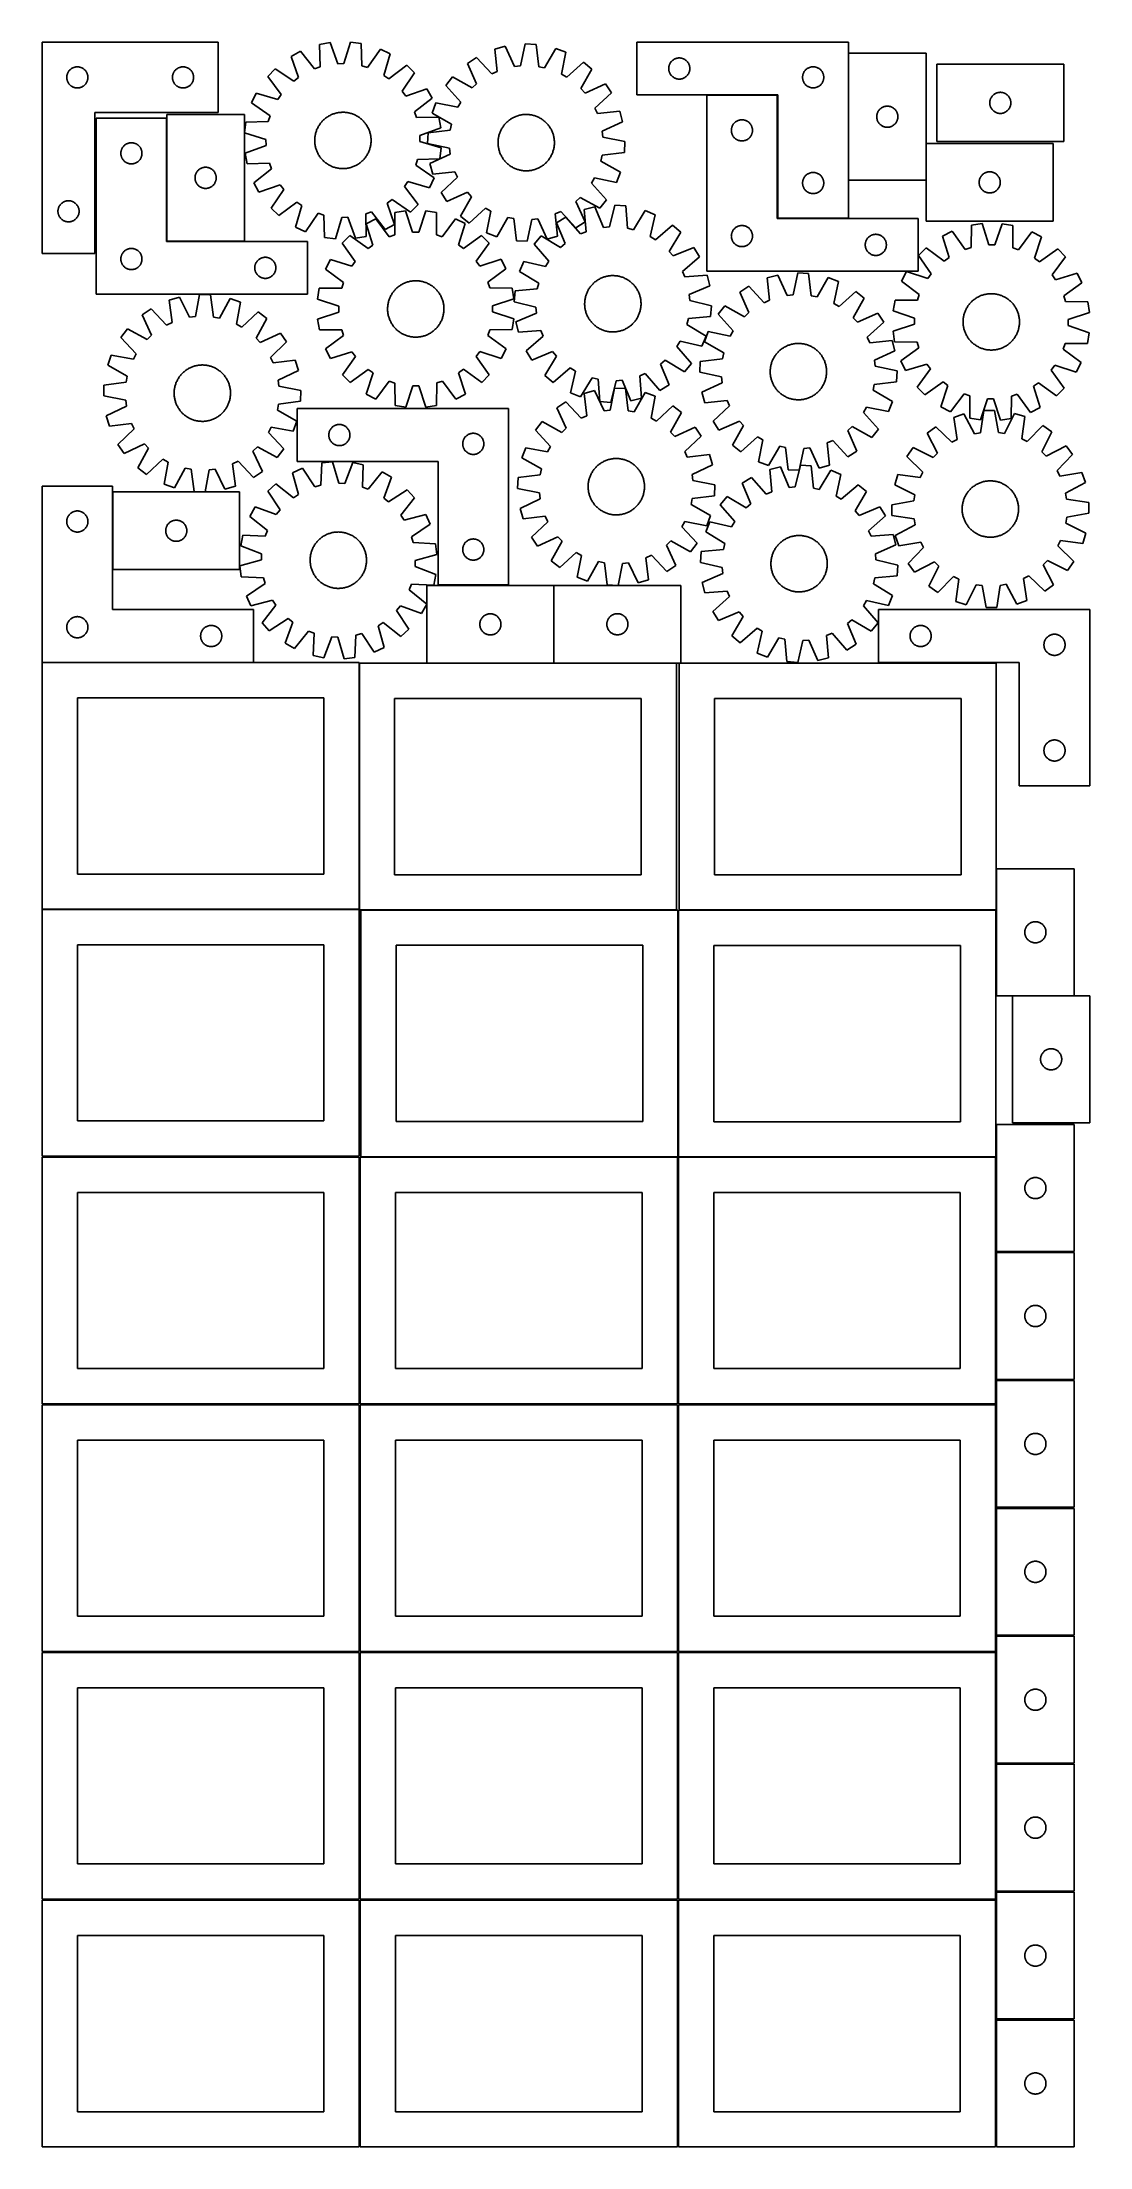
# Model space of a CAD drawing. Header units: millimetres. Extents: x 7 to 1493, y 7 to 2993.
import ezdxf

# ---------------------------------------------------------------- set-up
doc = ezdxf.new("R2010")
doc.units = ezdxf.units.MM
doc.layers.add('CUT', color=7, linetype='CONTINUOUS', true_color=0x000000)

msp = doc.modelspace()

# ---------------------------------------------------------------- linework, layer by layer
at = {"layer": 'CUT'}
for p, q in [((6.520436, 2993.365533), (6.520436, 2693.365533)), ((256.520436, 2993.365533), (6.520436, 2993.365533)), ((256.520436, 2893.365533), (256.520436, 2993.365533)), ((415.485981, 2992.743709), (400.357079, 2989.942483)), ((400.357079, 2989.942483), (401.007789, 2958.184786)), ((426.248929, 2962.858366), (415.485981, 2992.743709)), ((444.01518, 2993.485755), (434.820374, 2963.08131)), ((459.269248, 2991.474792), (444.01518, 2993.485755)), ((460.27034, 2959.726208), (459.269248, 2991.474792)), ((663.788102, 2987.597313), (648.956224, 2983.505134)), ((677.08179, 2958.748524), (663.788102, 2987.597313)), ((692.147735, 2990.790589), (685.60229, 2959.707927)), ((707.518243, 2990.09918), (692.147735, 2990.790589)), ((711.246526, 2958.554376), (707.518243, 2990.09918)), ((1150.74975, 2993.484199), (850.74975, 2993.484199)), ((850.74975, 2993.484199), (850.74975, 2918.484199)), ((1150.74975, 2743.484199), (1150.74975, 2993.484199)), ((49.814029, 2956.78284), (50.513627, 2957.110287)), ((50.513627, 2957.110287), (51.229154, 2957.401286)), ((51.229154, 2957.401286), (51.958713, 2957.655064)), ((51.958713, 2957.655064), (52.700369, 2957.870949)), ((52.700369, 2957.870949), (53.452155, 2958.048369)), ((53.452155, 2958.048369), (54.212077, 2958.186852)), ((54.212077, 2958.186852), (54.978121, 2958.286032)), ((54.978121, 2958.286032), (55.748254, 2958.345645)), ((55.748254, 2958.345645), (56.520436, 2958.365533)), ((56.520436, 2958.365533), (57.292617, 2958.345645)), ((57.292617, 2958.345645), (58.06275, 2958.286032)), ((58.06275, 2958.286032), (58.828794, 2958.186852)), ((58.828794, 2958.186852), (59.588716, 2958.048369)), ((59.588716, 2958.048369), (60.340502, 2957.870949)), ((60.340502, 2957.870949), (61.082158, 2957.655064)), ((61.082158, 2957.655064), (61.811717, 2957.401286)), ((61.811717, 2957.401286), (62.527244, 2957.110287)), ((62.527244, 2957.110287), (63.226842, 2956.78284)), ((199.814029, 2956.78284), (200.513627, 2957.110287)), ((200.513627, 2957.110287), (201.229154, 2957.401286)), ((201.229154, 2957.401286), (201.958713, 2957.655064)), ((201.958713, 2957.655064), (202.700369, 2957.870949)), ((202.700369, 2957.870949), (203.452155, 2958.048369)), ((203.452155, 2958.048369), (204.212077, 2958.186852)), ((204.212077, 2958.186852), (204.978121, 2958.286032)), ((204.978121, 2958.286032), (205.748254, 2958.345645)), ((205.748254, 2958.345645), (206.520436, 2958.365533)), ((206.520436, 2958.365533), (207.292617, 2958.345645)), ((207.292617, 2958.345645), (208.06275, 2958.286032)), ((208.06275, 2958.286032), (208.828794, 2958.186852)), ((208.828794, 2958.186852), (209.588716, 2958.048369)), ((209.588716, 2958.048369), (210.340502, 2957.870949)), ((210.340502, 2957.870949), (211.082158, 2957.655064)), ((211.082158, 2957.655064), (211.811717, 2957.401286)), ((211.811717, 2957.401286), (212.527244, 2957.110287)), ((212.527244, 2957.110287), (213.226842, 2956.78284)), ((373.453504, 2980.420748), (359.930689, 2973.081535)), ((359.930689, 2973.081535), (370.363219, 2943.079251)), ((392.924754, 2955.324031), (373.453504, 2980.420748)), ((401.007789, 2958.184786), (392.924754, 2955.324031)), ((434.820374, 2963.08131), (426.248929, 2962.858366)), ((468.491162, 2957.289518), (460.27034, 2959.726208)), ((486.631433, 2983.364512), (468.491162, 2957.289518)), ((500.517491, 2976.738206), (486.631433, 2983.364512)), ((491.658735, 2946.234154), (500.517491, 2976.738206)), ((524.034262, 2960.569492), (498.724223, 2941.376351)), ((535.193047, 2949.976473), (524.034262, 2960.569492)), ((622.971386, 2971.704539), (610.129984, 2963.229343)), ((610.129984, 2963.229343), (623.104538, 2934.235625)), ((644.529201, 2948.375686), (622.971386, 2971.704539)), ((648.956224, 2983.505134), (652.336206, 2951.921112)), ((685.60229, 2959.707927), (677.08179, 2958.748524)), ((719.646474, 2956.833843), (711.246526, 2958.554376)), ((735.476634, 2984.372558), (719.646474, 2956.833843)), ((749.881198, 2978.96524), (735.476634, 2984.372558)), ((743.679125, 2947.812246), (749.881198, 2978.96524)), ((774.701584, 2964.879281), (751.136277, 2943.580195)), ((786.730186, 2955.285361), (774.701584, 2964.879281)), ((895.769638, 2956.75638), (895.829252, 2957.526513)), ((895.829252, 2957.526513), (895.928431, 2958.292557)), ((895.928431, 2958.292557), (896.066915, 2959.05248)), ((896.066915, 2959.05248), (896.244334, 2959.804265)), ((896.244334, 2959.804265), (896.460219, 2960.545921)), ((896.460219, 2960.545921), (896.713998, 2961.27548)), ((896.713998, 2961.27548), (897.004996, 2961.991007)), ((897.004996, 2961.991007), (897.332444, 2962.690605)), ((897.332444, 2962.690605), (897.695471, 2963.37242)), ((897.695471, 2963.37242), (898.093116, 2964.034641)), ((898.093116, 2964.034641), (898.524325, 2964.675515)), ((898.524325, 2964.675515), (898.987953, 2965.293341)), ((898.987953, 2965.293341), (899.482771, 2965.88648)), ((899.482771, 2965.88648), (900.007467, 2966.453361)), ((900.007467, 2966.453361), (900.56065, 2966.992479)), ((900.56065, 2966.992479), (901.140852, 2967.502405)), ((901.140852, 2967.502405), (901.746536, 2967.981787)), ((901.746536, 2967.981787), (902.376094, 2968.429354)), ((902.376094, 2968.429354), (903.027858, 2968.843918)), ((903.027858, 2968.843918), (903.700099, 2969.224381)), ((903.700099, 2969.224381), (904.391034, 2969.569732)), ((904.391034, 2969.569732), (905.098831, 2969.879058)), ((905.098831, 2969.879058), (905.821614, 2970.151537)), ((905.821614, 2970.151537), (906.557465, 2970.386447)), ((906.557465, 2970.386447), (907.304434, 2970.583164)), ((907.304434, 2970.583164), (908.060538, 2970.741168)), ((908.060538, 2970.741168), (908.823775, 2970.860039)), ((908.823775, 2970.860039), (909.592118, 2970.939461)), ((909.592118, 2970.939461), (910.363531, 2970.979226)), ((910.363531, 2970.979226), (911.135969, 2970.979226)), ((911.135969, 2970.979226), (911.907382, 2970.939461)), ((911.907382, 2970.939461), (912.675725, 2970.860039)), ((912.675725, 2970.860039), (913.438961, 2970.741168)), ((913.438961, 2970.741168), (914.195066, 2970.583164)), ((914.195066, 2970.583164), (914.942034, 2970.386447)), ((914.942034, 2970.386447), (915.677886, 2970.151537)), ((915.677886, 2970.151537), (916.400668, 2969.879058)), ((916.400668, 2969.879058), (917.108466, 2969.569732)), ((917.108466, 2969.569732), (917.799401, 2969.224381)), ((917.799401, 2969.224381), (918.471642, 2968.843918)), ((918.471642, 2968.843918), (919.123406, 2968.429354)), ((919.123406, 2968.429354), (919.752964, 2967.981787)), ((919.752964, 2967.981787), (920.358648, 2967.502405)), ((920.358648, 2967.502405), (920.93885, 2966.992479)), ((920.93885, 2966.992479), (921.492033, 2966.453361)), ((921.492033, 2966.453361), (922.016729, 2965.88648)), ((922.016729, 2965.88648), (922.511547, 2965.293341)), ((922.511547, 2965.293341), (922.975175, 2964.675515)), ((922.975175, 2964.675515), (923.406383, 2964.034641)), ((923.406383, 2964.034641), (923.804028, 2963.37242)), ((923.804028, 2963.37242), (924.167056, 2962.690605)), ((924.167056, 2962.690605), (924.494503, 2961.991007)), ((924.494503, 2961.991007), (924.785502, 2961.27548)), ((924.785502, 2961.27548), (925.039281, 2960.545921)), ((925.039281, 2960.545921), (925.255166, 2959.804265)), ((925.255166, 2959.804265), (925.432585, 2959.05248)), ((925.432585, 2959.05248), (925.571068, 2958.292557)), ((925.571068, 2958.292557), (925.670248, 2957.526513)), ((925.670248, 2957.526513), (925.729861, 2956.75638)), ((1094.391034, 2957.069732), (1095.098831, 2957.379058)), ((1095.098831, 2957.379058), (1095.821614, 2957.651537)), ((1095.821614, 2957.651537), (1096.557465, 2957.886447)), ((1096.557465, 2957.886447), (1097.304434, 2958.083164)), ((1097.304434, 2958.083164), (1098.060538, 2958.241168)), ((1098.060538, 2958.241168), (1098.823775, 2958.360039)), ((1098.823775, 2958.360039), (1099.592118, 2958.439461)), ((1099.592118, 2958.439461), (1100.363531, 2958.479226)), ((1100.363531, 2958.479226), (1101.135969, 2958.479226)), ((1101.135969, 2958.479226), (1101.907382, 2958.439461)), ((1101.907382, 2958.439461), (1102.675725, 2958.360039)), ((1102.675725, 2958.360039), (1103.438961, 2958.241168)), ((1103.438961, 2958.241168), (1104.195066, 2958.083164)), ((1104.195066, 2958.083164), (1104.942034, 2957.886447)), ((1104.942034, 2957.886447), (1105.677886, 2957.651537)), ((1105.677886, 2957.651537), (1106.400668, 2957.379058)), ((1106.400668, 2957.379058), (1107.108466, 2957.069732)), ((1260.969084, 2977.598208), (1150.969084, 2977.598208)), ((1150.969084, 2977.598208), (1150.969084, 2797.598208)), ((1260.969084, 2797.598208), (1260.969084, 2977.598208)), ((1456.333525, 2962.234681), (1276.333525, 2962.234681)), ((1276.333525, 2962.234681), (1276.333525, 2852.234681)), ((1456.333525, 2852.234681), (1456.333525, 2962.234681)), ((41.525408, 2943.751752), (41.565173, 2944.523165)), ((41.525408, 2942.979315), (41.525408, 2943.751752)), ((41.565173, 2942.207902), (41.525408, 2942.979315)), ((41.565173, 2944.523165), (41.644595, 2945.291509)), ((41.644595, 2941.439558), (41.565173, 2942.207902)), ((41.644595, 2945.291509), (41.763466, 2946.054745)), ((41.763466, 2940.676322), (41.644595, 2941.439558)), ((41.763466, 2946.054745), (41.92147, 2946.81085)), ((41.92147, 2939.920217), (41.763466, 2940.676322)), ((41.92147, 2946.81085), (42.118187, 2947.557818)), ((42.118187, 2939.173249), (41.92147, 2939.920217)), ((42.118187, 2947.557818), (42.353097, 2948.293669)), ((42.353097, 2938.437398), (42.118187, 2939.173249)), ((42.353097, 2948.293669), (42.625576, 2949.016452)), ((42.625576, 2937.714615), (42.353097, 2938.437398)), ((42.625576, 2949.016452), (42.934902, 2949.724249)), ((42.934902, 2937.006818), (42.625576, 2937.714615)), ((42.934902, 2949.724249), (43.280254, 2950.415185)), ((43.280254, 2936.315882), (42.934902, 2937.006818)), ((43.280254, 2950.415185), (43.660716, 2951.087426)), ((43.660716, 2935.643641), (43.280254, 2936.315882)), ((43.660716, 2951.087426), (44.07528, 2951.739189)), ((44.07528, 2934.991878), (43.660716, 2935.643641)), ((44.07528, 2951.739189), (44.522847, 2952.368748)), ((44.522847, 2934.362319), (44.07528, 2934.991878)), ((44.522847, 2952.368748), (45.002229, 2952.974431)), ((45.002229, 2933.756636), (44.522847, 2934.362319)), ((45.002229, 2952.974431), (45.512155, 2953.554634)), ((45.512155, 2933.176433), (45.002229, 2933.756636)), ((45.512155, 2953.554634), (46.051273, 2954.107816)), ((46.051273, 2932.623251), (45.512155, 2933.176433)), ((46.051273, 2954.107816), (46.618154, 2954.632512)), ((46.618154, 2932.098555), (46.051273, 2932.623251)), ((46.618154, 2954.632512), (47.211293, 2955.127331)), ((47.211293, 2931.603736), (46.618154, 2932.098555)), ((47.211293, 2955.127331), (47.829119, 2955.590959)), ((47.829119, 2931.140108), (47.211293, 2931.603736)), ((47.829119, 2955.590959), (48.469993, 2956.022167)), ((48.469993, 2930.7089), (47.829119, 2931.140108)), ((48.469993, 2956.022167), (49.132214, 2956.419812)), ((49.132214, 2930.311255), (48.469993, 2930.7089)), ((49.132214, 2956.419812), (49.814029, 2956.78284)), ((49.814029, 2929.948227), (49.132214, 2930.311255)), ((50.513627, 2929.62078), (49.814029, 2929.948227)), ((51.229154, 2929.329781), (50.513627, 2929.62078)), ((51.958713, 2929.076003), (51.229154, 2929.329781)), ((52.700369, 2928.860118), (51.958713, 2929.076003)), ((53.452155, 2928.682698), (52.700369, 2928.860118)), ((54.212077, 2928.544215), (53.452155, 2928.682698)), ((54.978121, 2928.445035), (54.212077, 2928.544215)), ((55.748254, 2928.385422), (54.978121, 2928.445035)), ((56.520436, 2928.365533), (55.748254, 2928.385422)), ((57.292617, 2928.385422), (56.520436, 2928.365533)), ((58.06275, 2928.445035), (57.292617, 2928.385422)), ((58.828794, 2928.544215), (58.06275, 2928.445035)), ((59.588716, 2928.682698), (58.828794, 2928.544215)), ((60.340502, 2928.860118), (59.588716, 2928.682698)), ((61.082158, 2929.076003), (60.340502, 2928.860118)), ((61.811717, 2929.329781), (61.082158, 2929.076003)), ((62.527244, 2929.62078), (61.811717, 2929.329781)), ((63.226842, 2929.948227), (62.527244, 2929.62078)), ((63.226842, 2956.78284), (63.908657, 2956.419812)), ((63.908657, 2930.311255), (63.226842, 2929.948227)), ((63.908657, 2956.419812), (64.570878, 2956.022167)), ((64.570878, 2930.7089), (63.908657, 2930.311255)), ((64.570878, 2956.022167), (65.211752, 2955.590959)), ((65.211752, 2931.140108), (64.570878, 2930.7089)), ((65.211752, 2955.590959), (65.829578, 2955.127331)), ((65.829578, 2931.603736), (65.211752, 2931.140108)), ((65.829578, 2955.127331), (66.422717, 2954.632512)), ((66.422717, 2932.098555), (65.829578, 2931.603736)), ((66.422717, 2954.632512), (66.989598, 2954.107816)), ((66.989598, 2932.623251), (66.422717, 2932.098555)), ((66.989598, 2954.107816), (67.528716, 2953.554634)), ((67.528716, 2933.176433), (66.989598, 2932.623251)), ((67.528716, 2953.554634), (68.038642, 2952.974431)), ((68.038642, 2933.756636), (67.528716, 2933.176433)), ((68.038642, 2952.974431), (68.518024, 2952.368748)), ((68.518024, 2934.362319), (68.038642, 2933.756636)), ((68.518024, 2952.368748), (68.965591, 2951.739189)), ((68.965591, 2934.991878), (68.518024, 2934.362319)), ((68.965591, 2951.739189), (69.380155, 2951.087426)), ((69.380155, 2935.643641), (68.965591, 2934.991878)), ((69.380155, 2951.087426), (69.760617, 2950.415185)), ((69.760617, 2936.315882), (69.380155, 2935.643641)), ((69.760617, 2950.415185), (70.105969, 2949.724249)), ((70.105969, 2937.006818), (69.760617, 2936.315882)), ((70.105969, 2949.724249), (70.415295, 2949.016452)), ((70.415295, 2937.714615), (70.105969, 2937.006818)), ((70.415295, 2949.016452), (70.687774, 2948.293669)), ((70.687774, 2938.437398), (70.415295, 2937.714615)), ((70.687774, 2948.293669), (70.922684, 2947.557818)), ((70.922684, 2939.173249), (70.687774, 2938.437398)), ((70.922684, 2947.557818), (71.119401, 2946.81085)), ((71.119401, 2939.920217), (70.922684, 2939.173249)), ((71.119401, 2946.81085), (71.277405, 2946.054745)), ((71.277405, 2940.676322), (71.119401, 2939.920217)), ((71.277405, 2946.054745), (71.396276, 2945.291509)), ((71.396276, 2941.439558), (71.277405, 2940.676322)), ((71.396276, 2945.291509), (71.475698, 2944.523165)), ((71.475698, 2942.207902), (71.396276, 2941.439558)), ((71.475698, 2944.523165), (71.515463, 2943.751752)), ((71.515463, 2942.979315), (71.475698, 2942.207902)), ((71.515463, 2943.751752), (71.515463, 2942.979315)), ((191.525408, 2943.751752), (191.565173, 2944.523165)), ((191.525408, 2942.979315), (191.525408, 2943.751752)), ((191.565173, 2942.207902), (191.525408, 2942.979315)), ((191.565173, 2944.523165), (191.644595, 2945.291509)), ((191.644595, 2941.439558), (191.565173, 2942.207902)), ((191.644595, 2945.291509), (191.763466, 2946.054745)), ((191.763466, 2940.676322), (191.644595, 2941.439558)), ((191.763466, 2946.054745), (191.92147, 2946.81085)), ((191.92147, 2939.920217), (191.763466, 2940.676322)), ((191.92147, 2946.81085), (192.118187, 2947.557818)), ((192.118187, 2939.173249), (191.92147, 2939.920217)), ((192.118187, 2947.557818), (192.353097, 2948.293669)), ((192.353097, 2938.437398), (192.118187, 2939.173249)), ((192.353097, 2948.293669), (192.625576, 2949.016452)), ((192.625576, 2937.714615), (192.353097, 2938.437398)), ((192.625576, 2949.016452), (192.934902, 2949.724249)), ((192.934902, 2937.006818), (192.625576, 2937.714615)), ((192.934902, 2949.724249), (193.280254, 2950.415185)), ((193.280254, 2936.315882), (192.934902, 2937.006818)), ((193.280254, 2950.415185), (193.660716, 2951.087426)), ((193.660716, 2935.643641), (193.280254, 2936.315882)), ((193.660716, 2951.087426), (194.07528, 2951.739189)), ((194.07528, 2934.991878), (193.660716, 2935.643641)), ((194.07528, 2951.739189), (194.522847, 2952.368748)), ((194.522847, 2934.362319), (194.07528, 2934.991878)), ((194.522847, 2952.368748), (195.002229, 2952.974431)), ((195.002229, 2933.756636), (194.522847, 2934.362319)), ((195.002229, 2952.974431), (195.512155, 2953.554634)), ((195.512155, 2933.176433), (195.002229, 2933.756636)), ((195.512155, 2953.554634), (196.051273, 2954.107816)), ((196.051273, 2932.623251), (195.512155, 2933.176433)), ((196.051273, 2954.107816), (196.618154, 2954.632512)), ((196.618154, 2932.098555), (196.051273, 2932.623251)), ((196.618154, 2954.632512), (197.211293, 2955.127331)), ((197.211293, 2931.603736), (196.618154, 2932.098555)), ((197.211293, 2955.127331), (197.829119, 2955.590959)), ((197.829119, 2931.140108), (197.211293, 2931.603736)), ((197.829119, 2955.590959), (198.469993, 2956.022167)), ((198.469993, 2930.7089), (197.829119, 2931.140108)), ((198.469993, 2956.022167), (199.132214, 2956.419812)), ((199.132214, 2930.311255), (198.469993, 2930.7089)), ((199.132214, 2956.419812), (199.814029, 2956.78284)), ((199.814029, 2929.948227), (199.132214, 2930.311255)), ((200.513627, 2929.62078), (199.814029, 2929.948227)), ((201.229154, 2929.329781), (200.513627, 2929.62078)), ((201.958713, 2929.076003), (201.229154, 2929.329781)), ((202.700369, 2928.860118), (201.958713, 2929.076003)), ((203.452155, 2928.682698), (202.700369, 2928.860118)), ((204.212077, 2928.544215), (203.452155, 2928.682698)), ((204.978121, 2928.445035), (204.212077, 2928.544215)), ((205.748254, 2928.385422), (204.978121, 2928.445035)), ((206.520436, 2928.365533), (205.748254, 2928.385422)), ((207.292617, 2928.385422), (206.520436, 2928.365533)), ((208.06275, 2928.445035), (207.292617, 2928.385422)), ((208.828794, 2928.544215), (208.06275, 2928.445035)), ((209.588716, 2928.682698), (208.828794, 2928.544215)), ((210.340502, 2928.860118), (209.588716, 2928.682698)), ((211.082158, 2929.076003), (210.340502, 2928.860118)), ((211.811717, 2929.329781), (211.082158, 2929.076003)), ((212.527244, 2929.62078), (211.811717, 2929.329781)), ((213.226842, 2929.948227), (212.527244, 2929.62078)), ((213.226842, 2956.78284), (213.908657, 2956.419812)), ((213.908657, 2930.311255), (213.226842, 2929.948227)), ((213.908657, 2956.419812), (214.570878, 2956.022167)), ((214.570878, 2930.7089), (213.908657, 2930.311255)), ((214.570878, 2956.022167), (215.211752, 2955.590959)), ((215.211752, 2931.140108), (214.570878, 2930.7089)), ((215.211752, 2955.590959), (215.829578, 2955.127331)), ((215.829578, 2931.603736), (215.211752, 2931.140108)), ((215.829578, 2955.127331), (216.422717, 2954.632512)), ((216.422717, 2932.098555), (215.829578, 2931.603736)), ((216.422717, 2954.632512), (216.989598, 2954.107816)), ((216.989598, 2932.623251), (216.422717, 2932.098555)), ((216.989598, 2954.107816), (217.528716, 2953.554634)), ((217.528716, 2933.176433), (216.989598, 2932.623251)), ((217.528716, 2953.554634), (218.038642, 2952.974431)), ((218.038642, 2933.756636), (217.528716, 2933.176433)), ((218.038642, 2952.974431), (218.518024, 2952.368748)), ((218.518024, 2934.362319), (218.038642, 2933.756636)), ((218.518024, 2952.368748), (218.965591, 2951.739189)), ((218.965591, 2934.991878), (218.518024, 2934.362319)), ((218.965591, 2951.739189), (219.380155, 2951.087426)), ((219.380155, 2935.643641), (218.965591, 2934.991878)), ((219.380155, 2951.087426), (219.760617, 2950.415185)), ((219.760617, 2936.315882), (219.380155, 2935.643641)), ((219.760617, 2950.415185), (220.105969, 2949.724249)), ((220.105969, 2937.006818), (219.760617, 2936.315882)), ((220.105969, 2949.724249), (220.415295, 2949.016452)), ((220.415295, 2937.714615), (220.105969, 2937.006818)), ((220.415295, 2949.016452), (220.687774, 2948.293669)), ((220.687774, 2938.437398), (220.415295, 2937.714615)), ((220.687774, 2948.293669), (220.922684, 2947.557818)), ((220.922684, 2939.173249), (220.687774, 2938.437398)), ((220.922684, 2947.557818), (221.119401, 2946.81085)), ((221.119401, 2939.920217), (220.922684, 2939.173249)), ((221.119401, 2946.81085), (221.277405, 2946.054745)), ((221.277405, 2940.676322), (221.119401, 2939.920217)), ((221.277405, 2946.054745), (221.396276, 2945.291509)), ((221.396276, 2941.439558), (221.277405, 2940.676322)), ((221.396276, 2945.291509), (221.475698, 2944.523165)), ((221.475698, 2942.207902), (221.396276, 2941.439558)), ((221.475698, 2944.523165), (221.515463, 2943.751752)), ((221.515463, 2942.979315), (221.475698, 2942.207902)), ((221.515463, 2943.751752), (221.515463, 2942.979315)), ((337.286246, 2955.712165), (326.693227, 2944.55338)), ((326.693227, 2944.55338), (345.886368, 2919.243341)), ((363.559818, 2937.860717), (337.286246, 2955.712165)), ((370.363219, 2943.079251), (363.559818, 2937.860717)), ((498.724223, 2941.376351), (491.658735, 2946.234154)), ((517.341599, 2923.702901), (535.193047, 2949.976473)), ((552.562418, 2927.33203), (522.560133, 2916.8995)), ((559.90163, 2913.809215), (552.562418, 2927.33203)), ((589.063519, 2943.976554), (579.4696, 2931.947953)), ((579.4696, 2931.947953), (600.768686, 2908.382646)), ((616.775232, 2928.451228), (589.063519, 2943.976554)), ((623.104538, 2934.235625), (616.775232, 2928.451228)), ((652.336206, 2951.921112), (644.529201, 2948.375686)), ((751.136277, 2943.580195), (743.679125, 2947.812246)), ((771.204859, 2927.573649), (786.730186, 2955.285361)), ((776.989256, 2921.244343), (771.204859, 2927.573649)), ((805.982975, 2934.218897), (776.989256, 2921.244343)), ((814.45817, 2921.377495), (805.982975, 2934.218897)), ((895.74975, 2955.984199), (895.769638, 2956.75638)), ((895.769638, 2955.212017), (895.74975, 2955.984199)), ((895.829252, 2954.441884), (895.769638, 2955.212017)), ((895.928431, 2953.67584), (895.829252, 2954.441884)), ((896.066915, 2952.915918), (895.928431, 2953.67584)), ((896.244334, 2952.164132), (896.066915, 2952.915918)), ((896.460219, 2951.422476), (896.244334, 2952.164132)), ((896.713998, 2950.692917), (896.460219, 2951.422476)), ((897.004996, 2949.97739), (896.713998, 2950.692917)), ((897.332444, 2949.277792), (897.004996, 2949.97739)), ((897.695471, 2948.595978), (897.332444, 2949.277792)), ((898.093116, 2947.933756), (897.695471, 2948.595978)), ((898.524325, 2947.292882), (898.093116, 2947.933756)), ((898.987953, 2946.675056), (898.524325, 2947.292882)), ((899.482771, 2946.081917), (898.987953, 2946.675056)), ((900.007467, 2945.515036), (899.482771, 2946.081917)), ((900.56065, 2944.975918), (900.007467, 2945.515036)), ((901.140852, 2944.465992), (900.56065, 2944.975918)), ((901.746536, 2943.98661), (901.140852, 2944.465992)), ((902.376094, 2943.539043), (901.746536, 2943.98661)), ((903.027858, 2943.124479), (902.376094, 2943.539043)), ((903.700099, 2942.744017), (903.027858, 2943.124479)), ((904.391034, 2942.398665), (903.700099, 2942.744017)), ((905.098831, 2942.089339), (904.391034, 2942.398665)), ((905.821614, 2941.81686), (905.098831, 2942.089339)), ((906.557465, 2941.58195), (905.821614, 2941.81686)), ((907.304434, 2941.385233), (906.557465, 2941.58195)), ((908.060538, 2941.227229), (907.304434, 2941.385233)), ((908.823775, 2941.108358), (908.060538, 2941.227229)), ((909.592118, 2941.028936), (908.823775, 2941.108358)), ((910.363531, 2940.989172), (909.592118, 2941.028936)), ((911.135969, 2940.989172), (910.363531, 2940.989172)), ((911.907382, 2941.028936), (911.135969, 2940.989172)), ((912.675725, 2941.108358), (911.907382, 2941.028936)), ((913.438961, 2941.227229), (912.675725, 2941.108358)), ((914.195066, 2941.385233), (913.438961, 2941.227229)), ((914.942034, 2941.58195), (914.195066, 2941.385233)), ((915.677886, 2941.81686), (914.942034, 2941.58195)), ((916.400668, 2942.089339), (915.677886, 2941.81686)), ((917.108466, 2942.398665), (916.400668, 2942.089339)), ((917.799401, 2942.744017), (917.108466, 2942.398665)), ((918.471642, 2943.124479), (917.799401, 2942.744017)), ((919.123406, 2943.539043), (918.471642, 2943.124479)), ((919.752964, 2943.98661), (919.123406, 2943.539043)), ((920.358648, 2944.465992), (919.752964, 2943.98661)), ((920.93885, 2944.975918), (920.358648, 2944.465992)), ((921.492033, 2945.515036), (920.93885, 2944.975918)), ((922.016729, 2946.081917), (921.492033, 2945.515036)), ((922.511547, 2946.675056), (922.016729, 2946.081917)), ((922.975175, 2947.292882), (922.511547, 2946.675056)), ((923.406383, 2947.933756), (922.975175, 2947.292882)), ((923.804028, 2948.595978), (923.406383, 2947.933756)), ((924.167056, 2949.277792), (923.804028, 2948.595978)), ((924.494503, 2949.97739), (924.167056, 2949.277792)), ((924.785502, 2950.692917), (924.494503, 2949.97739)), ((925.039281, 2951.422476), (924.785502, 2950.692917)), ((925.255166, 2952.164132), (925.039281, 2951.422476)), ((925.432585, 2952.915918), (925.255166, 2952.164132)), ((925.571068, 2953.67584), (925.432585, 2952.915918)), ((925.670248, 2954.441884), (925.571068, 2953.67584)), ((925.729861, 2955.212017), (925.670248, 2954.441884)), ((925.729861, 2956.75638), (925.74975, 2955.984199)), ((925.74975, 2955.984199), (925.729861, 2955.212017)), ((1085.74975, 2943.484199), (1085.769638, 2944.25638)), ((1085.769638, 2942.712017), (1085.74975, 2943.484199)), ((1085.769638, 2944.25638), (1085.829252, 2945.026513)), ((1085.829252, 2941.941884), (1085.769638, 2942.712017)), ((1085.829252, 2945.026513), (1085.928431, 2945.792557)), ((1085.928431, 2941.17584), (1085.829252, 2941.941884)), ((1085.928431, 2945.792557), (1086.066915, 2946.55248)), ((1086.066915, 2940.415918), (1085.928431, 2941.17584)), ((1086.066915, 2946.55248), (1086.244334, 2947.304265)), ((1086.244334, 2939.664132), (1086.066915, 2940.415918)), ((1086.244334, 2947.304265), (1086.460219, 2948.045921)), ((1086.460219, 2938.922476), (1086.244334, 2939.664132)), ((1086.460219, 2948.045921), (1086.713998, 2948.77548)), ((1086.713998, 2938.192917), (1086.460219, 2938.922476)), ((1086.713998, 2948.77548), (1087.004996, 2949.491007)), ((1087.004996, 2937.47739), (1086.713998, 2938.192917)), ((1087.004996, 2949.491007), (1087.332444, 2950.190605)), ((1087.332444, 2936.777792), (1087.004996, 2937.47739)), ((1087.332444, 2950.190605), (1087.695471, 2950.87242)), ((1087.695471, 2936.095978), (1087.332444, 2936.777792)), ((1087.695471, 2950.87242), (1088.093116, 2951.534641)), ((1088.093116, 2935.433756), (1087.695471, 2936.095978)), ((1088.093116, 2951.534641), (1088.524325, 2952.175515)), ((1088.524325, 2934.792882), (1088.093116, 2935.433756)), ((1088.524325, 2952.175515), (1088.987953, 2952.793341)), ((1088.987953, 2934.175056), (1088.524325, 2934.792882)), ((1088.987953, 2952.793341), (1089.482771, 2953.38648)), ((1089.482771, 2933.581917), (1088.987953, 2934.175056)), ((1089.482771, 2953.38648), (1090.007467, 2953.953361)), ((1090.007467, 2933.015036), (1089.482771, 2933.581917)), ((1090.007467, 2953.953361), (1090.56065, 2954.492479)), ((1090.56065, 2932.475918), (1090.007467, 2933.015036)), ((1090.56065, 2954.492479), (1091.140852, 2955.002405)), ((1091.140852, 2931.965992), (1090.56065, 2932.475918)), ((1091.140852, 2955.002405), (1091.746536, 2955.481787)), ((1091.746536, 2931.48661), (1091.140852, 2931.965992)), ((1091.746536, 2955.481787), (1092.376094, 2955.929354)), ((1092.376094, 2931.039043), (1091.746536, 2931.48661)), ((1092.376094, 2955.929354), (1093.027858, 2956.343918)), ((1093.027858, 2930.624479), (1092.376094, 2931.039043)), ((1093.027858, 2956.343918), (1093.700099, 2956.724381)), ((1093.700099, 2930.244017), (1093.027858, 2930.624479)), ((1093.700099, 2956.724381), (1094.391034, 2957.069732)), ((1094.391034, 2929.898665), (1093.700099, 2930.244017)), ((1095.098831, 2929.589339), (1094.391034, 2929.898665)), ((1095.821614, 2929.31686), (1095.098831, 2929.589339)), ((1096.557465, 2929.08195), (1095.821614, 2929.31686)), ((1097.304434, 2928.885233), (1096.557465, 2929.08195)), ((1098.060538, 2928.727229), (1097.304434, 2928.885233)), ((1098.823775, 2928.608358), (1098.060538, 2928.727229)), ((1099.592118, 2928.528936), (1098.823775, 2928.608358)), ((1100.363531, 2928.489172), (1099.592118, 2928.528936)), ((1101.135969, 2928.489172), (1100.363531, 2928.489172)), ((1101.907382, 2928.528936), (1101.135969, 2928.489172)), ((1102.675725, 2928.608358), (1101.907382, 2928.528936)), ((1103.438961, 2928.727229), (1102.675725, 2928.608358)), ((1104.195066, 2928.885233), (1103.438961, 2928.727229)), ((1104.942034, 2929.08195), (1104.195066, 2928.885233)), ((1105.677886, 2929.31686), (1104.942034, 2929.08195)), ((1106.400668, 2929.589339), (1105.677886, 2929.31686)), ((1107.108466, 2929.898665), (1106.400668, 2929.589339)), ((1107.108466, 2957.069732), (1107.799401, 2956.724381)), ((1107.799401, 2930.244017), (1107.108466, 2929.898665)), ((1107.799401, 2956.724381), (1108.471642, 2956.343918)), ((1108.471642, 2930.624479), (1107.799401, 2930.244017)), ((1108.471642, 2956.343918), (1109.123406, 2955.929354)), ((1109.123406, 2931.039043), (1108.471642, 2930.624479)), ((1109.123406, 2955.929354), (1109.752964, 2955.481787)), ((1109.752964, 2931.48661), (1109.123406, 2931.039043)), ((1109.752964, 2955.481787), (1110.358648, 2955.002405)), ((1110.358648, 2931.965992), (1109.752964, 2931.48661)), ((1110.358648, 2955.002405), (1110.93885, 2954.492479)), ((1110.93885, 2932.475918), (1110.358648, 2931.965992)), ((1110.93885, 2954.492479), (1111.492033, 2953.953361)), ((1111.492033, 2933.015036), (1110.93885, 2932.475918)), ((1111.492033, 2953.953361), (1112.016729, 2953.38648)), ((1112.016729, 2933.581917), (1111.492033, 2933.015036)), ((1112.016729, 2953.38648), (1112.511547, 2952.793341)), ((1112.511547, 2934.175056), (1112.016729, 2933.581917)), ((1112.511547, 2952.793341), (1112.975175, 2952.175515)), ((1112.975175, 2934.792882), (1112.511547, 2934.175056)), ((1112.975175, 2952.175515), (1113.406383, 2951.534641)), ((1113.406383, 2935.433756), (1112.975175, 2934.792882)), ((1113.406383, 2951.534641), (1113.804028, 2950.87242)), ((1113.804028, 2936.095978), (1113.406383, 2935.433756)), ((1113.804028, 2950.87242), (1114.167056, 2950.190605)), ((1114.167056, 2936.777792), (1113.804028, 2936.095978)), ((1114.167056, 2950.190605), (1114.494503, 2949.491007)), ((1114.494503, 2937.47739), (1114.167056, 2936.777792)), ((1114.494503, 2949.491007), (1114.785502, 2948.77548)), ((1114.785502, 2938.192917), (1114.494503, 2937.47739)), ((1114.785502, 2948.77548), (1115.039281, 2948.045921)), ((1115.039281, 2938.922476), (1114.785502, 2938.192917)), ((1115.039281, 2948.045921), (1115.255166, 2947.304265)), ((1115.255166, 2939.664132), (1115.039281, 2938.922476)), ((1115.255166, 2947.304265), (1115.432585, 2946.55248)), ((1115.432585, 2940.415918), (1115.255166, 2939.664132)), ((1115.432585, 2946.55248), (1115.571068, 2945.792557)), ((1115.571068, 2941.17584), (1115.432585, 2940.415918)), ((1115.571068, 2945.792557), (1115.670248, 2945.026513)), ((1115.670248, 2941.941884), (1115.571068, 2941.17584)), ((1115.670248, 2945.026513), (1115.729861, 2944.25638)), ((1115.729861, 2942.712017), (1115.670248, 2941.941884)), ((1115.729861, 2944.25638), (1115.74975, 2943.484199)), ((1115.74975, 2943.484199), (1115.729861, 2942.712017)), ((310.524512, 2921.036609), (303.898207, 2907.150551)), ((303.898207, 2907.150551), (329.973201, 2889.01028)), ((341.028565, 2912.177853), (310.524512, 2921.036609)), ((345.886368, 2919.243341), (341.028565, 2912.177853)), ((522.560133, 2916.8995), (517.341599, 2923.702901)), ((534.804914, 2894.337965), (559.90163, 2913.809215)), ((565.383641, 2907.127566), (559.976323, 2892.723002)), ((596.536635, 2900.925494), (565.383641, 2907.127566)), ((600.768686, 2908.382646), (596.536635, 2900.925494)), ((791.129318, 2899.81968), (814.45817, 2921.377495)), ((794.674743, 2892.012675), (791.129318, 2899.81968)), ((850.74975, 2918.484199), (1050.74975, 2918.484199)), ((1049.622344, 2918.207825), (949.622344, 2918.207825)), ((949.622344, 2918.207825), (949.622344, 2668.207825)), ((1049.622344, 2743.207825), (1049.622344, 2918.207825)), ((1050.74975, 2918.484199), (1050.74975, 2743.484199)), ((1194.450877, 2897.207105), (1194.960803, 2897.787308)), ((1194.960803, 2897.787308), (1195.499921, 2898.34049)), ((1195.499921, 2898.34049), (1196.066802, 2898.865187)), ((1196.066802, 2898.865187), (1196.659941, 2899.360005)), ((1196.659941, 2899.360005), (1197.277767, 2899.823633)), ((1197.277767, 2899.823633), (1197.918641, 2900.254841)), ((1197.918641, 2900.254841), (1198.580863, 2900.652486)), ((1198.580863, 2900.652486), (1199.262677, 2901.015514)), ((1199.262677, 2901.015514), (1199.962275, 2901.342961)), ((1199.962275, 2901.342961), (1200.677802, 2901.63396)), ((1200.677802, 2901.63396), (1201.407361, 2901.887738)), ((1201.407361, 2901.887738), (1202.149017, 2902.103623)), ((1202.149017, 2902.103623), (1202.900803, 2902.281043)), ((1202.900803, 2902.281043), (1203.660725, 2902.419526)), ((1203.660725, 2902.419526), (1204.426769, 2902.518706)), ((1204.426769, 2902.518706), (1205.196902, 2902.578319)), ((1205.196902, 2902.578319), (1205.969084, 2902.598208)), ((1205.969084, 2902.598208), (1206.741265, 2902.578319)), ((1206.741265, 2902.578319), (1207.511399, 2902.518706)), ((1207.511399, 2902.518706), (1208.277442, 2902.419526)), ((1208.277442, 2902.419526), (1209.037365, 2902.281043)), ((1209.037365, 2902.281043), (1209.789151, 2902.103623)), ((1209.789151, 2902.103623), (1210.530806, 2901.887738)), ((1210.530806, 2901.887738), (1211.260365, 2901.63396)), ((1211.260365, 2901.63396), (1211.975892, 2901.342961)), ((1211.975892, 2901.342961), (1212.675491, 2901.015514)), ((1212.675491, 2901.015514), (1213.357305, 2900.652486)), ((1213.357305, 2900.652486), (1214.019527, 2900.254841)), ((1214.019527, 2900.254841), (1214.6604, 2899.823633)), ((1214.6604, 2899.823633), (1215.278226, 2899.360005)), ((1215.278226, 2899.360005), (1215.871366, 2898.865187)), ((1215.871366, 2898.865187), (1216.438246, 2898.34049)), ((1216.438246, 2898.34049), (1216.977364, 2897.787308)), ((1216.977364, 2897.787308), (1217.48729, 2897.207105)), ((1351.333525, 2907.234681), (1351.353414, 2908.006862)), ((1351.353414, 2906.4625), (1351.333525, 2907.234681)), ((1351.353414, 2908.006862), (1351.413027, 2908.776996)), ((1351.413027, 2905.692366), (1351.353414, 2906.4625)), ((1351.413027, 2908.776996), (1351.512207, 2909.54304)), ((1351.512207, 2904.926322), (1351.413027, 2905.692366)), ((1351.512207, 2909.54304), (1351.65069, 2910.302962)), ((1351.65069, 2904.1664), (1351.512207, 2904.926322)), ((1351.65069, 2910.302962), (1351.828109, 2911.054748)), ((1351.828109, 2903.414614), (1351.65069, 2904.1664)), ((1351.828109, 2911.054748), (1352.043995, 2911.796404)), ((1352.043995, 2902.672959), (1351.828109, 2903.414614)), ((1352.043995, 2911.796404), (1352.297773, 2912.525962)), ((1352.297773, 2901.9434), (1352.043995, 2902.672959)), ((1352.297773, 2912.525962), (1352.588772, 2913.24149)), ((1352.588772, 2901.227873), (1352.297773, 2901.9434)), ((1352.588772, 2913.24149), (1352.916219, 2913.941088)), ((1352.916219, 2900.528274), (1352.588772, 2901.227873)), ((1352.916219, 2913.941088), (1353.279247, 2914.622902)), ((1353.279247, 2899.84646), (1352.916219, 2900.528274)), ((1353.279247, 2914.622902), (1353.676892, 2915.285124)), ((1353.676892, 2899.184238), (1353.279247, 2899.84646)), ((1353.676892, 2915.285124), (1354.1081, 2915.925998)), ((1354.1081, 2898.543365), (1353.676892, 2899.184238)), ((1354.1081, 2915.925998), (1354.571728, 2916.543823)), ((1354.571728, 2897.925539), (1354.1081, 2898.543365)), ((1354.571728, 2916.543823), (1355.066546, 2917.136963)), ((1355.066546, 2897.332399), (1354.571728, 2897.925539)), ((1355.066546, 2917.136963), (1355.591242, 2917.703843)), ((1355.591242, 2917.703843), (1356.144425, 2918.242962)), ((1356.144425, 2918.242962), (1356.724628, 2918.752888)), ((1356.724628, 2918.752888), (1357.330311, 2919.23227)), ((1357.330311, 2919.23227), (1357.959869, 2919.679836)), ((1357.959869, 2919.679836), (1358.611633, 2920.094401)), ((1358.611633, 2920.094401), (1359.283874, 2920.474863)), ((1359.283874, 2920.474863), (1359.974809, 2920.820215)), ((1359.974809, 2920.820215), (1360.682607, 2921.129541)), ((1360.682607, 2921.129541), (1361.40539, 2921.40202)), ((1361.40539, 2921.40202), (1362.141241, 2921.636929)), ((1362.141241, 2921.636929), (1362.888209, 2921.833647)), ((1362.888209, 2921.833647), (1363.644314, 2921.99165)), ((1363.644314, 2921.99165), (1364.40755, 2922.110521)), ((1364.40755, 2922.110521), (1365.175893, 2922.189944)), ((1365.175893, 2922.189944), (1365.947307, 2922.229708)), ((1365.947307, 2922.229708), (1366.719744, 2922.229708)), ((1366.719744, 2922.229708), (1367.491157, 2922.189944)), ((1367.491157, 2922.189944), (1368.259501, 2922.110521)), ((1368.259501, 2922.110521), (1369.022737, 2921.99165)), ((1369.022737, 2921.99165), (1369.778841, 2921.833647)), ((1369.778841, 2921.833647), (1370.52581, 2921.636929)), ((1370.52581, 2921.636929), (1371.261661, 2921.40202)), ((1371.261661, 2921.40202), (1371.984444, 2921.129541)), ((1371.984444, 2921.129541), (1372.692241, 2920.820215)), ((1372.692241, 2920.820215), (1373.383176, 2920.474863)), ((1373.383176, 2920.474863), (1374.055417, 2920.094401)), ((1374.055417, 2920.094401), (1374.707181, 2919.679836)), ((1374.707181, 2919.679836), (1375.336739, 2919.23227)), ((1375.336739, 2919.23227), (1375.942423, 2918.752888)), ((1375.942423, 2918.752888), (1376.522625, 2918.242962)), ((1376.522625, 2918.242962), (1377.075808, 2917.703843)), ((1377.075808, 2917.703843), (1377.600504, 2917.136963)), ((1377.600504, 2917.136963), (1378.095322, 2916.543823)), ((1378.095322, 2897.925539), (1377.600504, 2897.332399)), ((1378.095322, 2916.543823), (1378.55895, 2915.925998)), ((1378.55895, 2898.543365), (1378.095322, 2897.925539)), ((1378.55895, 2915.925998), (1378.990159, 2915.285124)), ((1378.990159, 2899.184238), (1378.55895, 2898.543365)), ((1378.990159, 2915.285124), (1379.387804, 2914.622902)), ((1379.387804, 2899.84646), (1378.990159, 2899.184238)), ((1379.387804, 2914.622902), (1379.750832, 2913.941088)), ((1379.750832, 2900.528274), (1379.387804, 2899.84646)), ((1379.750832, 2913.941088), (1380.078279, 2913.24149)), ((1380.078279, 2901.227873), (1379.750832, 2900.528274)), ((1380.078279, 2913.24149), (1380.369278, 2912.525962)), ((1380.369278, 2901.9434), (1380.078279, 2901.227873)), ((1380.369278, 2912.525962), (1380.623056, 2911.796404)), ((1380.623056, 2902.672959), (1380.369278, 2901.9434)), ((1380.623056, 2911.796404), (1380.838941, 2911.054748)), ((1380.838941, 2903.414614), (1380.623056, 2902.672959)), ((1380.838941, 2911.054748), (1381.016361, 2910.302962)), ((1381.016361, 2904.1664), (1380.838941, 2903.414614)), ((1381.016361, 2910.302962), (1381.154844, 2909.54304)), ((1381.154844, 2904.926322), (1381.016361, 2904.1664)), ((1381.154844, 2909.54304), (1381.254023, 2908.776996)), ((1381.254023, 2905.692366), (1381.154844, 2904.926322)), ((1381.254023, 2908.776996), (1381.313637, 2908.006862)), ((1381.313637, 2906.4625), (1381.254023, 2905.692366)), ((1381.313637, 2908.006862), (1381.333525, 2907.234681)), ((1381.333525, 2907.234681), (1381.313637, 2906.4625)), ((81.520436, 2693.365533), (81.520436, 2893.365533)), ((81.520436, 2893.365533), (256.520436, 2893.365533)), ((183.28717, 2885.650208), (83.28717, 2885.650208)), ((83.28717, 2885.650208), (83.28717, 2635.650208)), ((183.28717, 2710.650208), (183.28717, 2885.650208)), ((183.56426, 2890.874082), (183.56426, 2710.874082)), ((293.56426, 2890.874082), (183.56426, 2890.874082)), ((293.56426, 2710.874082), (293.56426, 2890.874082)), ((295.787927, 2879.788365), (293.776964, 2864.534298)), ((327.536511, 2880.789458), (295.787927, 2879.788365)), ((329.973201, 2889.01028), (327.536511, 2880.789458)), ((395.703591, 2867.34848), (396.14489, 2868.525027)), ((396.14489, 2868.525027), (396.622928, 2869.687131)), ((396.622928, 2869.687131), (397.137232, 2870.833647)), ((397.137232, 2870.833647), (397.687296, 2871.963442)), ((397.687296, 2871.963442), (398.272575, 2873.075401)), ((398.272575, 2873.075401), (398.892494, 2874.168428)), ((398.892494, 2874.168428), (399.546439, 2875.241444)), ((399.546439, 2875.241444), (400.233766, 2876.293389)), ((400.233766, 2876.293389), (400.953797, 2877.323225)), ((400.953797, 2877.323225), (401.705819, 2878.329937)), ((401.705819, 2878.329937), (402.489093, 2879.31253)), ((402.489093, 2879.31253), (403.302844, 2880.270036)), ((403.302844, 2880.270036), (404.146269, 2881.201508)), ((404.146269, 2881.201508), (405.018536, 2882.106028)), ((405.018536, 2882.106028), (405.918785, 2882.982703)), ((405.918785, 2882.982703), (406.846127, 2883.830668)), ((406.846127, 2883.830668), (407.799646, 2884.649086)), ((407.799646, 2884.649086), (408.778401, 2885.43715)), ((408.778401, 2885.43715), (409.781428, 2886.194081)), ((409.781428, 2886.194081), (410.807735, 2886.919133)), ((410.807735, 2886.919133), (411.85631, 2887.61159)), ((411.85631, 2887.61159), (412.926119, 2888.270768)), ((412.926119, 2888.270768), (414.016105, 2888.896018)), ((414.016105, 2888.896018), (415.125192, 2889.486723)), ((415.125192, 2889.486723), (416.252287, 2890.042298)), ((416.252287, 2890.042298), (417.396277, 2890.562196)), ((417.396277, 2890.562196), (418.556033, 2891.045905)), ((418.556033, 2891.045905), (419.73041, 2891.492945)), ((419.73041, 2891.492945), (420.918249, 2891.902878)), ((420.918249, 2891.902878), (422.118379, 2892.275297)), ((422.118379, 2892.275297), (423.329614, 2892.609835)), ((423.329614, 2892.609835), (424.55076, 2892.906162)), ((424.55076, 2892.906162), (425.780611, 2893.163986)), ((425.780611, 2893.163986), (427.017953, 2893.383052)), ((427.017953, 2893.383052), (428.261567, 2893.563144)), ((428.261567, 2893.563144), (429.510223, 2893.704085)), ((429.510223, 2893.704085), (430.76269, 2893.805734)), ((430.76269, 2893.805734), (432.017732, 2893.867993)), ((432.017732, 2893.867993), (433.274111, 2893.890799)), ((433.274111, 2893.890799), (434.530585, 2893.87413)), ((434.530585, 2893.87413), (435.785917, 2893.818002)), ((435.785917, 2893.818002), (437.038865, 2893.722472)), ((437.038865, 2893.722472), (438.288195, 2893.587632)), ((438.288195, 2893.587632), (439.532673, 2893.413616)), ((439.532673, 2893.413616), (440.771071, 2893.200596)), ((440.771071, 2893.200596), (442.002167, 2892.948783)), ((442.002167, 2892.948783), (443.224746, 2892.658424)), ((443.224746, 2892.658424), (444.4376, 2892.329806)), ((444.4376, 2892.329806), (445.639535, 2891.963253)), ((445.639535, 2891.963253), (446.829362, 2891.559128)), ((446.829362, 2891.559128), (448.005909, 2891.117829)), ((448.005909, 2891.117829), (449.168013, 2890.639791)), ((449.168013, 2890.639791), (450.314529, 2890.125487)), ((450.314529, 2890.125487), (451.444324, 2889.575423)), ((451.444324, 2889.575423), (452.556284, 2888.990143)), ((452.556284, 2888.990143), (453.649311, 2888.370225)), ((453.649311, 2888.370225), (454.722326, 2887.716279)), ((454.722326, 2887.716279), (455.774271, 2887.028953)), ((455.774271, 2887.028953), (456.804108, 2886.308922)), ((456.804108, 2886.308922), (457.810819, 2885.556899)), ((457.810819, 2885.556899), (458.793413, 2884.773626)), ((458.793413, 2884.773626), (459.750918, 2883.959875)), ((459.750918, 2883.959875), (460.68239, 2883.11645)), ((460.68239, 2883.11645), (461.58691, 2882.244182)), ((461.58691, 2882.244182), (462.463585, 2881.343934)), ((462.463585, 2881.343934), (463.31155, 2880.416592)), ((463.31155, 2880.416592), (464.129968, 2879.463073)), ((464.129968, 2879.463073), (464.918032, 2878.484318)), ((464.918032, 2878.484318), (465.674963, 2877.481291)), ((465.674963, 2877.481291), (466.400015, 2876.454984)), ((466.400015, 2876.454984), (467.092472, 2875.406409)), ((467.092472, 2875.406409), (467.751651, 2874.3366)), ((467.751651, 2874.3366), (468.376901, 2873.246614)), ((468.376901, 2873.246614), (468.967605, 2872.137527)), ((468.967605, 2872.137527), (469.52318, 2871.010432)), ((469.52318, 2871.010432), (470.043079, 2869.866442)), ((470.043079, 2869.866442), (470.526787, 2868.706686)), ((470.526787, 2868.706686), (470.973828, 2867.532309)), ((470.973828, 2867.532309), (471.38376, 2866.34447)), ((537.665668, 2886.25493), (534.804914, 2894.337965)), ((569.423365, 2886.90564), (537.665668, 2886.25493)), ((542.339248, 2861.01379), (572.224591, 2871.776737)), ((585.794505, 2868.492894), (554.249701, 2864.764612)), ((559.976323, 2892.723002), (587.515038, 2876.892843)), ((572.224591, 2871.776737), (569.423365, 2886.90564)), ((587.515038, 2876.892843), (585.794505, 2868.492894)), ((656.931937, 2866.891894), (657.45554, 2868.034193)), ((657.45554, 2868.034193), (658.014765, 2869.159481)), ((658.014765, 2869.159481), (658.60906, 2870.266649)), ((658.60906, 2870.266649), (659.237838, 2871.354603)), ((659.237838, 2871.354603), (659.90048, 2872.42227)), ((659.90048, 2872.42227), (660.596331, 2873.468596)), ((660.596331, 2873.468596), (661.324705, 2874.492549)), ((661.324705, 2874.492549), (662.084883, 2875.493117)), ((662.084883, 2875.493117), (662.876113, 2876.469314)), ((662.876113, 2876.469314), (663.697617, 2877.420176)), ((663.697617, 2877.420176), (664.548583, 2878.344765)), ((664.548583, 2878.344765), (665.42817, 2879.242168)), ((665.42817, 2879.242168), (666.335512, 2880.1115)), ((666.335512, 2880.1115), (667.269712, 2880.951902)), ((667.269712, 2880.951902), (668.229849, 2881.762546)), ((668.229849, 2881.762546), (669.214976, 2882.542632)), ((669.214976, 2882.542632), (670.224119, 2883.291388)), ((670.224119, 2883.291388), (671.256283, 2884.008078)), ((671.256283, 2884.008078), (672.31045, 2884.691992)), ((672.31045, 2884.691992), (673.385579, 2885.342457)), ((673.385579, 2885.342457), (674.480609, 2885.958831)), ((674.480609, 2885.958831), (675.594459, 2886.540504)), ((675.594459, 2886.540504), (676.726031, 2887.086904)), ((676.726031, 2887.086904), (677.874207, 2887.597491)), ((677.874207, 2887.597491), (679.037854, 2888.07176)), ((679.037854, 2888.07176), (680.215825, 2888.509245)), ((680.215825, 2888.509245), (681.406955, 2888.909512)), ((681.406955, 2888.909512), (682.610071, 2889.272168)), ((682.610071, 2889.272168), (683.823985, 2889.596854)), ((683.823985, 2889.596854), (685.047498, 2889.88325)), ((685.047498, 2889.88325), (686.279403, 2890.131073)), ((686.279403, 2890.131073), (687.518485, 2890.340079)), ((687.518485, 2890.340079), (688.76352, 2890.510061)), ((688.76352, 2890.510061), (690.01328, 2890.640852)), ((690.01328, 2890.640852), (691.266532, 2890.732322)), ((691.266532, 2890.732322), (692.522039, 2890.784381)), ((692.522039, 2890.784381), (693.778561, 2890.796979)), ((693.778561, 2890.796979), (695.034859, 2890.770102)), ((695.034859, 2890.770102), (696.289692, 2890.703777)), ((696.289692, 2890.703777), (697.541824, 2890.598069)), ((697.541824, 2890.598069), (698.790017, 2890.453083)), ((698.790017, 2890.453083), (700.03304, 2890.268962)), ((700.03304, 2890.268962), (701.269666, 2890.045888)), ((701.269666, 2890.045888), (702.498675, 2889.78408)), ((702.498675, 2889.78408), (703.718854, 2889.483797)), ((703.718854, 2889.483797), (704.928999, 2889.145336)), ((704.928999, 2889.145336), (706.127916, 2888.76903)), ((706.127916, 2888.76903), (707.314421, 2888.355251)), ((707.314421, 2888.355251), (708.487343, 2887.904407)), ((708.487343, 2887.904407), (709.645525, 2887.416943)), ((709.645525, 2887.416943), (710.787824, 2886.893341)), ((710.787824, 2886.893341), (711.913113, 2886.334116)), ((711.913113, 2886.334116), (713.020281, 2885.739821)), ((713.020281, 2885.739821), (714.108235, 2885.111042)), ((714.108235, 2885.111042), (715.175902, 2884.4484)), ((715.175902, 2884.4484), (716.222227, 2883.752549)), ((716.222227, 2883.752549), (717.24618, 2883.024176)), ((717.24618, 2883.024176), (718.246748, 2882.263998)), ((718.246748, 2882.263998), (719.222945, 2881.472767)), ((719.222945, 2881.472767), (720.173807, 2880.651264)), ((720.173807, 2880.651264), (721.098396, 2879.800298)), ((721.098396, 2879.800298), (721.995799, 2878.920711)), ((721.995799, 2878.920711), (722.865131, 2878.013369)), ((722.865131, 2878.013369), (723.705534, 2877.079168)), ((723.705534, 2877.079168), (724.516178, 2876.119031)), ((724.516178, 2876.119031), (725.296263, 2875.133905)), ((725.296263, 2875.133905), (726.04502, 2874.124762)), ((726.04502, 2874.124762), (726.761709, 2873.092597)), ((726.761709, 2873.092597), (727.445624, 2872.038431)), ((727.445624, 2872.038431), (728.096089, 2870.963302)), ((728.096089, 2870.963302), (728.712462, 2869.868272)), ((728.712462, 2869.868272), (729.294136, 2868.754421)), ((729.294136, 2868.754421), (729.840535, 2867.62285)), ((729.840535, 2867.62285), (730.351122, 2866.474674)), ((826.258766, 2895.392657), (794.674743, 2892.012675)), ((801.502156, 2867.26709), (830.350944, 2880.560779)), ((830.350944, 2880.560779), (826.258766, 2895.392657)), ((984.622344, 2868.207825), (984.642233, 2868.980007)), ((984.642233, 2867.435644), (984.622344, 2868.207825)), ((984.642233, 2868.980007), (984.701846, 2869.75014)), ((984.701846, 2869.75014), (984.801026, 2870.516184)), ((984.801026, 2870.516184), (984.939509, 2871.276106)), ((984.939509, 2871.276106), (985.116928, 2872.027892)), ((985.116928, 2872.027892), (985.332813, 2872.769548)), ((985.332813, 2872.769548), (985.586592, 2873.499107)), ((985.586592, 2873.499107), (985.877591, 2874.214634)), ((985.877591, 2874.214634), (986.205038, 2874.914232)), ((986.205038, 2874.914232), (986.568065, 2875.596046)), ((986.568065, 2875.596046), (986.965711, 2876.258268)), ((986.965711, 2876.258268), (987.396919, 2876.899142)), ((987.396919, 2876.899142), (987.860547, 2877.516968)), ((987.860547, 2877.516968), (988.355365, 2878.110107)), ((988.355365, 2878.110107), (988.880061, 2878.676988)), ((988.880061, 2878.676988), (989.433244, 2879.216106)), ((989.433244, 2879.216106), (990.013446, 2879.726032)), ((990.013446, 2879.726032), (990.61913, 2880.205414)), ((990.61913, 2880.205414), (991.248688, 2880.652981)), ((991.248688, 2880.652981), (991.900452, 2881.067545)), ((991.900452, 2881.067545), (992.572693, 2881.448007)), ((992.572693, 2881.448007), (993.263628, 2881.793359)), ((993.263628, 2881.793359), (993.971426, 2882.102685)), ((993.971426, 2882.102685), (994.694208, 2882.375164)), ((994.694208, 2882.375164), (995.43006, 2882.610074)), ((995.43006, 2882.610074), (996.177028, 2882.806791)), ((996.177028, 2882.806791), (996.933133, 2882.964795)), ((996.933133, 2882.964795), (997.696369, 2883.083666)), ((997.696369, 2883.083666), (998.464712, 2883.163088)), ((998.464712, 2883.163088), (999.236125, 2883.202852)), ((999.236125, 2883.202852), (1000.008563, 2883.202852)), ((1000.008563, 2883.202852), (1000.779976, 2883.163088)), ((1000.779976, 2883.163088), (1001.548319, 2883.083666)), ((1001.548319, 2883.083666), (1002.311555, 2882.964795)), ((1002.311555, 2882.964795), (1003.06766, 2882.806791)), ((1003.06766, 2882.806791), (1003.814629, 2882.610074)), ((1003.814629, 2882.610074), (1004.55048, 2882.375164)), ((1004.55048, 2882.375164), (1005.273262, 2882.102685)), ((1005.273262, 2882.102685), (1005.98106, 2881.793359)), ((1005.98106, 2881.793359), (1006.671995, 2881.448007)), ((1006.671995, 2881.448007), (1007.344236, 2881.067545)), ((1007.344236, 2881.067545), (1007.996, 2880.652981)), ((1007.996, 2880.652981), (1008.625558, 2880.205414)), ((1008.625558, 2880.205414), (1009.231242, 2879.726032)), ((1009.231242, 2879.726032), (1009.811444, 2879.216106)), ((1009.811444, 2879.216106), (1010.364627, 2878.676988)), ((1010.364627, 2878.676988), (1010.889323, 2878.110107)), ((1010.889323, 2878.110107), (1011.384141, 2877.516968)), ((1011.384141, 2877.516968), (1011.847769, 2876.899142)), ((1011.847769, 2876.899142), (1012.278977, 2876.258268)), ((1012.278977, 2876.258268), (1012.676623, 2875.596046)), ((1012.676623, 2875.596046), (1013.03965, 2874.914232)), ((1013.03965, 2874.914232), (1013.367098, 2874.214634)), ((1013.367098, 2874.214634), (1013.658096, 2873.499107)), ((1013.658096, 2873.499107), (1013.911875, 2872.769548)), ((1013.911875, 2872.769548), (1014.12776, 2872.027892)), ((1014.12776, 2872.027892), (1014.305179, 2871.276106)), ((1014.305179, 2871.276106), (1014.443663, 2870.516184)), ((1014.443663, 2870.516184), (1014.542842, 2869.75014)), ((1014.542842, 2869.75014), (1014.602455, 2868.980007)), ((1014.602455, 2868.980007), (1014.622344, 2868.207825)), ((1014.622344, 2868.207825), (1014.602455, 2867.435644)), ((1190.974057, 2887.984426), (1191.013821, 2888.755839)), ((1190.974057, 2887.211989), (1190.974057, 2887.984426)), ((1191.013821, 2886.440576), (1190.974057, 2887.211989)), ((1191.013821, 2888.755839), (1191.093244, 2889.524183)), ((1191.093244, 2885.672232), (1191.013821, 2886.440576)), ((1191.093244, 2889.524183), (1191.212114, 2890.287419)), ((1191.212114, 2884.908996), (1191.093244, 2885.672232)), ((1191.212114, 2890.287419), (1191.370118, 2891.043524)), ((1191.370118, 2884.152891), (1191.212114, 2884.908996)), ((1191.370118, 2891.043524), (1191.566836, 2891.790492)), ((1191.566836, 2883.405923), (1191.370118, 2884.152891)), ((1191.566836, 2891.790492), (1191.801745, 2892.526343)), ((1191.801745, 2882.670072), (1191.566836, 2883.405923)), ((1191.801745, 2892.526343), (1192.074224, 2893.249126)), ((1192.074224, 2881.947289), (1191.801745, 2882.670072)), ((1192.074224, 2893.249126), (1192.38355, 2893.956923)), ((1192.38355, 2881.239492), (1192.074224, 2881.947289)), ((1192.38355, 2893.956923), (1192.728902, 2894.647859)), ((1192.728902, 2880.548556), (1192.38355, 2881.239492)), ((1192.728902, 2894.647859), (1193.109364, 2895.3201)), ((1193.109364, 2879.876316), (1192.728902, 2880.548556)), ((1193.109364, 2895.3201), (1193.523929, 2895.971863)), ((1193.523929, 2879.224552), (1193.109364, 2879.876316)), ((1193.523929, 2895.971863), (1193.971495, 2896.601422)), ((1193.971495, 2878.594993), (1193.523929, 2879.224552)), ((1193.971495, 2896.601422), (1194.450877, 2897.207105)), ((1194.450877, 2877.98931), (1193.971495, 2878.594993)), ((1194.960803, 2877.409107), (1194.450877, 2877.98931)), ((1195.499921, 2876.855925), (1194.960803, 2877.409107)), ((1196.066802, 2876.331229), (1195.499921, 2876.855925)), ((1196.659941, 2875.83641), (1196.066802, 2876.331229)), ((1197.277767, 2875.372782), (1196.659941, 2875.83641)), ((1197.918641, 2874.941574), (1197.277767, 2875.372782)), ((1198.580863, 2874.543929), (1197.918641, 2874.941574)), ((1199.262677, 2874.180901), (1198.580863, 2874.543929)), ((1199.962275, 2873.853454), (1199.262677, 2874.180901)), ((1200.677802, 2873.562455), (1199.962275, 2873.853454)), ((1201.407361, 2873.308677), (1200.677802, 2873.562455)), ((1202.149017, 2873.092792), (1201.407361, 2873.308677)), ((1202.900803, 2872.915372), (1202.149017, 2873.092792)), ((1203.660725, 2872.776889), (1202.900803, 2872.915372)), ((1204.426769, 2872.677709), (1203.660725, 2872.776889)), ((1205.196902, 2872.618096), (1204.426769, 2872.677709)), ((1205.969084, 2872.598208), (1205.196902, 2872.618096)), ((1206.741265, 2872.618096), (1205.969084, 2872.598208)), ((1207.511399, 2872.677709), (1206.741265, 2872.618096)), ((1208.277442, 2872.776889), (1207.511399, 2872.677709)), ((1209.037365, 2872.915372), (1208.277442, 2872.776889)), ((1209.789151, 2873.092792), (1209.037365, 2872.915372)), ((1210.530806, 2873.308677), (1209.789151, 2873.092792)), ((1211.260365, 2873.562455), (1210.530806, 2873.308677)), ((1211.975892, 2873.853454), (1211.260365, 2873.562455)), ((1212.675491, 2874.180901), (1211.975892, 2873.853454)), ((1213.357305, 2874.543929), (1212.675491, 2874.180901)), ((1214.019527, 2874.941574), (1213.357305, 2874.543929)), ((1214.6604, 2875.372782), (1214.019527, 2874.941574)), ((1215.278226, 2875.83641), (1214.6604, 2875.372782)), ((1215.871366, 2876.331229), (1215.278226, 2875.83641)), ((1216.438246, 2876.855925), (1215.871366, 2876.331229)), ((1216.977364, 2877.409107), (1216.438246, 2876.855925)), ((1217.48729, 2877.98931), (1216.977364, 2877.409107)), ((1217.48729, 2897.207105), (1217.966672, 2896.601422)), ((1217.966672, 2878.594993), (1217.48729, 2877.98931)), ((1217.966672, 2896.601422), (1218.414239, 2895.971863)), ((1218.414239, 2879.224552), (1217.966672, 2878.594993)), ((1218.414239, 2895.971863), (1218.828803, 2895.3201)), ((1218.828803, 2879.876316), (1218.414239, 2879.224552)), ((1218.828803, 2895.3201), (1219.209266, 2894.647859)), ((1219.209266, 2880.548556), (1218.828803, 2879.876316)), ((1219.209266, 2894.647859), (1219.554618, 2893.956923)), ((1219.554618, 2881.239492), (1219.209266, 2880.548556)), ((1219.554618, 2893.956923), (1219.863943, 2893.249126)), ((1219.863943, 2881.947289), (1219.554618, 2881.239492)), ((1219.863943, 2893.249126), (1220.136422, 2892.526343)), ((1220.136422, 2882.670072), (1219.863943, 2881.947289)), ((1220.136422, 2892.526343), (1220.371332, 2891.790492)), ((1220.371332, 2883.405923), (1220.136422, 2882.670072)), ((1220.371332, 2891.790492), (1220.568049, 2891.043524)), ((1220.568049, 2884.152891), (1220.371332, 2883.405923)), ((1220.568049, 2891.043524), (1220.726053, 2890.287419)), ((1220.726053, 2884.908996), (1220.568049, 2884.152891)), ((1220.726053, 2890.287419), (1220.844924, 2889.524183)), ((1220.844924, 2885.672232), (1220.726053, 2884.908996)), ((1220.844924, 2889.524183), (1220.924347, 2888.755839)), ((1220.924347, 2886.440576), (1220.844924, 2885.672232)), ((1220.924347, 2888.755839), (1220.964111, 2887.984426)), ((1220.964111, 2887.211989), (1220.924347, 2886.440576)), ((1220.964111, 2887.984426), (1220.964111, 2887.211989)), ((1355.591242, 2896.765519), (1355.066546, 2897.332399)), ((1356.144425, 2896.226401), (1355.591242, 2896.765519)), ((1356.724628, 2895.716474), (1356.144425, 2896.226401)), ((1357.330311, 2895.237092), (1356.724628, 2895.716474)), ((1357.959869, 2894.789526), (1357.330311, 2895.237092)), ((1358.611633, 2894.374962), (1357.959869, 2894.789526)), ((1359.283874, 2893.994499), (1358.611633, 2894.374962)), ((1359.974809, 2893.649147), (1359.283874, 2893.994499)), ((1360.682607, 2893.339822), (1359.974809, 2893.649147)), ((1361.40539, 2893.067343), (1360.682607, 2893.339822)), ((1362.141241, 2892.832433), (1361.40539, 2893.067343)), ((1362.888209, 2892.635715), (1362.141241, 2892.832433)), ((1363.644314, 2892.477712), (1362.888209, 2892.635715)), ((1364.40755, 2892.358841), (1363.644314, 2892.477712)), ((1365.175893, 2892.279418), (1364.40755, 2892.358841)), ((1365.947307, 2892.239654), (1365.175893, 2892.279418)), ((1366.719744, 2892.239654), (1365.947307, 2892.239654)), ((1367.491157, 2892.279418), (1366.719744, 2892.239654)), ((1368.259501, 2892.358841), (1367.491157, 2892.279418)), ((1369.022737, 2892.477712), (1368.259501, 2892.358841)), ((1369.778841, 2892.635715), (1369.022737, 2892.477712)), ((1370.52581, 2892.832433), (1369.778841, 2892.635715)), ((1371.261661, 2893.067343), (1370.52581, 2892.832433)), ((1371.984444, 2893.339822), (1371.261661, 2893.067343)), ((1372.692241, 2893.649147), (1371.984444, 2893.339822)), ((1373.383176, 2893.994499), (1372.692241, 2893.649147)), ((1374.055417, 2894.374962), (1373.383176, 2893.994499)), ((1374.707181, 2894.789526), (1374.055417, 2894.374962)), ((1375.336739, 2895.237092), (1374.707181, 2894.789526)), ((1375.942423, 2895.716474), (1375.336739, 2895.237092)), ((1376.522625, 2896.226401), (1375.942423, 2895.716474)), ((1377.075808, 2896.765519), (1376.522625, 2896.226401)), ((1377.600504, 2897.332399), (1377.075808, 2896.765519)), ((118.366671, 2837.192523), (118.465851, 2837.958567)), ((118.465851, 2837.958567), (118.604334, 2838.718489)), ((118.604334, 2838.718489), (118.781754, 2839.470275)), ((118.781754, 2839.470275), (118.997639, 2840.211931)), ((118.997639, 2840.211931), (119.251417, 2840.94149)), ((119.251417, 2840.94149), (119.542416, 2841.657017)), ((119.542416, 2841.657017), (119.869863, 2842.356615)), ((119.869863, 2842.356615), (120.232891, 2843.038429)), ((120.232891, 2843.038429), (120.630536, 2843.700651)), ((120.630536, 2843.700651), (121.061744, 2844.341525)), ((121.061744, 2844.341525), (121.525372, 2844.95935)), ((121.525372, 2844.95935), (122.020191, 2845.55249)), ((122.020191, 2845.55249), (122.544887, 2846.119371)), ((122.544887, 2846.119371), (123.098069, 2846.658489)), ((123.098069, 2846.658489), (123.678272, 2847.168415)), ((123.678272, 2847.168415), (124.283955, 2847.647797)), ((124.283955, 2847.647797), (124.913514, 2848.095363)), ((124.913514, 2848.095363), (125.565277, 2848.509928)), ((125.565277, 2848.509928), (126.237518, 2848.89039)), ((126.237518, 2848.89039), (126.928454, 2849.235742)), ((126.928454, 2849.235742), (127.636251, 2849.545068)), ((127.636251, 2849.545068), (128.359034, 2849.817547)), ((128.359034, 2849.817547), (129.094885, 2850.052456)), ((129.094885, 2850.052456), (129.841853, 2850.249174)), ((129.841853, 2850.249174), (130.597958, 2850.407178)), ((130.597958, 2850.407178), (131.361194, 2850.526048)), ((131.361194, 2850.526048), (132.129538, 2850.605471)), ((132.129538, 2850.605471), (132.900951, 2850.645235)), ((132.900951, 2850.645235), (133.673388, 2850.645235)), ((133.673388, 2850.645235), (134.444801, 2850.605471)), ((134.444801, 2850.605471), (135.213145, 2850.526048)), ((135.213145, 2850.526048), (135.976381, 2850.407178)), ((135.976381, 2850.407178), (136.732486, 2850.249174)), ((136.732486, 2850.249174), (137.479454, 2850.052456)), ((137.479454, 2850.052456), (138.215305, 2849.817547)), ((138.215305, 2849.817547), (138.938088, 2849.545068)), ((138.938088, 2849.545068), (139.645885, 2849.235742)), ((139.645885, 2849.235742), (140.336821, 2848.89039)), ((140.336821, 2848.89039), (141.009062, 2848.509928)), ((141.009062, 2848.509928), (141.660825, 2848.095363)), ((141.660825, 2848.095363), (142.290384, 2847.647797)), ((142.290384, 2847.647797), (142.896067, 2847.168415)), ((142.896067, 2847.168415), (143.47627, 2846.658489)), ((143.47627, 2846.658489), (144.029452, 2846.119371)), ((144.029452, 2846.119371), (144.554148, 2845.55249)), ((144.554148, 2845.55249), (145.048967, 2844.95935)), ((145.048967, 2844.95935), (145.512595, 2844.341525)), ((145.512595, 2844.341525), (145.943803, 2843.700651)), ((145.943803, 2843.700651), (146.341448, 2843.038429)), ((146.341448, 2843.038429), (146.704476, 2842.356615)), ((146.704476, 2842.356615), (147.031923, 2841.657017)), ((147.031923, 2841.657017), (147.322922, 2840.94149)), ((147.322922, 2840.94149), (147.5767, 2840.211931)), ((147.5767, 2840.211931), (147.792585, 2839.470275)), ((147.792585, 2839.470275), (147.970005, 2838.718489)), ((147.970005, 2838.718489), (148.108488, 2837.958567)), ((148.108488, 2837.958567), (148.207668, 2837.192523)), ((293.776964, 2864.534298), (324.181409, 2855.339491)), ((324.404353, 2846.768047), (294.51901, 2836.005099)), ((324.181409, 2855.339491), (324.404353, 2846.768047)), ((393.37192, 2853.793228), (393.388589, 2855.049703)), ((393.394726, 2852.53685), (393.37192, 2853.793228)), ((393.388589, 2855.049703), (393.444717, 2856.305034)), ((393.456985, 2851.281808), (393.394726, 2852.53685)), ((393.444717, 2856.305034), (393.540247, 2857.557983)), ((393.558634, 2850.029341), (393.456985, 2851.281808)), ((393.540247, 2857.557983), (393.675087, 2858.807313)), ((393.699575, 2848.780684), (393.558634, 2850.029341)), ((393.675087, 2858.807313), (393.849103, 2860.051791)), ((393.879667, 2847.537071), (393.699575, 2848.780684)), ((393.849103, 2860.051791), (394.062122, 2861.290189)), ((394.098733, 2846.299728), (393.879667, 2847.537071)), ((394.062122, 2861.290189), (394.313936, 2862.521285)), ((394.356557, 2845.069877), (394.098733, 2846.299728)), ((394.313936, 2862.521285), (394.604295, 2863.743863)), ((394.652884, 2843.848732), (394.356557, 2845.069877)), ((394.604295, 2863.743863), (394.932913, 2864.956718)), ((394.987422, 2842.637496), (394.652884, 2843.848732)), ((394.932913, 2864.956718), (395.299466, 2866.158652)), ((395.359841, 2841.437367), (394.987422, 2842.637496)), ((395.299466, 2866.158652), (395.703591, 2867.34848)), ((395.769773, 2840.249527), (395.359841, 2841.437367)), ((396.216814, 2839.07515), (395.769773, 2840.249527)), ((396.700522, 2837.915395), (396.216814, 2839.07515)), ((397.220421, 2836.771405), (396.700522, 2837.915395)), ((470.120674, 2838.094705), (469.606369, 2836.94819)), ((470.598711, 2839.25681), (470.120674, 2838.094705)), ((471.04001, 2840.433357), (470.598711, 2839.25681)), ((471.444136, 2841.623184), (471.04001, 2840.433357)), ((471.38376, 2866.34447), (471.756179, 2865.14434)), ((471.810688, 2842.825118), (471.444136, 2841.623184)), ((471.756179, 2865.14434), (472.090717, 2863.933105)), ((472.139306, 2844.037973), (471.810688, 2842.825118)), ((472.090717, 2863.933105), (472.387044, 2862.711959)), ((472.429665, 2845.260552), (472.139306, 2844.037973)), ((472.387044, 2862.711959), (472.644868, 2861.482108)), ((472.681479, 2846.491648), (472.429665, 2845.260552)), ((472.644868, 2861.482108), (472.863934, 2860.244765)), ((472.894498, 2847.730046), (472.681479, 2846.491648)), ((472.863934, 2860.244765), (473.044027, 2859.001152)), ((473.068514, 2848.974524), (472.894498, 2847.730046)), ((473.044027, 2859.001152), (473.184967, 2857.752496)), ((473.203354, 2850.223853), (473.068514, 2848.974524)), ((473.184967, 2857.752496), (473.286617, 2856.500029)), ((473.298885, 2851.476802), (473.203354, 2850.223853)), ((473.286617, 2856.500029), (473.348875, 2855.244987)), ((473.355012, 2852.732133), (473.298885, 2851.476802)), ((473.348875, 2855.244987), (473.371681, 2853.988608)), ((473.371681, 2853.988608), (473.355012, 2852.732133)), ((542.562192, 2852.442345), (542.339248, 2861.01379)), ((572.966637, 2843.247539), (542.562192, 2852.442345)), ((554.249701, 2864.764612), (553.558291, 2849.394104)), ((553.558291, 2849.394104), (584.640954, 2842.848659)), ((570.955674, 2827.993471), (572.966637, 2843.247539)), ((584.640954, 2842.848659), (585.600357, 2834.328159)), ((653.551902, 2851.024929), (653.578779, 2852.281227)), ((653.564499, 2849.768407), (653.551902, 2851.024929)), ((653.616559, 2848.512901), (653.564499, 2849.768407)), ((653.578779, 2852.281227), (653.645104, 2853.536061)), ((653.708029, 2847.259649), (653.616559, 2848.512901)), ((653.645104, 2853.536061), (653.750812, 2854.788192)), ((653.83882, 2846.009889), (653.708029, 2847.259649)), ((653.750812, 2854.788192), (653.895798, 2856.036385)), ((654.008802, 2844.764853), (653.83882, 2846.009889)), ((653.895798, 2856.036385), (654.079919, 2857.279408)), ((654.217808, 2843.525772), (654.008802, 2844.764853)), ((654.079919, 2857.279408), (654.302993, 2858.516035)), ((654.465631, 2842.293866), (654.217808, 2843.525772)), ((654.302993, 2858.516035), (654.564801, 2859.745044)), ((654.752027, 2841.070353), (654.465631, 2842.293866)), ((654.564801, 2859.745044), (654.865084, 2860.965223)), ((655.076713, 2839.85644), (654.752027, 2841.070353)), ((654.865084, 2860.965223), (655.203545, 2862.175368)), ((655.439369, 2838.653324), (655.076713, 2839.85644)), ((655.203545, 2862.175368), (655.579851, 2863.374285)), ((655.839636, 2837.462193), (655.439369, 2838.653324)), ((655.579851, 2863.374285), (655.99363, 2864.560789)), ((655.99363, 2864.560789), (656.444474, 2865.733712)), ((656.444474, 2865.733712), (656.931937, 2866.891894)), ((730.351122, 2866.474674), (730.825391, 2865.311026)), ((730.825391, 2865.311026), (731.262876, 2864.133056)), ((731.522661, 2838.220965), (731.108882, 2837.03446)), ((731.262876, 2864.133056), (731.663143, 2862.941925)), ((731.898967, 2839.419881), (731.522661, 2838.220965)), ((731.663143, 2862.941925), (732.025799, 2861.738809)), ((732.237429, 2840.630026), (731.898967, 2839.419881)), ((732.025799, 2861.738809), (732.350485, 2860.524896)), ((732.537711, 2841.850205), (732.237429, 2840.630026)), ((732.350485, 2860.524896), (732.636881, 2859.301383)), ((732.799519, 2843.079215), (732.537711, 2841.850205)), ((732.636881, 2859.301383), (732.884704, 2858.069478)), ((733.022593, 2844.315841), (732.799519, 2843.079215)), ((732.884704, 2858.069478), (733.09371, 2856.830396)), ((733.206715, 2845.558864), (733.022593, 2844.315841)), ((733.09371, 2856.830396), (733.263692, 2855.585361)), ((733.3517, 2846.807057), (733.206715, 2845.558864)), ((733.263692, 2855.585361), (733.394483, 2854.335601)), ((733.457408, 2848.059188), (733.3517, 2846.807057)), ((733.394483, 2854.335601), (733.485953, 2853.082349)), ((733.523733, 2849.314022), (733.457408, 2848.059188)), ((733.485953, 2853.082349), (733.538013, 2851.826842)), ((733.55061, 2850.57032), (733.523733, 2849.314022)), ((733.538013, 2851.826842), (733.55061, 2850.57032)), ((802.461558, 2858.746591), (801.502156, 2867.26709)), ((833.544221, 2852.201145), (802.461558, 2858.746591)), ((832.852811, 2836.830638), (833.544221, 2852.201145)), ((984.701846, 2866.66551), (984.642233, 2867.435644)), ((984.801026, 2865.899467), (984.701846, 2866.66551)), ((984.939509, 2865.139544), (984.801026, 2865.899467)), ((985.116928, 2864.387759), (984.939509, 2865.139544)), ((985.332813, 2863.646103), (985.116928, 2864.387759)), ((985.586592, 2862.916544), (985.332813, 2863.646103)), ((985.877591, 2862.201017), (985.586592, 2862.916544)), ((986.205038, 2861.501419), (985.877591, 2862.201017)), ((986.568065, 2860.819604), (986.205038, 2861.501419)), ((986.965711, 2860.157383), (986.568065, 2860.819604)), ((987.396919, 2859.516509), (986.965711, 2860.157383)), ((987.860547, 2858.898683), (987.396919, 2859.516509)), ((988.355365, 2858.305544), (987.860547, 2858.898683)), ((988.880061, 2857.738663), (988.355365, 2858.305544)), ((989.433244, 2857.199545), (988.880061, 2857.738663)), ((990.013446, 2856.689619), (989.433244, 2857.199545)), ((990.61913, 2856.210237), (990.013446, 2856.689619)), ((991.248688, 2855.76267), (990.61913, 2856.210237)), ((991.900452, 2855.348106), (991.248688, 2855.76267)), ((992.572693, 2854.967643), (991.900452, 2855.348106)), ((993.263628, 2854.622291), (992.572693, 2854.967643)), ((993.971426, 2854.312966), (993.263628, 2854.622291)), ((994.694208, 2854.040487), (993.971426, 2854.312966)), ((995.43006, 2853.805577), (994.694208, 2854.040487)), ((996.177028, 2853.60886), (995.43006, 2853.805577)), ((996.933133, 2853.450856), (996.177028, 2853.60886)), ((997.696369, 2853.331985), (996.933133, 2853.450856)), ((998.464712, 2853.252563), (997.696369, 2853.331985)), ((999.236125, 2853.212798), (998.464712, 2853.252563)), ((1000.008563, 2853.212798), (999.236125, 2853.212798)), ((1000.779976, 2853.252563), (1000.008563, 2853.212798)), ((1001.548319, 2853.331985), (1000.779976, 2853.252563)), ((1002.311555, 2853.450856), (1001.548319, 2853.331985)), ((1003.06766, 2853.60886), (1002.311555, 2853.450856)), ((1003.814629, 2853.805577), (1003.06766, 2853.60886)), ((1004.55048, 2854.040487), (1003.814629, 2853.805577)), ((1005.273262, 2854.312966), (1004.55048, 2854.040487)), ((1005.98106, 2854.622291), (1005.273262, 2854.312966)), ((1006.671995, 2854.967643), (1005.98106, 2854.622291)), ((1007.344236, 2855.348106), (1006.671995, 2854.967643)), ((1007.996, 2855.76267), (1007.344236, 2855.348106)), ((1008.625558, 2856.210237), (1007.996, 2855.76267)), ((1009.231242, 2856.689619), (1008.625558, 2856.210237)), ((1009.811444, 2857.199545), (1009.231242, 2856.689619)), ((1010.364627, 2857.738663), (1009.811444, 2857.199545)), ((1010.889323, 2858.305544), (1010.364627, 2857.738663)), ((1011.384141, 2858.898683), (1010.889323, 2858.305544)), ((1011.847769, 2859.516509), (1011.384141, 2858.898683)), ((1012.278977, 2860.157383), (1011.847769, 2859.516509)), ((1012.676623, 2860.819604), (1012.278977, 2860.157383)), ((1013.03965, 2861.501419), (1012.676623, 2860.819604)), ((1013.367098, 2862.201017), (1013.03965, 2861.501419)), ((1013.658096, 2862.916544), (1013.367098, 2862.201017)), ((1013.911875, 2863.646103), (1013.658096, 2862.916544)), ((1014.12776, 2864.387759), (1013.911875, 2863.646103)), ((1014.305179, 2865.139544), (1014.12776, 2864.387759)), ((1014.443663, 2865.899467), (1014.305179, 2865.139544)), ((1014.542842, 2866.66551), (1014.443663, 2865.899467)), ((1014.602455, 2867.435644), (1014.542842, 2866.66551)), ((1441.276256, 2849.410467), (1261.276256, 2849.410467)), ((1261.276256, 2849.410467), (1261.276256, 2739.410467)), ((1276.333525, 2852.234681), (1456.333525, 2852.234681)), ((1441.276256, 2739.410467), (1441.276256, 2849.410467)), ((118.28717, 2835.650208), (118.307058, 2836.42239)), ((118.307058, 2834.878027), (118.28717, 2835.650208)), ((118.307058, 2836.42239), (118.366671, 2837.192523)), ((118.366671, 2834.107893), (118.307058, 2834.878027)), ((118.465851, 2833.34185), (118.366671, 2834.107893)), ((118.604334, 2832.581927), (118.465851, 2833.34185)), ((118.781754, 2831.830141), (118.604334, 2832.581927)), ((118.997639, 2831.088486), (118.781754, 2831.830141)), ((119.251417, 2830.358927), (118.997639, 2831.088486)), ((119.542416, 2829.6434), (119.251417, 2830.358927)), ((119.869863, 2828.943801), (119.542416, 2829.6434)), ((120.232891, 2828.261987), (119.869863, 2828.943801)), ((120.630536, 2827.599765), (120.232891, 2828.261987)), ((121.061744, 2826.958892), (120.630536, 2827.599765)), ((121.525372, 2826.341066), (121.061744, 2826.958892)), ((122.020191, 2825.747926), (121.525372, 2826.341066)), ((122.544887, 2825.181046), (122.020191, 2825.747926)), ((123.098069, 2824.641928), (122.544887, 2825.181046)), ((123.678272, 2824.132002), (123.098069, 2824.641928)), ((124.283955, 2823.65262), (123.678272, 2824.132002)), ((124.913514, 2823.205053), (124.283955, 2823.65262)), ((125.565277, 2822.790489), (124.913514, 2823.205053)), ((126.237518, 2822.410026), (125.565277, 2822.790489)), ((126.928454, 2822.064674), (126.237518, 2822.410026)), ((127.636251, 2821.755349), (126.928454, 2822.064674)), ((128.359034, 2821.48287), (127.636251, 2821.755349)), ((129.094885, 2821.24796), (128.359034, 2821.48287)), ((129.841853, 2821.051243), (129.094885, 2821.24796)), ((130.597958, 2820.893239), (129.841853, 2821.051243)), ((131.361194, 2820.774368), (130.597958, 2820.893239)), ((132.129538, 2820.694945), (131.361194, 2820.774368)), ((132.900951, 2820.655181), (132.129538, 2820.694945)), ((133.673388, 2820.655181), (132.900951, 2820.655181)), ((134.444801, 2820.694945), (133.673388, 2820.655181)), ((135.213145, 2820.774368), (134.444801, 2820.694945)), ((135.976381, 2820.893239), (135.213145, 2820.774368)), ((136.732486, 2821.051243), (135.976381, 2820.893239)), ((137.479454, 2821.24796), (136.732486, 2821.051243)), ((138.215305, 2821.48287), (137.479454, 2821.24796)), ((138.938088, 2821.755349), (138.215305, 2821.48287)), ((139.645885, 2822.064674), (138.938088, 2821.755349)), ((140.336821, 2822.410026), (139.645885, 2822.064674)), ((141.009062, 2822.790489), (140.336821, 2822.410026)), ((141.660825, 2823.205053), (141.009062, 2822.790489)), ((142.290384, 2823.65262), (141.660825, 2823.205053)), ((142.896067, 2824.132002), (142.290384, 2823.65262)), ((143.47627, 2824.641928), (142.896067, 2824.132002)), ((144.029452, 2825.181046), (143.47627, 2824.641928)), ((144.554148, 2825.747926), (144.029452, 2825.181046)), ((145.048967, 2826.341066), (144.554148, 2825.747926)), ((145.512595, 2826.958892), (145.048967, 2826.341066)), ((145.943803, 2827.599765), (145.512595, 2826.958892)), ((146.341448, 2828.261987), (145.943803, 2827.599765)), ((146.704476, 2828.943801), (146.341448, 2828.261987)), ((147.031923, 2829.6434), (146.704476, 2828.943801)), ((147.322922, 2830.358927), (147.031923, 2829.6434)), ((147.5767, 2831.088486), (147.322922, 2830.358927)), ((147.792585, 2831.830141), (147.5767, 2831.088486)), ((147.970005, 2832.581927), (147.792585, 2831.830141)), ((148.108488, 2833.34185), (147.970005, 2832.581927)), ((148.207668, 2834.107893), (148.108488, 2833.34185)), ((148.207668, 2837.192523), (148.267281, 2836.42239)), ((148.267281, 2834.878027), (148.207668, 2834.107893)), ((148.267281, 2836.42239), (148.28717, 2835.650208)), ((148.28717, 2835.650208), (148.267281, 2834.878027)), ((224.978726, 2807.232798), (225.324078, 2807.923733)), ((225.324078, 2807.923733), (225.704541, 2808.595974)), ((225.704541, 2808.595974), (226.119105, 2809.247737)), ((226.119105, 2809.247737), (226.566671, 2809.877296)), ((226.566671, 2809.877296), (227.046053, 2810.482979)), ((227.046053, 2810.482979), (227.55598, 2811.063182)), ((227.55598, 2811.063182), (228.095098, 2811.616364)), ((228.095098, 2811.616364), (228.661978, 2812.141061)), ((228.661978, 2812.141061), (229.255118, 2812.635879)), ((229.255118, 2812.635879), (229.872944, 2813.099507)), ((229.872944, 2813.099507), (230.513817, 2813.530715)), ((230.513817, 2813.530715), (231.176039, 2813.92836)), ((231.176039, 2813.92836), (231.857853, 2814.291388)), ((231.857853, 2814.291388), (232.557452, 2814.618835)), ((232.557452, 2814.618835), (233.272979, 2814.909834)), ((233.272979, 2814.909834), (234.002538, 2815.163612)), ((234.002538, 2815.163612), (234.744193, 2815.379498)), ((234.744193, 2815.379498), (235.495979, 2815.556917)), ((235.495979, 2815.556917), (236.255902, 2815.6954)), ((236.255902, 2815.6954), (237.021945, 2815.79458)), ((237.021945, 2815.79458), (237.792079, 2815.854193)), ((237.792079, 2815.854193), (238.56426, 2815.874082)), ((238.56426, 2815.874082), (239.336441, 2815.854193)), ((239.336441, 2815.854193), (240.106575, 2815.79458)), ((240.106575, 2815.79458), (240.872619, 2815.6954)), ((240.872619, 2815.6954), (241.632541, 2815.556917)), ((241.632541, 2815.556917), (242.384327, 2815.379498)), ((242.384327, 2815.379498), (243.125983, 2815.163612)), ((243.125983, 2815.163612), (243.855541, 2814.909834)), ((243.855541, 2814.909834), (244.571069, 2814.618835)), ((244.571069, 2814.618835), (245.270667, 2814.291388)), ((245.270667, 2814.291388), (245.952481, 2813.92836)), ((245.952481, 2813.92836), (246.614703, 2813.530715)), ((246.614703, 2813.530715), (247.255577, 2813.099507)), ((247.255577, 2813.099507), (247.873402, 2812.635879)), ((247.873402, 2812.635879), (248.466542, 2812.141061)), ((248.466542, 2812.141061), (249.033422, 2811.616364)), ((249.033422, 2811.616364), (249.572541, 2811.063182)), ((249.572541, 2811.063182), (250.082467, 2810.482979)), ((250.082467, 2810.482979), (250.561849, 2809.877296)), ((250.561849, 2809.877296), (251.009415, 2809.247737)), ((251.009415, 2809.247737), (251.42398, 2808.595974)), ((251.42398, 2808.595974), (251.804442, 2807.923733)), ((251.804442, 2807.923733), (252.149794, 2807.232798)), ((294.51901, 2836.005099), (297.320236, 2820.876197)), ((297.320236, 2820.876197), (329.077933, 2821.526907)), ((331.938688, 2813.443872), (306.841971, 2793.972621)), ((329.077933, 2821.526907), (331.938688, 2813.443872)), ((397.775996, 2835.64431), (397.220421, 2836.771405)), ((398.3667, 2834.535222), (397.775996, 2835.64431)), ((398.99195, 2833.445237), (398.3667, 2834.535222)), ((399.651129, 2832.375428), (398.99195, 2833.445237)), ((400.343586, 2831.326853), (399.651129, 2832.375428)), ((401.068638, 2830.300545), (400.343586, 2831.326853)), ((401.825569, 2829.297519), (401.068638, 2830.300545)), ((402.613633, 2828.318763), (401.825569, 2829.297519)), ((403.432051, 2827.365244), (402.613633, 2828.318763)), ((404.280016, 2826.437903), (403.432051, 2827.365244)), ((405.156691, 2825.537654), (404.280016, 2826.437903)), ((406.061211, 2824.665387), (405.156691, 2825.537654)), ((406.992683, 2823.821961), (406.061211, 2824.665387)), ((407.950188, 2823.008211), (406.992683, 2823.821961)), ((408.932782, 2822.224937), (407.950188, 2823.008211)), ((409.939493, 2821.472914), (408.932782, 2822.224937)), ((410.96933, 2820.752884), (409.939493, 2821.472914)), ((412.021275, 2820.065557), (410.96933, 2820.752884)), ((413.094291, 2819.411612), (412.021275, 2820.065557)), ((414.187317, 2818.791693), (413.094291, 2819.411612)), ((415.299277, 2818.206413), (414.187317, 2818.791693)), ((416.429072, 2817.65635), (415.299277, 2818.206413)), ((417.575588, 2817.142045), (416.429072, 2817.65635)), ((418.737692, 2816.664008), (417.575588, 2817.142045)), ((419.914239, 2816.222708), (418.737692, 2816.664008)), ((421.104066, 2815.818583), (419.914239, 2816.222708)), ((422.306001, 2815.452031), (421.104066, 2815.818583)), ((423.518856, 2815.123413), (422.306001, 2815.452031)), ((424.741434, 2814.833054), (423.518856, 2815.123413)), ((425.97253, 2814.58124), (424.741434, 2814.833054)), ((427.210928, 2814.36822), (425.97253, 2814.58124)), ((428.455406, 2814.194205), (427.210928, 2814.36822)), ((429.704736, 2814.059365), (428.455406, 2814.194205)), ((430.957685, 2813.963834), (429.704736, 2814.059365)), ((432.213016, 2813.907707), (430.957685, 2813.963834)), ((433.469491, 2813.891038), (432.213016, 2813.907707)), ((434.725869, 2813.913844), (433.469491, 2813.891038)), ((435.980911, 2813.976102), (434.725869, 2813.913844)), ((437.233378, 2814.077752), (435.980911, 2813.976102)), ((438.482035, 2814.218692), (437.233378, 2814.077752)), ((439.725648, 2814.398785), (438.482035, 2814.218692)), ((440.96299, 2814.617851), (439.725648, 2814.398785)), ((442.192842, 2814.875675), (440.96299, 2814.617851)), ((443.413987, 2815.172002), (442.192842, 2814.875675)), ((444.625223, 2815.50654), (443.413987, 2815.172002)), ((445.825352, 2815.878959), (444.625223, 2815.50654)), ((447.013192, 2816.288891), (445.825352, 2815.878959)), ((448.187569, 2816.735932), (447.013192, 2816.288891)), ((449.347324, 2817.21964), (448.187569, 2816.735932)), ((450.491314, 2817.739538), (449.347324, 2817.21964)), ((451.618409, 2818.295114), (450.491314, 2817.739538)), ((452.727496, 2818.885818), (451.618409, 2818.295114)), ((453.817482, 2819.511068), (452.727496, 2818.885818)), ((454.887291, 2820.170247), (453.817482, 2819.511068)), ((455.935866, 2820.862704), (454.887291, 2820.170247)), ((456.962173, 2821.587756), (455.935866, 2820.862704)), ((457.9652, 2822.344687), (456.962173, 2821.587756)), ((458.943956, 2823.13275), (457.9652, 2822.344687)), ((459.897475, 2823.951169), (458.943956, 2823.13275)), ((460.824816, 2824.799134), (459.897475, 2823.951169)), ((461.725065, 2825.675809), (460.824816, 2824.799134)), ((462.597332, 2826.580329), (461.725065, 2825.675809)), ((463.440757, 2827.511801), (462.597332, 2826.580329)), ((464.254508, 2828.469306), (463.440757, 2827.511801)), ((465.037782, 2829.451899), (464.254508, 2828.469306)), ((465.789805, 2830.458611), (465.037782, 2829.451899)), ((466.509835, 2831.488448), (465.789805, 2830.458611)), ((467.197162, 2832.540393), (466.509835, 2831.488448)), ((467.851107, 2833.613408), (467.197162, 2832.540393)), ((468.471026, 2834.706435), (467.851107, 2833.613408)), ((469.056306, 2835.818395), (468.471026, 2834.706435)), ((469.606369, 2836.94819), (469.056306, 2835.818395)), ((536.7704, 2818.771557), (539.20709, 2826.992379)), ((562.845395, 2800.631286), (536.7704, 2818.771557)), ((539.20709, 2826.992379), (570.955674, 2827.993471)), ((585.600357, 2834.328159), (556.751568, 2821.034471)), ((556.751568, 2821.034471), (560.843747, 2806.202592)), ((560.843747, 2806.202592), (592.427769, 2809.582575)), ((592.427769, 2809.582575), (595.973195, 2801.775569)), ((656.277121, 2836.284223), (655.839636, 2837.462193)), ((656.75139, 2835.120576), (656.277121, 2836.284223)), ((657.261977, 2833.972399), (656.75139, 2835.120576)), ((657.808376, 2832.840828), (657.261977, 2833.972399)), ((658.39005, 2831.726978), (657.808376, 2832.840828)), ((659.006423, 2830.631948), (658.39005, 2831.726978)), ((659.656888, 2829.556819), (659.006423, 2830.631948)), ((660.340803, 2828.502652), (659.656888, 2829.556819)), ((661.057492, 2827.470488), (660.340803, 2828.502652)), ((661.806249, 2826.461344), (661.057492, 2827.470488)), ((662.586335, 2825.476218), (661.806249, 2826.461344)), ((663.396978, 2824.516081), (662.586335, 2825.476218)), ((664.237381, 2823.581881), (663.396978, 2824.516081)), ((665.106713, 2822.674539), (664.237381, 2823.581881)), ((666.004116, 2821.794951), (665.106713, 2822.674539)), ((666.928705, 2820.943986), (666.004116, 2821.794951)), ((667.879567, 2820.122482), (666.928705, 2820.943986)), ((668.855764, 2819.331251), (667.879567, 2820.122482)), ((669.856332, 2818.571074), (668.855764, 2819.331251)), ((670.880285, 2817.8427), (669.856332, 2818.571074)), ((671.926611, 2817.146849), (670.880285, 2817.8427)), ((672.994277, 2816.484207), (671.926611, 2817.146849)), ((674.082232, 2815.855428), (672.994277, 2816.484207)), ((675.189399, 2815.261133), (674.082232, 2815.855428)), ((676.314688, 2814.701909), (675.189399, 2815.261133)), ((677.456987, 2814.178306), (676.314688, 2814.701909)), ((678.615169, 2813.690842), (677.456987, 2814.178306)), ((679.788091, 2813.239998), (678.615169, 2813.690842)), ((680.974596, 2812.826219), (679.788091, 2813.239998)), ((682.173513, 2812.449913), (680.974596, 2812.826219)), ((683.383658, 2812.111452), (682.173513, 2812.449913)), ((684.603837, 2811.811169), (683.383658, 2812.111452)), ((685.832846, 2811.549362), (684.603837, 2811.811169)), ((687.069472, 2811.326287), (685.832846, 2811.549362)), ((688.312495, 2811.142166), (687.069472, 2811.326287)), ((689.560688, 2810.99718), (688.312495, 2811.142166)), ((690.81282, 2810.891473), (689.560688, 2810.99718)), ((692.067653, 2810.825148), (690.81282, 2810.891473)), ((693.323951, 2810.798271), (692.067653, 2810.825148)), ((694.580474, 2810.810868), (693.323951, 2810.798271)), ((695.83598, 2810.862928), (694.580474, 2810.810868)), ((697.089232, 2810.954398), (695.83598, 2810.862928)), ((698.338992, 2811.085189), (697.089232, 2810.954398)), ((699.584027, 2811.255171), (698.338992, 2811.085189)), ((700.823109, 2811.464176), (699.584027, 2811.255171)), ((702.055014, 2811.712), (700.823109, 2811.464176)), ((703.278527, 2811.998395), (702.055014, 2811.712)), ((704.492441, 2812.323081), (703.278527, 2811.998395)), ((705.695557, 2812.685737), (704.492441, 2812.323081)), ((706.886687, 2813.086005), (705.695557, 2812.685737)), ((708.064658, 2813.523489), (706.886687, 2813.086005)), ((709.228305, 2813.997759), (708.064658, 2813.523489)), ((710.376481, 2814.508345), (709.228305, 2813.997759)), ((711.508053, 2815.054745), (710.376481, 2814.508345)), ((712.621903, 2815.636419), (711.508053, 2815.054745)), ((713.716933, 2816.252792), (712.621903, 2815.636419)), ((714.792062, 2816.903257), (713.716933, 2816.252792)), ((715.846229, 2817.587172), (714.792062, 2816.903257)), ((716.878393, 2818.303861), (715.846229, 2817.587172)), ((717.887536, 2819.052618), (716.878393, 2818.303861)), ((718.872663, 2819.832703), (717.887536, 2819.052618)), ((719.8328, 2820.643347), (718.872663, 2819.832703)), ((720.767, 2821.48375), (719.8328, 2820.643347)), ((721.674342, 2822.353081), (720.767, 2821.48375)), ((722.55393, 2823.250485), (721.674342, 2822.353081)), ((723.404895, 2824.175073), (722.55393, 2823.250485)), ((724.226399, 2825.125935), (723.404895, 2824.175073)), ((725.01763, 2826.102132), (724.226399, 2825.125935)), ((725.777807, 2827.102701), (725.01763, 2826.102132)), ((726.506181, 2828.126653), (725.777807, 2827.102701)), ((727.202032, 2829.172979), (726.506181, 2828.126653)), ((727.864674, 2830.240646), (727.202032, 2829.172979)), ((728.493452, 2831.3286), (727.864674, 2830.240646)), ((729.087747, 2832.435768), (728.493452, 2831.3286)), ((729.646972, 2833.561057), (729.087747, 2832.435768)), ((730.170575, 2834.703356), (729.646972, 2833.561057)), ((730.658039, 2835.861538), (730.170575, 2834.703356)), ((731.108882, 2837.03446), (730.658039, 2835.861538)), ((799.587474, 2824.702406), (801.308007, 2833.102355)), ((827.126189, 2808.872247), (799.587474, 2824.702406)), ((801.308007, 2833.102355), (832.852811, 2836.830638)), ((821.718872, 2794.467683), (827.126189, 2808.872247)), ((1095.821614, 2807.651537), (1096.557465, 2807.886447)), ((1096.557465, 2807.886447), (1097.304434, 2808.083164)), ((1097.304434, 2808.083164), (1098.060538, 2808.241168)), ((1098.060538, 2808.241168), (1098.823775, 2808.360039)), ((1098.823775, 2808.360039), (1099.592118, 2808.439461)), ((1099.592118, 2808.439461), (1100.363531, 2808.479226)), ((1100.363531, 2808.479226), (1101.135969, 2808.479226)), ((1101.135969, 2808.479226), (1101.907382, 2808.439461)), ((1101.907382, 2808.439461), (1102.675725, 2808.360039)), ((1102.675725, 2808.360039), (1103.438961, 2808.241168)), ((1103.438961, 2808.241168), (1104.195066, 2808.083164)), ((1104.195066, 2808.083164), (1104.942034, 2807.886447)), ((1104.942034, 2807.886447), (1105.677886, 2807.651537)), ((1344.226605, 2807.650649), (1344.91754, 2807.996001)), ((1344.91754, 2807.996001), (1345.625338, 2808.305327)), ((1345.625338, 2808.305327), (1346.34812, 2808.577806)), ((1346.34812, 2808.577806), (1347.083971, 2808.812715)), ((1347.083971, 2808.812715), (1347.83094, 2809.009433)), ((1347.83094, 2809.009433), (1348.587045, 2809.167437)), ((1348.587045, 2809.167437), (1349.350281, 2809.286307)), ((1349.350281, 2809.286307), (1350.118624, 2809.36573)), ((1350.118624, 2809.36573), (1350.890037, 2809.405494)), ((1350.890037, 2809.405494), (1351.662475, 2809.405494)), ((1351.662475, 2809.405494), (1352.433888, 2809.36573)), ((1352.433888, 2809.36573), (1353.202231, 2809.286307)), ((1353.202231, 2809.286307), (1353.965467, 2809.167437)), ((1353.965467, 2809.167437), (1354.721572, 2809.009433)), ((1354.721572, 2809.009433), (1355.468541, 2808.812715)), ((1355.468541, 2808.812715), (1356.204392, 2808.577806)), ((1356.204392, 2808.577806), (1356.927174, 2808.305327)), ((1356.927174, 2808.305327), (1357.634972, 2807.996001)), ((1357.634972, 2807.996001), (1358.325907, 2807.650649)), ((223.569233, 2801.2603), (223.608997, 2802.031714)), ((223.569233, 2800.487863), (223.569233, 2801.2603)), ((223.608997, 2799.71645), (223.569233, 2800.487863)), ((223.608997, 2802.031714), (223.68842, 2802.800057)), ((223.68842, 2798.948106), (223.608997, 2799.71645)), ((223.68842, 2802.800057), (223.807291, 2803.563293)), ((223.807291, 2798.18487), (223.68842, 2798.948106)), ((223.807291, 2803.563293), (223.965295, 2804.319398)), ((223.965295, 2797.428766), (223.807291, 2798.18487)), ((223.965295, 2804.319398), (224.162012, 2805.066366)), ((224.162012, 2796.681797), (223.965295, 2797.428766)), ((224.162012, 2805.066366), (224.396922, 2805.802217)), ((224.396922, 2795.945946), (224.162012, 2796.681797)), ((224.396922, 2805.802217), (224.669401, 2806.525)), ((224.669401, 2795.223163), (224.396922, 2795.945946)), ((224.669401, 2806.525), (224.978726, 2807.232798)), ((224.978726, 2794.515366), (224.669401, 2795.223163)), ((225.324078, 2793.824431), (224.978726, 2794.515366)), ((225.704541, 2793.15219), (225.324078, 2793.824431)), ((226.119105, 2792.500426), (225.704541, 2793.15219)), ((226.566671, 2791.870867), (226.119105, 2792.500426)), ((227.046053, 2791.265184), (226.566671, 2791.870867)), ((227.55598, 2790.684982), (227.046053, 2791.265184)), ((228.095098, 2790.131799), (227.55598, 2790.684982)), ((228.661978, 2789.607103), (228.095098, 2790.131799)), ((229.255118, 2789.112285), (228.661978, 2789.607103)), ((229.872944, 2788.648657), (229.255118, 2789.112285)), ((230.513817, 2788.217448), (229.872944, 2788.648657)), ((231.176039, 2787.819803), (230.513817, 2788.217448)), ((231.857853, 2787.456775), (231.176039, 2787.819803)), ((232.557452, 2787.129328), (231.857853, 2787.456775)), ((233.272979, 2786.838329), (232.557452, 2787.129328)), ((234.002538, 2786.584551), (233.272979, 2786.838329)), ((234.744193, 2786.368666), (234.002538, 2786.584551)), ((235.495979, 2786.191246), (234.744193, 2786.368666)), ((236.255902, 2786.052763), (235.495979, 2786.191246)), ((237.021945, 2785.953584), (236.255902, 2786.052763)), ((237.792079, 2785.89397), (237.021945, 2785.953584)), ((238.56426, 2785.874082), (237.792079, 2785.89397)), ((239.336441, 2785.89397), (238.56426, 2785.874082)), ((240.106575, 2785.953584), (239.336441, 2785.89397)), ((240.872619, 2786.052763), (240.106575, 2785.953584)), ((241.632541, 2786.191246), (240.872619, 2786.052763)), ((242.384327, 2786.368666), (241.632541, 2786.191246)), ((243.125983, 2786.584551), (242.384327, 2786.368666)), ((243.855541, 2786.838329), (243.125983, 2786.584551)), ((244.571069, 2787.129328), (243.855541, 2786.838329)), ((245.270667, 2787.456775), (244.571069, 2787.129328)), ((245.952481, 2787.819803), (245.270667, 2787.456775)), ((246.614703, 2788.217448), (245.952481, 2787.819803)), ((247.255577, 2788.648657), (246.614703, 2788.217448)), ((247.873402, 2789.112285), (247.255577, 2788.648657)), ((248.466542, 2789.607103), (247.873402, 2789.112285)), ((249.033422, 2790.131799), (248.466542, 2789.607103)), ((249.572541, 2790.684982), (249.033422, 2790.131799)), ((250.082467, 2791.265184), (249.572541, 2790.684982)), ((250.561849, 2791.870867), (250.082467, 2791.265184)), ((251.009415, 2792.500426), (250.561849, 2791.870867)), ((251.42398, 2793.15219), (251.009415, 2792.500426)), ((251.804442, 2793.824431), (251.42398, 2793.15219)), ((252.149794, 2794.515366), (251.804442, 2793.824431)), ((252.149794, 2807.232798), (252.45912, 2806.525)), ((252.45912, 2795.223163), (252.149794, 2794.515366)), ((252.45912, 2806.525), (252.731599, 2805.802217)), ((252.731599, 2795.945946), (252.45912, 2795.223163)), ((252.731599, 2805.802217), (252.966508, 2805.066366)), ((252.966508, 2796.681797), (252.731599, 2795.945946)), ((252.966508, 2805.066366), (253.163226, 2804.319398)), ((253.163226, 2797.428766), (252.966508, 2796.681797)), ((253.163226, 2804.319398), (253.321229, 2803.563293)), ((253.321229, 2798.18487), (253.163226, 2797.428766)), ((253.321229, 2803.563293), (253.4401, 2802.800057)), ((253.4401, 2798.948106), (253.321229, 2798.18487)), ((253.4401, 2802.800057), (253.519523, 2802.031714)), ((253.519523, 2799.71645), (253.4401, 2798.948106)), ((253.519523, 2802.031714), (253.559287, 2801.2603)), ((253.559287, 2800.487863), (253.519523, 2799.71645)), ((253.559287, 2801.2603), (253.559287, 2800.487863)), ((306.841971, 2793.972621), (314.181184, 2780.449807)), ((314.181184, 2780.449807), (344.183468, 2790.882337)), ((349.402002, 2784.078935), (331.550554, 2757.805364)), ((344.183468, 2790.882337), (349.402002, 2784.078935)), ((520.857233, 2788.538496), (525.715037, 2795.603984)), ((540.050374, 2763.228457), (520.857233, 2788.538496)), ((525.715037, 2795.603984), (556.219089, 2786.745227)), ((556.219089, 2786.745227), (562.845395, 2800.631286)), ((595.973195, 2801.775569), (572.644342, 2780.217755)), ((572.644342, 2780.217755), (581.119537, 2767.376353)), ((581.119537, 2767.376353), (610.113256, 2780.350907)), ((610.113256, 2780.350907), (615.897653, 2774.0216)), ((786.333826, 2793.212604), (790.565877, 2800.669756)), ((807.632912, 2769.647297), (786.333826, 2793.212604)), ((790.565877, 2800.669756), (821.718872, 2794.467683)), ((1085.74975, 2793.484199), (1085.769638, 2794.25638)), ((1085.769638, 2792.712017), (1085.74975, 2793.484199)), ((1085.769638, 2794.25638), (1085.829252, 2795.026513)), ((1085.829252, 2791.941884), (1085.769638, 2792.712017)), ((1085.829252, 2795.026513), (1085.928431, 2795.792557)), ((1085.928431, 2791.17584), (1085.829252, 2791.941884)), ((1085.928431, 2795.792557), (1086.066915, 2796.55248)), ((1086.066915, 2790.415918), (1085.928431, 2791.17584)), ((1086.066915, 2796.55248), (1086.244334, 2797.304265)), ((1086.244334, 2789.664132), (1086.066915, 2790.415918)), ((1086.244334, 2797.304265), (1086.460219, 2798.045921)), ((1086.460219, 2788.922476), (1086.244334, 2789.664132)), ((1086.460219, 2798.045921), (1086.713998, 2798.77548)), ((1086.713998, 2788.192917), (1086.460219, 2788.922476)), ((1086.713998, 2798.77548), (1087.004996, 2799.491007)), ((1087.004996, 2787.47739), (1086.713998, 2788.192917)), ((1087.004996, 2799.491007), (1087.332444, 2800.190605)), ((1087.332444, 2786.777792), (1087.004996, 2787.47739)), ((1087.332444, 2800.190605), (1087.695471, 2800.87242)), ((1087.695471, 2786.095978), (1087.332444, 2786.777792)), ((1087.695471, 2800.87242), (1088.093116, 2801.534641)), ((1088.093116, 2785.433756), (1087.695471, 2786.095978)), ((1088.093116, 2801.534641), (1088.524325, 2802.175515)), ((1088.524325, 2784.792882), (1088.093116, 2785.433756)), ((1088.524325, 2802.175515), (1088.987953, 2802.793341)), ((1088.987953, 2784.175056), (1088.524325, 2784.792882)), ((1088.987953, 2802.793341), (1089.482771, 2803.38648)), ((1089.482771, 2783.581917), (1088.987953, 2784.175056)), ((1089.482771, 2803.38648), (1090.007467, 2803.953361)), ((1090.007467, 2783.015036), (1089.482771, 2783.581917)), ((1090.007467, 2803.953361), (1090.56065, 2804.492479)), ((1090.56065, 2782.475918), (1090.007467, 2783.015036)), ((1090.56065, 2804.492479), (1091.140852, 2805.002405)), ((1091.140852, 2781.965992), (1090.56065, 2782.475918)), ((1091.140852, 2805.002405), (1091.746536, 2805.481787)), ((1091.746536, 2781.48661), (1091.140852, 2781.965992)), ((1091.746536, 2805.481787), (1092.376094, 2805.929354)), ((1092.376094, 2781.039043), (1091.746536, 2781.48661)), ((1092.376094, 2805.929354), (1093.027858, 2806.343918)), ((1093.027858, 2780.624479), (1092.376094, 2781.039043)), ((1093.027858, 2806.343918), (1093.700099, 2806.724381)), ((1093.700099, 2780.244017), (1093.027858, 2780.624479)), ((1093.700099, 2806.724381), (1094.391034, 2807.069732)), ((1094.391034, 2779.898665), (1093.700099, 2780.244017)), ((1094.391034, 2807.069732), (1095.098831, 2807.379058)), ((1095.098831, 2779.589339), (1094.391034, 2779.898665)), ((1095.098831, 2807.379058), (1095.821614, 2807.651537)), ((1095.821614, 2779.31686), (1095.098831, 2779.589339)), ((1096.557465, 2779.08195), (1095.821614, 2779.31686)), ((1097.304434, 2778.885233), (1096.557465, 2779.08195)), ((1098.060538, 2778.727229), (1097.304434, 2778.885233)), ((1098.823775, 2778.608358), (1098.060538, 2778.727229)), ((1099.592118, 2778.528936), (1098.823775, 2778.608358)), ((1100.363531, 2778.489172), (1099.592118, 2778.528936)), ((1101.135969, 2778.489172), (1100.363531, 2778.489172)), ((1101.907382, 2778.528936), (1101.135969, 2778.489172)), ((1102.675725, 2778.608358), (1101.907382, 2778.528936)), ((1103.438961, 2778.727229), (1102.675725, 2778.608358)), ((1104.195066, 2778.885233), (1103.438961, 2778.727229)), ((1104.942034, 2779.08195), (1104.195066, 2778.885233)), ((1105.677886, 2779.31686), (1104.942034, 2779.08195)), ((1105.677886, 2807.651537), (1106.400668, 2807.379058)), ((1106.400668, 2779.589339), (1105.677886, 2779.31686)), ((1106.400668, 2807.379058), (1107.108466, 2807.069732)), ((1107.108466, 2779.898665), (1106.400668, 2779.589339)), ((1107.108466, 2807.069732), (1107.799401, 2806.724381)), ((1107.799401, 2780.244017), (1107.108466, 2779.898665)), ((1107.799401, 2806.724381), (1108.471642, 2806.343918)), ((1108.471642, 2780.624479), (1107.799401, 2780.244017)), ((1108.471642, 2806.343918), (1109.123406, 2805.929354)), ((1109.123406, 2781.039043), (1108.471642, 2780.624479)), ((1109.123406, 2805.929354), (1109.752964, 2805.481787)), ((1109.752964, 2781.48661), (1109.123406, 2781.039043)), ((1109.752964, 2805.481787), (1110.358648, 2805.002405)), ((1110.358648, 2781.965992), (1109.752964, 2781.48661)), ((1110.358648, 2805.002405), (1110.93885, 2804.492479)), ((1110.93885, 2782.475918), (1110.358648, 2781.965992)), ((1110.93885, 2804.492479), (1111.492033, 2803.953361)), ((1111.492033, 2783.015036), (1110.93885, 2782.475918)), ((1111.492033, 2803.953361), (1112.016729, 2803.38648)), ((1112.016729, 2783.581917), (1111.492033, 2783.015036)), ((1112.016729, 2803.38648), (1112.511547, 2802.793341)), ((1112.511547, 2784.175056), (1112.016729, 2783.581917)), ((1112.511547, 2802.793341), (1112.975175, 2802.175515)), ((1112.975175, 2784.792882), (1112.511547, 2784.175056)), ((1112.975175, 2802.175515), (1113.406383, 2801.534641)), ((1113.406383, 2785.433756), (1112.975175, 2784.792882)), ((1113.406383, 2801.534641), (1113.804028, 2800.87242)), ((1113.804028, 2786.095978), (1113.406383, 2785.433756)), ((1113.804028, 2800.87242), (1114.167056, 2800.190605)), ((1114.167056, 2786.777792), (1113.804028, 2786.095978)), ((1114.167056, 2800.190605), (1114.494503, 2799.491007)), ((1114.494503, 2787.47739), (1114.167056, 2786.777792)), ((1114.494503, 2799.491007), (1114.785502, 2798.77548)), ((1114.785502, 2788.192917), (1114.494503, 2787.47739)), ((1114.785502, 2798.77548), (1115.039281, 2798.045921)), ((1115.039281, 2788.922476), (1114.785502, 2788.192917)), ((1115.039281, 2798.045921), (1115.255166, 2797.304265)), ((1115.255166, 2789.664132), (1115.039281, 2788.922476)), ((1115.255166, 2797.304265), (1115.432585, 2796.55248)), ((1115.432585, 2790.415918), (1115.255166, 2789.664132)), ((1115.432585, 2796.55248), (1115.571068, 2795.792557)), ((1115.571068, 2791.17584), (1115.432585, 2790.415918)), ((1115.571068, 2795.792557), (1115.670248, 2795.026513)), ((1115.670248, 2791.941884), (1115.571068, 2791.17584)), ((1115.670248, 2795.026513), (1115.729861, 2794.25638)), ((1115.729861, 2792.712017), (1115.670248, 2791.941884)), ((1115.729861, 2794.25638), (1115.74975, 2793.484199)), ((1115.74975, 2793.484199), (1115.729861, 2792.712017)), ((1150.969084, 2797.598208), (1260.969084, 2797.598208)), ((1336.276256, 2794.410467), (1336.296145, 2795.182649)), ((1336.296145, 2793.638286), (1336.276256, 2794.410467)), ((1336.296145, 2795.182649), (1336.355758, 2795.952782)), ((1336.355758, 2792.868152), (1336.296145, 2793.638286)), ((1336.355758, 2795.952782), (1336.454938, 2796.718826)), ((1336.454938, 2792.102109), (1336.355758, 2792.868152)), ((1336.454938, 2796.718826), (1336.593421, 2797.478748)), ((1336.593421, 2791.342186), (1336.454938, 2792.102109)), ((1336.593421, 2797.478748), (1336.77084, 2798.230534)), ((1336.77084, 2790.590401), (1336.593421, 2791.342186)), ((1336.77084, 2798.230534), (1336.986725, 2798.97219)), ((1336.986725, 2789.848745), (1336.77084, 2790.590401)), ((1336.986725, 2798.97219), (1337.240504, 2799.701749)), ((1337.240504, 2789.119186), (1336.986725, 2789.848745)), ((1337.240504, 2799.701749), (1337.531502, 2800.417276)), ((1337.531502, 2788.403659), (1337.240504, 2789.119186)), ((1337.531502, 2800.417276), (1337.85895, 2801.116874)), ((1337.85895, 2787.70406), (1337.531502, 2788.403659)), ((1337.85895, 2801.116874), (1338.221977, 2801.798688)), ((1338.221977, 2787.022246), (1337.85895, 2787.70406)), ((1338.221977, 2801.798688), (1338.619623, 2802.46091)), ((1338.619623, 2786.360024), (1338.221977, 2787.022246)), ((1338.619623, 2802.46091), (1339.050831, 2803.101784)), ((1339.050831, 2785.719151), (1338.619623, 2786.360024)), ((1339.050831, 2803.101784), (1339.514459, 2803.71961)), ((1339.514459, 2785.101325), (1339.050831, 2785.719151)), ((1339.514459, 2803.71961), (1340.009277, 2804.312749)), ((1340.009277, 2784.508186), (1339.514459, 2785.101325)), ((1340.009277, 2804.312749), (1340.533973, 2804.87963)), ((1340.533973, 2783.941305), (1340.009277, 2784.508186)), ((1340.533973, 2804.87963), (1341.087156, 2805.418748)), ((1341.087156, 2783.402187), (1340.533973, 2783.941305)), ((1341.087156, 2805.418748), (1341.667358, 2805.928674)), ((1341.667358, 2782.892261), (1341.087156, 2783.402187)), ((1341.667358, 2805.928674), (1342.273042, 2806.408056)), ((1342.273042, 2782.412879), (1341.667358, 2782.892261)), ((1342.273042, 2806.408056), (1342.9026, 2806.855623)), ((1342.9026, 2781.965312), (1342.273042, 2782.412879)), ((1342.9026, 2806.855623), (1343.554364, 2807.270187)), ((1343.554364, 2781.550748), (1342.9026, 2781.965312)), ((1343.554364, 2807.270187), (1344.226605, 2807.650649)), ((1344.226605, 2781.170285), (1343.554364, 2781.550748)), ((1344.91754, 2780.824933), (1344.226605, 2781.170285)), ((1345.625338, 2780.515608), (1344.91754, 2780.824933)), ((1346.34812, 2780.243129), (1345.625338, 2780.515608)), ((1347.083971, 2780.008219), (1346.34812, 2780.243129)), ((1347.83094, 2779.811502), (1347.083971, 2780.008219)), ((1348.587045, 2779.653498), (1347.83094, 2779.811502)), ((1349.350281, 2779.534627), (1348.587045, 2779.653498)), ((1350.118624, 2779.455204), (1349.350281, 2779.534627)), ((1350.890037, 2779.41544), (1350.118624, 2779.455204)), ((1351.662475, 2779.41544), (1350.890037, 2779.41544)), ((1352.433888, 2779.455204), (1351.662475, 2779.41544)), ((1353.202231, 2779.534627), (1352.433888, 2779.455204)), ((1353.965467, 2779.653498), (1353.202231, 2779.534627)), ((1354.721572, 2779.811502), (1353.965467, 2779.653498)), ((1355.468541, 2780.008219), (1354.721572, 2779.811502)), ((1356.204392, 2780.243129), (1355.468541, 2780.008219)), ((1356.927174, 2780.515608), (1356.204392, 2780.243129)), ((1357.634972, 2780.824933), (1356.927174, 2780.515608)), ((1358.325907, 2781.170285), (1357.634972, 2780.824933)), ((1358.325907, 2807.650649), (1358.998148, 2807.270187)), ((1358.998148, 2781.550748), (1358.325907, 2781.170285)), ((1358.998148, 2807.270187), (1359.649912, 2806.855623)), ((1359.649912, 2781.965312), (1358.998148, 2781.550748)), ((1359.649912, 2806.855623), (1360.27947, 2806.408056)), ((1360.27947, 2782.412879), (1359.649912, 2781.965312)), ((1360.27947, 2806.408056), (1360.885154, 2805.928674)), ((1360.885154, 2782.892261), (1360.27947, 2782.412879)), ((1360.885154, 2805.928674), (1361.465356, 2805.418748)), ((1361.465356, 2783.402187), (1360.885154, 2782.892261)), ((1361.465356, 2805.418748), (1362.018539, 2804.87963)), ((1362.018539, 2783.941305), (1361.465356, 2783.402187)), ((1362.018539, 2804.87963), (1362.543235, 2804.312749)), ((1362.543235, 2784.508186), (1362.018539, 2783.941305)), ((1362.543235, 2804.312749), (1363.038053, 2803.71961)), ((1363.038053, 2785.101325), (1362.543235, 2784.508186)), ((1363.038053, 2803.71961), (1363.501681, 2803.101784)), ((1363.501681, 2785.719151), (1363.038053, 2785.101325)), ((1363.501681, 2803.101784), (1363.932889, 2802.46091)), ((1363.932889, 2786.360024), (1363.501681, 2785.719151)), ((1363.932889, 2802.46091), (1364.330535, 2801.798688)), ((1364.330535, 2787.022246), (1363.932889, 2786.360024)), ((1364.330535, 2801.798688), (1364.693562, 2801.116874)), ((1364.693562, 2787.70406), (1364.330535, 2787.022246)), ((1364.693562, 2801.116874), (1365.02101, 2800.417276)), ((1365.02101, 2788.403659), (1364.693562, 2787.70406)), ((1365.02101, 2800.417276), (1365.312008, 2799.701749)), ((1365.312008, 2789.119186), (1365.02101, 2788.403659)), ((1365.312008, 2799.701749), (1365.565787, 2798.97219)), ((1365.565787, 2789.848745), (1365.312008, 2789.119186)), ((1365.565787, 2798.97219), (1365.781672, 2798.230534)), ((1365.781672, 2790.590401), (1365.565787, 2789.848745)), ((1365.781672, 2798.230534), (1365.959091, 2797.478748)), ((1365.959091, 2791.342186), (1365.781672, 2790.590401)), ((1365.959091, 2797.478748), (1366.097574, 2796.718826)), ((1366.097574, 2792.102109), (1365.959091, 2791.342186)), ((1366.097574, 2796.718826), (1366.196754, 2795.952782)), ((1366.196754, 2792.868152), (1366.097574, 2792.102109)), ((1366.196754, 2795.952782), (1366.256367, 2795.182649)), ((1366.256367, 2793.638286), (1366.196754, 2792.868152)), ((1366.256367, 2795.182649), (1366.276256, 2794.410467)), ((1366.276256, 2794.410467), (1366.256367, 2793.638286)), ((29.025408, 2753.751752), (29.065173, 2754.523165)), ((29.025408, 2752.979315), (29.025408, 2753.751752)), ((29.065173, 2752.207902), (29.025408, 2752.979315)), ((29.065173, 2754.523165), (29.144595, 2755.291509)), ((29.144595, 2751.439558), (29.065173, 2752.207902)), ((29.144595, 2755.291509), (29.263466, 2756.054745)), ((29.263466, 2750.676322), (29.144595, 2751.439558)), ((29.263466, 2756.054745), (29.42147, 2756.81085)), ((29.42147, 2749.920217), (29.263466, 2750.676322)), ((29.42147, 2756.81085), (29.618187, 2757.557818)), ((29.618187, 2749.173249), (29.42147, 2749.920217)), ((29.618187, 2757.557818), (29.853097, 2758.293669)), ((29.853097, 2748.437398), (29.618187, 2749.173249)), ((29.853097, 2758.293669), (30.125576, 2759.016452)), ((30.125576, 2747.714615), (29.853097, 2748.437398)), ((30.125576, 2759.016452), (30.434902, 2759.724249)), ((30.434902, 2759.724249), (30.780254, 2760.415185)), ((30.780254, 2760.415185), (31.160716, 2761.087426)), ((31.160716, 2761.087426), (31.57528, 2761.739189)), ((31.57528, 2761.739189), (32.022847, 2762.368748)), ((32.022847, 2762.368748), (32.502229, 2762.974431)), ((32.502229, 2762.974431), (33.012155, 2763.554634)), ((33.012155, 2763.554634), (33.551273, 2764.107816)), ((33.551273, 2764.107816), (34.118154, 2764.632512)), ((34.118154, 2764.632512), (34.711293, 2765.127331)), ((34.711293, 2765.127331), (35.329119, 2765.590959)), ((35.329119, 2765.590959), (35.969993, 2766.022167)), ((35.969993, 2766.022167), (36.632214, 2766.419812)), ((36.632214, 2766.419812), (37.314029, 2766.78284)), ((37.314029, 2766.78284), (38.013627, 2767.110287)), ((38.013627, 2767.110287), (38.729154, 2767.401286)), ((38.729154, 2767.401286), (39.458713, 2767.655064)), ((39.458713, 2767.655064), (40.200369, 2767.870949)), ((40.200369, 2767.870949), (40.952155, 2768.048369)), ((40.952155, 2768.048369), (41.712077, 2768.186852)), ((41.712077, 2768.186852), (42.478121, 2768.286032)), ((42.478121, 2768.286032), (43.248254, 2768.345645)), ((43.248254, 2768.345645), (44.020436, 2768.365533)), ((44.020436, 2768.365533), (44.792617, 2768.345645)), ((44.792617, 2768.345645), (45.56275, 2768.286032)), ((45.56275, 2768.286032), (46.328794, 2768.186852)), ((46.328794, 2768.186852), (47.088716, 2768.048369)), ((47.088716, 2768.048369), (47.840502, 2767.870949)), ((47.840502, 2767.870949), (48.582158, 2767.655064)), ((48.582158, 2767.655064), (49.311717, 2767.401286)), ((49.311717, 2767.401286), (50.027244, 2767.110287)), ((50.027244, 2767.110287), (50.726842, 2766.78284)), ((50.726842, 2766.78284), (51.408657, 2766.419812)), ((51.408657, 2766.419812), (52.070878, 2766.022167)), ((52.070878, 2766.022167), (52.711752, 2765.590959)), ((52.711752, 2765.590959), (53.329578, 2765.127331)), ((53.329578, 2765.127331), (53.922717, 2764.632512)), ((53.922717, 2764.632512), (54.489598, 2764.107816)), ((54.489598, 2764.107816), (55.028716, 2763.554634)), ((55.028716, 2763.554634), (55.538642, 2762.974431)), ((55.538642, 2762.974431), (56.018024, 2762.368748)), ((56.018024, 2762.368748), (56.465591, 2761.739189)), ((56.465591, 2761.739189), (56.880155, 2761.087426)), ((56.880155, 2761.087426), (57.260617, 2760.415185)), ((57.260617, 2760.415185), (57.605969, 2759.724249)), ((57.605969, 2759.724249), (57.915295, 2759.016452)), ((57.915295, 2759.016452), (58.187774, 2758.293669)), ((58.187774, 2748.437398), (57.915295, 2747.714615)), ((58.187774, 2758.293669), (58.422684, 2757.557818)), ((58.422684, 2749.173249), (58.187774, 2748.437398)), ((58.422684, 2757.557818), (58.619401, 2756.81085)), ((58.619401, 2749.920217), (58.422684, 2749.173249)), ((58.619401, 2756.81085), (58.777405, 2756.054745)), ((58.777405, 2750.676322), (58.619401, 2749.920217)), ((58.777405, 2756.054745), (58.896276, 2755.291509)), ((58.896276, 2751.439558), (58.777405, 2750.676322)), ((58.896276, 2755.291509), (58.975698, 2754.523165)), ((58.975698, 2752.207902), (58.896276, 2751.439558)), ((58.975698, 2754.523165), (59.015463, 2753.751752)), ((59.015463, 2752.979315), (58.975698, 2752.207902)), ((59.015463, 2753.751752), (59.015463, 2752.979315)), ((331.550554, 2757.805364), (342.709339, 2747.212345)), ((342.709339, 2747.212345), (368.019378, 2766.405486)), ((375.084866, 2761.547682), (366.22611, 2731.04363)), ((368.019378, 2766.405486), (375.084866, 2761.547682)), ((380.112168, 2724.417324), (398.252439, 2750.492318)), ((398.252439, 2750.492318), (406.473261, 2748.055629)), ((406.473261, 2748.055629), (407.474353, 2716.307045)), ((465.735812, 2749.597051), (473.818847, 2752.457805)), ((466.386522, 2717.839354), (465.735812, 2749.597051)), ((473.818847, 2752.457805), (493.290098, 2727.361089)), ((496.380382, 2764.702586), (503.183784, 2769.92112)), ((506.812912, 2734.700301), (496.380382, 2764.702586)), ((503.183784, 2769.92112), (529.457355, 2752.069672)), ((507.18878, 2751.623321), (507.048181, 2719.859269)), ((522.382768, 2754.046806), (507.18878, 2751.623321)), ((532.39791, 2723.902624), (522.382768, 2754.046806)), ((529.457355, 2752.069672), (540.050374, 2763.228457)), ((550.921599, 2754.077938), (540.972249, 2723.911978)), ((566.120838, 2751.687609), (550.921599, 2754.077938)), ((566.33074, 2719.92394), (566.120838, 2751.687609)), ((615.897653, 2774.0216), (600.372327, 2746.309888)), ((612.400928, 2736.715969), (635.966235, 2758.015054)), ((635.966235, 2758.015054), (643.423387, 2753.783003)), ((643.423387, 2753.783003), (637.221314, 2722.630009)), ((734.766306, 2749.674138), (742.573311, 2753.219563)), ((738.146289, 2718.090115), (734.766306, 2749.674138)), ((742.573311, 2753.219563), (764.131126, 2729.89071)), ((763.997974, 2767.359624), (770.32728, 2773.144022)), ((776.972528, 2738.365906), (763.997974, 2767.359624)), ((770.32728, 2773.144022), (798.038993, 2757.618695)), ((790.925329, 2759.763295), (775.974492, 2756.129698)), ((775.974492, 2756.129698), (778.380469, 2724.456586)), ((803.324524, 2730.518899), (790.925329, 2759.763295)), ((798.038993, 2757.618695), (807.632912, 2769.647297)), ((819.369833, 2762.081927), (811.870522, 2731.215519)), ((834.711766, 2760.91762), (819.369833, 2762.081927)), ((837.467086, 2729.272985), (834.711766, 2760.91762)), ((862.480593, 2754.332934), (845.810081, 2727.294651)), ((876.711849, 2748.484695), (862.480593, 2754.332934)), ((869.553583, 2717.537418), (876.711849, 2748.484695)), ((30.434902, 2747.006818), (30.125576, 2747.714615)), ((30.780254, 2746.315882), (30.434902, 2747.006818)), ((31.160716, 2745.643641), (30.780254, 2746.315882)), ((31.57528, 2744.991878), (31.160716, 2745.643641)), ((32.022847, 2744.362319), (31.57528, 2744.991878)), ((32.502229, 2743.756636), (32.022847, 2744.362319)), ((33.012155, 2743.176433), (32.502229, 2743.756636)), ((33.551273, 2742.623251), (33.012155, 2743.176433)), ((34.118154, 2742.098555), (33.551273, 2742.623251)), ((34.711293, 2741.603736), (34.118154, 2742.098555)), ((35.329119, 2741.140108), (34.711293, 2741.603736)), ((35.969993, 2740.7089), (35.329119, 2741.140108)), ((36.632214, 2740.311255), (35.969993, 2740.7089)), ((37.314029, 2739.948227), (36.632214, 2740.311255)), ((38.013627, 2739.62078), (37.314029, 2739.948227)), ((38.729154, 2739.329781), (38.013627, 2739.62078)), ((39.458713, 2739.076003), (38.729154, 2739.329781)), ((40.200369, 2738.860118), (39.458713, 2739.076003)), ((40.952155, 2738.682698), (40.200369, 2738.860118)), ((41.712077, 2738.544215), (40.952155, 2738.682698)), ((42.478121, 2738.445035), (41.712077, 2738.544215)), ((43.248254, 2738.385422), (42.478121, 2738.445035)), ((44.020436, 2738.365533), (43.248254, 2738.385422)), ((44.792617, 2738.385422), (44.020436, 2738.365533)), ((45.56275, 2738.445035), (44.792617, 2738.385422)), ((46.328794, 2738.544215), (45.56275, 2738.445035)), ((47.088716, 2738.682698), (46.328794, 2738.544215)), ((47.840502, 2738.860118), (47.088716, 2738.682698)), ((48.582158, 2739.076003), (47.840502, 2738.860118)), ((49.311717, 2739.329781), (48.582158, 2739.076003)), ((50.027244, 2739.62078), (49.311717, 2739.329781)), ((50.726842, 2739.948227), (50.027244, 2739.62078)), ((51.408657, 2740.311255), (50.726842, 2739.948227)), ((52.070878, 2740.7089), (51.408657, 2740.311255)), ((52.711752, 2741.140108), (52.070878, 2740.7089)), ((53.329578, 2741.603736), (52.711752, 2741.140108)), ((53.922717, 2742.098555), (53.329578, 2741.603736)), ((54.489598, 2742.623251), (53.922717, 2742.098555)), ((55.028716, 2743.176433), (54.489598, 2742.623251)), ((55.538642, 2743.756636), (55.028716, 2743.176433)), ((56.018024, 2744.362319), (55.538642, 2743.756636)), ((56.465591, 2744.991878), (56.018024, 2744.362319)), ((56.880155, 2745.643641), (56.465591, 2744.991878)), ((57.260617, 2746.315882), (56.880155, 2745.643641)), ((57.605969, 2747.006818), (57.260617, 2746.315882)), ((57.915295, 2747.714615), (57.605969, 2747.006818)), ((366.22611, 2731.04363), (380.112168, 2724.417324)), ((422.728421, 2714.296081), (431.923227, 2744.700527)), ((431.923227, 2744.700527), (440.494672, 2744.92347)), ((443.284817, 2718.974766), (432.417112, 2708.083324)), ((440.494672, 2744.92347), (451.25762, 2715.038128)), ((469.105543, 2700.474364), (443.284817, 2718.974766)), ((480.05636, 2742.774728), (466.354917, 2735.774657)), ((466.354917, 2735.774657), (476.03683, 2705.521801)), ((498.89639, 2717.200757), (480.05636, 2742.774728)), ((493.290098, 2727.361089), (506.812912, 2734.700301)), ((507.048181, 2719.859269), (498.89639, 2717.200757)), ((540.972249, 2723.911978), (532.39791, 2723.902624)), ((574.488311, 2717.283219), (566.33074, 2719.92394)), ((593.2725, 2742.898234), (574.488311, 2717.283219)), ((606.989183, 2735.928073), (593.2725, 2742.898234)), ((597.373297, 2705.654165), (606.989183, 2735.928073)), ((600.372327, 2746.309888), (612.400928, 2736.715969)), ((630.095881, 2719.178556), (604.315581, 2700.621862)), ((640.987323, 2708.31085), (630.095881, 2719.178556)), ((637.221314, 2722.630009), (651.625878, 2717.222692)), ((651.625878, 2717.222692), (667.456038, 2744.761406)), ((667.456038, 2744.761406), (675.855986, 2743.040873)), ((675.855986, 2743.040873), (679.584269, 2711.49607)), ((694.954777, 2710.80466), (701.500222, 2741.887322)), ((701.500222, 2741.887322), (710.020722, 2742.846725)), ((714.893182, 2718.463824), (704.933476, 2706.7363)), ((710.020722, 2742.846725), (723.31441, 2713.997937)), ((742.113766, 2702.092674), (714.893182, 2718.463824)), ((749.638659, 2745.134714), (736.542411, 2737.058895)), ((736.542411, 2737.058895), (748.618161, 2707.679463)), ((770.468009, 2721.153202), (749.638659, 2745.134714)), ((764.131126, 2729.89071), (776.972528, 2738.365906)), ((778.380469, 2724.456586), (770.468009, 2721.153202)), ((811.870522, 2731.215519), (803.324524, 2730.518899)), ((845.810081, 2727.294651), (837.467086, 2729.272985)), ((901.086793, 2733.641247), (876.876904, 2713.077783)), ((896.443166, 2696.460957), (912.814316, 2723.681541)), ((912.814316, 2723.681541), (901.086793, 2733.641247)), ((984.622344, 2718.207825), (984.642233, 2718.980007)), ((984.642233, 2717.435644), (984.622344, 2718.207825)), ((984.642233, 2718.980007), (984.701846, 2719.75014)), ((984.701846, 2719.75014), (984.801026, 2720.516184)), ((984.801026, 2720.516184), (984.939509, 2721.276106)), ((984.939509, 2721.276106), (985.116928, 2722.027892)), ((985.116928, 2722.027892), (985.332813, 2722.769548)), ((985.332813, 2722.769548), (985.586592, 2723.499107)), ((985.586592, 2723.499107), (985.877591, 2724.214634)), ((985.877591, 2724.214634), (986.205038, 2724.914232)), ((986.205038, 2724.914232), (986.568065, 2725.596046)), ((986.568065, 2725.596046), (986.965711, 2726.258268)), ((986.965711, 2726.258268), (987.396919, 2726.899142)), ((987.396919, 2726.899142), (987.860547, 2727.516968)), ((987.860547, 2727.516968), (988.355365, 2728.110107)), ((988.355365, 2728.110107), (988.880061, 2728.676988)), ((988.880061, 2728.676988), (989.433244, 2729.216106)), ((989.433244, 2729.216106), (990.013446, 2729.726032)), ((990.013446, 2729.726032), (990.61913, 2730.205414)), ((990.61913, 2730.205414), (991.248688, 2730.652981)), ((991.248688, 2730.652981), (991.900452, 2731.067545)), ((991.900452, 2731.067545), (992.572693, 2731.448007)), ((992.572693, 2731.448007), (993.263628, 2731.793359)), ((993.263628, 2731.793359), (993.971426, 2732.102685)), ((993.971426, 2732.102685), (994.694208, 2732.375164)), ((994.694208, 2732.375164), (995.43006, 2732.610074)), ((995.43006, 2732.610074), (996.177028, 2732.806791)), ((996.177028, 2732.806791), (996.933133, 2732.964795)), ((996.933133, 2732.964795), (997.696369, 2733.083666)), ((997.696369, 2733.083666), (998.464712, 2733.163088)), ((998.464712, 2733.163088), (999.236125, 2733.202852)), ((999.236125, 2733.202852), (1000.008563, 2733.202852)), ((1000.008563, 2733.202852), (1000.779976, 2733.163088)), ((1000.779976, 2733.163088), (1001.548319, 2733.083666)), ((1001.548319, 2733.083666), (1002.311555, 2732.964795)), ((1002.311555, 2732.964795), (1003.06766, 2732.806791)), ((1003.06766, 2732.806791), (1003.814629, 2732.610074)), ((1003.814629, 2732.610074), (1004.55048, 2732.375164)), ((1004.55048, 2732.375164), (1005.273262, 2732.102685)), ((1005.273262, 2732.102685), (1005.98106, 2731.793359)), ((1005.98106, 2731.793359), (1006.671995, 2731.448007)), ((1006.671995, 2731.448007), (1007.344236, 2731.067545)), ((1007.344236, 2731.067545), (1007.996, 2730.652981)), ((1007.996, 2730.652981), (1008.625558, 2730.205414)), ((1008.625558, 2730.205414), (1009.231242, 2729.726032)), ((1009.231242, 2729.726032), (1009.811444, 2729.216106)), ((1009.811444, 2729.216106), (1010.364627, 2728.676988)), ((1010.364627, 2728.676988), (1010.889323, 2728.110107)), ((1010.889323, 2728.110107), (1011.384141, 2727.516968)), ((1011.384141, 2727.516968), (1011.847769, 2726.899142)), ((1011.847769, 2726.899142), (1012.278977, 2726.258268)), ((1012.278977, 2726.258268), (1012.676623, 2725.596046)), ((1012.676623, 2725.596046), (1013.03965, 2724.914232)), ((1013.03965, 2724.914232), (1013.367098, 2724.214634)), ((1013.367098, 2724.214634), (1013.658096, 2723.499107)), ((1013.658096, 2723.499107), (1013.911875, 2722.769548)), ((1013.911875, 2722.769548), (1014.12776, 2722.027892)), ((1014.12776, 2722.027892), (1014.305179, 2721.276106)), ((1014.305179, 2721.276106), (1014.443663, 2720.516184)), ((1014.443663, 2720.516184), (1014.542842, 2719.75014)), ((1014.542842, 2719.75014), (1014.602455, 2718.980007)), ((1014.602455, 2718.980007), (1014.622344, 2718.207825)), ((1014.622344, 2718.207825), (1014.602455, 2717.435644)), ((1249.622344, 2743.207825), (1049.622344, 2743.207825)), ((1050.74975, 2743.484199), (1150.74975, 2743.484199)), ((1180.61913, 2717.705414), (1181.248688, 2718.152981)), ((1181.248688, 2718.152981), (1181.900452, 2718.567545)), ((1181.900452, 2718.567545), (1182.572693, 2718.948007)), ((1182.572693, 2718.948007), (1183.263628, 2719.293359)), ((1183.263628, 2719.293359), (1183.971426, 2719.602685)), ((1183.971426, 2719.602685), (1184.694208, 2719.875164)), ((1184.694208, 2719.875164), (1185.43006, 2720.110074)), ((1185.43006, 2720.110074), (1186.177028, 2720.306791)), ((1186.177028, 2720.306791), (1186.933133, 2720.464795)), ((1186.933133, 2720.464795), (1187.696369, 2720.583666)), ((1187.696369, 2720.583666), (1188.464712, 2720.663088)), ((1188.464712, 2720.663088), (1189.236125, 2720.702852)), ((1189.236125, 2720.702852), (1190.008563, 2720.702852)), ((1190.008563, 2720.702852), (1190.779976, 2720.663088)), ((1190.779976, 2720.663088), (1191.548319, 2720.583666)), ((1191.548319, 2720.583666), (1192.311555, 2720.464795)), ((1192.311555, 2720.464795), (1193.06766, 2720.306791)), ((1193.06766, 2720.306791), (1193.814629, 2720.110074)), ((1193.814629, 2720.110074), (1194.55048, 2719.875164)), ((1194.55048, 2719.875164), (1195.273262, 2719.602685)), ((1195.273262, 2719.602685), (1195.98106, 2719.293359)), ((1195.98106, 2719.293359), (1196.671995, 2718.948007)), ((1196.671995, 2718.948007), (1197.344236, 2718.567545)), ((1197.344236, 2718.567545), (1197.996, 2718.152981)), ((1197.996, 2718.152981), (1198.625558, 2717.705414)), ((1249.622344, 2668.207825), (1249.622344, 2743.207825)), ((1261.276256, 2739.410467), (1441.276256, 2739.410467)), ((1298.023499, 2725.004585), (1284.253993, 2718.139364)), ((1284.253993, 2718.139364), (1293.638435, 2687.792914)), ((1316.611551, 2699.246886), (1298.023499, 2725.004585)), ((1325.241482, 2733.586381), (1324.789048, 2701.82524)), ((1340.45853, 2735.860583), (1325.241482, 2733.586381)), ((1350.177251, 2705.619531), (1340.45853, 2735.860583)), ((1368.996291, 2735.611537), (1358.751268, 2705.544707)), ((1384.171331, 2733.072105), (1368.996291, 2735.611537)), ((1384.069385, 2701.307906), (1384.171331, 2733.072105)), ((1411.235395, 2724.016594), (1392.200638, 2698.587226)), ((1424.882988, 2716.912106), (1411.235395, 2724.016594)), ((6.520436, 2693.365533), (81.520436, 2693.365533)), ((118.465851, 2687.958567), (118.604334, 2688.718489)), ((118.604334, 2688.718489), (118.781754, 2689.470275)), ((118.781754, 2689.470275), (118.997639, 2690.211931)), ((118.997639, 2690.211931), (119.251417, 2690.94149)), ((119.251417, 2690.94149), (119.542416, 2691.657017)), ((119.542416, 2691.657017), (119.869863, 2692.356615)), ((119.869863, 2692.356615), (120.232891, 2693.038429)), ((120.232891, 2693.038429), (120.630536, 2693.700651)), ((120.630536, 2693.700651), (121.061744, 2694.341525)), ((121.061744, 2694.341525), (121.525372, 2694.95935)), ((121.525372, 2694.95935), (122.020191, 2695.55249)), ((122.020191, 2695.55249), (122.544887, 2696.119371)), ((122.544887, 2696.119371), (123.098069, 2696.658489)), ((123.098069, 2696.658489), (123.678272, 2697.168415)), ((123.678272, 2697.168415), (124.283955, 2697.647797)), ((124.283955, 2697.647797), (124.913514, 2698.095363)), ((124.913514, 2698.095363), (125.565277, 2698.509928)), ((125.565277, 2698.509928), (126.237518, 2698.89039)), ((126.237518, 2698.89039), (126.928454, 2699.235742)), ((126.928454, 2699.235742), (127.636251, 2699.545068)), ((127.636251, 2699.545068), (128.359034, 2699.817547)), ((128.359034, 2699.817547), (129.094885, 2700.052456)), ((129.094885, 2700.052456), (129.841853, 2700.249174)), ((129.841853, 2700.249174), (130.597958, 2700.407178)), ((130.597958, 2700.407178), (131.361194, 2700.526048)), ((131.361194, 2700.526048), (132.129538, 2700.605471)), ((132.129538, 2700.605471), (132.900951, 2700.645235)), ((132.900951, 2700.645235), (133.673388, 2700.645235)), ((133.673388, 2700.645235), (134.444801, 2700.605471)), ((134.444801, 2700.605471), (135.213145, 2700.526048)), ((135.213145, 2700.526048), (135.976381, 2700.407178)), ((135.976381, 2700.407178), (136.732486, 2700.249174)), ((136.732486, 2700.249174), (137.479454, 2700.052456)), ((137.479454, 2700.052456), (138.215305, 2699.817547)), ((138.215305, 2699.817547), (138.938088, 2699.545068)), ((138.938088, 2699.545068), (139.645885, 2699.235742)), ((139.645885, 2699.235742), (140.336821, 2698.89039)), ((140.336821, 2698.89039), (141.009062, 2698.509928)), ((141.009062, 2698.509928), (141.660825, 2698.095363)), ((141.660825, 2698.095363), (142.290384, 2697.647797)), ((142.290384, 2697.647797), (142.896067, 2697.168415)), ((142.896067, 2697.168415), (143.47627, 2696.658489)), ((143.47627, 2696.658489), (144.029452, 2696.119371)), ((144.029452, 2696.119371), (144.554148, 2695.55249)), ((144.554148, 2695.55249), (145.048967, 2694.95935)), ((145.048967, 2694.95935), (145.512595, 2694.341525)), ((145.512595, 2694.341525), (145.943803, 2693.700651)), ((145.943803, 2693.700651), (146.341448, 2693.038429)), ((146.341448, 2693.038429), (146.704476, 2692.356615)), ((146.704476, 2692.356615), (147.031923, 2691.657017)), ((147.031923, 2691.657017), (147.322922, 2690.94149)), ((147.322922, 2690.94149), (147.5767, 2690.211931)), ((147.5767, 2690.211931), (147.792585, 2689.470275)), ((147.792585, 2689.470275), (147.970005, 2688.718489)), ((147.970005, 2688.718489), (148.108488, 2687.958567)), ((383.28717, 2710.650208), (183.28717, 2710.650208)), ((183.56426, 2710.874082), (293.56426, 2710.874082)), ((383.28717, 2635.650208), (383.28717, 2710.650208)), ((407.474353, 2716.307045), (422.728421, 2714.296081)), ((432.417112, 2708.083324), (450.973805, 2682.303024)), ((451.25762, 2715.038128), (466.386522, 2717.839354)), ((476.03683, 2705.521801), (469.105543, 2700.474364)), ((604.315581, 2700.621862), (597.373297, 2705.654165)), ((622.486921, 2682.490125), (640.987323, 2708.31085)), ((679.584269, 2711.49607), (694.954777, 2710.80466)), ((704.933476, 2706.7363), (725.49694, 2682.526412)), ((723.31441, 2713.997937), (738.146289, 2718.090115)), ((748.618161, 2707.679463), (742.113766, 2702.092674)), ((876.876904, 2713.077783), (869.553583, 2717.537418)), ((902.029956, 2689.956562), (896.443166, 2696.460957)), ((931.409388, 2702.032312), (902.029956, 2689.956562)), ((915.503695, 2668.106714), (939.485207, 2688.936065)), ((939.485207, 2688.936065), (931.409388, 2702.032312)), ((984.701846, 2716.66551), (984.642233, 2717.435644)), ((984.801026, 2715.899467), (984.701846, 2716.66551)), ((984.939509, 2715.139544), (984.801026, 2715.899467)), ((985.116928, 2714.387759), (984.939509, 2715.139544)), ((985.332813, 2713.646103), (985.116928, 2714.387759)), ((985.586592, 2712.916544), (985.332813, 2713.646103)), ((985.877591, 2712.201017), (985.586592, 2712.916544)), ((986.205038, 2711.501419), (985.877591, 2712.201017)), ((986.568065, 2710.819604), (986.205038, 2711.501419)), ((986.965711, 2710.157383), (986.568065, 2710.819604)), ((987.396919, 2709.516509), (986.965711, 2710.157383)), ((987.860547, 2708.898683), (987.396919, 2709.516509)), ((988.355365, 2708.305544), (987.860547, 2708.898683)), ((988.880061, 2707.738663), (988.355365, 2708.305544)), ((989.433244, 2707.199545), (988.880061, 2707.738663)), ((990.013446, 2706.689619), (989.433244, 2707.199545)), ((990.61913, 2706.210237), (990.013446, 2706.689619)), ((991.248688, 2705.76267), (990.61913, 2706.210237)), ((991.900452, 2705.348106), (991.248688, 2705.76267)), ((992.572693, 2704.967643), (991.900452, 2705.348106)), ((993.263628, 2704.622291), (992.572693, 2704.967643)), ((993.971426, 2704.312966), (993.263628, 2704.622291)), ((994.694208, 2704.040487), (993.971426, 2704.312966)), ((995.43006, 2703.805577), (994.694208, 2704.040487)), ((996.177028, 2703.60886), (995.43006, 2703.805577)), ((996.933133, 2703.450856), (996.177028, 2703.60886)), ((997.696369, 2703.331985), (996.933133, 2703.450856)), ((998.464712, 2703.252563), (997.696369, 2703.331985)), ((999.236125, 2703.212798), (998.464712, 2703.252563)), ((1000.008563, 2703.212798), (999.236125, 2703.212798)), ((1000.779976, 2703.252563), (1000.008563, 2703.212798)), ((1001.548319, 2703.331985), (1000.779976, 2703.252563)), ((1002.311555, 2703.450856), (1001.548319, 2703.331985)), ((1003.06766, 2703.60886), (1002.311555, 2703.450856)), ((1003.814629, 2703.805577), (1003.06766, 2703.60886)), ((1004.55048, 2704.040487), (1003.814629, 2703.805577)), ((1005.273262, 2704.312966), (1004.55048, 2704.040487)), ((1005.98106, 2704.622291), (1005.273262, 2704.312966)), ((1006.671995, 2704.967643), (1005.98106, 2704.622291)), ((1007.344236, 2705.348106), (1006.671995, 2704.967643)), ((1007.996, 2705.76267), (1007.344236, 2705.348106)), ((1008.625558, 2706.210237), (1007.996, 2705.76267)), ((1009.231242, 2706.689619), (1008.625558, 2706.210237)), ((1009.811444, 2707.199545), (1009.231242, 2706.689619)), ((1010.364627, 2707.738663), (1009.811444, 2707.199545)), ((1010.889323, 2708.305544), (1010.364627, 2707.738663)), ((1011.384141, 2708.898683), (1010.889323, 2708.305544)), ((1011.847769, 2709.516509), (1011.384141, 2708.898683)), ((1012.278977, 2710.157383), (1011.847769, 2709.516509)), ((1012.676623, 2710.819604), (1012.278977, 2710.157383)), ((1013.03965, 2711.501419), (1012.676623, 2710.819604)), ((1013.367098, 2712.201017), (1013.03965, 2711.501419)), ((1013.658096, 2712.916544), (1013.367098, 2712.201017)), ((1013.911875, 2713.646103), (1013.658096, 2712.916544)), ((1014.12776, 2714.387759), (1013.911875, 2713.646103)), ((1014.305179, 2715.139544), (1014.12776, 2714.387759)), ((1014.443663, 2715.899467), (1014.305179, 2715.139544)), ((1014.542842, 2716.66551), (1014.443663, 2715.899467)), ((1014.602455, 2717.435644), (1014.542842, 2716.66551)), ((1174.622344, 2705.707825), (1174.642233, 2706.480007)), ((1174.642233, 2704.935644), (1174.622344, 2705.707825)), ((1174.642233, 2706.480007), (1174.701846, 2707.25014)), ((1174.701846, 2704.16551), (1174.642233, 2704.935644)), ((1174.701846, 2707.25014), (1174.801026, 2708.016184)), ((1174.801026, 2703.399467), (1174.701846, 2704.16551)), ((1174.801026, 2708.016184), (1174.939509, 2708.776106)), ((1174.939509, 2702.639544), (1174.801026, 2703.399467)), ((1174.939509, 2708.776106), (1175.116928, 2709.527892)), ((1175.116928, 2701.887759), (1174.939509, 2702.639544)), ((1175.116928, 2709.527892), (1175.332813, 2710.269548)), ((1175.332813, 2701.146103), (1175.116928, 2701.887759)), ((1175.332813, 2710.269548), (1175.586592, 2710.999107)), ((1175.586592, 2700.416544), (1175.332813, 2701.146103)), ((1175.586592, 2710.999107), (1175.877591, 2711.714634)), ((1175.877591, 2699.701017), (1175.586592, 2700.416544)), ((1175.877591, 2711.714634), (1176.205038, 2712.414232)), ((1176.205038, 2699.001419), (1175.877591, 2699.701017)), ((1176.205038, 2712.414232), (1176.568065, 2713.096046)), ((1176.568065, 2698.319604), (1176.205038, 2699.001419)), ((1176.568065, 2713.096046), (1176.965711, 2713.758268)), ((1176.965711, 2697.657383), (1176.568065, 2698.319604)), ((1176.965711, 2713.758268), (1177.396919, 2714.399142)), ((1177.396919, 2697.016509), (1176.965711, 2697.657383)), ((1177.396919, 2714.399142), (1177.860547, 2715.016968)), ((1177.860547, 2696.398683), (1177.396919, 2697.016509)), ((1177.860547, 2715.016968), (1178.355365, 2715.610107)), ((1178.355365, 2695.805544), (1177.860547, 2696.398683)), ((1178.355365, 2715.610107), (1178.880061, 2716.176988)), ((1178.880061, 2695.238663), (1178.355365, 2695.805544)), ((1178.880061, 2716.176988), (1179.433244, 2716.716106)), ((1179.433244, 2694.699545), (1178.880061, 2695.238663)), ((1179.433244, 2716.716106), (1180.013446, 2717.226032)), ((1180.013446, 2694.189619), (1179.433244, 2694.699545)), ((1180.013446, 2717.226032), (1180.61913, 2717.705414)), ((1180.61913, 2693.710237), (1180.013446, 2694.189619)), ((1181.248688, 2693.26267), (1180.61913, 2693.710237)), ((1181.900452, 2692.848106), (1181.248688, 2693.26267)), ((1182.572693, 2692.467643), (1181.900452, 2692.848106)), ((1183.263628, 2692.122291), (1182.572693, 2692.467643)), ((1183.971426, 2691.812966), (1183.263628, 2692.122291)), ((1184.694208, 2691.540487), (1183.971426, 2691.812966)), ((1185.43006, 2691.305577), (1184.694208, 2691.540487)), ((1186.177028, 2691.10886), (1185.43006, 2691.305577)), ((1186.933133, 2690.950856), (1186.177028, 2691.10886)), ((1187.696369, 2690.831985), (1186.933133, 2690.950856)), ((1188.464712, 2690.752563), (1187.696369, 2690.831985)), ((1189.236125, 2690.712798), (1188.464712, 2690.752563)), ((1190.008563, 2690.712798), (1189.236125, 2690.712798)), ((1190.779976, 2690.752563), (1190.008563, 2690.712798)), ((1191.548319, 2690.831985), (1190.779976, 2690.752563)), ((1192.311555, 2690.950856), (1191.548319, 2690.831985)), ((1193.06766, 2691.10886), (1192.311555, 2690.950856)), ((1193.814629, 2691.305577), (1193.06766, 2691.10886)), ((1194.55048, 2691.540487), (1193.814629, 2691.305577)), ((1195.273262, 2691.812966), (1194.55048, 2691.540487)), ((1195.98106, 2692.122291), (1195.273262, 2691.812966)), ((1196.671995, 2692.467643), (1195.98106, 2692.122291)), ((1197.344236, 2692.848106), (1196.671995, 2692.467643)), ((1197.996, 2693.26267), (1197.344236, 2692.848106)), ((1198.625558, 2693.710237), (1197.996, 2693.26267)), ((1198.625558, 2717.705414), (1199.231242, 2717.226032)), ((1199.231242, 2694.189619), (1198.625558, 2693.710237)), ((1199.231242, 2717.226032), (1199.811444, 2716.716106)), ((1199.811444, 2694.699545), (1199.231242, 2694.189619)), ((1199.811444, 2716.716106), (1200.364627, 2716.176988)), ((1200.364627, 2695.238663), (1199.811444, 2694.699545)), ((1200.364627, 2716.176988), (1200.889323, 2715.610107)), ((1200.889323, 2695.805544), (1200.364627, 2695.238663)), ((1200.889323, 2715.610107), (1201.384141, 2715.016968)), ((1201.384141, 2696.398683), (1200.889323, 2695.805544)), ((1201.384141, 2715.016968), (1201.847769, 2714.399142)), ((1201.847769, 2697.016509), (1201.384141, 2696.398683)), ((1201.847769, 2714.399142), (1202.278977, 2713.758268)), ((1202.278977, 2697.657383), (1201.847769, 2697.016509)), ((1202.278977, 2713.758268), (1202.676623, 2713.096046)), ((1202.676623, 2698.319604), (1202.278977, 2697.657383)), ((1202.676623, 2713.096046), (1203.03965, 2712.414232)), ((1203.03965, 2699.001419), (1202.676623, 2698.319604)), ((1203.03965, 2712.414232), (1203.367098, 2711.714634)), ((1203.367098, 2699.701017), (1203.03965, 2699.001419)), ((1203.367098, 2711.714634), (1203.658096, 2710.999107)), ((1203.658096, 2700.416544), (1203.367098, 2699.701017)), ((1203.658096, 2710.999107), (1203.911875, 2710.269548)), ((1203.911875, 2701.146103), (1203.658096, 2700.416544)), ((1203.911875, 2710.269548), (1204.12776, 2709.527892)), ((1204.12776, 2701.887759), (1203.911875, 2701.146103)), ((1204.12776, 2709.527892), (1204.305179, 2708.776106)), ((1204.305179, 2702.639544), (1204.12776, 2701.887759)), ((1204.305179, 2708.776106), (1204.443663, 2708.016184)), ((1204.443663, 2703.399467), (1204.305179, 2702.639544)), ((1204.443663, 2708.016184), (1204.542842, 2707.25014)), ((1204.542842, 2704.16551), (1204.443663, 2703.399467)), ((1204.542842, 2707.25014), (1204.602455, 2706.480007)), ((1204.602455, 2704.935644), (1204.542842, 2704.16551)), ((1204.602455, 2706.480007), (1204.622344, 2705.707825)), ((1204.622344, 2705.707825), (1204.602455, 2704.935644)), ((1261.020074, 2701.566772), (1250.045966, 2690.782547)), ((1250.045966, 2690.782547), (1268.348669, 2664.821311)), ((1286.657929, 2682.813768), (1261.020074, 2701.566772)), ((1324.789048, 2701.82524), (1316.611551, 2699.246886)), ((1358.751268, 2705.544707), (1350.177251, 2705.619531)), ((1392.200638, 2698.587226), (1384.069385, 2701.307906)), ((1414.970354, 2686.734061), (1424.882988, 2716.912106)), ((1447.824135, 2699.936548), (1421.862899, 2681.633845)), ((1439.855356, 2663.324586), (1458.60836, 2688.96244)), ((1458.60836, 2688.96244), (1447.824135, 2699.936548)), ((118.28717, 2685.650208), (118.307058, 2686.42239)), ((118.307058, 2684.878027), (118.28717, 2685.650208)), ((118.307058, 2686.42239), (118.366671, 2687.192523)), ((118.366671, 2684.107893), (118.307058, 2684.878027)), ((118.366671, 2687.192523), (118.465851, 2687.958567)), ((118.465851, 2683.34185), (118.366671, 2684.107893)), ((118.604334, 2682.581927), (118.465851, 2683.34185)), ((118.781754, 2681.830141), (118.604334, 2682.581927)), ((118.997639, 2681.088486), (118.781754, 2681.830141)), ((119.251417, 2680.358927), (118.997639, 2681.088486)), ((119.542416, 2679.6434), (119.251417, 2680.358927)), ((119.869863, 2678.943801), (119.542416, 2679.6434)), ((120.232891, 2678.261987), (119.869863, 2678.943801)), ((120.630536, 2677.599765), (120.232891, 2678.261987)), ((121.061744, 2676.958892), (120.630536, 2677.599765)), ((121.525372, 2676.341066), (121.061744, 2676.958892)), ((122.020191, 2675.747926), (121.525372, 2676.341066)), ((122.544887, 2675.181046), (122.020191, 2675.747926)), ((123.098069, 2674.641928), (122.544887, 2675.181046)), ((123.678272, 2674.132002), (123.098069, 2674.641928)), ((124.283955, 2673.65262), (123.678272, 2674.132002)), ((124.913514, 2673.205053), (124.283955, 2673.65262)), ((125.565277, 2672.790489), (124.913514, 2673.205053)), ((126.237518, 2672.410026), (125.565277, 2672.790489)), ((126.928454, 2672.064674), (126.237518, 2672.410026)), ((127.636251, 2671.755349), (126.928454, 2672.064674)), ((128.359034, 2671.48287), (127.636251, 2671.755349)), ((129.094885, 2671.24796), (128.359034, 2671.48287)), ((129.841853, 2671.051243), (129.094885, 2671.24796)), ((130.597958, 2670.893239), (129.841853, 2671.051243)), ((131.361194, 2670.774368), (130.597958, 2670.893239)), ((132.129538, 2670.694945), (131.361194, 2670.774368)), ((132.900951, 2670.655181), (132.129538, 2670.694945)), ((133.673388, 2670.655181), (132.900951, 2670.655181)), ((134.444801, 2670.694945), (133.673388, 2670.655181)), ((135.213145, 2670.774368), (134.444801, 2670.694945)), ((135.976381, 2670.893239), (135.213145, 2670.774368)), ((136.732486, 2671.051243), (135.976381, 2670.893239)), ((137.479454, 2671.24796), (136.732486, 2671.051243)), ((138.215305, 2671.48287), (137.479454, 2671.24796)), ((138.938088, 2671.755349), (138.215305, 2671.48287)), ((139.645885, 2672.064674), (138.938088, 2671.755349)), ((140.336821, 2672.410026), (139.645885, 2672.064674)), ((141.009062, 2672.790489), (140.336821, 2672.410026)), ((141.660825, 2673.205053), (141.009062, 2672.790489)), ((142.290384, 2673.65262), (141.660825, 2673.205053)), ((142.896067, 2674.132002), (142.290384, 2673.65262)), ((143.47627, 2674.641928), (142.896067, 2674.132002)), ((144.029452, 2675.181046), (143.47627, 2674.641928)), ((144.554148, 2675.747926), (144.029452, 2675.181046)), ((145.048967, 2676.341066), (144.554148, 2675.747926)), ((145.512595, 2676.958892), (145.048967, 2676.341066)), ((145.943803, 2677.599765), (145.512595, 2676.958892)), ((146.341448, 2678.261987), (145.943803, 2677.599765)), ((146.704476, 2678.943801), (146.341448, 2678.261987)), ((147.031923, 2679.6434), (146.704476, 2678.943801)), ((147.322922, 2680.358927), (147.031923, 2679.6434)), ((147.5767, 2681.088486), (147.322922, 2680.358927)), ((147.792585, 2681.830141), (147.5767, 2681.088486)), ((147.970005, 2682.581927), (147.792585, 2681.830141)), ((148.108488, 2683.34185), (147.970005, 2682.581927)), ((148.108488, 2687.958567), (148.207668, 2687.192523)), ((148.207668, 2684.107893), (148.108488, 2683.34185)), ((148.207668, 2687.192523), (148.267281, 2686.42239)), ((148.267281, 2684.878027), (148.207668, 2684.107893)), ((148.267281, 2686.42239), (148.28717, 2685.650208)), ((148.28717, 2685.650208), (148.267281, 2684.878027)), ((308.28717, 2673.150208), (308.307058, 2673.92239)), ((308.307058, 2672.378027), (308.28717, 2673.150208)), ((308.307058, 2673.92239), (308.366671, 2674.692523)), ((308.366671, 2671.607893), (308.307058, 2672.378027)), ((308.366671, 2674.692523), (308.465851, 2675.458567)), ((308.465851, 2670.84185), (308.366671, 2671.607893)), ((308.465851, 2675.458567), (308.604334, 2676.218489)), ((308.604334, 2670.081927), (308.465851, 2670.84185)), ((308.604334, 2676.218489), (308.781754, 2676.970275)), ((308.781754, 2669.330141), (308.604334, 2670.081927)), ((308.781754, 2676.970275), (308.997639, 2677.711931)), ((308.997639, 2668.588486), (308.781754, 2669.330141)), ((308.997639, 2677.711931), (309.251417, 2678.44149)), ((309.251417, 2667.858927), (308.997639, 2668.588486)), ((309.251417, 2678.44149), (309.542416, 2679.157017)), ((309.542416, 2667.1434), (309.251417, 2667.858927)), ((309.542416, 2679.157017), (309.869863, 2679.856615)), ((309.869863, 2666.443801), (309.542416, 2667.1434)), ((309.869863, 2679.856615), (310.232891, 2680.538429)), ((310.232891, 2665.761987), (309.869863, 2666.443801)), ((310.232891, 2680.538429), (310.630536, 2681.200651)), ((310.630536, 2665.099765), (310.232891, 2665.761987)), ((310.630536, 2681.200651), (311.061744, 2681.841525)), ((311.061744, 2664.458892), (310.630536, 2665.099765)), ((311.061744, 2681.841525), (311.525372, 2682.45935)), ((311.525372, 2663.841066), (311.061744, 2664.458892)), ((311.525372, 2682.45935), (312.020191, 2683.05249)), ((312.020191, 2663.247926), (311.525372, 2663.841066)), ((312.020191, 2683.05249), (312.544887, 2683.619371)), ((312.544887, 2662.681046), (312.020191, 2663.247926)), ((312.544887, 2683.619371), (313.098069, 2684.158489)), ((313.098069, 2662.141928), (312.544887, 2662.681046)), ((313.098069, 2684.158489), (313.678272, 2684.668415)), ((313.678272, 2661.632002), (313.098069, 2662.141928)), ((313.678272, 2684.668415), (314.283955, 2685.147797)), ((314.283955, 2661.15262), (313.678272, 2661.632002)), ((314.283955, 2685.147797), (314.913514, 2685.595363)), ((314.913514, 2660.705053), (314.283955, 2661.15262)), ((314.913514, 2685.595363), (315.565277, 2686.009928)), ((315.565277, 2660.290489), (314.913514, 2660.705053)), ((315.565277, 2686.009928), (316.237518, 2686.39039)), ((316.237518, 2659.910026), (315.565277, 2660.290489)), ((316.237518, 2686.39039), (316.928454, 2686.735742)), ((316.928454, 2659.564674), (316.237518, 2659.910026)), ((316.928454, 2686.735742), (317.636251, 2687.045068)), ((317.636251, 2659.255349), (316.928454, 2659.564674)), ((317.636251, 2687.045068), (318.359034, 2687.317547)), ((318.359034, 2658.98287), (317.636251, 2659.255349)), ((318.359034, 2687.317547), (319.094885, 2687.552456)), ((319.094885, 2658.74796), (318.359034, 2658.98287)), ((319.094885, 2687.552456), (319.841853, 2687.749174)), ((319.841853, 2658.551243), (319.094885, 2658.74796)), ((319.841853, 2687.749174), (320.597958, 2687.907178)), ((320.597958, 2658.393239), (319.841853, 2658.551243)), ((320.597958, 2687.907178), (321.361194, 2688.026048)), ((321.361194, 2688.026048), (322.129538, 2688.105471)), ((322.129538, 2688.105471), (322.900951, 2688.145235)), ((322.900951, 2688.145235), (323.673388, 2688.145235)), ((323.673388, 2688.145235), (324.444801, 2688.105471)), ((324.444801, 2688.105471), (325.213145, 2688.026048)), ((325.213145, 2688.026048), (325.976381, 2687.907178)), ((325.976381, 2687.907178), (326.732486, 2687.749174)), ((326.732486, 2658.551243), (325.976381, 2658.393239)), ((326.732486, 2687.749174), (327.479454, 2687.552456)), ((327.479454, 2658.74796), (326.732486, 2658.551243)), ((327.479454, 2687.552456), (328.215305, 2687.317547)), ((328.215305, 2658.98287), (327.479454, 2658.74796)), ((328.215305, 2687.317547), (328.938088, 2687.045068)), ((328.938088, 2659.255349), (328.215305, 2658.98287)), ((328.938088, 2687.045068), (329.645885, 2686.735742)), ((329.645885, 2659.564674), (328.938088, 2659.255349)), ((329.645885, 2686.735742), (330.336821, 2686.39039)), ((330.336821, 2659.910026), (329.645885, 2659.564674)), ((330.336821, 2686.39039), (331.009062, 2686.009928)), ((331.009062, 2660.290489), (330.336821, 2659.910026)), ((331.009062, 2686.009928), (331.660825, 2685.595363)), ((331.660825, 2660.705053), (331.009062, 2660.290489)), ((331.660825, 2685.595363), (332.290384, 2685.147797)), ((332.290384, 2661.15262), (331.660825, 2660.705053)), ((332.290384, 2685.147797), (332.896067, 2684.668415)), ((332.896067, 2661.632002), (332.290384, 2661.15262)), ((332.896067, 2684.668415), (333.47627, 2684.158489)), ((333.47627, 2662.141928), (332.896067, 2661.632002)), ((333.47627, 2684.158489), (334.029452, 2683.619371)), ((334.029452, 2662.681046), (333.47627, 2662.141928)), ((334.029452, 2683.619371), (334.554148, 2683.05249)), ((334.554148, 2663.247926), (334.029452, 2662.681046)), ((334.554148, 2683.05249), (335.048967, 2682.45935)), ((335.048967, 2663.841066), (334.554148, 2663.247926)), ((335.048967, 2682.45935), (335.512595, 2681.841525)), ((335.512595, 2664.458892), (335.048967, 2663.841066)), ((335.512595, 2681.841525), (335.943803, 2681.200651)), ((335.943803, 2665.099765), (335.512595, 2664.458892)), ((335.943803, 2681.200651), (336.341448, 2680.538429)), ((336.341448, 2665.761987), (335.943803, 2665.099765)), ((336.341448, 2680.538429), (336.704476, 2679.856615)), ((336.704476, 2666.443801), (336.341448, 2665.761987)), ((336.704476, 2679.856615), (337.031923, 2679.157017)), ((337.031923, 2667.1434), (336.704476, 2666.443801)), ((337.031923, 2679.157017), (337.322922, 2678.44149)), ((337.322922, 2667.858927), (337.031923, 2667.1434)), ((337.322922, 2678.44149), (337.5767, 2677.711931)), ((337.5767, 2668.588486), (337.322922, 2667.858927)), ((337.5767, 2677.711931), (337.792585, 2676.970275)), ((337.792585, 2669.330141), (337.5767, 2668.588486)), ((337.792585, 2676.970275), (337.970005, 2676.218489)), ((337.970005, 2670.081927), (337.792585, 2669.330141)), ((337.970005, 2676.218489), (338.108488, 2675.458567)), ((338.108488, 2670.84185), (337.970005, 2670.081927)), ((338.108488, 2675.458567), (338.207668, 2674.692523)), ((338.207668, 2671.607893), (338.108488, 2670.84185)), ((338.207668, 2674.692523), (338.267281, 2673.92239)), ((338.267281, 2672.378027), (338.207668, 2671.607893)), ((338.267281, 2673.92239), (338.28717, 2673.150208)), ((338.28717, 2673.150208), (338.267281, 2672.378027)), ((415.667595, 2684.976625), (408.697433, 2671.259942)), ((408.697433, 2671.259942), (434.312448, 2652.475754)), ((445.941503, 2675.36074), (415.667595, 2684.976625)), ((450.973805, 2682.303024), (445.941503, 2675.36074)), ((627.534358, 2675.558837), (622.486921, 2682.490125)), ((657.787214, 2685.24075), (627.534358, 2675.558837)), ((639.213314, 2652.699277), (664.787286, 2671.539307)), ((664.787286, 2671.539307), (657.787214, 2685.24075)), ((690.090028, 2682.361357), (684.241789, 2668.130101)), ((684.241789, 2668.130101), (711.280072, 2651.459588)), ((721.037305, 2675.203091), (690.090028, 2682.361357)), ((725.49694, 2682.526412), (721.037305, 2675.203091)), ((799.614769, 2658.390902), (800.762627, 2658.902204)), ((800.762627, 2658.902204), (801.925979, 2659.377198)), ((801.925979, 2659.377198), (803.103676, 2659.815417)), ((803.103676, 2659.815417), (804.294557, 2660.216427)), ((804.294557, 2660.216427), (805.497447, 2660.579832)), ((805.497447, 2660.579832), (806.711158, 2660.905275)), ((806.711158, 2660.905275), (807.934492, 2661.192433)), ((807.934492, 2661.192433), (809.166242, 2661.441024)), ((809.166242, 2661.441024), (810.405194, 2661.650802)), ((810.405194, 2661.650802), (811.650123, 2661.82156)), ((811.650123, 2661.82156), (812.899801, 2661.953129)), ((812.899801, 2661.953129), (814.152996, 2662.045381)), ((814.152996, 2662.045381), (815.40847, 2662.098223)), ((815.40847, 2662.098223), (816.664984, 2662.111603)), ((816.664984, 2662.111603), (817.921298, 2662.085509)), ((817.921298, 2662.085509), (819.176173, 2662.019966)), ((819.176173, 2662.019966), (820.42837, 2661.915039)), ((820.42837, 2661.915039), (821.676653, 2661.770831)), ((821.676653, 2661.770831), (822.919791, 2661.587485)), ((822.919791, 2661.587485), (824.156556, 2661.365181)), ((824.156556, 2661.365181), (825.385728, 2661.104139)), ((825.385728, 2661.104139), (826.606094, 2660.804617)), ((826.606094, 2660.804617), (827.81645, 2660.46691)), ((827.81645, 2660.46691), (829.0156, 2660.091351)), ((829.0156, 2660.091351), (830.202363, 2659.678312)), ((830.202363, 2659.678312), (831.375566, 2659.228199)), ((831.375566, 2659.228199), (832.534052, 2658.741457)), ((832.534052, 2658.741457), (833.676677, 2658.218567)), ((918.807079, 2660.194254), (915.503695, 2668.106714)), ((950.480191, 2662.600231), (918.807079, 2660.194254)), ((949.622344, 2668.207825), (1249.622344, 2668.207825)), ((954.113788, 2647.649394), (950.480191, 2662.600231)), ((1050.481107, 2662.759554), (1035.635289, 2658.718238)), ((1035.635289, 2658.718238), (1038.906991, 2627.122816)), ((1063.675832, 2633.865368), (1050.481107, 2662.759554)), ((1078.851519, 2665.855604), (1072.199571, 2634.79556)), ((1094.219566, 2665.111513), (1078.851519, 2665.855604)), ((1097.839702, 2633.554115), (1094.219566, 2665.111513)), ((1122.158164, 2659.289092), (1106.233704, 2631.8048)), ((1136.544109, 2653.832432), (1122.158164, 2659.289092)), ((1233.070408, 2667.8414), (1225.96592, 2654.193807)), ((1263.248454, 2657.928766), (1233.070408, 2667.8414)), ((1268.348669, 2664.821311), (1263.248454, 2657.928766)), ((1293.638435, 2687.792914), (1286.657929, 2682.813768)), ((1421.862899, 2681.633845), (1414.970354, 2686.734061)), ((1444.834502, 2656.344079), (1439.855356, 2663.324586)), ((1475.180952, 2665.728521), (1444.834502, 2656.344079)), ((1482.046173, 2651.959015), (1475.180952, 2665.728521)), ((83.28717, 2635.650208), (383.28717, 2635.650208)), ((201.74455, 2631.520187), (186.986298, 2627.16995)), ((215.539362, 2602.907639), (201.74455, 2631.520187)), ((230.044176, 2635.207592), (224.041833, 2604.0155)), ((245.424405, 2634.784362), (230.044176, 2635.207592)), ((249.702287, 2603.309381), (245.424405, 2634.784362)), ((273.47842, 2629.546228), (258.130966, 2601.735611)), ((287.975101, 2624.39096), (273.47842, 2629.546228)), ((321.361194, 2658.274368), (320.597958, 2658.393239)), ((322.129538, 2658.194945), (321.361194, 2658.274368)), ((322.900951, 2658.155181), (322.129538, 2658.194945)), ((323.673388, 2658.155181), (322.900951, 2658.155181)), ((324.444801, 2658.194945), (323.673388, 2658.155181)), ((325.213145, 2658.274368), (324.444801, 2658.194945)), ((325.976381, 2658.393239), (325.213145, 2658.274368)), ((399.908058, 2644.108281), (397.517729, 2628.909042)), ((397.517729, 2628.909042), (427.68369, 2618.959692)), ((431.671728, 2644.318182), (399.908058, 2644.108281)), ((434.312448, 2652.475754), (431.671728, 2644.318182)), ((499.04919, 2628.003892), (499.482829, 2629.183284)), ((499.482829, 2629.183284), (499.9533, 2630.348472)), ((499.9533, 2630.348472), (500.460139, 2631.498307)), ((500.460139, 2631.498307), (501.002844, 2632.631656)), ((501.002844, 2632.631656), (501.580881, 2633.747398)), ((501.580881, 2633.747398), (502.193679, 2634.844432)), ((502.193679, 2634.844432), (502.840633, 2635.921677)), ((502.840633, 2635.921677), (503.521105, 2636.97807)), ((503.521105, 2636.97807), (504.234423, 2638.012567)), ((504.234423, 2638.012567), (504.979884, 2639.024147)), ((504.979884, 2639.024147), (505.756752, 2640.011813)), ((505.756752, 2640.011813), (506.564259, 2640.974589)), ((506.564259, 2640.974589), (507.40161, 2641.911526)), ((507.40161, 2641.911526), (508.267977, 2642.821699)), ((508.267977, 2642.821699), (509.162506, 2643.70421)), ((509.162506, 2643.70421), (510.084314, 2644.558187)), ((510.084314, 2644.558187), (511.032491, 2645.382788)), ((511.032491, 2645.382788), (512.006101, 2646.177199)), ((512.006101, 2646.177199), (513.004185, 2646.940637)), ((513.004185, 2646.940637), (514.025756, 2647.672347)), ((514.025756, 2647.672347), (515.069806, 2648.371608)), ((515.069806, 2648.371608), (516.135305, 2649.037729)), ((516.135305, 2649.037729), (517.221203, 2649.670053)), ((517.221203, 2649.670053), (518.326426, 2650.267957)), ((518.326426, 2650.267957), (519.449884, 2650.83085)), ((519.449884, 2650.83085), (520.590469, 2651.358176)), ((520.590469, 2651.358176), (521.747055, 2651.849416)), ((521.747055, 2651.849416), (522.9185, 2652.304083)), ((522.9185, 2652.304083), (524.103649, 2652.721731)), ((524.103649, 2652.721731), (525.301331, 2653.101946)), ((525.301331, 2653.101946), (526.510365, 2653.444353)), ((526.510365, 2653.444353), (527.729559, 2653.748615)), ((527.729559, 2653.748615), (528.957707, 2654.01443)), ((528.957707, 2654.01443), (530.193599, 2654.241538)), ((530.193599, 2654.241538), (531.436015, 2654.429713)), ((531.436015, 2654.429713), (532.683728, 2654.57877)), ((532.683728, 2654.57877), (533.935508, 2654.688561)), ((533.935508, 2654.688561), (535.190119, 2654.75898)), ((535.190119, 2654.75898), (536.446322, 2654.789955)), ((536.446322, 2654.789955), (537.702879, 2654.781457)), ((537.702879, 2654.781457), (538.958549, 2654.733493)), ((538.958549, 2654.733493), (540.212092, 2654.646112)), ((540.212092, 2654.646112), (541.462272, 2654.519399)), ((541.462272, 2654.519399), (542.707856, 2654.353479)), ((542.707856, 2654.353479), (543.947613, 2654.148516)), ((543.947613, 2654.148516), (545.18032, 2653.904713)), ((545.18032, 2653.904713), (546.404761, 2653.62231)), ((546.404761, 2653.62231), (547.619727, 2653.301586)), ((547.619727, 2653.301586), (548.824019, 2652.942857)), ((548.824019, 2652.942857), (550.016449, 2652.546477)), ((550.016449, 2652.546477), (551.195841, 2652.112838)), ((551.195841, 2652.112838), (552.361029, 2651.642367)), ((552.361029, 2651.642367), (553.510865, 2651.135529)), ((553.510865, 2651.135529), (554.644213, 2650.592824)), ((554.644213, 2650.592824), (555.759955, 2650.014787)), ((555.759955, 2650.014787), (556.85699, 2649.401989)), ((556.85699, 2649.401989), (557.934235, 2648.755035)), ((557.934235, 2648.755035), (558.990627, 2648.074562)), ((558.990627, 2648.074562), (560.025124, 2647.361244)), ((560.025124, 2647.361244), (561.036704, 2646.615783)), ((561.036704, 2646.615783), (562.02437, 2645.838916)), ((562.02437, 2645.838916), (562.987146, 2645.031408)), ((562.987146, 2645.031408), (563.924083, 2644.194058)), ((563.924083, 2644.194058), (564.834256, 2643.327691)), ((564.834256, 2643.327691), (565.716767, 2642.433162)), ((565.716767, 2642.433162), (566.570744, 2641.511354)), ((566.570744, 2641.511354), (567.395345, 2640.563177)), ((567.395345, 2640.563177), (568.189756, 2639.589566)), ((568.189756, 2639.589566), (568.953194, 2638.591483)), ((568.953194, 2638.591483), (569.684904, 2637.569912)), ((569.684904, 2637.569912), (570.384165, 2636.525862)), ((570.384165, 2636.525862), (571.050286, 2635.460362)), ((571.050286, 2635.460362), (571.682611, 2634.374465)), ((571.682611, 2634.374465), (572.280514, 2633.269242)), ((572.280514, 2633.269242), (572.843407, 2632.145783)), ((572.843407, 2632.145783), (573.370733, 2631.005199)), ((573.370733, 2631.005199), (573.861973, 2629.848613)), ((573.861973, 2629.848613), (574.31664, 2628.677168)), ((574.31664, 2628.677168), (574.734288, 2627.492019)), ((641.871826, 2644.547487), (639.213314, 2652.699277)), ((673.635878, 2644.406887), (641.871826, 2644.547487)), ((645.915181, 2619.197757), (676.059363, 2629.212899)), ((676.059363, 2629.212899), (673.635878, 2644.406887)), ((677.657103, 2640.361274), (676.492797, 2625.01934)), ((709.301738, 2643.116593), (677.657103, 2640.361274)), ((711.280072, 2651.459588), (709.301738, 2643.116593)), ((776.803892, 2627.326161), (776.987238, 2628.569298)), ((776.987238, 2628.569298), (777.209542, 2629.806063)), ((777.209542, 2629.806063), (777.470584, 2631.035235)), ((777.470584, 2631.035235), (777.770106, 2632.255601)), ((777.770106, 2632.255601), (778.107813, 2633.465957)), ((778.107813, 2633.465957), (778.483372, 2634.665108)), ((778.483372, 2634.665108), (778.896411, 2635.85187)), ((778.896411, 2635.85187), (779.346524, 2637.025073)), ((779.346524, 2637.025073), (779.833266, 2638.183559)), ((779.833266, 2638.183559), (780.356156, 2639.326184)), ((780.356156, 2639.326184), (780.91468, 2640.451821)), ((780.91468, 2640.451821), (781.508285, 2641.559359)), ((781.508285, 2641.559359), (782.136385, 2642.647705)), ((782.136385, 2642.647705), (782.798361, 2643.715784)), ((782.798361, 2643.715784), (783.49356, 2644.762544)), ((783.49356, 2644.762544), (784.221296, 2645.78695)), ((784.221296, 2645.78695), (784.980849, 2646.787992)), ((784.980849, 2646.787992), (785.771472, 2647.764682)), ((785.771472, 2647.764682), (786.592383, 2648.716056)), ((786.592383, 2648.716056), (787.442772, 2649.641175)), ((787.442772, 2649.641175), (788.3218, 2650.539126)), ((788.3218, 2650.539126), (789.2286, 2651.409023)), ((789.2286, 2651.409023), (790.162276, 2652.250008)), ((790.162276, 2652.250008), (791.121908, 2653.06125)), ((791.121908, 2653.06125), (792.106548, 2653.841949)), ((792.106548, 2653.841949), (793.115224, 2654.591335)), ((793.115224, 2654.591335), (794.146942, 2655.308667)), ((794.146942, 2655.308667), (795.200682, 2655.993239)), ((795.200682, 2655.993239), (796.275405, 2656.644373)), ((796.275405, 2656.644373), (797.370051, 2657.261429)), ((797.370051, 2657.261429), (798.483539, 2657.843797)), ((798.483539, 2657.843797), (799.614769, 2658.390902)), ((833.676677, 2658.218567), (834.802314, 2657.660043)), ((834.802314, 2657.660043), (835.909852, 2657.066439)), ((835.909852, 2657.066439), (836.998197, 2656.438338)), ((836.998197, 2656.438338), (838.066277, 2655.776362)), ((838.066277, 2655.776362), (839.113036, 2655.081163)), ((839.113036, 2655.081163), (840.137443, 2654.353427)), ((840.137443, 2654.353427), (841.138485, 2653.593874)), ((841.138485, 2653.593874), (842.115174, 2652.803251)), ((842.115174, 2652.803251), (843.066548, 2651.98234)), ((843.066548, 2651.98234), (843.991667, 2651.131951)), ((843.991667, 2651.131951), (844.889618, 2650.252923)), ((844.889618, 2650.252923), (845.759516, 2649.346123)), ((845.759516, 2649.346123), (846.6005, 2648.412447)), ((846.6005, 2648.412447), (847.411742, 2647.452815)), ((847.411742, 2647.452815), (848.192441, 2646.468175)), ((848.192441, 2646.468175), (848.941827, 2645.459499)), ((848.941827, 2645.459499), (849.659159, 2644.427781)), ((849.659159, 2644.427781), (850.343731, 2643.374041)), ((850.343731, 2643.374041), (850.994866, 2642.299318)), ((850.994866, 2642.299318), (851.611922, 2641.204672)), ((851.611922, 2641.204672), (852.194289, 2640.091185)), ((852.194289, 2640.091185), (852.741394, 2638.959954)), ((852.741394, 2638.959954), (853.252696, 2637.812096)), ((853.252696, 2637.812096), (853.727691, 2636.648745)), ((853.727691, 2636.648745), (854.165909, 2635.471047)), ((854.165909, 2635.471047), (854.566919, 2634.280166)), ((854.566919, 2634.280166), (854.930325, 2633.077276)), ((854.930325, 2633.077276), (855.255767, 2631.863566)), ((855.255767, 2631.863566), (855.542926, 2630.640231)), ((855.542926, 2630.640231), (855.791516, 2629.408481)), ((855.791516, 2629.408481), (856.001294, 2628.169529)), ((924.869391, 2635.250199), (954.113788, 2647.649394)), ((925.566012, 2626.704201), (924.869391, 2635.250199)), ((1009.610155, 2647.00678), (996.739778, 2638.575651)), ((996.739778, 2638.575651), (1009.614875, 2609.53763)), ((1031.087879, 2623.604171), (1009.610155, 2647.00678)), ((1072.199571, 2634.79556), (1063.675832, 2633.865368)), ((1106.233704, 2631.8048), (1097.839702, 2633.554115)), ((1130.23529, 2622.700879), (1136.544109, 2653.832432)), ((1161.316067, 2639.661479), (1137.677892, 2618.443293)), ((1157.691491, 2602.368052), (1173.311713, 2630.026385)), ((1173.311713, 2630.026385), (1161.316067, 2639.661479)), ((1225.96592, 2654.193807), (1251.395288, 2635.15905)), ((1251.395288, 2635.15905), (1248.674609, 2627.027797)), ((1329.023362, 2628.098047), (1330.028892, 2628.851649)), ((1330.028892, 2628.851649), (1331.057597, 2629.573295)), ((1331.057597, 2629.573295), (1332.108462, 2630.262272)), ((1332.108462, 2630.262272), (1333.18045, 2630.917901)), ((1333.18045, 2630.917901), (1334.272502, 2631.539534)), ((1334.272502, 2631.539534), (1335.383542, 2632.126559)), ((1335.383542, 2632.126559), (1336.512472, 2632.678395)), ((1336.512472, 2632.678395), (1337.658179, 2633.194498)), ((1337.658179, 2633.194498), (1338.819532, 2633.674359)), ((1338.819532, 2633.674359), (1339.995384, 2634.117504)), ((1339.995384, 2634.117504), (1341.184576, 2634.523497)), ((1341.184576, 2634.523497), (1342.385934, 2634.891935)), ((1342.385934, 2634.891935), (1343.598271, 2635.222456)), ((1343.598271, 2635.222456), (1344.820393, 2635.514734)), ((1344.820393, 2635.514734), (1346.051092, 2635.768479)), ((1346.051092, 2635.768479), (1347.289154, 2635.983443)), ((1347.289154, 2635.983443), (1348.533357, 2636.159411)), ((1348.533357, 2636.159411), (1349.782474, 2636.296212)), ((1349.782474, 2636.296212), (1351.035271, 2636.393709)), ((1351.035271, 2636.393709), (1352.290513, 2636.451807)), ((1352.290513, 2636.451807), (1353.54696, 2636.470448)), ((1353.54696, 2636.470448), (1354.803372, 2636.449614)), ((1354.803372, 2636.449614), (1356.058511, 2636.389325)), ((1356.058511, 2636.389325), (1357.311136, 2636.289641)), ((1357.311136, 2636.289641), (1358.560012, 2636.150661)), ((1358.560012, 2636.150661), (1359.803906, 2635.972521)), ((1359.803906, 2635.972521), (1361.041591, 2635.755397)), ((1361.041591, 2635.755397), (1362.271845, 2635.499504)), ((1362.271845, 2635.499504), (1363.493455, 2635.205093)), ((1363.493455, 2635.205093), (1364.705214, 2634.872457)), ((1364.705214, 2634.872457), (1365.905926, 2634.501922)), ((1365.905926, 2634.501922), (1367.094408, 2634.093855)), ((1367.094408, 2634.093855), (1368.269485, 2633.648658)), ((1368.269485, 2633.648658), (1369.429998, 2633.16677)), ((1369.429998, 2633.16677), (1370.574803, 2632.648668)), ((1370.574803, 2632.648668), (1371.702768, 2632.094862)), ((1371.702768, 2632.094862), (1372.812781, 2631.5059)), ((1372.812781, 2631.5059), (1373.903747, 2630.882361)), ((1373.903747, 2630.882361), (1374.974589, 2630.224862)), ((1374.974589, 2630.224862), (1376.02425, 2629.534052)), ((1376.02425, 2629.534052), (1377.051694, 2628.810612)), ((1377.051694, 2628.810612), (1378.055907, 2628.055256)), ((1456.288474, 2633.370964), (1482.046173, 2651.959015)), ((1458.866828, 2625.193466), (1456.288474, 2633.370964)), ((161.211225, 2614.917954), (148.519591, 2606.220082)), ((148.519591, 2606.220082), (161.997845, 2577.457061)), ((183.172635, 2591.968635), (161.211225, 2614.917954)), ((186.986298, 2627.16995), (190.916618, 2595.649682)), ((224.041833, 2604.0155), (215.539362, 2602.907639)), ((258.130966, 2601.735611), (249.702287, 2603.309381)), ((282.317305, 2593.134536), (287.975101, 2624.39096)), ((313.037383, 2610.740031), (289.847133, 2589.033187)), ((310.19183, 2573.379088), (325.23148, 2601.35736)), ((325.23148, 2601.35736), (313.037383, 2610.740031)), ((427.693043, 2610.385353), (397.548862, 2600.370211)), ((397.548862, 2600.370211), (399.972347, 2585.176223)), ((427.68369, 2618.959692), (427.693043, 2610.385353)), ((496.805713, 2614.433765), (496.814211, 2615.690322)), ((496.836688, 2613.177562), (496.805713, 2614.433765)), ((496.814211, 2615.690322), (496.862174, 2616.945992)), ((496.907106, 2611.922951), (496.836688, 2613.177562)), ((496.862174, 2616.945992), (496.949556, 2618.199535)), ((497.016898, 2610.671171), (496.907106, 2611.922951)), ((496.949556, 2618.199535), (497.076269, 2619.449715)), ((497.165955, 2609.423458), (497.016898, 2610.671171)), ((497.076269, 2619.449715), (497.242188, 2620.695298)), ((497.35413, 2608.181042), (497.165955, 2609.423458)), ((497.242188, 2620.695298), (497.447151, 2621.935055)), ((497.581237, 2606.94515), (497.35413, 2608.181042)), ((497.447151, 2621.935055), (497.690954, 2623.167763)), ((497.847053, 2605.717001), (497.581237, 2606.94515)), ((497.690954, 2623.167763), (497.973357, 2624.392203)), ((498.151315, 2604.497808), (497.847053, 2605.717001)), ((497.973357, 2624.392203), (498.294081, 2625.60717)), ((498.493722, 2603.288774), (498.151315, 2604.497808)), ((498.294081, 2625.60717), (498.65281, 2626.811462)), ((498.873937, 2602.091091), (498.493722, 2603.288774)), ((498.65281, 2626.811462), (499.04919, 2628.003892)), ((499.291584, 2600.905943), (498.873937, 2602.091091)), ((499.746252, 2599.734497), (499.291584, 2600.905943)), ((500.237491, 2598.577912), (499.746252, 2599.734497)), ((573.654924, 2599.234638), (573.148086, 2598.084803)), ((574.125395, 2600.399827), (573.654924, 2599.234638)), ((574.559034, 2601.579218), (574.125395, 2600.399827)), ((574.955414, 2602.771648), (574.559034, 2601.579218)), ((574.734288, 2627.492019), (575.114503, 2626.294336)), ((575.314143, 2603.975941), (574.955414, 2602.771648)), ((575.114503, 2626.294336), (575.45691, 2625.085302)), ((575.634868, 2605.190907), (575.314143, 2603.975941)), ((575.45691, 2625.085302), (575.761172, 2623.866109)), ((575.917271, 2606.415348), (575.634868, 2605.190907)), ((575.761172, 2623.866109), (576.026987, 2622.63796)), ((576.161074, 2607.648055), (575.917271, 2606.415348)), ((576.026987, 2622.63796), (576.254095, 2621.402068)), ((576.366036, 2608.887812), (576.161074, 2607.648055)), ((576.254095, 2621.402068), (576.44227, 2620.159653)), ((576.531956, 2610.133395), (576.366036, 2608.887812)), ((576.44227, 2620.159653), (576.591327, 2618.911939)), ((576.658669, 2611.383575), (576.531956, 2610.133395)), ((576.591327, 2618.911939), (576.701119, 2617.660159)), ((576.74605, 2612.637119), (576.658669, 2611.383575)), ((576.701119, 2617.660159), (576.771537, 2616.405549)), ((576.794014, 2613.892788), (576.74605, 2612.637119)), ((576.771537, 2616.405549), (576.802512, 2615.149345)), ((576.802512, 2615.149345), (576.794014, 2613.892788)), ((645.924535, 2610.623419), (645.915181, 2619.197757)), ((676.090496, 2600.674068), (645.924535, 2610.623419)), ((673.700166, 2585.474829), (676.090496, 2600.674068)), ((676.492797, 2625.01934), (707.359204, 2617.52003)), ((708.055824, 2608.974031), (678.811428, 2596.574837)), ((707.359204, 2617.52003), (708.055824, 2608.974031)), ((776.46312, 2622.314491), (776.489214, 2623.570806)), ((776.4765, 2621.057977), (776.46312, 2622.314491)), ((776.529342, 2619.802503), (776.4765, 2621.057977)), ((776.489214, 2623.570806), (776.554757, 2624.825681)), ((776.621594, 2618.549309), (776.529342, 2619.802503)), ((776.554757, 2624.825681), (776.659684, 2626.077877)), ((776.753163, 2617.29963), (776.621594, 2618.549309)), ((776.659684, 2626.077877), (776.803892, 2627.326161)), ((776.923921, 2616.054701), (776.753163, 2617.29963)), ((777.133699, 2614.81575), (776.923921, 2616.054701)), ((777.38229, 2613.583999), (777.133699, 2614.81575)), ((777.669448, 2612.360665), (777.38229, 2613.583999)), ((777.994891, 2611.146954), (777.669448, 2612.360665)), ((778.358296, 2609.944065), (777.994891, 2611.146954)), ((778.759306, 2608.753184), (778.358296, 2609.944065)), ((779.197525, 2607.575486), (778.759306, 2608.753184)), ((779.672519, 2606.412135), (779.197525, 2607.575486)), ((780.183821, 2605.264277), (779.672519, 2606.412135)), ((780.730926, 2604.133046), (780.183821, 2605.264277)), ((781.313294, 2603.019558), (780.730926, 2604.133046)), ((781.93035, 2601.924913), (781.313294, 2603.019558)), ((782.581485, 2600.85019), (781.93035, 2601.924913)), ((783.266056, 2599.796449), (782.581485, 2600.85019)), ((783.983389, 2598.764732), (783.266056, 2599.796449)), ((784.732774, 2597.756055), (783.983389, 2598.764732)), ((849.431655, 2599.461687), (848.70392, 2598.437281)), ((850.126854, 2600.508446), (849.431655, 2599.461687)), ((850.78883, 2601.576526), (850.126854, 2600.508446)), ((851.416931, 2602.664872), (850.78883, 2601.576526)), ((852.010536, 2603.772409), (851.416931, 2602.664872)), ((852.569059, 2604.898046), (852.010536, 2603.772409)), ((853.09195, 2606.040672), (852.569059, 2604.898046)), ((853.578692, 2607.199157), (853.09195, 2606.040672)), ((854.028804, 2608.37236), (853.578692, 2607.199157)), ((854.441844, 2609.559123), (854.028804, 2608.37236)), ((854.817402, 2610.758274), (854.441844, 2609.559123)), ((855.155109, 2611.968629), (854.817402, 2610.758274)), ((855.454632, 2613.188995), (855.155109, 2611.968629)), ((855.715673, 2614.418167), (855.454632, 2613.188995)), ((855.937977, 2615.654932), (855.715673, 2614.418167)), ((856.121323, 2616.89807), (855.937977, 2615.654932)), ((856.001294, 2628.169529), (856.172052, 2626.9246)), ((856.265531, 2618.146353), (856.121323, 2616.89807)), ((856.172052, 2626.9246), (856.303622, 2625.674922)), ((856.370459, 2619.39855), (856.265531, 2618.146353)), ((856.303622, 2625.674922), (856.395873, 2624.421727)), ((856.436002, 2620.653425), (856.370459, 2619.39855)), ((856.395873, 2624.421727), (856.448715, 2623.166254)), ((856.462096, 2621.909739), (856.436002, 2620.653425)), ((856.448715, 2623.166254), (856.462096, 2621.909739)), ((921.645144, 2592.764642), (923.623477, 2601.107637)), ((923.623477, 2601.107637), (955.268113, 2603.862957)), ((956.432419, 2619.204891), (925.566012, 2626.704201)), ((955.268113, 2603.862957), (956.432419, 2619.204891)), ((975.607445, 2619.395184), (965.972352, 2607.399538)), ((965.972352, 2607.399538), (987.190538, 2583.761363)), ((1003.265778, 2603.774961), (975.607445, 2619.395184)), ((1009.614875, 2609.53763), (1003.265778, 2603.774961)), ((1038.906991, 2627.122816), (1031.087879, 2623.604171)), ((1137.677892, 2618.443293), (1130.23529, 2622.700879)), ((1163.454159, 2596.018956), (1157.691491, 2602.368052)), ((1192.49218, 2608.894052), (1163.454159, 2596.018956)), ((1200.923309, 2596.023675), (1192.49218, 2608.894052)), ((1216.910409, 2627.129743), (1214.370978, 2611.954703)), ((1214.370978, 2611.954703), (1244.437808, 2601.70968)), ((1248.674609, 2627.027797), (1216.910409, 2627.129743)), ((1244.437808, 2601.70968), (1244.362983, 2593.135663)), ((1313.5329, 2597.761784), (1313.593189, 2599.016923)), ((1313.593189, 2599.016923), (1313.692873, 2600.269548)), ((1313.692873, 2600.269548), (1313.831853, 2601.518424)), ((1313.831853, 2601.518424), (1314.009993, 2602.762318)), ((1314.009993, 2602.762318), (1314.227117, 2604.000003)), ((1314.227117, 2604.000003), (1314.483011, 2605.230257)), ((1314.483011, 2605.230257), (1314.777421, 2606.451867)), ((1314.777421, 2606.451867), (1315.110058, 2607.663626)), ((1315.110058, 2607.663626), (1315.480592, 2608.864338)), ((1315.480592, 2608.864338), (1315.88866, 2610.05282)), ((1315.88866, 2610.05282), (1316.333857, 2611.227897)), ((1316.333857, 2611.227897), (1316.815744, 2612.38841)), ((1316.815744, 2612.38841), (1317.333846, 2613.533215)), ((1317.333846, 2613.533215), (1317.887652, 2614.66118)), ((1317.887652, 2614.66118), (1318.476615, 2615.771193)), ((1318.476615, 2615.771193), (1319.100153, 2616.862159)), ((1319.100153, 2616.862159), (1319.757652, 2617.933001)), ((1319.757652, 2617.933001), (1320.448462, 2618.982662)), ((1320.448462, 2618.982662), (1321.171902, 2620.010106)), ((1321.171902, 2620.010106), (1321.927258, 2621.014319)), ((1321.927258, 2621.014319), (1322.713785, 2621.994311)), ((1322.713785, 2621.994311), (1323.530705, 2622.949113)), ((1323.530705, 2622.949113), (1324.377214, 2623.877784)), ((1324.377214, 2623.877784), (1325.252475, 2624.779408)), ((1325.252475, 2624.779408), (1326.155625, 2625.653094)), ((1326.155625, 2625.653094), (1327.085772, 2626.49798)), ((1327.085772, 2626.49798), (1328.041999, 2627.313233)), ((1328.041999, 2627.313233), (1329.023362, 2628.098047)), ((1378.055907, 2628.055256), (1379.035899, 2627.26873)), ((1379.035899, 2627.26873), (1379.990701, 2626.451809)), ((1379.990701, 2626.451809), (1380.919372, 2625.605301)), ((1380.919372, 2625.605301), (1381.820996, 2624.73004)), ((1381.820996, 2624.73004), (1382.694682, 2623.82689)), ((1382.694682, 2623.82689), (1383.539568, 2622.896742)), ((1383.539568, 2622.896742), (1384.354821, 2621.940516)), ((1384.354821, 2621.940516), (1385.139635, 2620.959153)), ((1385.139635, 2620.959153), (1385.893237, 2619.953623)), ((1385.893237, 2619.953623), (1386.614883, 2618.924917)), ((1386.614883, 2618.924917), (1387.30386, 2617.874052)), ((1387.30386, 2617.874052), (1387.959489, 2616.802065)), ((1387.959489, 2616.802065), (1388.581122, 2615.710012)), ((1388.581122, 2615.710012), (1389.168147, 2614.598972)), ((1389.168147, 2614.598972), (1389.719983, 2613.470042)), ((1389.719983, 2613.470042), (1390.236086, 2612.324335)), ((1390.236086, 2612.324335), (1390.715947, 2611.162982)), ((1390.715947, 2611.162982), (1391.159092, 2609.98713)), ((1391.159092, 2609.98713), (1391.565085, 2608.797938)), ((1391.565085, 2608.797938), (1391.933523, 2607.596581)), ((1391.933523, 2607.596581), (1392.264044, 2606.384243)), ((1392.264044, 2606.384243), (1392.556322, 2605.162122)), ((1392.556322, 2605.162122), (1392.810067, 2603.931423)), ((1392.810067, 2603.931423), (1393.025031, 2602.693361)), ((1393.025031, 2602.693361), (1393.200999, 2601.449157)), ((1393.200999, 2601.449157), (1393.3378, 2600.200041)), ((1393.3378, 2600.200041), (1393.435297, 2598.947243)), ((1393.435297, 2598.947243), (1393.493395, 2597.692002)), ((1490.627969, 2624.741032), (1458.866828, 2625.193466)), ((1462.586295, 2591.231246), (1462.661119, 2599.805263)), ((1462.661119, 2599.805263), (1492.902171, 2609.523984)), ((1492.902171, 2609.523984), (1490.627969, 2624.741032)), ((127.792115, 2586.602805), (118.409443, 2574.408708)), ((118.409443, 2574.408708), (140.116287, 2551.218458)), ((155.770386, 2571.563155), (127.792115, 2586.602805)), ((161.997845, 2577.457061), (155.770386, 2571.563155)), ((190.916618, 2595.649682), (183.172635, 2591.968635)), ((289.847133, 2589.033187), (282.317305, 2593.134536)), ((316.085736, 2567.151629), (310.19183, 2573.379088)), ((344.848757, 2580.629884), (316.085736, 2567.151629)), ((353.546628, 2567.938249), (344.848757, 2580.629884)), ((399.972347, 2585.176223), (431.736398, 2585.035623)), ((434.39491, 2576.883833), (408.820939, 2558.043803)), ((431.736398, 2585.035623), (434.39491, 2576.883833)), ((500.764818, 2597.437327), (500.237491, 2598.577912)), ((501.32771, 2596.313868), (500.764818, 2597.437327)), ((501.925614, 2595.208645), (501.32771, 2596.313868)), ((502.557938, 2594.122748), (501.925614, 2595.208645)), ((503.22406, 2593.057249), (502.557938, 2594.122748)), ((503.923321, 2592.013198), (503.22406, 2593.057249)), ((504.655031, 2590.991628), (503.923321, 2592.013198)), ((505.418468, 2589.993544), (504.655031, 2590.991628)), ((506.212879, 2589.019934), (505.418468, 2589.993544)), ((507.037481, 2588.071757), (506.212879, 2589.019934)), ((507.891458, 2587.149949), (507.037481, 2588.071757)), ((508.773968, 2586.25542), (507.891458, 2587.149949)), ((509.684141, 2585.389052), (508.773968, 2586.25542)), ((510.621078, 2584.551702), (509.684141, 2585.389052)), ((511.583855, 2583.744195), (510.621078, 2584.551702)), ((512.57152, 2582.967327), (511.583855, 2583.744195)), ((513.583101, 2582.221866), (512.57152, 2582.967327)), ((514.617598, 2581.508548), (513.583101, 2582.221866)), ((515.67399, 2580.828076), (514.617598, 2581.508548)), ((516.751235, 2580.181122), (515.67399, 2580.828076)), ((517.84827, 2579.568324), (516.751235, 2580.181122)), ((518.964012, 2578.990287), (517.84827, 2579.568324)), ((520.09736, 2578.447581), (518.964012, 2578.990287)), ((521.247196, 2577.940743), (520.09736, 2578.447581)), ((522.412384, 2577.470272), (521.247196, 2577.940743)), ((523.591775, 2577.036633), (522.412384, 2577.470272)), ((524.784205, 2576.640253), (523.591775, 2577.036633)), ((525.988498, 2576.281524), (524.784205, 2576.640253)), ((527.203464, 2575.9608), (525.988498, 2576.281524)), ((528.427905, 2575.678397), (527.203464, 2575.9608)), ((529.660612, 2575.434594), (528.427905, 2575.678397)), ((530.900369, 2575.229631), (529.660612, 2575.434594)), ((532.145952, 2575.063712), (530.900369, 2575.229631)), ((533.396132, 2574.936999), (532.145952, 2575.063712)), ((534.649676, 2574.849617), (533.396132, 2574.936999)), ((535.905346, 2574.801654), (534.649676, 2574.849617)), ((537.161902, 2574.793155), (535.905346, 2574.801654)), ((538.418106, 2574.824131), (537.161902, 2574.793155)), ((539.672717, 2574.894549), (538.418106, 2574.824131)), ((540.924496, 2575.004341), (539.672717, 2574.894549)), ((542.17221, 2575.153398), (540.924496, 2575.004341)), ((543.414626, 2575.341573), (542.17221, 2575.153398)), ((544.650518, 2575.56868), (543.414626, 2575.341573)), ((545.878666, 2575.834496), (544.650518, 2575.56868)), ((547.097859, 2576.138757), (545.878666, 2575.834496)), ((548.306894, 2576.481165), (547.097859, 2576.138757)), ((549.504576, 2576.86138), (548.306894, 2576.481165)), ((550.689725, 2577.279027), (549.504576, 2576.86138)), ((551.86117, 2577.733695), (550.689725, 2577.279027)), ((553.017756, 2578.224934), (551.86117, 2577.733695)), ((554.158341, 2578.752261), (553.017756, 2578.224934)), ((555.281799, 2579.315153), (554.158341, 2578.752261)), ((556.387022, 2579.913057), (555.281799, 2579.315153)), ((557.472919, 2580.545381), (556.387022, 2579.913057)), ((558.538419, 2581.211503), (557.472919, 2580.545381)), ((559.582469, 2581.910763), (558.538419, 2581.211503)), ((560.60404, 2582.642474), (559.582469, 2581.910763)), ((561.602123, 2583.405911), (560.60404, 2582.642474)), ((562.575734, 2584.200322), (561.602123, 2583.405911)), ((563.523911, 2585.024923), (562.575734, 2584.200322)), ((564.445719, 2585.878901), (563.523911, 2585.024923)), ((565.340248, 2586.761411), (564.445719, 2585.878901)), ((566.206615, 2587.671584), (565.340248, 2586.761411)), ((567.043965, 2588.608521), (566.206615, 2587.671584)), ((567.851473, 2589.571297), (567.043965, 2588.608521)), ((568.62834, 2590.558963), (567.851473, 2589.571297)), ((569.373801, 2591.570544), (568.62834, 2590.558963)), ((570.08712, 2592.605041), (569.373801, 2591.570544)), ((570.767592, 2593.661433), (570.08712, 2592.605041)), ((571.414546, 2594.738678), (570.767592, 2593.661433)), ((572.027344, 2595.835713), (571.414546, 2594.738678)), ((572.605381, 2596.951455), (572.027344, 2595.835713)), ((573.148086, 2598.084803), (572.605381, 2596.951455)), ((639.295776, 2577.107357), (641.936497, 2585.264928)), ((664.910791, 2558.323168), (639.295776, 2577.107357)), ((641.936497, 2585.264928), (673.700166, 2585.474829)), ((678.811428, 2596.574837), (682.445025, 2581.624)), ((682.445025, 2581.624), (714.118137, 2584.029977)), ((717.421521, 2576.117516), (693.440009, 2555.288166)), ((714.118137, 2584.029977), (717.421521, 2576.117516)), ((785.513473, 2596.771415), (784.732774, 2597.756055)), ((786.324715, 2595.811784), (785.513473, 2596.771415)), ((787.1657, 2594.878107), (786.324715, 2595.811784)), ((788.035597, 2593.971308), (787.1657, 2594.878107)), ((788.933548, 2593.092279), (788.035597, 2593.971308)), ((789.858667, 2592.24189), (788.933548, 2593.092279)), ((790.810041, 2591.420979), (789.858667, 2592.24189)), ((791.786731, 2590.630357), (790.810041, 2591.420979)), ((792.787773, 2589.870803), (791.786731, 2590.630357)), ((793.812179, 2589.143068), (792.787773, 2589.870803)), ((794.858939, 2588.447869), (793.812179, 2589.143068)), ((795.927018, 2587.785893), (794.858939, 2588.447869)), ((797.015364, 2587.157792), (795.927018, 2587.785893)), ((798.122902, 2586.564187), (797.015364, 2587.157792)), ((799.248539, 2586.005664), (798.122902, 2586.564187)), ((800.391164, 2585.482773), (799.248539, 2586.005664)), ((801.54965, 2584.996031), (800.391164, 2585.482773)), ((802.722853, 2584.545919), (801.54965, 2584.996031)), ((803.909615, 2584.132879), (802.722853, 2584.545919)), ((805.108766, 2583.757321), (803.909615, 2584.132879)), ((806.319122, 2583.419614), (805.108766, 2583.757321)), ((807.539488, 2583.120091), (806.319122, 2583.419614)), ((808.76866, 2582.85905), (807.539488, 2583.120091)), ((810.005425, 2582.636746), (808.76866, 2582.85905)), ((811.248562, 2582.4534), (810.005425, 2582.636746)), ((812.496846, 2582.309192), (811.248562, 2582.4534)), ((813.749043, 2582.204264), (812.496846, 2582.309192)), ((815.003917, 2582.138721), (813.749043, 2582.204264)), ((816.260232, 2582.112627), (815.003917, 2582.138721)), ((817.516746, 2582.126008), (816.260232, 2582.112627)), ((818.77222, 2582.17885), (817.516746, 2582.126008)), ((820.025414, 2582.271101), (818.77222, 2582.17885)), ((821.275093, 2582.402671), (820.025414, 2582.271101)), ((822.520022, 2582.573429), (821.275093, 2582.402671)), ((823.758973, 2582.783207), (822.520022, 2582.573429)), ((824.990724, 2583.031798), (823.758973, 2582.783207)), ((826.214058, 2583.318956), (824.990724, 2583.031798)), ((827.427769, 2583.644398), (826.214058, 2583.318956)), ((828.630658, 2584.007804), (827.427769, 2583.644398)), ((829.82154, 2584.408814), (828.630658, 2584.007804)), ((830.999237, 2584.847032), (829.82154, 2584.408814)), ((832.162589, 2585.322027), (830.999237, 2584.847032)), ((833.310446, 2585.833329), (832.162589, 2585.322027)), ((834.441677, 2586.380434), (833.310446, 2585.833329)), ((835.555165, 2586.962801), (834.441677, 2586.380434)), ((836.64981, 2587.579857), (835.555165, 2586.962801)), ((837.724534, 2588.230992), (836.64981, 2587.579857)), ((838.778274, 2588.915564), (837.724534, 2588.230992)), ((839.809991, 2589.632896), (838.778274, 2588.915564)), ((840.818668, 2590.382282), (839.809991, 2589.632896)), ((841.803308, 2591.162981), (840.818668, 2590.382282)), ((842.762939, 2591.974223), (841.803308, 2591.162981)), ((843.696616, 2592.815208), (842.762939, 2591.974223)), ((844.603416, 2593.685105), (843.696616, 2592.815208)), ((845.482444, 2594.583056), (844.603416, 2593.685105)), ((846.332833, 2595.508175), (845.482444, 2594.583056)), ((847.153744, 2596.459549), (846.332833, 2595.508175)), ((847.944366, 2597.436239), (847.153744, 2596.459549)), ((848.70392, 2598.437281), (847.944366, 2597.436239)), ((907.428276, 2561.697819), (911.88791, 2569.02114)), ((911.88791, 2569.02114), (942.835188, 2561.862874)), ((948.683427, 2576.09413), (921.645144, 2592.764642)), ((942.835188, 2561.862874), (948.683427, 2576.09413)), ((951.801398, 2582.62758), (946.344738, 2568.241635)), ((982.932951, 2576.318761), (951.801398, 2582.62758)), ((987.190538, 2583.761363), (982.932951, 2576.318761)), ((1177.5207, 2574.545951), (1200.923309, 2596.023675)), ((1181.039345, 2566.726839), (1177.5207, 2574.545951)), ((1212.634767, 2569.998542), (1181.039345, 2566.726839)), ((1216.676083, 2555.152724), (1212.634767, 2569.998542)), ((1244.362983, 2593.135663), (1214.121931, 2583.416942)), ((1214.121931, 2583.416942), (1216.396133, 2568.199894)), ((1313.512066, 2596.505372), (1313.5329, 2597.761784)), ((1313.530707, 2595.248925), (1313.512066, 2596.505372)), ((1313.588805, 2593.993683), (1313.530707, 2595.248925)), ((1313.686303, 2592.740886), (1313.588805, 2593.993683)), ((1313.823103, 2591.491769), (1313.686303, 2592.740886)), ((1313.999072, 2590.247566), (1313.823103, 2591.491769)), ((1314.214035, 2589.009504), (1313.999072, 2590.247566)), ((1314.46778, 2587.778805), (1314.214035, 2589.009504)), ((1314.760058, 2586.556683), (1314.46778, 2587.778805)), ((1315.090579, 2585.344346), (1314.760058, 2586.556683)), ((1315.459018, 2584.142988), (1315.090579, 2585.344346)), ((1315.86501, 2582.953796), (1315.459018, 2584.142988)), ((1316.308155, 2581.777944), (1315.86501, 2582.953796)), ((1316.788016, 2580.616591), (1316.308155, 2581.777944)), ((1317.304119, 2579.470884), (1316.788016, 2580.616591)), ((1317.855956, 2578.341954), (1317.304119, 2579.470884)), ((1318.44298, 2577.230914), (1317.855956, 2578.341954)), ((1319.064613, 2576.138862), (1318.44298, 2577.230914)), ((1319.720242, 2575.066874), (1319.064613, 2576.138862)), ((1320.409219, 2574.016009), (1319.720242, 2575.066874)), ((1321.130865, 2572.987304), (1320.409219, 2574.016009)), ((1321.884467, 2571.981774), (1321.130865, 2572.987304)), ((1322.669282, 2571.000411), (1321.884467, 2571.981774)), ((1323.484534, 2570.044184), (1322.669282, 2571.000411)), ((1324.329421, 2569.114037), (1323.484534, 2570.044184)), ((1325.203107, 2568.210887), (1324.329421, 2569.114037)), ((1382.646889, 2569.063142), (1381.771627, 2568.161519)), ((1383.493397, 2569.991813), (1382.646889, 2569.063142)), ((1384.310318, 2570.946616), (1383.493397, 2569.991813)), ((1385.096844, 2571.926607), (1384.310318, 2570.946616)), ((1385.8522, 2572.93082), (1385.096844, 2571.926607)), ((1386.57564, 2573.958264), (1385.8522, 2572.93082)), ((1387.26645, 2575.007925), (1386.57564, 2573.958264)), ((1387.923949, 2576.078767), (1387.26645, 2575.007925)), ((1388.547488, 2577.169733), (1387.923949, 2576.078767)), ((1389.13645, 2578.279746), (1388.547488, 2577.169733)), ((1389.690256, 2579.407712), (1389.13645, 2578.279746)), ((1390.208358, 2580.552516), (1389.690256, 2579.407712)), ((1390.690246, 2581.713029), (1390.208358, 2580.552516)), ((1391.135443, 2582.888107), (1390.690246, 2581.713029)), ((1391.54351, 2584.076588), (1391.135443, 2582.888107)), ((1391.914045, 2585.277301), (1391.54351, 2584.076588)), ((1392.246681, 2586.48906), (1391.914045, 2585.277301)), ((1392.541092, 2587.710669), (1392.246681, 2586.48906)), ((1392.796985, 2588.940923), (1392.541092, 2587.710669)), ((1393.014109, 2590.178608), (1392.796985, 2588.940923)), ((1393.192249, 2591.422502), (1393.014109, 2590.178608)), ((1393.331229, 2592.671378), (1393.192249, 2591.422502)), ((1393.430913, 2593.924004), (1393.331229, 2592.671378)), ((1393.491202, 2595.179142), (1393.430913, 2593.924004)), ((1393.512036, 2596.435555), (1393.491202, 2595.179142)), ((1393.493395, 2597.692002), (1393.512036, 2596.435555)), ((1492.653125, 2580.986223), (1462.586295, 2591.231246)), ((1490.113693, 2565.811183), (1492.653125, 2580.986223)), ((104.758514, 2549.346426), (99.603246, 2534.849745)), ((136.014939, 2543.68863), (104.758514, 2549.346426)), ((140.116287, 2551.218458), (136.014939, 2543.68863)), ((330.59731, 2545.976839), (353.546628, 2567.938249)), ((334.278357, 2538.232857), (330.59731, 2545.976839)), ((365.798625, 2542.163176), (334.278357, 2538.232857)), ((370.148861, 2527.404924), (365.798625, 2542.163176)), ((408.820939, 2558.043803), (415.821011, 2544.34236)), ((415.821011, 2544.34236), (446.073867, 2554.024273)), ((451.121304, 2547.092985), (432.620901, 2521.27226)), ((446.073867, 2554.024273), (451.121304, 2547.092985)), ((622.63442, 2547.280087), (627.666722, 2554.22237)), ((641.191113, 2521.499787), (622.63442, 2547.280087)), ((627.666722, 2554.22237), (657.94063, 2544.606485)), ((657.94063, 2544.606485), (664.910791, 2558.323168)), ((693.440009, 2555.288166), (701.515828, 2542.191919)), ((701.515828, 2542.191919), (730.89526, 2554.267668)), ((736.48205, 2547.763273), (720.110899, 2520.542689)), ((730.89526, 2554.267668), (736.48205, 2547.763273)), ((884.307055, 2536.544768), (890.81145, 2542.131557)), ((890.81145, 2542.131557), (918.032034, 2525.760407)), ((927.99174, 2537.48793), (907.428276, 2561.697819)), ((940.522317, 2540.303037), (939.778227, 2524.93499)), ((972.079715, 2543.923172), (940.522317, 2540.303037)), ((946.344738, 2568.241635), (973.829031, 2552.317174)), ((973.829031, 2552.317174), (972.079715, 2543.923172)), ((1041.847106, 2538.56539), (1042.26495, 2539.75047)), ((1042.26495, 2539.75047), (1042.719811, 2540.92184)), ((1042.719811, 2540.92184), (1043.211242, 2542.078345)), ((1043.211242, 2542.078345), (1043.738757, 2543.218842)), ((1043.738757, 2543.218842), (1044.301836, 2544.342207)), ((1044.301836, 2544.342207), (1044.899922, 2545.447331)), ((1044.899922, 2545.447331), (1045.532426, 2546.533124)), ((1045.532426, 2546.533124), (1046.198724, 2547.598513)), ((1046.198724, 2547.598513), (1046.898158, 2548.642448)), ((1046.898158, 2548.642448), (1047.630037, 2549.663898)), ((1047.630037, 2549.663898), (1048.393639, 2550.661855)), ((1048.393639, 2550.661855), (1049.188212, 2551.635334)), ((1049.188212, 2551.635334), (1050.01297, 2552.583374)), ((1050.01297, 2552.583374), (1050.867099, 2553.505041)), ((1050.867099, 2553.505041), (1051.749758, 2554.399424)), ((1051.749758, 2554.399424), (1052.660074, 2555.26564)), ((1052.660074, 2555.26564), (1053.59715, 2556.102836)), ((1053.59715, 2556.102836), (1054.56006, 2556.910184)), ((1054.56006, 2556.910184), (1055.547854, 2557.686888)), ((1055.547854, 2557.686888), (1056.559558, 2558.432181)), ((1056.559558, 2558.432181), (1057.594173, 2559.145329)), ((1057.594173, 2559.145329), (1058.650678, 2559.825626)), ((1058.650678, 2559.825626), (1059.72803, 2560.472402)), ((1059.72803, 2560.472402), (1060.825166, 2561.085018)), ((1060.825166, 2561.085018), (1061.941004, 2561.662871)), ((1061.941004, 2561.662871), (1063.074442, 2562.205388)), ((1063.074442, 2562.205388), (1064.224361, 2562.712036)), ((1064.224361, 2562.712036), (1065.389627, 2563.182314)), ((1065.389627, 2563.182314), (1066.56909, 2563.615758)), ((1066.56909, 2563.615758), (1067.761586, 2564.011941)), ((1067.761586, 2564.011941), (1068.965938, 2564.370471)), ((1068.965938, 2564.370471), (1070.180957, 2564.690994)), ((1070.180957, 2564.690994), (1071.405445, 2564.973194)), ((1071.405445, 2564.973194), (1072.638192, 2565.216793)), ((1072.638192, 2565.216793), (1073.877983, 2565.421551)), ((1073.877983, 2565.421551), (1075.123594, 2565.587264)), ((1075.123594, 2565.587264), (1076.373795, 2565.71377)), ((1076.373795, 2565.71377), (1077.627353, 2565.800944)), ((1077.627353, 2565.800944), (1078.88303, 2565.8487)), ((1078.88303, 2565.8487), (1080.139588, 2565.856991)), ((1080.139588, 2565.856991), (1081.395787, 2565.825807)), ((1081.395787, 2565.825807), (1082.650386, 2565.755182)), ((1082.650386, 2565.755182), (1083.902147, 2565.645183)), ((1083.902147, 2565.645183), (1085.149836, 2565.495919)), ((1085.149836, 2565.495919), (1086.392221, 2565.307539)), ((1086.392221, 2565.307539), (1087.628075, 2565.080227)), ((1087.628075, 2565.080227), (1088.85618, 2564.814208)), ((1088.85618, 2564.814208), (1090.075322, 2564.509744)), ((1090.075322, 2564.509744), (1091.2843, 2564.167137)), ((1091.2843, 2564.167137), (1092.48192, 2563.786724)), ((1092.48192, 2563.786724), (1093.666999, 2563.36888)), ((1093.666999, 2563.36888), (1094.838369, 2562.914019)), ((1094.838369, 2562.914019), (1095.994874, 2562.422588)), ((1095.994874, 2562.422588), (1097.135371, 2561.895073)), ((1097.135371, 2561.895073), (1098.258737, 2561.331994)), ((1098.258737, 2561.331994), (1099.363861, 2560.733908)), ((1099.363861, 2560.733908), (1100.449653, 2560.101404)), ((1100.449653, 2560.101404), (1101.515042, 2559.435106)), ((1101.515042, 2559.435106), (1102.558977, 2558.735673)), ((1102.558977, 2558.735673), (1103.580427, 2558.003793)), ((1103.580427, 2558.003793), (1104.578384, 2557.240191)), ((1104.578384, 2557.240191), (1105.551863, 2556.445618)), ((1105.551863, 2556.445618), (1106.499903, 2555.62086)), ((1106.499903, 2555.62086), (1107.42157, 2554.766731)), ((1107.42157, 2554.766731), (1108.315953, 2553.884072)), ((1108.315953, 2553.884072), (1109.18217, 2552.973756)), ((1109.18217, 2552.973756), (1110.019365, 2552.036681)), ((1110.019365, 2552.036681), (1110.826713, 2551.07377)), ((1110.826713, 2551.07377), (1111.603417, 2550.085976)), ((1111.603417, 2550.085976), (1112.348711, 2549.074272)), ((1112.348711, 2549.074272), (1113.061858, 2548.039657)), ((1113.061858, 2548.039657), (1113.742155, 2546.983153)), ((1113.742155, 2546.983153), (1114.388931, 2545.9058)), ((1114.388931, 2545.9058), (1115.001547, 2544.808664)), ((1115.001547, 2544.808664), (1115.5794, 2543.692827)), ((1115.5794, 2543.692827), (1116.121917, 2542.559389)), ((1116.121917, 2542.559389), (1116.628565, 2541.409469)), ((1116.628565, 2541.409469), (1117.098844, 2540.244203)), ((1117.098844, 2540.244203), (1117.532288, 2539.06474)), ((1117.532288, 2539.06474), (1117.92847, 2537.872244)), ((1187.781897, 2541.957998), (1216.676083, 2555.152724)), ((1188.712089, 2533.43426), (1187.781897, 2541.957998)), ((1216.396133, 2568.199894), (1248.157274, 2567.74746)), ((1250.735628, 2559.569963), (1224.977929, 2540.981911)), ((1224.977929, 2540.981911), (1231.84315, 2527.212406)), ((1248.157274, 2567.74746), (1250.735628, 2559.569963)), ((1326.10473, 2567.335626), (1325.203107, 2568.210887)), ((1327.033401, 2566.489117), (1326.10473, 2567.335626)), ((1327.988204, 2565.672197), (1327.033401, 2566.489117)), ((1328.968195, 2564.88567), (1327.988204, 2565.672197)), ((1329.972408, 2564.130314), (1328.968195, 2564.88567)), ((1330.999852, 2563.406874), (1329.972408, 2564.130314)), ((1332.049513, 2562.716064), (1330.999852, 2563.406874)), ((1333.120355, 2562.058565), (1332.049513, 2562.716064)), ((1334.211321, 2561.435027), (1333.120355, 2562.058565)), ((1335.321334, 2560.846064), (1334.211321, 2561.435027)), ((1336.4493, 2560.292258), (1335.321334, 2560.846064)), ((1337.594104, 2559.774156), (1336.4493, 2560.292258)), ((1338.754617, 2559.292269), (1337.594104, 2559.774156)), ((1339.929695, 2558.847072), (1338.754617, 2559.292269)), ((1341.118176, 2558.439004), (1339.929695, 2558.847072)), ((1342.318889, 2558.06847), (1341.118176, 2558.439004)), ((1343.530648, 2557.735833), (1342.318889, 2558.06847)), ((1344.752257, 2557.441423), (1343.530648, 2557.735833)), ((1345.982511, 2557.185529), (1344.752257, 2557.441423)), ((1347.220196, 2556.968406), (1345.982511, 2557.185529)), ((1348.46409, 2556.790265), (1347.220196, 2556.968406)), ((1349.712966, 2556.651285), (1348.46409, 2556.790265)), ((1350.965592, 2556.551601), (1349.712966, 2556.651285)), ((1352.22073, 2556.491312), (1350.965592, 2556.551601)), ((1353.477143, 2556.470478), (1352.22073, 2556.491312)), ((1354.73359, 2556.489119), (1353.477143, 2556.470478)), ((1355.988831, 2556.547217), (1354.73359, 2556.489119)), ((1357.241629, 2556.644715), (1355.988831, 2556.547217)), ((1358.490745, 2556.781515), (1357.241629, 2556.644715)), ((1359.734949, 2556.957484), (1358.490745, 2556.781515)), ((1360.973011, 2557.172447), (1359.734949, 2556.957484)), ((1362.20371, 2557.426192), (1360.973011, 2557.172447)), ((1363.425831, 2557.71847), (1362.20371, 2557.426192)), ((1364.638169, 2558.048991), (1363.425831, 2557.71847)), ((1365.839526, 2558.41743), (1364.638169, 2558.048991)), ((1367.028718, 2558.823422), (1365.839526, 2558.41743)), ((1368.20457, 2559.266567), (1367.028718, 2558.823422)), ((1369.365923, 2559.746428), (1368.20457, 2559.266567)), ((1370.51163, 2560.262531), (1369.365923, 2559.746428)), ((1371.64056, 2560.814368), (1370.51163, 2560.262531)), ((1372.7516, 2561.401392), (1371.64056, 2560.814368)), ((1373.843653, 2562.023025), (1372.7516, 2561.401392)), ((1374.91564, 2562.678654), (1373.843653, 2562.023025)), ((1375.966505, 2563.367631), (1374.91564, 2562.678654)), ((1376.995211, 2564.089277), (1375.966505, 2563.367631)), ((1378.000741, 2564.842879), (1376.995211, 2564.089277)), ((1378.982103, 2565.627694), (1378.000741, 2564.842879)), ((1379.93833, 2566.442946), (1378.982103, 2565.627694)), ((1380.868478, 2567.287833), (1379.93833, 2566.442946)), ((1381.771627, 2568.161519), (1380.868478, 2567.287833)), ((1455.628814, 2557.781877), (1458.349494, 2565.91313)), ((1481.058182, 2538.74712), (1455.628814, 2557.781877)), ((1458.349494, 2565.91313), (1490.113693, 2565.811183)), ((125.840094, 2511.073613), (94.365112, 2506.79573)), ((99.603246, 2534.849745), (127.413863, 2519.502291)), ((127.413863, 2519.502291), (125.840094, 2511.073613)), ((196.09712, 2508.366435), (196.527439, 2509.547042)), ((196.527439, 2509.547042), (196.994629, 2510.71355)), ((196.994629, 2510.71355), (197.498229, 2511.864807)), ((197.498229, 2511.864807), (198.037743, 2512.999678)), ((198.037743, 2512.999678), (198.612637, 2514.117043)), ((198.612637, 2514.117043), (199.222346, 2515.215798)), ((199.222346, 2515.215798), (199.866266, 2516.294859)), ((199.866266, 2516.294859), (200.543762, 2517.353162)), ((200.543762, 2517.353162), (201.254167, 2518.389662)), ((201.254167, 2518.389662), (201.996778, 2519.403337)), ((201.996778, 2519.403337), (202.770863, 2520.393185)), ((202.770863, 2520.393185), (203.575657, 2521.35823)), ((203.575657, 2521.35823), (204.410368, 2522.29752)), ((204.410368, 2522.29752), (205.27417, 2523.210127)), ((205.27417, 2523.210127), (206.166212, 2524.095151)), ((206.166212, 2524.095151), (207.085613, 2524.951719)), ((207.085613, 2524.951719), (208.031466, 2525.778985)), ((208.031466, 2525.778985), (209.002837, 2526.576133)), ((209.002837, 2526.576133), (209.998768, 2527.342377)), ((209.998768, 2527.342377), (211.018276, 2528.076959)), ((211.018276, 2528.076959), (212.060354, 2528.779155)), ((212.060354, 2528.779155), (213.123975, 2529.448272)), ((213.123975, 2529.448272), (214.208088, 2530.08365)), ((214.208088, 2530.08365), (215.311624, 2530.684662)), ((215.311624, 2530.684662), (216.433494, 2531.250714)), ((216.433494, 2531.250714), (217.57259, 2531.781248)), ((217.57259, 2531.781248), (218.727789, 2532.27574)), ((218.727789, 2532.27574), (219.89795, 2532.733703)), ((219.89795, 2532.733703), (221.081919, 2533.154684)), ((221.081919, 2533.154684), (222.278527, 2533.538268)), ((222.278527, 2533.538268), (223.486593, 2533.884076)), ((223.486593, 2533.884076), (224.704925, 2534.191767)), ((224.704925, 2534.191767), (225.93232, 2534.461038)), ((225.93232, 2534.461038), (227.167568, 2534.691623)), ((227.167568, 2534.691623), (228.40945, 2534.883293)), ((228.40945, 2534.883293), (229.656739, 2535.035861)), ((229.656739, 2535.035861), (230.908204, 2535.149175)), ((230.908204, 2535.149175), (232.162612, 2535.223124)), ((232.162612, 2535.223124), (233.418723, 2535.257634)), ((233.418723, 2535.257634), (234.675299, 2535.252672)), ((234.675299, 2535.252672), (235.931099, 2535.208242)), ((235.931099, 2535.208242), (237.184883, 2535.124389)), ((237.184883, 2535.124389), (238.435415, 2535.001195)), ((238.435415, 2535.001195), (239.68146, 2534.838781)), ((239.68146, 2534.838781), (240.921789, 2534.637308)), ((240.921789, 2534.637308), (242.155177, 2534.396975)), ((242.155177, 2534.396975), (243.380408, 2534.118019)), ((243.380408, 2534.118019), (244.596272, 2533.800715)), ((244.596272, 2533.800715), (245.801569, 2533.445377)), ((245.801569, 2533.445377), (246.99511, 2533.052354)), ((246.99511, 2533.052354), (248.175717, 2532.622036)), ((248.175717, 2532.622036), (249.342225, 2532.154846)), ((249.342225, 2532.154846), (250.493482, 2531.651245)), ((250.493482, 2531.651245), (251.628353, 2531.111732)), ((251.628353, 2531.111732), (252.745717, 2530.536837)), ((252.745717, 2530.536837), (253.844473, 2529.927129)), ((253.844473, 2529.927129), (254.923534, 2529.283208)), ((254.923534, 2529.283208), (255.981837, 2528.605712)), ((255.981837, 2528.605712), (257.018337, 2527.895308)), ((257.018337, 2527.895308), (258.032011, 2527.152697)), ((258.032011, 2527.152697), (259.02186, 2526.378612)), ((259.02186, 2526.378612), (259.986905, 2525.573817)), ((259.986905, 2525.573817), (260.926195, 2524.739106)), ((260.926195, 2524.739106), (261.838802, 2523.875304)), ((261.838802, 2523.875304), (262.723826, 2522.983262)), ((262.723826, 2522.983262), (263.580394, 2522.063861)), ((263.580394, 2522.063861), (264.40766, 2521.118008)), ((264.40766, 2521.118008), (265.204808, 2520.146637)), ((265.204808, 2520.146637), (265.971052, 2519.150706)), ((265.971052, 2519.150706), (266.705634, 2518.131199)), ((266.705634, 2518.131199), (267.40783, 2517.08912)), ((267.40783, 2517.08912), (268.076947, 2516.0255)), ((268.076947, 2516.0255), (268.712325, 2514.941386)), ((268.712325, 2514.941386), (269.313337, 2513.83785)), ((269.313337, 2513.83785), (269.879389, 2512.71598)), ((269.879389, 2512.71598), (270.409923, 2511.576884)), ((270.409923, 2511.576884), (270.904415, 2510.421685)), ((270.904415, 2510.421685), (271.362378, 2509.251524)), ((271.362378, 2509.251524), (271.783359, 2508.067555)), ((341.536314, 2513.610112), (370.148861, 2527.404924)), ((342.644175, 2505.107641), (341.536314, 2513.610112)), ((432.620901, 2521.27226), (443.512344, 2510.404554)), ((443.512344, 2510.404554), (469.292644, 2528.961248)), ((476.234928, 2523.928945), (466.619042, 2493.655038)), ((469.292644, 2528.961248), (476.234928, 2523.928945)), ((480.335725, 2486.684876), (499.119914, 2512.299891)), ((499.119914, 2512.299891), (507.277485, 2509.659171)), ((507.277485, 2509.659171), (507.487386, 2477.895501)), ((566.419444, 2477.959789), (566.560044, 2509.723841)), ((566.560044, 2509.723841), (574.711834, 2512.382353)), ((574.711834, 2512.382353), (593.551864, 2486.808382)), ((597.571394, 2524.06131), (604.502682, 2529.108747)), ((607.253308, 2493.808454), (597.571394, 2524.06131)), ((604.502682, 2529.108747), (630.323407, 2510.608344)), ((630.323407, 2510.608344), (641.191113, 2521.499787)), ((720.110899, 2520.542689), (731.838423, 2510.582983)), ((731.838423, 2510.582983), (756.048311, 2531.146447)), ((756.048311, 2531.146447), (763.371632, 2526.686813)), ((763.371632, 2526.686813), (756.213367, 2495.739536)), ((770.444622, 2489.891296), (787.115135, 2516.92958)), ((787.115135, 2516.92958), (795.45813, 2514.951246)), ((795.45813, 2514.951246), (798.213449, 2483.30661)), ((813.555383, 2482.142304), (821.054693, 2513.008711)), ((821.054693, 2513.008711), (829.600692, 2513.705332)), ((829.600692, 2513.705332), (841.999886, 2484.460935)), ((854.544747, 2519.767645), (862.457207, 2523.071029)), ((856.950723, 2488.094532), (854.544747, 2519.767645)), ((862.457207, 2523.071029), (883.286557, 2499.089517)), ((896.382804, 2507.165336), (884.307055, 2536.544768)), ((918.032034, 2525.760407), (927.99174, 2537.48793)), ((939.778227, 2524.93499), (970.838271, 2518.283041)), ((971.768462, 2509.759303), (942.874277, 2496.564578)), ((970.838271, 2518.283041), (971.768462, 2509.759303)), ((1039.77684, 2526.223059), (1039.808023, 2527.479258)), ((1039.78513, 2524.966501), (1039.77684, 2526.223059)), ((1039.832886, 2523.710823), (1039.78513, 2524.966501)), ((1039.808023, 2527.479258), (1039.878649, 2528.733857)), ((1039.92006, 2522.457266), (1039.832886, 2523.710823)), ((1039.878649, 2528.733857), (1039.988648, 2529.985618)), ((1040.046566, 2521.207064), (1039.92006, 2522.457266)), ((1039.988648, 2529.985618), (1040.137911, 2531.233307)), ((1040.21228, 2519.961454), (1040.046566, 2521.207064)), ((1040.137911, 2531.233307), (1040.326292, 2532.475692)), ((1040.417037, 2518.721663), (1040.21228, 2519.961454)), ((1040.326292, 2532.475692), (1040.553604, 2533.711546)), ((1040.660636, 2517.488915), (1040.417037, 2518.721663)), ((1040.553604, 2533.711546), (1040.819622, 2534.939651)), ((1040.942836, 2516.264428), (1040.660636, 2517.488915)), ((1040.819622, 2534.939651), (1041.124086, 2536.158793)), ((1041.26336, 2515.049409), (1040.942836, 2516.264428)), ((1041.124086, 2536.158793), (1041.466693, 2537.367771)), ((1041.621889, 2513.845057), (1041.26336, 2515.049409)), ((1041.466693, 2537.367771), (1041.847106, 2538.56539)), ((1042.018072, 2512.652561), (1041.621889, 2513.845057)), ((1042.451516, 2511.473098), (1042.018072, 2512.652561)), ((1042.921794, 2510.307832), (1042.451516, 2511.473098)), ((1043.428442, 2509.157912), (1042.921794, 2510.307832)), ((1043.97096, 2508.024475), (1043.428442, 2509.157912)), ((1116.339117, 2509.638957), (1115.811602, 2508.498459)), ((1116.830548, 2510.795461), (1116.339117, 2509.638957)), ((1117.28541, 2511.966831), (1116.830548, 2510.795461)), ((1117.703253, 2513.151911), (1117.28541, 2511.966831)), ((1118.083666, 2514.34953), (1117.703253, 2513.151911)), ((1117.92847, 2537.872244), (1118.287, 2536.667892)), ((1118.426274, 2515.558508), (1118.083666, 2514.34953)), ((1118.287, 2536.667892), (1118.607523, 2535.452873)), ((1118.730737, 2516.777651), (1118.426274, 2515.558508)), ((1118.607523, 2535.452873), (1118.889723, 2534.228386)), ((1118.996756, 2518.005755), (1118.730737, 2516.777651)), ((1118.889723, 2534.228386), (1119.133323, 2532.995638)), ((1119.224068, 2519.24161), (1118.996756, 2518.005755)), ((1119.133323, 2532.995638), (1119.33808, 2531.755847)), ((1119.412448, 2520.483994), (1119.224068, 2519.24161)), ((1119.33808, 2531.755847), (1119.503793, 2530.510237)), ((1119.561712, 2521.731683), (1119.412448, 2520.483994)), ((1119.503793, 2530.510237), (1119.6303, 2529.260036)), ((1119.671711, 2522.983445), (1119.561712, 2521.731683)), ((1119.6303, 2529.260036), (1119.717474, 2528.006478)), ((1119.742337, 2524.238044), (1119.671711, 2522.983445)), ((1119.717474, 2528.006478), (1119.765229, 2526.7508)), ((1119.77352, 2525.494242), (1119.742337, 2524.238044)), ((1119.765229, 2526.7508), (1119.77352, 2525.494242)), ((1187.470644, 2507.794129), (1219.028042, 2511.414264)), ((1219.772133, 2526.782311), (1188.712089, 2533.43426)), ((1219.028042, 2511.414264), (1219.772133, 2526.782311)), ((1231.84315, 2527.212406), (1262.1896, 2536.596847)), ((1267.168746, 2529.616341), (1248.415742, 2503.978486)), ((1259.199967, 2493.004378), (1285.161204, 2511.307081)), ((1262.1896, 2536.596847), (1267.168746, 2529.616341)), ((1285.161204, 2511.307081), (1292.053748, 2506.206866)), ((1413.385667, 2505.148012), (1420.366174, 2510.127158)), ((1420.366174, 2510.127158), (1446.004028, 2491.374154)), ((1438.675433, 2528.119616), (1443.775649, 2535.012161)), ((1456.978136, 2502.158379), (1438.675433, 2528.119616)), ((1443.775649, 2535.012161), (1473.953694, 2525.099527)), ((1473.953694, 2525.099527), (1481.058182, 2538.74712)), ((94.365112, 2506.79573), (93.941882, 2491.415501)), ((93.941882, 2491.415501), (125.133974, 2485.413159)), ((125.133974, 2485.413159), (126.241836, 2476.910687)), ((193.89184, 2494.790049), (193.896802, 2496.046624)), ((193.92635, 2493.533937), (193.89184, 2494.790049)), ((193.896802, 2496.046624), (193.941232, 2497.302424)), ((194.000299, 2492.27953), (193.92635, 2493.533937)), ((193.941232, 2497.302424), (194.025085, 2498.556208)), ((194.113613, 2491.028064), (194.000299, 2492.27953)), ((194.025085, 2498.556208), (194.14828, 2499.80674)), ((194.266181, 2489.780775), (194.113613, 2491.028064)), ((194.14828, 2499.80674), (194.310693, 2501.052785)), ((194.457852, 2488.538893), (194.266181, 2489.780775)), ((194.310693, 2501.052785), (194.512166, 2502.293114)), ((194.688436, 2487.303645), (194.457852, 2488.538893)), ((194.512166, 2502.293114), (194.752499, 2503.526503)), ((194.957707, 2486.07625), (194.688436, 2487.303645)), ((194.752499, 2503.526503), (195.031455, 2504.751733)), ((195.265398, 2484.857918), (194.957707, 2486.07625)), ((195.031455, 2504.751733), (195.348759, 2505.967597)), ((195.611207, 2483.649852), (195.265398, 2484.857918)), ((195.348759, 2505.967597), (195.704098, 2507.172894)), ((195.994791, 2482.453244), (195.611207, 2483.649852)), ((195.704098, 2507.172894), (196.09712, 2508.366435)), ((196.415772, 2481.269275), (195.994791, 2482.453244)), ((196.873734, 2480.099114), (196.415772, 2481.269275)), ((197.368227, 2478.943915), (196.873734, 2480.099114)), ((270.783521, 2479.807249), (270.27992, 2478.655992)), ((271.250711, 2480.973757), (270.783521, 2479.807249)), ((271.681029, 2482.154364), (271.250711, 2480.973757)), ((272.074052, 2483.347905), (271.681029, 2482.154364)), ((271.783359, 2508.067555), (272.166943, 2506.870948)), ((272.42939, 2484.553202), (272.074052, 2483.347905)), ((272.166943, 2506.870948), (272.512751, 2505.662882)), ((272.746694, 2485.769066), (272.42939, 2484.553202)), ((272.512751, 2505.662882), (272.820442, 2504.44455)), ((273.02565, 2486.994297), (272.746694, 2485.769066)), ((272.820442, 2504.44455), (273.089713, 2503.217154)), ((273.265983, 2488.227685), (273.02565, 2486.994297)), ((273.089713, 2503.217154), (273.320298, 2501.981906)), ((273.467456, 2489.468014), (273.265983, 2488.227685)), ((273.320298, 2501.981906), (273.511968, 2500.740025)), ((273.62987, 2490.714059), (273.467456, 2489.468014)), ((273.511968, 2500.740025), (273.664536, 2499.492736)), ((273.753064, 2491.964591), (273.62987, 2490.714059)), ((273.664536, 2499.492736), (273.77785, 2498.24127)), ((273.836917, 2493.218375), (273.753064, 2491.964591)), ((273.77785, 2498.24127), (273.851799, 2496.986862)), ((273.881347, 2494.474175), (273.836917, 2493.218375)), ((273.851799, 2496.986862), (273.886309, 2495.730751)), ((273.886309, 2495.730751), (273.881347, 2494.474175)), ((340.364286, 2471.018508), (341.938056, 2479.447187)), ((341.938056, 2479.447187), (373.413037, 2483.72507)), ((373.836267, 2499.105298), (342.644175, 2505.107641)), ((373.413037, 2483.72507), (373.836267, 2499.105298)), ((466.619042, 2493.655038), (480.335725, 2486.684876)), ((522.686626, 2475.505172), (532.635976, 2505.671133)), ((532.635976, 2505.671133), (541.210315, 2505.680486)), ((541.210315, 2505.680486), (551.225456, 2475.536304)), ((593.551864, 2486.808382), (607.253308, 2493.808454)), ((749.856439, 2482.893721), (737.081596, 2474.318528)), ((771.595729, 2459.733885), (749.856439, 2482.893721)), ((756.213367, 2495.739536), (770.444622, 2489.891296)), ((790.547834, 2499.104673), (775.748355, 2494.896824)), ((775.748355, 2494.896824), (779.374817, 2463.340153)), ((804.066344, 2470.36055), (790.547834, 2499.104673)), ((798.213449, 2483.30661), (813.555383, 2482.142304)), ((818.881672, 2502.519261), (812.579094, 2471.386445)), ((834.257109, 2501.947873), (818.881672, 2502.519261)), ((838.231554, 2470.433138), (834.257109, 2501.947873)), ((841.999886, 2484.460935), (856.950723, 2488.094532)), ((862.259357, 2496.439701), (846.644679, 2468.778237)), ((876.705698, 2491.145008), (862.259357, 2496.439701)), ((870.747031, 2459.944542), (876.705698, 2491.145008)), ((883.286557, 2499.089517), (896.382804, 2507.165336)), ((942.874277, 2496.564578), (946.915592, 2481.718759)), ((946.915592, 2481.718759), (978.511014, 2484.990462)), ((978.511014, 2484.990462), (982.029659, 2477.17135)), ((1044.548812, 2506.908637), (1043.97096, 2508.024475)), ((1045.161428, 2505.811501), (1044.548812, 2506.908637)), ((1045.808204, 2504.734149), (1045.161428, 2505.811501)), ((1046.488502, 2503.677644), (1045.808204, 2504.734149)), ((1047.201649, 2502.643029), (1046.488502, 2503.677644)), ((1047.946942, 2501.631325), (1047.201649, 2502.643029)), ((1048.723646, 2500.643531), (1047.946942, 2501.631325)), ((1049.530994, 2499.680621), (1048.723646, 2500.643531)), ((1050.36819, 2498.743545), (1049.530994, 2499.680621)), ((1051.234406, 2497.833229), (1050.36819, 2498.743545)), ((1052.128789, 2496.95057), (1051.234406, 2497.833229)), ((1053.050456, 2496.096441), (1052.128789, 2496.95057)), ((1053.998497, 2495.271683), (1053.050456, 2496.096441)), ((1054.971976, 2494.47711), (1053.998497, 2495.271683)), ((1055.969933, 2493.713508), (1054.971976, 2494.47711)), ((1056.991382, 2492.981628), (1055.969933, 2493.713508)), ((1058.035317, 2492.282195), (1056.991382, 2492.981628)), ((1059.100706, 2491.615897), (1058.035317, 2492.282195)), ((1060.186499, 2490.983393), (1059.100706, 2491.615897)), ((1061.291623, 2490.385307), (1060.186499, 2490.983393)), ((1062.414988, 2489.822228), (1061.291623, 2490.385307)), ((1063.555486, 2489.294713), (1062.414988, 2489.822228)), ((1064.71199, 2488.803282), (1063.555486, 2489.294713)), ((1065.88336, 2488.348421), (1064.71199, 2488.803282)), ((1067.06844, 2487.930577), (1065.88336, 2488.348421)), ((1068.266059, 2487.550164), (1067.06844, 2487.930577)), ((1069.475037, 2487.207557), (1068.266059, 2487.550164)), ((1070.69418, 2486.903093), (1069.475037, 2487.207557)), ((1071.922284, 2486.637074), (1070.69418, 2486.903093)), ((1073.158139, 2486.409762), (1071.922284, 2486.637074)), ((1074.400523, 2486.221382), (1073.158139, 2486.409762)), ((1075.648212, 2486.072118), (1074.400523, 2486.221382)), ((1076.899974, 2485.962119), (1075.648212, 2486.072118)), ((1078.154573, 2485.891494), (1076.899974, 2485.962119)), ((1079.410771, 2485.860311), (1078.154573, 2485.891494)), ((1080.667329, 2485.868601), (1079.410771, 2485.860311)), ((1081.923007, 2485.916357), (1080.667329, 2485.868601)), ((1083.176565, 2486.003531), (1081.923007, 2485.916357)), ((1084.426766, 2486.130037), (1083.176565, 2486.003531)), ((1085.672377, 2486.29575), (1084.426766, 2486.130037)), ((1086.912167, 2486.500508), (1085.672377, 2486.29575)), ((1088.144915, 2486.744107), (1086.912167, 2486.500508)), ((1089.369402, 2487.026307), (1088.144915, 2486.744107)), ((1090.584422, 2487.34683), (1089.369402, 2487.026307)), ((1091.788773, 2487.70536), (1090.584422, 2487.34683)), ((1092.981269, 2488.101543), (1091.788773, 2487.70536)), ((1094.160732, 2488.534987), (1092.981269, 2488.101543)), ((1095.325998, 2489.005265), (1094.160732, 2488.534987)), ((1096.475918, 2489.511913), (1095.325998, 2489.005265)), ((1097.609356, 2490.054431), (1096.475918, 2489.511913)), ((1098.725193, 2490.632283), (1097.609356, 2490.054431)), ((1099.82233, 2491.244899), (1098.725193, 2490.632283)), ((1100.899682, 2491.891675), (1099.82233, 2491.244899)), ((1101.956187, 2492.571973), (1100.899682, 2491.891675)), ((1102.990801, 2493.28512), (1101.956187, 2492.571973)), ((1104.002505, 2494.030413), (1102.990801, 2493.28512)), ((1104.9903, 2494.807117), (1104.002505, 2494.030413)), ((1105.95321, 2495.614465), (1104.9903, 2494.807117)), ((1106.890285, 2496.451661), (1105.95321, 2495.614465)), ((1107.800601, 2497.317877), (1106.890285, 2496.451661)), ((1108.68326, 2498.21226), (1107.800601, 2497.317877)), ((1109.53739, 2499.133927), (1108.68326, 2498.21226)), ((1110.362148, 2500.081967), (1109.53739, 2499.133927)), ((1111.15672, 2501.055447), (1110.362148, 2500.081967)), ((1111.920323, 2502.053403), (1111.15672, 2501.055447)), ((1112.652202, 2503.074853), (1111.920323, 2502.053403)), ((1113.351635, 2504.118788), (1112.652202, 2503.074853)), ((1114.017933, 2505.184177), (1113.351635, 2504.118788)), ((1114.650437, 2506.26997), (1114.017933, 2505.184177)), ((1115.248524, 2507.375094), (1114.650437, 2506.26997)), ((1115.811602, 2508.498459), (1115.248524, 2507.375094)), ((1185.721329, 2499.400127), (1187.470644, 2507.794129)), ((1213.205621, 2483.475666), (1185.721329, 2499.400127)), ((1207.748961, 2469.089721), (1213.205621, 2483.475666)), ((1248.415742, 2503.978486), (1259.199967, 2493.004378)), ((1292.053748, 2506.206866), (1282.141114, 2476.02882)), ((1295.788707, 2468.924332), (1314.823465, 2494.3537)), ((1314.823465, 2494.3537), (1322.954717, 2491.633021)), ((1322.954717, 2491.633021), (1322.852771, 2459.868821)), ((1338.027811, 2457.32939), (1348.272834, 2487.39622)), ((1348.272834, 2487.39622), (1356.846851, 2487.321395)), ((1356.846851, 2487.321395), (1366.565572, 2457.080343)), ((1381.78262, 2459.354545), (1382.235054, 2491.115686)), ((1382.235054, 2491.115686), (1390.412552, 2493.69404)), ((1390.412552, 2493.69404), (1409.000603, 2467.936341)), ((1422.770109, 2474.801562), (1413.385667, 2505.148012)), ((1446.004028, 2491.374154), (1456.978136, 2502.158379)), ((126.241836, 2476.910687), (97.629288, 2463.115875)), ((97.629288, 2463.115875), (101.979524, 2448.357623)), ((101.979524, 2448.357623), (133.499793, 2452.287943)), ((133.499793, 2452.287943), (137.180839, 2444.54396)), ((197.898761, 2477.804819), (197.368227, 2478.943915)), ((198.464813, 2476.682949), (197.898761, 2477.804819)), ((199.065824, 2475.579413), (198.464813, 2476.682949)), ((199.701202, 2474.4953), (199.065824, 2475.579413)), ((200.370319, 2473.431679), (199.701202, 2474.4953)), ((201.072515, 2472.389601), (200.370319, 2473.431679)), ((201.807098, 2471.370093), (201.072515, 2472.389601)), ((202.573341, 2470.374162), (201.807098, 2471.370093)), ((203.370489, 2469.402791), (202.573341, 2470.374162)), ((204.197755, 2468.456938), (203.370489, 2469.402791)), ((205.054323, 2467.537537), (204.197755, 2468.456938)), ((205.939347, 2466.645495), (205.054323, 2467.537537)), ((206.851955, 2465.781693), (205.939347, 2466.645495)), ((207.791244, 2464.946983), (206.851955, 2465.781693)), ((208.75629, 2464.142188), (207.791244, 2464.946983)), ((209.746138, 2463.368103), (208.75629, 2464.142188)), ((210.759812, 2462.625492), (209.746138, 2463.368103)), ((211.796312, 2461.915087), (210.759812, 2462.625492)), ((212.854615, 2461.237591), (211.796312, 2461.915087)), ((213.933677, 2460.593671), (212.854615, 2461.237591)), ((215.032432, 2459.983962), (213.933677, 2460.593671)), ((216.149796, 2459.409068), (215.032432, 2459.983962)), ((217.284667, 2458.869554), (216.149796, 2459.409068)), ((218.435924, 2458.365954), (217.284667, 2458.869554)), ((219.602432, 2457.898764), (218.435924, 2458.365954)), ((220.783039, 2457.468445), (219.602432, 2457.898764)), ((221.97658, 2457.075423), (220.783039, 2457.468445)), ((223.181877, 2456.720084), (221.97658, 2457.075423)), ((224.397741, 2456.40278), (223.181877, 2456.720084)), ((225.622972, 2456.123824), (224.397741, 2456.40278)), ((226.85636, 2455.883491), (225.622972, 2456.123824)), ((228.096689, 2455.682018), (226.85636, 2455.883491)), ((229.342734, 2455.519605), (228.096689, 2455.682018)), ((230.593266, 2455.39641), (229.342734, 2455.519605)), ((231.84705, 2455.312557), (230.593266, 2455.39641)), ((233.10285, 2455.268127), (231.84705, 2455.312557)), ((234.359426, 2455.263165), (233.10285, 2455.268127)), ((235.615537, 2455.297675), (234.359426, 2455.263165)), ((236.869945, 2455.371624), (235.615537, 2455.297675)), ((238.121411, 2455.484938), (236.869945, 2455.371624)), ((239.3687, 2455.637506), (238.121411, 2455.484938)), ((240.610581, 2455.829177), (239.3687, 2455.637506)), ((241.845829, 2456.059761), (240.610581, 2455.829177)), ((243.073224, 2456.329032), (241.845829, 2456.059761)), ((244.291556, 2456.636723), (243.073224, 2456.329032)), ((245.499622, 2456.982532), (244.291556, 2456.636723)), ((246.69623, 2457.366116), (245.499622, 2456.982532)), ((247.880199, 2457.787097), (246.69623, 2457.366116)), ((249.05036, 2458.245059), (247.880199, 2457.787097)), ((250.205559, 2458.739552), (249.05036, 2458.245059)), ((251.344655, 2459.270086), (250.205559, 2458.739552)), ((252.466525, 2459.836138), (251.344655, 2459.270086)), ((253.570061, 2460.437149), (252.466525, 2459.836138)), ((254.654174, 2461.072527), (253.570061, 2460.437149)), ((255.717795, 2461.741644), (254.654174, 2461.072527)), ((256.759874, 2462.44384), (255.717795, 2461.741644)), ((257.779381, 2463.178423), (256.759874, 2462.44384)), ((258.775312, 2463.944666), (257.779381, 2463.178423)), ((259.746683, 2464.741814), (258.775312, 2463.944666)), ((260.692536, 2465.56908), (259.746683, 2464.741814)), ((261.611937, 2466.425648), (260.692536, 2465.56908)), ((262.503979, 2467.310672), (261.611937, 2466.425648)), ((263.367781, 2468.22328), (262.503979, 2467.310672)), ((264.202492, 2469.162569), (263.367781, 2468.22328)), ((265.007287, 2470.127615), (264.202492, 2469.162569)), ((265.781371, 2471.117463), (265.007287, 2470.127615)), ((266.523982, 2472.131137), (265.781371, 2471.117463)), ((267.234387, 2473.167637), (266.523982, 2472.131137)), ((267.911883, 2474.22594), (267.234387, 2473.167637)), ((268.555803, 2475.305002), (267.911883, 2474.22594)), ((269.165512, 2476.403757), (268.555803, 2475.305002)), ((269.740406, 2477.521121), (269.165512, 2476.403757)), ((270.27992, 2478.655992), (269.740406, 2477.521121)), ((368.174903, 2455.671054), (340.364286, 2471.018508)), ((363.019635, 2441.174373), (368.174903, 2455.671054)), ((668.391168, 2473.34162), (368.391168, 2473.34162)), ((368.391168, 2473.34162), (368.391168, 2398.34162)), ((421.341517, 2449.081802), (422.032452, 2449.427154)), ((422.032452, 2449.427154), (422.74025, 2449.73648)), ((422.74025, 2449.73648), (423.463033, 2450.008959)), ((423.463033, 2450.008959), (424.198884, 2450.243869)), ((424.198884, 2450.243869), (424.945852, 2450.440586)), ((424.945852, 2450.440586), (425.701957, 2450.59859)), ((425.701957, 2450.59859), (426.465193, 2450.717461)), ((426.465193, 2450.717461), (427.233536, 2450.796883)), ((427.233536, 2450.796883), (428.00495, 2450.836647)), ((428.00495, 2450.836647), (428.777387, 2450.836647)), ((428.777387, 2450.836647), (429.5488, 2450.796883)), ((429.5488, 2450.796883), (430.317144, 2450.717461)), ((430.317144, 2450.717461), (431.08038, 2450.59859)), ((431.08038, 2450.59859), (431.836484, 2450.440586)), ((431.836484, 2450.440586), (432.583453, 2450.243869)), ((432.583453, 2450.243869), (433.319304, 2450.008959)), ((433.319304, 2450.008959), (434.042087, 2449.73648)), ((434.042087, 2449.73648), (434.749884, 2449.427154)), ((434.749884, 2449.427154), (435.440819, 2449.081802)), ((507.487386, 2477.895501), (522.686626, 2475.505172)), ((551.225456, 2475.536304), (566.419444, 2477.959789)), ((668.391168, 2223.34162), (668.391168, 2473.34162)), ((716.166083, 2454.901856), (706.666366, 2442.79872)), ((743.99816, 2439.593353), (716.166083, 2454.901856)), ((737.081596, 2474.318528), (750.282113, 2445.426988)), ((779.374817, 2463.340153), (771.595729, 2459.733885)), ((812.579094, 2471.386445), (804.066344, 2470.36055)), ((846.644679, 2468.778237), (838.231554, 2470.433138)), ((878.236996, 2455.77084), (870.747031, 2459.944542)), ((901.635299, 2477.253255), (878.236996, 2455.77084)), ((898.429932, 2439.92146), (913.738435, 2467.753537)), ((913.738435, 2467.753537), (901.635299, 2477.253255)), ((982.029659, 2477.17135), (958.62705, 2455.693626)), ((958.62705, 2455.693626), (967.05818, 2442.823249)), ((967.05818, 2442.823249), (996.0962, 2455.698345)), ((1001.858869, 2449.349249), (986.238647, 2421.690916)), ((996.0962, 2455.698345), (1001.858869, 2449.349249)), ((1172.359822, 2467.955938), (1176.617409, 2475.398541)), ((1193.578008, 2444.317763), (1172.359822, 2467.955938)), ((1176.617409, 2475.398541), (1207.748961, 2469.089721)), ((1282.141114, 2476.02882), (1295.788707, 2468.924332)), ((1314.737808, 2465.754006), (1300.160685, 2460.830791)), ((1300.160685, 2460.830791), (1305.318846, 2429.488039)), ((1329.639394, 2437.701957), (1314.737808, 2465.754006)), ((1322.852771, 2459.868821), (1338.027811, 2457.32939)), ((1342.87186, 2470.543676), (1338.092119, 2439.140987)), ((1358.256884, 2470.721353), (1342.87186, 2470.543676)), ((1363.760575, 2439.437425), (1358.256884, 2470.721353)), ((1366.565572, 2457.080343), (1381.78262, 2459.354545)), ((1386.494047, 2466.582699), (1372.24428, 2438.193989)), ((1401.18098, 2461.997446), (1386.494047, 2466.582699)), ((1396.748036, 2430.543929), (1401.18098, 2461.997446)), ((1426.757204, 2449.335589), (1404.432275, 2426.739742)), ((1409.000603, 2467.936341), (1422.770109, 2474.801562)), ((1439.308386, 2440.436243), (1426.757204, 2449.335589)), ((137.180839, 2444.54396), (114.231521, 2422.58255)), ((114.231521, 2422.58255), (122.929392, 2409.890916)), ((122.929392, 2409.890916), (151.692413, 2423.36917)), ((151.692413, 2423.36917), (157.586319, 2417.141711)), ((327.661862, 2439.302341), (331.763211, 2446.832169)), ((349.368706, 2416.112092), (327.661862, 2439.302341)), ((331.763211, 2446.832169), (363.019635, 2441.174373)), ((413.391168, 2435.84162), (413.411057, 2436.613802)), ((413.411057, 2435.069439), (413.391168, 2435.84162)), ((413.411057, 2436.613802), (413.47067, 2437.383935)), ((413.47067, 2434.299305), (413.411057, 2435.069439)), ((413.47067, 2437.383935), (413.56985, 2438.149979)), ((413.56985, 2433.533262), (413.47067, 2434.299305)), ((413.56985, 2438.149979), (413.708333, 2438.909901)), ((413.708333, 2432.773339), (413.56985, 2433.533262)), ((413.708333, 2438.909901), (413.885752, 2439.661687)), ((413.885752, 2432.021554), (413.708333, 2432.773339)), ((413.885752, 2439.661687), (414.101638, 2440.403343)), ((414.101638, 2431.279898), (413.885752, 2432.021554)), ((414.101638, 2440.403343), (414.355416, 2441.132902)), ((414.355416, 2430.550339), (414.101638, 2431.279898)), ((414.355416, 2441.132902), (414.646415, 2441.848429)), ((414.646415, 2429.834812), (414.355416, 2430.550339)), ((414.646415, 2441.848429), (414.973862, 2442.548027)), ((414.973862, 2429.135214), (414.646415, 2429.834812)), ((414.973862, 2442.548027), (415.33689, 2443.229841)), ((415.33689, 2428.453399), (414.973862, 2429.135214)), ((415.33689, 2443.229841), (415.734535, 2443.892063)), ((415.734535, 2427.791177), (415.33689, 2428.453399)), ((415.734535, 2443.892063), (416.165743, 2444.532937)), ((416.165743, 2427.150304), (415.734535, 2427.791177)), ((416.165743, 2444.532937), (416.629371, 2445.150763)), ((416.629371, 2426.532478), (416.165743, 2427.150304)), ((416.629371, 2445.150763), (417.124189, 2445.743902)), ((417.124189, 2425.939339), (416.629371, 2426.532478)), ((417.124189, 2445.743902), (417.648885, 2446.310783)), ((417.648885, 2425.372458), (417.124189, 2425.939339)), ((417.648885, 2446.310783), (418.202068, 2446.849901)), ((418.202068, 2424.83334), (417.648885, 2425.372458)), ((418.202068, 2446.849901), (418.782271, 2447.359827)), ((418.782271, 2424.323414), (418.202068, 2424.83334)), ((418.782271, 2447.359827), (419.387954, 2447.839209)), ((419.387954, 2423.844032), (418.782271, 2424.323414)), ((419.387954, 2447.839209), (420.017512, 2448.286776)), ((420.017512, 2423.396465), (419.387954, 2423.844032)), ((420.017512, 2448.286776), (420.669276, 2448.70134)), ((420.669276, 2422.981901), (420.017512, 2423.396465)), ((420.669276, 2448.70134), (421.341517, 2449.081802)), ((421.341517, 2422.601438), (420.669276, 2422.981901)), ((422.032452, 2422.256086), (421.341517, 2422.601438)), ((422.74025, 2421.946761), (422.032452, 2422.256086)), ((423.463033, 2421.674282), (422.74025, 2421.946761)), ((424.198884, 2421.439372), (423.463033, 2421.674282)), ((424.945852, 2421.242655), (424.198884, 2421.439372)), ((425.701957, 2421.084651), (424.945852, 2421.242655)), ((426.465193, 2420.96578), (425.701957, 2421.084651)), ((427.233536, 2420.886358), (426.465193, 2420.96578)), ((428.00495, 2420.846593), (427.233536, 2420.886358)), ((428.777387, 2420.846593), (428.00495, 2420.846593)), ((429.5488, 2420.886358), (428.777387, 2420.846593)), ((430.317144, 2420.96578), (429.5488, 2420.886358)), ((431.08038, 2421.084651), (430.317144, 2420.96578)), ((431.836484, 2421.242655), (431.08038, 2421.084651)), ((432.583453, 2421.439372), (431.836484, 2421.242655)), ((433.319304, 2421.674282), (432.583453, 2421.439372)), ((434.042087, 2421.946761), (433.319304, 2421.674282)), ((434.749884, 2422.256086), (434.042087, 2421.946761)), ((435.440819, 2422.601438), (434.749884, 2422.256086)), ((435.440819, 2449.081802), (436.11306, 2448.70134)), ((436.11306, 2422.981901), (435.440819, 2422.601438)), ((436.11306, 2448.70134), (436.764824, 2448.286776)), ((436.764824, 2423.396465), (436.11306, 2422.981901)), ((436.764824, 2448.286776), (437.394383, 2447.839209)), ((437.394383, 2423.844032), (436.764824, 2423.396465)), ((437.394383, 2447.839209), (438.000066, 2447.359827)), ((438.000066, 2424.323414), (437.394383, 2423.844032)), ((438.000066, 2447.359827), (438.580268, 2446.849901)), ((438.580268, 2424.83334), (438.000066, 2424.323414)), ((438.580268, 2446.849901), (439.133451, 2446.310783)), ((439.133451, 2425.372458), (438.580268, 2424.83334)), ((439.133451, 2446.310783), (439.658147, 2445.743902)), ((439.658147, 2425.939339), (439.133451, 2425.372458)), ((439.658147, 2445.743902), (440.152965, 2445.150763)), ((440.152965, 2426.532478), (439.658147, 2425.939339)), ((440.152965, 2445.150763), (440.616593, 2444.532937)), ((440.616593, 2427.150304), (440.152965, 2426.532478)), ((440.616593, 2444.532937), (441.047802, 2443.892063)), ((441.047802, 2427.791177), (440.616593, 2427.150304)), ((441.047802, 2443.892063), (441.445447, 2443.229841)), ((441.445447, 2428.453399), (441.047802, 2427.791177)), ((441.445447, 2443.229841), (441.808475, 2442.548027)), ((441.808475, 2429.135214), (441.445447, 2428.453399)), ((441.808475, 2442.548027), (442.135922, 2441.848429)), ((442.135922, 2429.834812), (441.808475, 2429.135214)), ((442.135922, 2441.848429), (442.426921, 2441.132902)), ((442.426921, 2430.550339), (442.135922, 2429.834812)), ((442.426921, 2441.132902), (442.680699, 2440.403343)), ((442.680699, 2431.279898), (442.426921, 2430.550339)), ((442.680699, 2440.403343), (442.896584, 2439.661687)), ((442.896584, 2432.021554), (442.680699, 2431.279898)), ((442.896584, 2439.661687), (443.074004, 2438.909901)), ((443.074004, 2432.773339), (442.896584, 2432.021554)), ((443.074004, 2438.909901), (443.212487, 2438.149979)), ((443.212487, 2433.533262), (443.074004, 2432.773339)), ((443.212487, 2438.149979), (443.311666, 2437.383935)), ((443.311666, 2434.299305), (443.212487, 2433.533262)), ((443.311666, 2437.383935), (443.37128, 2436.613802)), ((443.37128, 2435.069439), (443.311666, 2434.299305)), ((443.37128, 2436.613802), (443.391168, 2435.84162)), ((443.391168, 2435.84162), (443.37128, 2435.069439)), ((603.391168, 2423.34162), (603.411057, 2424.113802)), ((603.411057, 2422.569439), (603.391168, 2423.34162)), ((603.411057, 2424.113802), (603.47067, 2424.883935)), ((603.47067, 2421.799305), (603.411057, 2422.569439)), ((603.47067, 2424.883935), (603.56985, 2425.649979)), ((603.56985, 2421.033262), (603.47067, 2421.799305)), ((603.56985, 2425.649979), (603.708333, 2426.409901)), ((603.708333, 2420.273339), (603.56985, 2421.033262)), ((603.708333, 2426.409901), (603.885752, 2427.161687)), ((603.885752, 2419.521554), (603.708333, 2420.273339)), ((603.885752, 2427.161687), (604.101638, 2427.903343)), ((604.101638, 2418.779898), (603.885752, 2419.521554)), ((604.101638, 2427.903343), (604.355416, 2428.632902)), ((604.355416, 2428.632902), (604.646415, 2429.348429)), ((604.646415, 2429.348429), (604.973862, 2430.048027)), ((604.973862, 2430.048027), (605.33689, 2430.729841)), ((605.33689, 2430.729841), (605.734535, 2431.392063)), ((605.734535, 2431.392063), (606.165743, 2432.032937)), ((606.165743, 2432.032937), (606.629371, 2432.650763)), ((606.629371, 2432.650763), (607.124189, 2433.243902)), ((607.124189, 2433.243902), (607.648885, 2433.810783)), ((607.648885, 2433.810783), (608.202068, 2434.349901)), ((608.202068, 2434.349901), (608.782271, 2434.859827)), ((608.782271, 2434.859827), (609.387954, 2435.339209)), ((609.387954, 2435.339209), (610.017512, 2435.786776)), ((610.017512, 2435.786776), (610.669276, 2436.20134)), ((610.669276, 2436.20134), (611.341517, 2436.581802)), ((611.341517, 2436.581802), (612.032452, 2436.927154)), ((612.032452, 2436.927154), (612.74025, 2437.23648)), ((612.74025, 2437.23648), (613.463033, 2437.508959)), ((613.463033, 2437.508959), (614.198884, 2437.743869)), ((614.198884, 2437.743869), (614.945852, 2437.940586)), ((614.945852, 2437.940586), (615.701957, 2438.09859)), ((615.701957, 2438.09859), (616.465193, 2438.217461)), ((616.465193, 2438.217461), (617.233536, 2438.296883)), ((617.233536, 2438.296883), (618.00495, 2438.336647)), ((618.00495, 2438.336647), (618.777387, 2438.336647)), ((618.777387, 2438.336647), (619.5488, 2438.296883)), ((619.5488, 2438.296883), (620.317144, 2438.217461)), ((620.317144, 2438.217461), (621.08038, 2438.09859)), ((621.08038, 2438.09859), (621.836484, 2437.940586)), ((621.836484, 2437.940586), (622.583453, 2437.743869)), ((622.583453, 2437.743869), (623.319304, 2437.508959)), ((623.319304, 2437.508959), (624.042087, 2437.23648)), ((624.042087, 2437.23648), (624.749884, 2436.927154)), ((624.749884, 2436.927154), (625.440819, 2436.581802)), ((625.440819, 2436.581802), (626.11306, 2436.20134)), ((626.11306, 2436.20134), (626.764824, 2435.786776)), ((626.764824, 2435.786776), (627.394383, 2435.339209)), ((627.394383, 2435.339209), (628.000066, 2434.859827)), ((628.000066, 2434.859827), (628.580268, 2434.349901)), ((628.580268, 2434.349901), (629.133451, 2433.810783)), ((629.133451, 2433.810783), (629.658147, 2433.243902)), ((629.658147, 2433.243902), (630.152965, 2432.650763)), ((630.152965, 2432.650763), (630.616593, 2432.032937)), ((630.616593, 2432.032937), (631.047802, 2431.392063)), ((631.047802, 2431.392063), (631.445447, 2430.729841)), ((631.445447, 2430.729841), (631.808475, 2430.048027)), ((631.808475, 2430.048027), (632.135922, 2429.348429)), ((632.135922, 2429.348429), (632.426921, 2428.632902)), ((632.426921, 2428.632902), (632.680699, 2427.903343)), ((632.680699, 2427.903343), (632.896584, 2427.161687)), ((632.896584, 2419.521554), (632.680699, 2418.779898)), ((632.896584, 2427.161687), (633.074004, 2426.409901)), ((633.074004, 2420.273339), (632.896584, 2419.521554)), ((633.074004, 2426.409901), (633.212487, 2425.649979)), ((633.212487, 2421.033262), (633.074004, 2420.273339)), ((633.212487, 2425.649979), (633.311666, 2424.883935)), ((633.311666, 2421.799305), (633.212487, 2421.033262)), ((633.311666, 2424.883935), (633.37128, 2424.113802)), ((633.37128, 2422.569439), (633.311666, 2421.799305)), ((633.37128, 2424.113802), (633.391168, 2423.34162)), ((633.391168, 2423.34162), (633.37128, 2422.569439)), ((706.666366, 2442.79872), (728.148781, 2419.400417)), ((750.282113, 2445.426988), (743.99816, 2439.593353)), ((904.263567, 2433.637507), (898.429932, 2439.92146)), ((933.155107, 2446.838024), (904.263567, 2433.637507)), ((918.570464, 2412.323891), (941.7303, 2434.063181)), ((941.7303, 2434.063181), (933.155107, 2446.838024)), ((986.238647, 2421.690916), (998.234292, 2412.055822)), ((998.234292, 2412.055822), (1021.872468, 2433.274009)), ((1021.872468, 2433.274009), (1029.31507, 2429.016422)), ((1029.31507, 2429.016422), (1023.006251, 2397.884869)), ((1037.392195, 2392.428209), (1053.316656, 2419.912501)), ((1053.316656, 2419.912501), (1061.710658, 2418.163186)), ((1120.643368, 2424.594485), (1128.46248, 2428.11313)), ((1123.915071, 2392.999063), (1120.643368, 2424.594485)), ((1128.46248, 2428.11313), (1149.940204, 2404.710521)), ((1149.935485, 2442.179671), (1156.284581, 2447.94234)), ((1162.810581, 2413.14165), (1149.935485, 2442.179671)), ((1156.284581, 2447.94234), (1183.942914, 2432.322117)), ((1183.942914, 2432.322117), (1193.578008, 2444.317763)), ((1274.883701, 2447.581644), (1262.541391, 2438.39481)), ((1262.541391, 2438.39481), (1277.132537, 2410.18004)), ((1297.724512, 2425.507403), (1274.883701, 2447.581644)), ((1305.318846, 2429.488039), (1297.724512, 2425.507403)), ((1338.092119, 2439.140987), (1329.639394, 2437.701957)), ((1372.24428, 2438.193989), (1363.760575, 2439.437425)), ((1404.432275, 2426.739742), (1396.748036, 2430.543929)), ((1425.372734, 2411.892025), (1439.308386, 2440.436243)), ((1459.720091, 2420.490614), (1431.505322, 2405.899468)), ((1468.906926, 2408.148304), (1459.720091, 2420.490614)), ((157.586319, 2417.141711), (142.546669, 2389.16344)), ((154.740767, 2379.780768), (177.931016, 2401.487612)), ((177.931016, 2401.487612), (185.460844, 2397.386264)), ((185.460844, 2397.386264), (179.803048, 2366.129839)), ((276.861532, 2394.871118), (284.605514, 2398.552164)), ((280.791851, 2363.350849), (276.861532, 2394.871118)), ((284.605514, 2398.552164), (306.566924, 2375.602846)), ((305.780304, 2413.063738), (312.007763, 2418.957644)), ((319.258559, 2384.300717), (305.780304, 2413.063738)), ((312.007763, 2418.957644), (339.986035, 2403.917994)), ((339.986035, 2403.917994), (349.368706, 2416.112092)), ((368.391168, 2398.34162), (568.391168, 2398.34162)), ((403.490613, 2396.287776), (401.915005, 2364.562515)), ((418.778582, 2398.022297), (403.490613, 2396.287776)), ((427.421533, 2367.456398), (418.778582, 2398.022297)), ((447.289675, 2396.763966), (435.987538, 2367.078339)), ((462.365394, 2393.689351), (447.289675, 2396.763966)), ((461.139946, 2361.948636), (462.365394, 2393.689351)), ((568.391168, 2398.34162), (568.391168, 2223.34162)), ((604.355416, 2418.050339), (604.101638, 2418.779898)), ((604.646415, 2417.334812), (604.355416, 2418.050339)), ((604.973862, 2416.635214), (604.646415, 2417.334812)), ((605.33689, 2415.953399), (604.973862, 2416.635214)), ((605.734535, 2415.291177), (605.33689, 2415.953399)), ((606.165743, 2414.650304), (605.734535, 2415.291177)), ((606.629371, 2414.032478), (606.165743, 2414.650304)), ((607.124189, 2413.439339), (606.629371, 2414.032478)), ((607.648885, 2412.872458), (607.124189, 2413.439339)), ((608.202068, 2412.33334), (607.648885, 2412.872458)), ((608.782271, 2411.823414), (608.202068, 2412.33334)), ((609.387954, 2411.344032), (608.782271, 2411.823414)), ((610.017512, 2410.896465), (609.387954, 2411.344032)), ((610.669276, 2410.481901), (610.017512, 2410.896465)), ((611.341517, 2410.101438), (610.669276, 2410.481901)), ((612.032452, 2409.756086), (611.341517, 2410.101438)), ((612.74025, 2409.446761), (612.032452, 2409.756086)), ((613.463033, 2409.174282), (612.74025, 2409.446761)), ((614.198884, 2408.939372), (613.463033, 2409.174282)), ((614.945852, 2408.742655), (614.198884, 2408.939372)), ((615.701957, 2408.584651), (614.945852, 2408.742655)), ((616.465193, 2408.46578), (615.701957, 2408.584651)), ((617.233536, 2408.386358), (616.465193, 2408.46578)), ((618.00495, 2408.346593), (617.233536, 2408.386358)), ((618.777387, 2408.346593), (618.00495, 2408.346593)), ((619.5488, 2408.386358), (618.777387, 2408.346593)), ((620.317144, 2408.46578), (619.5488, 2408.386358)), ((621.08038, 2408.584651), (620.317144, 2408.46578)), ((621.836484, 2408.742655), (621.08038, 2408.584651)), ((622.583453, 2408.939372), (621.836484, 2408.742655)), ((623.319304, 2409.174282), (622.583453, 2408.939372)), ((624.042087, 2409.446761), (623.319304, 2409.174282)), ((624.749884, 2409.756086), (624.042087, 2409.446761)), ((625.440819, 2410.101438), (624.749884, 2409.756086)), ((626.11306, 2410.481901), (625.440819, 2410.101438)), ((626.764824, 2410.896465), (626.11306, 2410.481901)), ((627.394383, 2411.344032), (626.764824, 2410.896465)), ((628.000066, 2411.823414), (627.394383, 2411.344032)), ((628.580268, 2412.33334), (628.000066, 2411.823414)), ((629.133451, 2412.872458), (628.580268, 2412.33334)), ((629.658147, 2413.439339), (629.133451, 2412.872458)), ((630.152965, 2414.032478), (629.658147, 2413.439339)), ((630.616593, 2414.650304), (630.152965, 2414.032478)), ((631.047802, 2415.291177), (630.616593, 2414.650304)), ((631.445447, 2415.953399), (631.047802, 2415.291177)), ((631.808475, 2416.635214), (631.445447, 2415.953399)), ((632.135922, 2417.334812), (631.808475, 2416.635214)), ((632.426921, 2418.050339), (632.135922, 2417.334812)), ((632.680699, 2418.779898), (632.426921, 2418.050339)), ((692.774613, 2417.869119), (687.479919, 2403.422778)), ((687.479919, 2403.422778), (715.141383, 2387.8081)), ((723.975078, 2411.910452), (692.774613, 2417.869119)), ((728.148781, 2419.400417), (723.975078, 2411.910452)), ((791.317524, 2388.930188), (792.161245, 2389.861392)), ((792.161245, 2389.861392), (793.033799, 2390.765635)), ((793.033799, 2390.765635), (793.934326, 2391.642024)), ((793.934326, 2391.642024), (794.861937, 2392.489695)), ((794.861937, 2392.489695), (795.815716, 2393.30781)), ((795.815716, 2393.30781), (796.794722, 2394.095562)), ((796.794722, 2394.095562), (797.797989, 2394.852175)), ((797.797989, 2394.852175), (798.824527, 2395.576901)), ((798.824527, 2395.576901), (799.873322, 2396.269025)), ((799.873322, 2396.269025), (800.94334, 2396.927864)), ((800.94334, 2396.927864), (802.033524, 2397.552767)), ((802.033524, 2397.552767), (803.142799, 2398.143119)), ((803.142799, 2398.143119), (804.27007, 2398.698337)), ((804.27007, 2398.698337), (805.414225, 2399.217871)), ((805.414225, 2399.217871), (806.574135, 2399.701211)), ((806.574135, 2399.701211), (807.748653, 2400.147879)), ((807.748653, 2400.147879), (808.936623, 2400.557434)), ((808.936623, 2400.557434), (810.136871, 2400.929472)), ((810.136871, 2400.929472), (811.348212, 2401.263625)), ((811.348212, 2401.263625), (812.569452, 2401.559564)), ((812.569452, 2401.559564), (813.799385, 2401.816998)), ((813.799385, 2401.816998), (815.036797, 2402.035671)), ((815.036797, 2402.035671), (816.280468, 2402.215368)), ((816.280468, 2402.215368), (817.529169, 2402.355912)), ((817.529169, 2402.355912), (818.781668, 2402.457163)), ((818.781668, 2402.457163), (820.03673, 2402.519023)), ((820.03673, 2402.519023), (821.293115, 2402.54143)), ((821.293115, 2402.54143), (822.549585, 2402.524362)), ((822.549585, 2402.524362), (823.804898, 2402.467836)), ((823.804898, 2402.467836), (825.057817, 2402.371907)), ((825.057817, 2402.371907), (826.307104, 2402.23667)), ((826.307104, 2402.23667), (827.551526, 2402.06226)), ((827.551526, 2402.06226), (828.789856, 2401.848846)), ((828.789856, 2401.848846), (830.020872, 2401.596642)), ((830.020872, 2401.596642), (831.243358, 2401.305894)), ((831.243358, 2401.305894), (832.456109, 2400.976891)), ((832.456109, 2400.976891), (833.657927, 2400.609957)), ((833.657927, 2400.609957), (834.847626, 2400.205454)), ((834.847626, 2400.205454), (836.024032, 2399.763781)), ((836.024032, 2399.763781), (837.185985, 2399.285374)), ((837.185985, 2399.285374), (838.332337, 2398.770706)), ((838.332337, 2398.770706), (839.461957, 2398.220283)), ((839.461957, 2398.220283), (840.573731, 2397.63465)), ((840.573731, 2397.63465), (841.666561, 2397.014384)), ((841.666561, 2397.014384), (842.739369, 2396.360098)), ((842.739369, 2396.360098), (843.791095, 2395.672437)), ((843.791095, 2395.672437), (844.820703, 2394.95208)), ((844.820703, 2394.95208), (845.827176, 2394.199737)), ((845.827176, 2394.199737), (846.80952, 2393.416152)), ((846.80952, 2393.416152), (847.766767, 2392.602097)), ((847.766767, 2392.602097), (848.697971, 2391.758376)), ((848.697971, 2391.758376), (849.602214, 2390.885821)), ((849.602214, 2390.885821), (850.478603, 2389.985294)), ((850.478603, 2389.985294), (851.326274, 2389.057683)), ((922.176732, 2404.544803), (918.570464, 2412.323891)), ((953.733403, 2408.171265), (922.176732, 2404.544803)), ((929.197129, 2379.853276), (957.941252, 2393.371787)), ((957.941252, 2393.371787), (953.733403, 2408.171265)), ((1023.006251, 2397.884869), (1037.392195, 2392.428209)), ((1054.227226, 2390.715111), (1039.304295, 2386.968556)), ((1066.847218, 2361.565316), (1054.227226, 2390.715111)), ((1061.710658, 2418.163186), (1065.330793, 2386.605788)), ((1082.653382, 2393.248779), (1075.387705, 2362.326543)), ((1080.69884, 2385.861698), (1087.350789, 2416.921742)), ((1098.003682, 2392.200525), (1082.653382, 2393.248779)), ((1087.350789, 2416.921742), (1095.874527, 2417.851933)), ((1095.874527, 2417.851933), (1109.069253, 2388.957747)), ((1100.998226, 2360.57763), (1098.003682, 2392.200525)), ((1109.069253, 2388.957747), (1123.915071, 2392.999063)), ((1149.940204, 2404.710521), (1162.810581, 2413.14165)), ((1242.595762, 2417.983105), (1233.696415, 2405.431923)), ((1233.696415, 2405.431923), (1256.292263, 2383.106994)), ((1271.139979, 2404.047453), (1242.595762, 2417.983105)), ((1277.132537, 2410.18004), (1271.139979, 2404.047453)), ((1431.505322, 2405.899468), (1425.372734, 2411.892025)), ((1446.832685, 2385.307493), (1468.906926, 2408.148304)), ((106.51715, 2363.138978), (6.51715, 2363.138978)), ((6.51715, 2363.138978), (6.51715, 2113.138978)), ((106.51715, 2188.138978), (106.51715, 2363.138978)), ((142.546669, 2389.16344), (154.740767, 2379.780768)), ((179.803048, 2366.129839), (194.299729, 2360.974571)), ((194.299729, 2360.974571), (209.647183, 2388.785188)), ((209.647183, 2388.785188), (218.075862, 2387.211419)), ((218.075862, 2387.211419), (222.353744, 2355.736437)), ((237.733973, 2355.313207), (243.736316, 2386.505299)), ((243.736316, 2386.505299), (252.238787, 2387.613161)), ((252.238787, 2387.613161), (266.033599, 2359.000613)), ((266.033599, 2359.000613), (280.791851, 2363.350849)), ((306.566924, 2375.602846), (319.258559, 2384.300717)), ((338.176794, 2366.559848), (326.828094, 2356.170549)), ((363.135273, 2346.911716), (338.176794, 2366.559848)), ((375.986107, 2388.674107), (361.982381, 2382.300238)), ((361.982381, 2382.300238), (370.287534, 2351.640831)), ((393.651424, 2362.275029), (375.986107, 2388.674107)), ((401.915005, 2364.562515), (393.651424, 2362.275029)), ((435.987538, 2367.078339), (427.421533, 2367.456398)), ((469.169874, 2358.94204), (461.139946, 2361.948636)), ((489.092209, 2383.682196), (469.169874, 2358.94204)), ((502.479961, 2376.09941), (489.092209, 2383.682196)), ((491.506071, 2346.29088), (502.479961, 2376.09941)), ((681.971747, 2375.42053), (681.400359, 2360.045093)), ((681.400359, 2360.045093), (712.533176, 2353.742515)), ((713.486482, 2379.394975), (681.971747, 2375.42053)), ((715.141383, 2387.8081), (713.486482, 2379.394975)), ((781.37819, 2362.456536), (781.395258, 2363.713006)), ((781.400597, 2361.200151), (781.37819, 2362.456536)), ((781.395258, 2363.713006), (781.451784, 2364.968319)), ((781.462457, 2359.945089), (781.400597, 2361.200151)), ((781.451784, 2364.968319), (781.547713, 2366.221238)), ((781.563709, 2358.69259), (781.462457, 2359.945089)), ((781.547713, 2366.221238), (781.68295, 2367.470525)), ((781.68295, 2367.470525), (781.857361, 2368.714947)), ((781.857361, 2368.714947), (782.070774, 2369.953277)), ((782.070774, 2369.953277), (782.322979, 2371.184293)), ((782.322979, 2371.184293), (782.613726, 2372.406779)), ((782.613726, 2372.406779), (782.942729, 2373.61953)), ((782.942729, 2373.61953), (783.309663, 2374.821348)), ((783.309663, 2374.821348), (783.714166, 2376.011047)), ((783.714166, 2376.011047), (784.155839, 2377.187453)), ((784.155839, 2377.187453), (784.634246, 2378.349406)), ((784.634246, 2378.349406), (785.148915, 2379.495758)), ((785.148915, 2379.495758), (785.699337, 2380.625378)), ((785.699337, 2380.625378), (786.28497, 2381.737152)), ((786.28497, 2381.737152), (786.905236, 2382.829982)), ((786.905236, 2382.829982), (787.559522, 2383.90279)), ((787.559522, 2383.90279), (788.247183, 2384.954516)), ((788.247183, 2384.954516), (788.96754, 2385.984124)), ((788.96754, 2385.984124), (789.719883, 2386.990597)), ((789.719883, 2386.990597), (790.503469, 2387.972941)), ((790.503469, 2387.972941), (791.317524, 2388.930188)), ((851.326274, 2389.057683), (852.144389, 2388.103904)), ((852.144389, 2388.103904), (852.932141, 2387.124898)), ((852.932141, 2387.124898), (853.688754, 2386.121631)), ((853.688754, 2386.121631), (854.41348, 2385.095094)), ((854.41348, 2385.095094), (855.105604, 2384.046299)), ((855.105604, 2384.046299), (855.764443, 2382.976281)), ((855.764443, 2382.976281), (856.389346, 2381.886096)), ((856.389346, 2381.886096), (856.979698, 2380.776821)), ((856.979698, 2380.776821), (857.534916, 2379.64955)), ((857.534916, 2379.64955), (858.054451, 2378.505395)), ((858.054451, 2378.505395), (858.53779, 2377.345486)), ((858.53779, 2377.345486), (858.984458, 2376.170967)), ((858.984458, 2376.170967), (859.394013, 2374.982997)), ((859.394013, 2374.982997), (859.766051, 2373.782749)), ((859.766051, 2373.782749), (860.100204, 2372.571408)), ((860.100204, 2372.571408), (860.396143, 2371.350168)), ((860.396143, 2371.350168), (860.653577, 2370.120235)), ((860.653577, 2370.120235), (860.87225, 2368.882823)), ((860.87225, 2368.882823), (861.051947, 2367.639153)), ((861.051947, 2367.639153), (861.192491, 2366.390452)), ((861.192491, 2366.390452), (861.293743, 2365.137952)), ((861.304415, 2360.114722), (861.208486, 2358.861804)), ((861.293743, 2365.137952), (861.355602, 2363.88289)), ((861.360941, 2361.370035), (861.304415, 2360.114722)), ((861.355602, 2363.88289), (861.378009, 2362.626505)), ((861.378009, 2362.626505), (861.360941, 2361.370035)), ((930.223024, 2371.340526), (929.197129, 2379.853276)), ((961.35584, 2365.037948), (930.223024, 2371.340526)), ((960.784452, 2349.662511), (961.35584, 2365.037948)), ((1013.052361, 2375.77473), (1000.017559, 2367.600105)), ((1000.017559, 2367.600105), (1012.315136, 2338.312832)), ((1034.062468, 2351.951419), (1013.052361, 2375.77473)), ((1039.304295, 2386.968556), (1041.949721, 2355.314544)), ((1065.330793, 2386.605788), (1080.69884, 2385.861698)), ((1075.387705, 2362.326543), (1066.847218, 2361.565316)), ((1109.355943, 2358.662444), (1100.998226, 2360.57763)), ((1125.82151, 2385.82602), (1109.355943, 2358.662444)), ((1140.096584, 2380.085568), (1125.82151, 2385.82602)), ((1133.172553, 2349.085043), (1140.096584, 2380.085568)), ((1164.58308, 2365.426873), (1140.529389, 2344.680917)), ((1176.385585, 2355.556138), (1164.58308, 2365.426873)), ((1221.034558, 2379.855699), (1216.449306, 2365.168766)), ((1216.449306, 2365.168766), (1244.838016, 2350.918998)), ((1252.488076, 2375.422755), (1221.034558, 2379.855699)), ((1256.292263, 2383.106994), (1252.488076, 2375.422755)), ((1324.236204, 2359.475383), (1325.149032, 2360.338953)), ((1325.149032, 2360.338953), (1326.088534, 2361.173425)), ((1326.088534, 2361.173425), (1327.053784, 2361.977974)), ((1327.053784, 2361.977974), (1328.043829, 2362.751806)), ((1328.043829, 2362.751806), (1329.057693, 2363.494159)), ((1329.057693, 2363.494159), (1330.094374, 2364.2043)), ((1330.094374, 2364.2043), (1331.152849, 2364.881527)), ((1331.152849, 2364.881527), (1332.232075, 2365.525172)), ((1332.232075, 2365.525172), (1333.330985, 2366.1346)), ((1333.330985, 2366.1346), (1334.448496, 2366.70921)), ((1334.448496, 2366.70921), (1335.583504, 2367.248435)), ((1335.583504, 2367.248435), (1336.73489, 2367.751742)), ((1336.73489, 2367.751742), (1337.901516, 2368.218635)), ((1337.901516, 2368.218635), (1339.082233, 2368.648653)), ((1339.082233, 2368.648653), (1340.275874, 2369.041371)), ((1340.275874, 2369.041371), (1341.481261, 2369.396403)), ((1341.481261, 2369.396403), (1342.697206, 2369.713397)), ((1342.697206, 2369.713397), (1343.922508, 2369.992041)), ((1343.922508, 2369.992041), (1345.155957, 2370.23206)), ((1345.155957, 2370.23206), (1346.396337, 2370.433217)), ((1346.396337, 2370.433217), (1347.642424, 2370.595313)), ((1347.642424, 2370.595313), (1348.892987, 2370.718189)), ((1348.892987, 2370.718189), (1350.146793, 2370.801723)), ((1350.146793, 2370.801723), (1351.402604, 2370.845833)), ((1351.402604, 2370.845833), (1352.659181, 2370.850475)), ((1352.659181, 2370.850475), (1353.915283, 2370.815645)), ((1353.915283, 2370.815645), (1355.169672, 2370.741377)), ((1355.169672, 2370.741377), (1356.421109, 2370.627744)), ((1356.421109, 2370.627744), (1357.668359, 2370.474859)), ((1357.668359, 2370.474859), (1358.910192, 2370.282872)), ((1358.910192, 2370.282872), (1360.145381, 2370.051973)), ((1360.145381, 2370.051973), (1361.372708, 2369.782389)), ((1361.372708, 2369.782389), (1362.590961, 2369.474387)), ((1362.590961, 2369.474387), (1363.798939, 2369.128271)), ((1363.798939, 2369.128271), (1364.995449, 2368.744383)), ((1364.995449, 2368.744383), (1366.179311, 2368.3231)), ((1366.179311, 2368.3231), (1367.349355, 2367.86484)), ((1367.349355, 2367.86484), (1368.504428, 2367.370053)), ((1368.504428, 2367.370053), (1369.643389, 2366.839229)), ((1369.643389, 2366.839229), (1370.765115, 2366.272891)), ((1370.765115, 2366.272891), (1371.868498, 2365.671599)), ((1371.868498, 2365.671599), (1372.952449, 2365.035945)), ((1372.952449, 2365.035945), (1374.0159, 2364.366556)), ((1374.0159, 2364.366556), (1375.057799, 2363.664095)), ((1375.057799, 2363.664095), (1376.07712, 2362.929253)), ((1376.07712, 2362.929253), (1377.072855, 2362.162756)), ((1377.072855, 2362.162756), (1378.044023, 2361.365361)), ((1378.044023, 2361.365361), (1378.989665, 2360.537854)), ((1378.989665, 2360.537854), (1379.908848, 2359.681052)), ((1450.81332, 2377.713158), (1446.832685, 2385.307493)), ((1482.156072, 2382.871319), (1450.81332, 2377.713158)), ((1459.027238, 2353.39261), (1487.079287, 2368.294197)), ((1487.079287, 2368.294197), (1482.156072, 2382.871319)), ((286.887755, 2355.053529), (106.887755, 2355.053529)), ((106.887755, 2355.053529), (106.887755, 2245.053529)), ((222.353744, 2355.736437), (237.733973, 2355.313207)), ((286.887755, 2245.053529), (286.887755, 2355.053529)), ((309.051683, 2333.844218), (301.468897, 2320.456466)), ((338.860213, 2322.870328), (309.051683, 2333.844218)), ((326.828094, 2356.170549), (344.201041, 2329.578154)), ((370.287534, 2351.640831), (363.135273, 2346.911716)), ((498.213897, 2340.950053), (491.506071, 2346.29088)), ((524.806292, 2358.322999), (498.213897, 2340.950053)), ((515.547459, 2322.01582), (535.195591, 2346.974299)), ((535.195591, 2346.974299), (524.806292, 2358.322999)), ((713.55907, 2345.229765), (684.814947, 2331.711255)), ((684.814947, 2331.711255), (689.022796, 2316.911776)), ((712.533176, 2353.742515), (713.55907, 2345.229765)), ((781.704253, 2357.443889), (781.563709, 2358.69259)), ((781.88395, 2356.200218), (781.704253, 2357.443889)), ((782.102623, 2354.962806), (781.88395, 2356.200218)), ((782.360056, 2353.732873), (782.102623, 2354.962806)), ((782.655995, 2352.511633), (782.360056, 2353.732873)), ((782.990149, 2351.300292), (782.655995, 2352.511633)), ((783.362186, 2350.100044), (782.990149, 2351.300292)), ((783.771741, 2348.912074), (783.362186, 2350.100044)), ((784.218409, 2347.737555), (783.771741, 2348.912074)), ((784.701749, 2346.577646), (784.218409, 2347.737555)), ((785.221284, 2345.433491), (784.701749, 2346.577646)), ((785.776501, 2344.30622), (785.221284, 2345.433491)), ((786.366853, 2343.196945), (785.776501, 2344.30622)), ((786.991757, 2342.10676), (786.366853, 2343.196945)), ((787.650596, 2341.036743), (786.991757, 2342.10676)), ((788.34272, 2339.987947), (787.650596, 2341.036743)), ((789.067445, 2338.96141), (788.34272, 2339.987947)), ((789.824058, 2337.958143), (789.067445, 2338.96141)), ((790.61181, 2336.979137), (789.824058, 2337.958143)), ((791.429926, 2336.025358), (790.61181, 2336.979137)), ((792.277596, 2335.097747), (791.429926, 2336.025358)), ((793.153985, 2334.19722), (792.277596, 2335.097747)), ((794.058228, 2333.324666), (793.153985, 2334.19722)), ((794.989432, 2332.480944), (794.058228, 2333.324666)), ((795.946679, 2331.666889), (794.989432, 2332.480944)), ((796.929024, 2330.883304), (795.946679, 2331.666889)), ((797.935496, 2330.130961), (796.929024, 2330.883304)), ((798.965104, 2329.410604), (797.935496, 2330.130961)), ((844.95821, 2330.230866), (843.931673, 2329.506141)), ((845.961477, 2330.987479), (844.95821, 2330.230866)), ((846.940483, 2331.775231), (845.961477, 2330.987479)), ((847.894262, 2332.593347), (846.940483, 2331.775231)), ((848.821873, 2333.441017), (847.894262, 2332.593347)), ((849.7224, 2334.317406), (848.821873, 2333.441017)), ((850.594955, 2335.221649), (849.7224, 2334.317406)), ((851.438676, 2336.152853), (850.594955, 2335.221649)), ((852.252731, 2337.1101), (851.438676, 2336.152853)), ((853.036316, 2338.092444), (852.252731, 2337.1101)), ((853.788659, 2339.098917), (853.036316, 2338.092444)), ((854.509016, 2340.128525), (853.788659, 2339.098917)), ((855.196677, 2341.180252), (854.509016, 2340.128525)), ((855.850964, 2342.253059), (855.196677, 2341.180252)), ((856.471229, 2343.345889), (855.850964, 2342.253059)), ((857.056862, 2344.457663), (856.471229, 2343.345889)), ((857.607285, 2345.587283), (857.056862, 2344.457663)), ((858.121953, 2346.733635), (857.607285, 2345.587283)), ((858.60036, 2347.895588), (858.121953, 2346.733635)), ((859.042033, 2349.071994), (858.60036, 2347.895588)), ((859.446536, 2350.261693), (859.042033, 2349.071994)), ((859.81347, 2351.463511), (859.446536, 2350.261693)), ((860.142473, 2352.676262), (859.81347, 2351.463511)), ((860.433221, 2353.898748), (860.142473, 2352.676262)), ((860.685425, 2355.129764), (860.433221, 2353.898748)), ((860.898839, 2356.368094), (860.685425, 2355.129764)), ((861.07325, 2357.612517), (860.898839, 2356.368094)), ((861.208486, 2358.861804), (861.07325, 2357.612517)), ((927.614816, 2337.274941), (929.269717, 2345.688066)), ((955.27628, 2321.660264), (927.614816, 2337.274941)), ((929.269717, 2345.688066), (960.784452, 2349.662511)), ((978.509568, 2348.841849), (968.638832, 2337.039344)), ((968.638832, 2337.039344), (989.384789, 2312.985653)), ((1005.853176, 2332.677015), (978.509568, 2348.841849)), ((1012.315136, 2338.312832), (1005.853176, 2332.677015)), ((1041.949721, 2355.314544), (1034.062468, 2351.951419)), ((1140.529389, 2344.680917), (1133.172553, 2349.085043)), ((1160.220751, 2328.21253), (1176.385585, 2355.556138)), ((1195.143841, 2334.048147), (1165.856568, 2321.750569)), ((1203.318466, 2321.013345), (1195.143841, 2334.048147)), ((1243.594579, 2342.435294), (1212.310652, 2336.931603)), ((1212.310652, 2336.931603), (1212.488329, 2321.546579)), ((1244.838016, 2350.918998), (1243.594579, 2342.435294)), ((1312.181529, 2331.3339), (1312.21636, 2332.590002)), ((1312.186172, 2330.077323), (1312.181529, 2331.3339)), ((1312.230281, 2328.821512), (1312.186172, 2330.077323)), ((1312.21636, 2332.590002), (1312.290628, 2333.844391)), ((1312.290628, 2333.844391), (1312.404261, 2335.095828)), ((1312.404261, 2335.095828), (1312.557146, 2336.343078)), ((1312.557146, 2336.343078), (1312.749133, 2337.58491)), ((1312.749133, 2337.58491), (1312.980032, 2338.8201)), ((1312.980032, 2338.8201), (1313.249616, 2340.047427)), ((1313.249616, 2340.047427), (1313.557617, 2341.26568)), ((1313.557617, 2341.26568), (1313.903733, 2342.473658)), ((1313.903733, 2342.473658), (1314.287622, 2343.670168)), ((1314.287622, 2343.670168), (1314.708904, 2344.85403)), ((1314.708904, 2344.85403), (1315.167165, 2346.024074)), ((1315.167165, 2346.024074), (1315.661952, 2347.179147)), ((1315.661952, 2347.179147), (1316.192776, 2348.318108)), ((1316.192776, 2348.318108), (1316.759113, 2349.439834)), ((1316.759113, 2349.439834), (1317.360406, 2350.543217)), ((1317.360406, 2350.543217), (1317.99606, 2351.627168)), ((1317.99606, 2351.627168), (1318.665448, 2352.690618)), ((1318.665448, 2352.690618), (1319.36791, 2353.732518)), ((1319.36791, 2353.732518), (1320.102751, 2354.751838)), ((1320.102751, 2354.751838), (1320.869248, 2355.747574)), ((1320.869248, 2355.747574), (1321.666644, 2356.718742)), ((1321.666644, 2356.718742), (1322.494151, 2357.664384)), ((1322.494151, 2357.664384), (1323.350953, 2358.583567)), ((1323.350953, 2358.583567), (1324.236204, 2359.475383)), ((1379.908848, 2359.681052), (1380.800665, 2358.7958)), ((1380.800665, 2358.7958), (1381.664235, 2357.882973)), ((1381.664235, 2357.882973), (1382.498706, 2356.943471)), ((1382.498706, 2356.943471), (1383.303255, 2355.978221)), ((1383.303255, 2355.978221), (1384.077088, 2354.988175)), ((1384.077088, 2354.988175), (1384.81944, 2353.974312)), ((1384.81944, 2353.974312), (1385.529581, 2352.937631)), ((1385.529581, 2352.937631), (1386.206808, 2351.879155)), ((1386.206808, 2351.879155), (1386.850453, 2350.79993)), ((1386.850453, 2350.79993), (1387.459881, 2349.70102)), ((1387.459881, 2349.70102), (1388.034492, 2348.583509)), ((1388.034492, 2348.583509), (1388.573716, 2347.448501)), ((1388.573716, 2347.448501), (1389.077023, 2346.297115)), ((1389.077023, 2346.297115), (1389.543916, 2345.130488)), ((1389.543916, 2345.130488), (1389.973934, 2343.949772)), ((1389.973934, 2343.949772), (1390.366653, 2342.756131)), ((1390.366653, 2342.756131), (1390.721684, 2341.550743)), ((1390.721684, 2341.550743), (1391.038678, 2340.334798)), ((1391.038678, 2340.334798), (1391.317322, 2339.109497)), ((1391.317322, 2339.109497), (1391.557341, 2337.876047)), ((1391.557341, 2337.876047), (1391.758498, 2336.635667)), ((1391.758498, 2336.635667), (1391.920595, 2335.389581)), ((1391.920595, 2335.389581), (1392.04347, 2334.139017)), ((1392.04347, 2334.139017), (1392.127004, 2332.885212)), ((1392.127004, 2332.885212), (1392.171114, 2331.629401)), ((1392.175756, 2330.372824), (1392.140926, 2329.116721)), ((1392.171114, 2331.629401), (1392.175756, 2330.372824)), ((1460.466268, 2344.939885), (1459.027238, 2353.39261)), ((1491.868957, 2340.160145), (1460.466268, 2344.939885)), ((1492.046634, 2324.77512), (1491.868957, 2340.160145)), ((41.51715, 2313.138978), (41.537039, 2313.911159)), ((41.537039, 2312.366796), (41.51715, 2313.138978)), ((41.537039, 2313.911159), (41.596652, 2314.681293)), ((41.596652, 2311.596663), (41.537039, 2312.366796)), ((41.596652, 2314.681293), (41.695832, 2315.447336)), ((41.695832, 2310.830619), (41.596652, 2311.596663)), ((41.695832, 2315.447336), (41.834315, 2316.207259)), ((41.834315, 2310.070697), (41.695832, 2310.830619)), ((41.834315, 2316.207259), (42.011734, 2316.959045)), ((42.011734, 2309.318911), (41.834315, 2310.070697)), ((42.011734, 2316.959045), (42.227619, 2317.7007)), ((42.227619, 2308.577255), (42.011734, 2309.318911)), ((42.227619, 2317.7007), (42.481398, 2318.430259)), ((42.481398, 2307.847696), (42.227619, 2308.577255)), ((42.481398, 2318.430259), (42.772396, 2319.145786)), ((42.772396, 2307.132169), (42.481398, 2307.847696)), ((42.772396, 2319.145786), (43.099844, 2319.845385)), ((43.099844, 2306.432571), (42.772396, 2307.132169)), ((43.099844, 2319.845385), (43.462871, 2320.527199)), ((43.462871, 2305.750757), (43.099844, 2306.432571)), ((43.462871, 2320.527199), (43.860517, 2321.189421)), ((43.860517, 2305.088535), (43.462871, 2305.750757)), ((43.860517, 2321.189421), (44.291725, 2321.830294)), ((44.291725, 2304.447661), (43.860517, 2305.088535)), ((44.291725, 2321.830294), (44.755353, 2322.44812)), ((44.755353, 2303.829836), (44.291725, 2304.447661)), ((44.755353, 2322.44812), (45.250171, 2323.04126)), ((45.250171, 2303.236696), (44.755353, 2303.829836)), ((45.250171, 2323.04126), (45.774867, 2323.60814)), ((45.774867, 2302.669815), (45.250171, 2303.236696)), ((45.774867, 2323.60814), (46.32805, 2324.147258)), ((46.32805, 2302.130697), (45.774867, 2302.669815)), ((46.32805, 2324.147258), (46.908252, 2324.657184)), ((46.908252, 2301.620771), (46.32805, 2302.130697)), ((46.908252, 2324.657184), (47.513936, 2325.136566)), ((47.513936, 2301.141389), (46.908252, 2301.620771)), ((47.513936, 2325.136566), (48.143494, 2325.584133)), ((48.143494, 2300.693823), (47.513936, 2301.141389)), ((48.143494, 2325.584133), (48.795258, 2325.998697)), ((48.795258, 2300.279258), (48.143494, 2300.693823)), ((48.795258, 2325.998697), (49.467499, 2326.37916)), ((49.467499, 2299.898796), (48.795258, 2300.279258)), ((49.467499, 2326.37916), (50.158434, 2326.724512)), ((50.158434, 2326.724512), (50.866232, 2327.033837)), ((50.866232, 2327.033837), (51.589014, 2327.306316)), ((51.589014, 2327.306316), (52.324865, 2327.541226)), ((52.324865, 2327.541226), (53.071834, 2327.737943)), ((53.071834, 2327.737943), (53.827939, 2327.895947)), ((53.827939, 2327.895947), (54.591175, 2328.014818)), ((54.591175, 2328.014818), (55.359518, 2328.094241)), ((55.359518, 2328.094241), (56.130931, 2328.134005)), ((56.130931, 2328.134005), (56.903369, 2328.134005)), ((56.903369, 2328.134005), (57.674782, 2328.094241)), ((57.674782, 2328.094241), (58.443125, 2328.014818)), ((58.443125, 2328.014818), (59.206361, 2327.895947)), ((59.206361, 2327.895947), (59.962466, 2327.737943)), ((59.962466, 2327.737943), (60.709435, 2327.541226)), ((60.709435, 2327.541226), (61.445286, 2327.306316)), ((61.445286, 2327.306316), (62.168068, 2327.033837)), ((62.168068, 2327.033837), (62.875866, 2326.724512)), ((62.875866, 2326.724512), (63.566801, 2326.37916)), ((63.566801, 2326.37916), (64.239042, 2325.998697)), ((64.239042, 2300.279258), (63.566801, 2299.898796)), ((64.239042, 2325.998697), (64.890806, 2325.584133)), ((64.890806, 2300.693823), (64.239042, 2300.279258)), ((64.890806, 2325.584133), (65.520364, 2325.136566)), ((65.520364, 2301.141389), (64.890806, 2300.693823)), ((65.520364, 2325.136566), (66.126048, 2324.657184)), ((66.126048, 2301.620771), (65.520364, 2301.141389)), ((66.126048, 2324.657184), (66.70625, 2324.147258)), ((66.70625, 2302.130697), (66.126048, 2301.620771)), ((66.70625, 2324.147258), (67.259433, 2323.60814)), ((67.259433, 2302.669815), (66.70625, 2302.130697)), ((67.259433, 2323.60814), (67.784129, 2323.04126)), ((67.784129, 2303.236696), (67.259433, 2302.669815)), ((67.784129, 2323.04126), (68.278947, 2322.44812)), ((68.278947, 2303.829836), (67.784129, 2303.236696)), ((68.278947, 2322.44812), (68.742575, 2321.830294)), ((68.742575, 2304.447661), (68.278947, 2303.829836)), ((68.742575, 2321.830294), (69.173783, 2321.189421)), ((69.173783, 2305.088535), (68.742575, 2304.447661)), ((69.173783, 2321.189421), (69.571429, 2320.527199)), ((69.571429, 2305.750757), (69.173783, 2305.088535)), ((69.571429, 2320.527199), (69.934456, 2319.845385)), ((69.934456, 2306.432571), (69.571429, 2305.750757)), ((69.934456, 2319.845385), (70.261904, 2319.145786)), ((70.261904, 2307.132169), (69.934456, 2306.432571)), ((70.261904, 2319.145786), (70.552902, 2318.430259)), ((70.552902, 2307.847696), (70.261904, 2307.132169)), ((70.552902, 2318.430259), (70.806681, 2317.7007)), ((70.806681, 2308.577255), (70.552902, 2307.847696)), ((70.806681, 2317.7007), (71.022566, 2316.959045)), ((71.022566, 2309.318911), (70.806681, 2308.577255)), ((71.022566, 2316.959045), (71.199985, 2316.207259)), ((71.199985, 2310.070697), (71.022566, 2309.318911)), ((71.199985, 2316.207259), (71.338468, 2315.447336)), ((71.338468, 2310.830619), (71.199985, 2310.070697)), ((71.338468, 2315.447336), (71.437648, 2314.681293)), ((71.437648, 2311.596663), (71.338468, 2310.830619)), ((71.437648, 2314.681293), (71.497261, 2313.911159)), ((71.497261, 2312.366796), (71.437648, 2311.596663)), ((71.497261, 2313.911159), (71.51715, 2313.138978)), ((71.51715, 2313.138978), (71.497261, 2312.366796)), ((181.887755, 2300.053529), (181.907644, 2300.82571)), ((181.907644, 2299.281347), (181.887755, 2300.053529)), ((181.907644, 2300.82571), (181.967257, 2301.595844)), ((181.967257, 2301.595844), (182.066437, 2302.361887)), ((182.066437, 2302.361887), (182.20492, 2303.12181)), ((182.20492, 2303.12181), (182.382339, 2303.873596)), ((182.382339, 2303.873596), (182.598224, 2304.615251)), ((182.598224, 2304.615251), (182.852003, 2305.34481)), ((182.852003, 2305.34481), (183.143001, 2306.060337)), ((183.143001, 2306.060337), (183.470449, 2306.759936)), ((183.470449, 2306.759936), (183.833476, 2307.44175)), ((183.833476, 2307.44175), (184.231122, 2308.103972)), ((184.231122, 2308.103972), (184.66233, 2308.744845)), ((184.66233, 2308.744845), (185.125958, 2309.362671)), ((185.125958, 2309.362671), (185.620776, 2309.955811)), ((185.620776, 2309.955811), (186.145472, 2310.522691)), ((186.145472, 2310.522691), (186.698655, 2311.061809)), ((186.698655, 2311.061809), (187.278857, 2311.571735)), ((187.278857, 2311.571735), (187.884541, 2312.051117)), ((187.884541, 2312.051117), (188.514099, 2312.498684)), ((188.514099, 2312.498684), (189.165863, 2312.913248)), ((189.165863, 2312.913248), (189.838104, 2313.293711)), ((189.838104, 2313.293711), (190.529039, 2313.639063)), ((190.529039, 2313.639063), (191.236837, 2313.948388)), ((191.236837, 2313.948388), (191.959619, 2314.220867)), ((191.959619, 2314.220867), (192.69547, 2314.455777)), ((192.69547, 2314.455777), (193.442439, 2314.652494)), ((193.442439, 2314.652494), (194.198544, 2314.810498)), ((194.198544, 2314.810498), (194.96178, 2314.929369)), ((194.96178, 2314.929369), (195.730123, 2315.008792)), ((195.730123, 2315.008792), (196.501536, 2315.048556)), ((196.501536, 2315.048556), (197.273974, 2315.048556)), ((197.273974, 2315.048556), (198.045387, 2315.008792)), ((198.045387, 2315.008792), (198.81373, 2314.929369)), ((198.81373, 2314.929369), (199.576966, 2314.810498)), ((199.576966, 2314.810498), (200.333071, 2314.652494)), ((200.333071, 2314.652494), (201.08004, 2314.455777)), ((201.08004, 2314.455777), (201.815891, 2314.220867)), ((201.815891, 2314.220867), (202.538673, 2313.948388)), ((202.538673, 2313.948388), (203.246471, 2313.639063)), ((203.246471, 2313.639063), (203.937406, 2313.293711)), ((203.937406, 2313.293711), (204.609647, 2312.913248)), ((204.609647, 2312.913248), (205.261411, 2312.498684)), ((205.261411, 2312.498684), (205.890969, 2312.051117)), ((205.890969, 2312.051117), (206.496653, 2311.571735)), ((206.496653, 2311.571735), (207.076855, 2311.061809)), ((207.076855, 2311.061809), (207.630038, 2310.522691)), ((207.630038, 2310.522691), (208.154734, 2309.955811)), ((208.154734, 2309.955811), (208.649552, 2309.362671)), ((208.649552, 2309.362671), (209.11318, 2308.744845)), ((209.11318, 2308.744845), (209.544388, 2308.103972)), ((209.544388, 2308.103972), (209.942034, 2307.44175)), ((209.942034, 2307.44175), (210.305061, 2306.759936)), ((210.305061, 2306.759936), (210.632509, 2306.060337)), ((210.632509, 2306.060337), (210.923507, 2305.34481)), ((210.923507, 2305.34481), (211.177286, 2304.615251)), ((211.177286, 2304.615251), (211.393171, 2303.873596)), ((211.393171, 2303.873596), (211.57059, 2303.12181)), ((211.57059, 2303.12181), (211.709073, 2302.361887)), ((211.709073, 2302.361887), (211.808253, 2301.595844)), ((211.808253, 2301.595844), (211.867866, 2300.82571)), ((211.867866, 2300.82571), (211.887755, 2300.053529)), ((211.887755, 2300.053529), (211.867866, 2299.281347)), ((301.468897, 2320.456466), (326.209054, 2300.534132)), ((326.209054, 2300.534132), (323.202457, 2292.504203)), ((344.201041, 2329.578154), (338.860213, 2322.870328)), ((520.276574, 2314.863559), (515.547459, 2322.01582)), ((550.93598, 2323.168712), (520.276574, 2314.863559)), ((530.910771, 2291.499669), (557.30985, 2309.164986)), ((557.30985, 2309.164986), (550.93598, 2323.168712)), ((689.022796, 2316.911776), (720.579468, 2320.538238)), ((724.185736, 2312.75915), (701.0259, 2291.01986)), ((720.579468, 2320.538238), (724.185736, 2312.75915)), ((800.016831, 2328.722943), (798.965104, 2329.410604)), ((801.089638, 2328.068657), (800.016831, 2328.722943)), ((802.182468, 2327.448391), (801.089638, 2328.068657)), ((803.294242, 2326.862758), (802.182468, 2327.448391)), ((804.423862, 2326.312336), (803.294242, 2326.862758)), ((805.570215, 2325.797667), (804.423862, 2326.312336)), ((806.732167, 2325.31926), (805.570215, 2325.797667)), ((807.908573, 2324.877587), (806.732167, 2325.31926)), ((809.098273, 2324.473084), (807.908573, 2324.877587)), ((810.30009, 2324.10615), (809.098273, 2324.473084)), ((811.512841, 2323.777147), (810.30009, 2324.10615)), ((812.735327, 2323.4864), (811.512841, 2323.777147)), ((813.966343, 2323.234195), (812.735327, 2323.4864)), ((815.204673, 2323.020782), (813.966343, 2323.234195)), ((816.449096, 2322.846371), (815.204673, 2323.020782)), ((817.698383, 2322.711134), (816.449096, 2322.846371)), ((818.951301, 2322.615205), (817.698383, 2322.711134)), ((820.206614, 2322.558679), (818.951301, 2322.615205)), ((821.463084, 2322.541611), (820.206614, 2322.558679)), ((822.719469, 2322.564018), (821.463084, 2322.541611)), ((823.974531, 2322.625878), (822.719469, 2322.564018)), ((825.227031, 2322.72713), (823.974531, 2322.625878)), ((826.475732, 2322.867673), (825.227031, 2322.72713)), ((827.719402, 2323.047371), (826.475732, 2322.867673)), ((828.956814, 2323.266044), (827.719402, 2323.047371)), ((830.186747, 2323.523477), (828.956814, 2323.266044)), ((831.407987, 2323.819416), (830.186747, 2323.523477)), ((832.619329, 2324.15357), (831.407987, 2323.819416)), ((833.819576, 2324.525607), (832.619329, 2324.15357)), ((835.007546, 2324.935162), (833.819576, 2324.525607)), ((836.182065, 2325.38183), (835.007546, 2324.935162)), ((837.341974, 2325.86517), (836.182065, 2325.38183)), ((838.486129, 2326.384705), (837.341974, 2325.86517)), ((839.6134, 2326.939922), (838.486129, 2326.384705)), ((840.722675, 2327.530274), (839.6134, 2326.939922)), ((841.81286, 2328.155178), (840.722675, 2327.530274)), ((842.882878, 2328.814017), (841.81286, 2328.155178)), ((843.931673, 2329.506141), (842.882878, 2328.814017)), ((914.607419, 2305.682624), (918.781121, 2313.17259)), ((936.089834, 2282.284321), (914.607419, 2305.682624)), ((918.781121, 2313.17259), (949.981587, 2307.213923)), ((953.980137, 2312.552848), (948.239685, 2298.277774)), ((949.981587, 2307.213923), (955.27628, 2321.660264)), ((984.980662, 2305.628817), (953.980137, 2312.552848)), ((989.384789, 2312.985653), (984.980662, 2305.628817)), ((1165.856568, 2321.750569), (1160.220751, 2328.21253)), ((1179.495155, 2300.003237), (1203.318466, 2321.013345)), ((1182.85828, 2292.115984), (1179.495155, 2300.003237)), ((1212.488329, 2321.546579), (1243.891017, 2316.766838)), ((1245.330048, 2308.314113), (1217.277998, 2293.412527)), ((1243.891017, 2316.766838), (1245.330048, 2308.314113)), ((1312.313815, 2327.567706), (1312.230281, 2328.821512)), ((1312.436691, 2326.317143), (1312.313815, 2327.567706)), ((1312.598788, 2325.071056), (1312.436691, 2326.317143)), ((1312.799944, 2323.830676), (1312.598788, 2325.071056)), ((1313.039963, 2322.597227), (1312.799944, 2323.830676)), ((1313.318607, 2321.371925), (1313.039963, 2322.597227)), ((1313.635602, 2320.15598), (1313.318607, 2321.371925)), ((1313.990633, 2318.950593), (1313.635602, 2320.15598)), ((1314.383352, 2317.756952), (1313.990633, 2318.950593)), ((1314.81337, 2316.576235), (1314.383352, 2317.756952)), ((1315.280262, 2315.409608), (1314.81337, 2316.576235)), ((1315.78357, 2314.258223), (1315.280262, 2315.409608)), ((1316.322794, 2313.123215), (1315.78357, 2314.258223)), ((1316.897404, 2312.005704), (1316.322794, 2313.123215)), ((1317.506833, 2310.906794), (1316.897404, 2312.005704)), ((1318.150478, 2309.827568), (1317.506833, 2310.906794)), ((1318.827705, 2308.769093), (1318.150478, 2309.827568)), ((1319.537845, 2307.732412), (1318.827705, 2308.769093)), ((1320.280198, 2306.718548), (1319.537845, 2307.732412)), ((1321.054031, 2305.728503), (1320.280198, 2306.718548)), ((1321.85858, 2304.763253), (1321.054031, 2305.728503)), ((1322.693051, 2303.82375), (1321.85858, 2304.763253)), ((1323.556621, 2302.910923), (1322.693051, 2303.82375)), ((1324.448438, 2302.025672), (1323.556621, 2302.910923)), ((1325.36762, 2301.16887), (1324.448438, 2302.025672)), ((1326.313262, 2300.341363), (1325.36762, 2301.16887)), ((1327.284431, 2299.543967), (1326.313262, 2300.341363)), ((1378.268752, 2300.533299), (1377.303502, 2299.72875)), ((1379.208254, 2301.36777), (1378.268752, 2300.533299)), ((1380.121081, 2302.23134), (1379.208254, 2301.36777)), ((1381.006333, 2303.123156), (1380.121081, 2302.23134)), ((1381.863135, 2304.042339), (1381.006333, 2303.123156)), ((1382.690642, 2304.987981), (1381.863135, 2304.042339)), ((1383.488038, 2305.959149), (1382.690642, 2304.987981)), ((1384.254534, 2306.954885), (1383.488038, 2305.959149)), ((1384.989376, 2307.974206), (1384.254534, 2306.954885)), ((1385.691838, 2309.016105), (1384.989376, 2307.974206)), ((1386.361226, 2310.079555), (1385.691838, 2309.016105)), ((1386.99688, 2311.163507), (1386.361226, 2310.079555)), ((1387.598172, 2312.26689), (1386.99688, 2311.163507)), ((1388.16451, 2313.388615), (1387.598172, 2312.26689)), ((1388.695334, 2314.527577), (1388.16451, 2313.388615)), ((1389.190121, 2315.682649), (1388.695334, 2314.527577)), ((1389.648381, 2316.852694), (1389.190121, 2315.682649)), ((1390.069664, 2318.036555), (1389.648381, 2316.852694)), ((1390.453553, 2319.233065), (1390.069664, 2318.036555)), ((1390.799669, 2320.441043), (1390.453553, 2319.233065)), ((1391.10767, 2321.659297), (1390.799669, 2320.441043)), ((1391.377254, 2322.886624), (1391.10767, 2321.659297)), ((1391.608153, 2324.121813), (1391.377254, 2322.886624)), ((1391.80014, 2325.363646), (1391.608153, 2324.121813)), ((1391.953025, 2326.610896), (1391.80014, 2325.363646)), ((1392.066658, 2327.862333), (1391.953025, 2326.610896)), ((1392.140926, 2329.116721), (1392.066658, 2327.862333)), ((1459.51927, 2310.787725), (1460.762706, 2319.271429)), ((1487.90798, 2296.537957), (1459.51927, 2310.787725)), ((1460.762706, 2319.271429), (1492.046634, 2324.77512)), ((50.158434, 2299.553444), (49.467499, 2299.898796)), ((50.866232, 2299.244118), (50.158434, 2299.553444)), ((51.589014, 2298.971639), (50.866232, 2299.244118)), ((52.324865, 2298.73673), (51.589014, 2298.971639)), ((53.071834, 2298.540012), (52.324865, 2298.73673)), ((53.827939, 2298.382008), (53.071834, 2298.540012)), ((54.591175, 2298.263138), (53.827939, 2298.382008)), ((55.359518, 2298.183715), (54.591175, 2298.263138)), ((56.130931, 2298.143951), (55.359518, 2298.183715)), ((56.903369, 2298.143951), (56.130931, 2298.143951)), ((57.674782, 2298.183715), (56.903369, 2298.143951)), ((58.443125, 2298.263138), (57.674782, 2298.183715)), ((59.206361, 2298.382008), (58.443125, 2298.263138)), ((59.962466, 2298.540012), (59.206361, 2298.382008)), ((60.709435, 2298.73673), (59.962466, 2298.540012)), ((61.445286, 2298.971639), (60.709435, 2298.73673)), ((62.168068, 2299.244118), (61.445286, 2298.971639)), ((62.875866, 2299.553444), (62.168068, 2299.244118)), ((63.566801, 2299.898796), (62.875866, 2299.553444)), ((181.967257, 2298.511214), (181.907644, 2299.281347)), ((182.066437, 2297.74517), (181.967257, 2298.511214)), ((182.20492, 2296.985248), (182.066437, 2297.74517)), ((182.382339, 2296.233462), (182.20492, 2296.985248)), ((182.598224, 2295.491806), (182.382339, 2296.233462)), ((182.852003, 2294.762247), (182.598224, 2295.491806)), ((183.143001, 2294.04672), (182.852003, 2294.762247)), ((183.470449, 2293.347122), (183.143001, 2294.04672)), ((183.833476, 2292.665308), (183.470449, 2293.347122)), ((184.231122, 2292.003086), (183.833476, 2292.665308)), ((184.66233, 2291.362212), (184.231122, 2292.003086)), ((185.125958, 2290.744387), (184.66233, 2291.362212)), ((185.620776, 2290.151247), (185.125958, 2290.744387)), ((186.145472, 2289.584366), (185.620776, 2290.151247)), ((186.698655, 2289.045248), (186.145472, 2289.584366)), ((187.278857, 2288.535322), (186.698655, 2289.045248)), ((187.884541, 2288.05594), (187.278857, 2288.535322)), ((188.514099, 2287.608374), (187.884541, 2288.05594)), ((189.165863, 2287.193809), (188.514099, 2287.608374)), ((189.838104, 2286.813347), (189.165863, 2287.193809)), ((190.529039, 2286.467995), (189.838104, 2286.813347)), ((191.236837, 2286.158669), (190.529039, 2286.467995)), ((191.959619, 2285.88619), (191.236837, 2286.158669)), ((192.69547, 2285.651281), (191.959619, 2285.88619)), ((193.442439, 2285.454563), (192.69547, 2285.651281)), ((194.198544, 2285.296559), (193.442439, 2285.454563)), ((194.96178, 2285.177689), (194.198544, 2285.296559)), ((195.730123, 2285.098266), (194.96178, 2285.177689)), ((196.501536, 2285.058502), (195.730123, 2285.098266)), ((197.273974, 2285.058502), (196.501536, 2285.058502)), ((198.045387, 2285.098266), (197.273974, 2285.058502)), ((198.81373, 2285.177689), (198.045387, 2285.098266)), ((199.576966, 2285.296559), (198.81373, 2285.177689)), ((200.333071, 2285.454563), (199.576966, 2285.296559)), ((201.08004, 2285.651281), (200.333071, 2285.454563)), ((201.815891, 2285.88619), (201.08004, 2285.651281)), ((202.538673, 2286.158669), (201.815891, 2285.88619)), ((203.246471, 2286.467995), (202.538673, 2286.158669)), ((203.937406, 2286.813347), (203.246471, 2286.467995)), ((204.609647, 2287.193809), (203.937406, 2286.813347)), ((205.261411, 2287.608374), (204.609647, 2287.193809)), ((205.890969, 2288.05594), (205.261411, 2287.608374)), ((206.496653, 2288.535322), (205.890969, 2288.05594)), ((207.076855, 2289.045248), (206.496653, 2288.535322)), ((207.630038, 2289.584366), (207.076855, 2289.045248)), ((208.154734, 2290.151247), (207.630038, 2289.584366)), ((208.649552, 2290.744387), (208.154734, 2290.151247)), ((209.11318, 2291.362212), (208.649552, 2290.744387)), ((209.544388, 2292.003086), (209.11318, 2291.362212)), ((209.942034, 2292.665308), (209.544388, 2292.003086)), ((210.305061, 2293.347122), (209.942034, 2292.665308)), ((210.632509, 2294.04672), (210.305061, 2293.347122)), ((210.923507, 2294.762247), (210.632509, 2294.04672)), ((211.177286, 2295.491806), (210.923507, 2294.762247)), ((211.393171, 2296.233462), (211.177286, 2295.491806)), ((211.57059, 2296.985248), (211.393171, 2296.233462)), ((211.709073, 2297.74517), (211.57059, 2296.985248)), ((211.808253, 2298.511214), (211.709073, 2297.74517)), ((211.867866, 2299.281347), (211.808253, 2298.511214)), ((291.461742, 2293.729651), (288.387127, 2278.653932)), ((288.387127, 2278.653932), (318.072754, 2267.351795)), ((323.202457, 2292.504203), (291.461742, 2293.729651)), ((388.53609, 2269.602956), (388.911381, 2270.802191)), ((388.911381, 2270.802191), (389.324156, 2271.989046)), ((389.324156, 2271.989046), (389.774007, 2273.162349)), ((389.774007, 2273.162349), (390.26049, 2274.320943)), ((390.26049, 2274.320943), (390.783126, 2275.463685)), ((390.783126, 2275.463685), (391.341398, 2276.589447)), ((391.341398, 2276.589447), (391.934755, 2277.697117)), ((391.934755, 2277.697117), (392.562613, 2278.785603)), ((392.562613, 2278.785603), (393.224351, 2279.85383)), ((393.224351, 2279.85383), (393.919316, 2280.900745)), ((393.919316, 2280.900745), (394.646823, 2281.925313)), ((394.646823, 2281.925313), (395.406153, 2282.926525)), ((395.406153, 2282.926525), (396.196557, 2283.903391)), ((396.196557, 2283.903391), (397.017256, 2284.854948)), ((397.017256, 2284.854948), (397.867439, 2285.780257)), ((397.867439, 2285.780257), (398.746266, 2286.678404)), ((398.746266, 2286.678404), (399.652872, 2287.548504)), ((399.652872, 2287.548504), (400.586361, 2288.389697)), ((400.586361, 2288.389697), (401.545811, 2289.201153)), ((401.545811, 2289.201153), (402.530277, 2289.982072)), ((402.530277, 2289.982072), (403.538786, 2290.731683)), ((403.538786, 2290.731683), (404.570343, 2291.449245)), ((404.570343, 2291.449245), (405.623931, 2292.134052)), ((405.623931, 2292.134052), (406.698509, 2292.785427)), ((406.698509, 2292.785427), (407.793017, 2293.402727)), ((407.793017, 2293.402727), (408.906374, 2293.985343)), ((408.906374, 2293.985343), (410.037483, 2294.5327)), ((410.037483, 2294.5327), (411.185226, 2295.044259)), ((411.185226, 2295.044259), (412.348472, 2295.519513)), ((412.348472, 2295.519513), (413.526072, 2295.957994)), ((413.526072, 2295.957994), (414.716863, 2296.35927)), ((414.716863, 2296.35927), (415.919672, 2296.722944)), ((415.919672, 2296.722944), (417.13331, 2297.048657)), ((417.13331, 2297.048657), (418.35658, 2297.336089)), ((418.35658, 2297.336089), (419.588275, 2297.584954)), ((419.588275, 2297.584954), (420.827179, 2297.795009)), ((420.827179, 2297.795009), (422.07207, 2297.966045)), ((422.07207, 2297.966045), (423.321719, 2298.097893)), ((423.321719, 2298.097893), (424.574893, 2298.190424)), ((424.574893, 2298.190424), (425.830355, 2298.243546)), ((425.830355, 2298.243546), (427.086867, 2298.257207)), ((427.086867, 2298.257207), (428.343187, 2298.231394)), ((428.343187, 2298.231394), (429.598076, 2298.166131)), ((429.598076, 2298.166131), (430.850297, 2298.061483)), ((430.850297, 2298.061483), (432.098612, 2297.917554)), ((432.098612, 2297.917554), (433.34179, 2297.734485)), ((433.34179, 2297.734485), (434.578605, 2297.512457)), ((434.578605, 2297.512457), (435.807835, 2297.25169)), ((435.807835, 2297.25169), (437.028268, 2296.95244)), ((437.028268, 2296.95244), (438.238699, 2296.615003)), ((438.238699, 2296.615003), (439.437934, 2296.239712)), ((439.437934, 2296.239712), (440.624788, 2295.826937)), ((440.624788, 2295.826937), (441.798092, 2295.377086)), ((441.798092, 2295.377086), (442.956686, 2294.890603)), ((442.956686, 2294.890603), (444.099428, 2294.367968)), ((444.099428, 2294.367968), (445.22519, 2293.809696)), ((445.22519, 2293.809696), (446.33286, 2293.216338)), ((446.33286, 2293.216338), (447.421346, 2292.58848)), ((447.421346, 2292.58848), (448.489573, 2291.926742)), ((448.489573, 2291.926742), (449.536488, 2291.231777)), ((449.536488, 2291.231777), (450.561056, 2290.50427)), ((450.561056, 2290.50427), (451.562268, 2289.74494)), ((451.562268, 2289.74494), (452.539134, 2288.954536)), ((452.539134, 2288.954536), (453.490691, 2288.133837)), ((453.490691, 2288.133837), (454.416, 2287.283655)), ((454.416, 2287.283655), (455.314147, 2286.404827)), ((455.314147, 2286.404827), (456.184247, 2285.498221)), ((456.184247, 2285.498221), (457.02544, 2284.564732)), ((457.02544, 2284.564732), (457.836896, 2283.605282)), ((457.836896, 2283.605282), (458.617815, 2282.620816)), ((458.617815, 2282.620816), (459.367425, 2281.612307)), ((459.367425, 2281.612307), (460.084988, 2280.58075)), ((460.084988, 2280.58075), (460.769795, 2279.527162)), ((460.769795, 2279.527162), (461.42117, 2278.452584)), ((461.42117, 2278.452584), (462.03847, 2277.358076)), ((462.03847, 2277.358076), (462.621086, 2276.244719)), ((462.621086, 2276.244719), (463.168443, 2275.11361)), ((463.168443, 2275.11361), (463.680001, 2273.965867)), ((463.680001, 2273.965867), (464.155256, 2272.802621)), ((464.155256, 2272.802621), (464.593737, 2271.625021)), ((464.593737, 2271.625021), (464.995013, 2270.43423)), ((464.995013, 2270.43423), (465.358687, 2269.231421)), ((533.198257, 2283.236088), (530.910771, 2291.499669)), ((564.923519, 2281.66048), (533.198257, 2283.236088)), ((566.658039, 2266.372511), (564.923519, 2281.66048)), ((603.391168, 2273.34162), (603.411057, 2274.113802)), ((603.411057, 2272.569439), (603.391168, 2273.34162)), ((603.411057, 2274.113802), (603.47067, 2274.883935)), ((603.47067, 2271.799305), (603.411057, 2272.569439)), ((603.47067, 2274.883935), (603.56985, 2275.649979)), ((603.56985, 2271.033262), (603.47067, 2271.799305)), ((603.56985, 2275.649979), (603.708333, 2276.409901)), ((603.708333, 2270.273339), (603.56985, 2271.033262)), ((603.708333, 2276.409901), (603.885752, 2277.161687)), ((603.885752, 2269.521554), (603.708333, 2270.273339)), ((603.885752, 2277.161687), (604.101638, 2277.903343)), ((604.101638, 2277.903343), (604.355416, 2278.632902)), ((604.355416, 2278.632902), (604.646415, 2279.348429)), ((604.646415, 2279.348429), (604.973862, 2280.048027)), ((604.973862, 2280.048027), (605.33689, 2280.729841)), ((605.33689, 2280.729841), (605.734535, 2281.392063)), ((605.734535, 2281.392063), (606.165743, 2282.032937)), ((606.165743, 2282.032937), (606.629371, 2282.650763)), ((606.629371, 2282.650763), (607.124189, 2283.243902)), ((607.124189, 2283.243902), (607.648885, 2283.810783)), ((607.648885, 2283.810783), (608.202068, 2284.349901)), ((608.202068, 2284.349901), (608.782271, 2284.859827)), ((608.782271, 2284.859827), (609.387954, 2285.339209)), ((609.387954, 2285.339209), (610.017512, 2285.786776)), ((610.017512, 2285.786776), (610.669276, 2286.20134)), ((610.669276, 2286.20134), (611.341517, 2286.581802)), ((611.341517, 2286.581802), (612.032452, 2286.927154)), ((612.032452, 2286.927154), (612.74025, 2287.23648)), ((612.74025, 2287.23648), (613.463033, 2287.508959)), ((613.463033, 2287.508959), (614.198884, 2287.743869)), ((614.198884, 2287.743869), (614.945852, 2287.940586)), ((614.945852, 2287.940586), (615.701957, 2288.09859)), ((615.701957, 2288.09859), (616.465193, 2288.217461)), ((616.465193, 2288.217461), (617.233536, 2288.296883)), ((617.233536, 2288.296883), (618.00495, 2288.336647)), ((618.00495, 2288.336647), (618.777387, 2288.336647)), ((618.777387, 2288.336647), (619.5488, 2288.296883)), ((619.5488, 2288.296883), (620.317144, 2288.217461)), ((620.317144, 2288.217461), (621.08038, 2288.09859)), ((621.08038, 2288.09859), (621.836484, 2287.940586)), ((621.836484, 2287.940586), (622.583453, 2287.743869)), ((622.583453, 2287.743869), (623.319304, 2287.508959)), ((623.319304, 2287.508959), (624.042087, 2287.23648)), ((624.042087, 2287.23648), (624.749884, 2286.927154)), ((624.749884, 2286.927154), (625.440819, 2286.581802)), ((625.440819, 2286.581802), (626.11306, 2286.20134)), ((626.11306, 2286.20134), (626.764824, 2285.786776)), ((626.764824, 2285.786776), (627.394383, 2285.339209)), ((627.394383, 2285.339209), (628.000066, 2284.859827)), ((628.000066, 2284.859827), (628.580268, 2284.349901)), ((628.580268, 2284.349901), (629.133451, 2283.810783)), ((629.133451, 2283.810783), (629.658147, 2283.243902)), ((629.658147, 2283.243902), (630.152965, 2282.650763)), ((630.152965, 2282.650763), (630.616593, 2282.032937)), ((630.616593, 2282.032937), (631.047802, 2281.392063)), ((631.047802, 2281.392063), (631.445447, 2280.729841)), ((631.445447, 2280.729841), (631.808475, 2280.048027)), ((631.808475, 2280.048027), (632.135922, 2279.348429)), ((632.135922, 2279.348429), (632.426921, 2278.632902)), ((632.426921, 2278.632902), (632.680699, 2277.903343)), ((632.680699, 2277.903343), (632.896584, 2277.161687)), ((632.896584, 2277.161687), (633.074004, 2276.409901)), ((633.074004, 2270.273339), (632.896584, 2269.521554)), ((633.074004, 2276.409901), (633.212487, 2275.649979)), ((633.212487, 2271.033262), (633.074004, 2270.273339)), ((633.212487, 2275.649979), (633.311666, 2274.883935)), ((633.311666, 2271.799305), (633.212487, 2271.033262)), ((633.311666, 2274.883935), (633.37128, 2274.113802)), ((633.37128, 2272.569439), (633.311666, 2271.799305)), ((633.37128, 2274.113802), (633.391168, 2273.34162)), ((633.391168, 2273.34162), (633.37128, 2272.569439)), ((701.0259, 2291.01986), (709.601092, 2278.245017)), ((709.601092, 2278.245017), (738.492632, 2291.445534)), ((744.326267, 2285.161581), (729.017764, 2257.329504)), ((738.492632, 2291.445534), (744.326267, 2285.161581)), ((892.474086, 2279.656053), (898.75804, 2285.489688)), ((905.674603, 2250.764513), (892.474086, 2279.656053)), ((898.75804, 2285.489688), (926.590116, 2270.181185)), ((926.590116, 2270.181185), (936.089834, 2282.284321)), ((941.865181, 2270.459946), (940.816927, 2255.109646)), ((973.488075, 2273.45449), (941.865181, 2270.459946)), ((948.239685, 2298.277774), (975.403261, 2281.812207)), ((975.403261, 2281.812207), (973.488075, 2273.45449)), ((1044.054891, 2269.05497), (1044.569126, 2270.201517)), ((1044.569126, 2270.201517), (1045.119121, 2271.331346)), ((1045.119121, 2271.331346), (1045.704333, 2272.443341)), ((1045.704333, 2272.443341), (1046.324185, 2273.536405)), ((1046.324185, 2273.536405), (1046.978066, 2274.60946)), ((1046.978066, 2274.60946), (1047.665329, 2275.661447)), ((1047.665329, 2275.661447), (1048.385297, 2276.691327)), ((1048.385297, 2276.691327), (1049.137259, 2277.698084)), ((1049.137259, 2277.698084), (1049.920472, 2278.680725)), ((1049.920472, 2278.680725), (1050.734165, 2279.63828)), ((1050.734165, 2279.63828), (1051.577534, 2280.569803)), ((1051.577534, 2280.569803), (1052.449747, 2281.474376)), ((1052.449747, 2281.474376), (1053.349942, 2282.351106)), ((1053.349942, 2282.351106), (1054.277232, 2283.199127)), ((1054.277232, 2283.199127), (1055.230702, 2284.017603)), ((1055.230702, 2284.017603), (1056.20941, 2284.805726)), ((1056.20941, 2284.805726), (1057.21239, 2285.562718)), ((1057.21239, 2285.562718), (1058.238654, 2286.287832)), ((1058.238654, 2286.287832), (1059.287187, 2286.980352)), ((1059.287187, 2286.980352), (1060.356956, 2287.639596)), ((1060.356956, 2287.639596), (1061.446904, 2288.264912)), ((1061.446904, 2288.264912), (1062.555955, 2288.855683)), ((1062.555955, 2288.855683), (1063.683017, 2289.411327)), ((1063.683017, 2289.411327), (1064.826975, 2289.931295)), ((1064.826975, 2289.931295), (1065.986701, 2290.415073)), ((1065.986701, 2290.415073), (1067.161051, 2290.862185)), ((1067.161051, 2290.862185), (1068.348866, 2291.272189)), ((1068.348866, 2291.272189), (1069.548973, 2291.644681)), ((1069.548973, 2291.644681), (1070.760188, 2291.979292)), ((1070.760188, 2291.979292), (1071.981315, 2292.275694)), ((1071.981315, 2292.275694), (1073.211151, 2292.533592)), ((1073.211151, 2292.533592), (1074.44848, 2292.752733)), ((1074.44848, 2292.752733), (1075.692082, 2292.932901)), ((1075.692082, 2292.932901), (1076.94073, 2293.073917)), ((1076.94073, 2293.073917), (1078.193191, 2293.175643)), ((1078.193191, 2293.175643), (1079.44823, 2293.237977)), ((1079.44823, 2293.237977), (1080.704607, 2293.260859)), ((1080.704607, 2293.260859), (1081.961083, 2293.244267)), ((1081.961083, 2293.244267), (1083.216417, 2293.188215)), ((1083.216417, 2293.188215), (1084.469372, 2293.09276)), ((1084.469372, 2293.09276), (1085.71871, 2292.957996)), ((1085.71871, 2292.957996), (1086.963198, 2292.784056)), ((1086.963198, 2292.784056), (1088.201609, 2292.571111)), ((1088.201609, 2292.571111), (1089.43272, 2292.319372)), ((1089.43272, 2292.319372), (1090.655316, 2292.029087)), ((1090.655316, 2292.029087), (1091.868191, 2291.700543)), ((1091.868191, 2291.700543), (1093.070148, 2291.334063)), ((1093.070148, 2291.334063), (1094.26, 2290.93001)), ((1094.26, 2290.93001), (1095.436573, 2290.488782)), ((1095.436573, 2290.488782), (1096.598706, 2290.010815)), ((1096.598706, 2290.010815), (1097.745253, 2289.49658)), ((1097.745253, 2289.49658), (1098.875082, 2288.946585)), ((1098.875082, 2288.946585), (1099.987077, 2288.361372)), ((1099.987077, 2288.361372), (1101.080141, 2287.74152)), ((1101.080141, 2287.74152), (1102.153196, 2287.08764)), ((1102.153196, 2287.08764), (1103.205183, 2286.400376)), ((1103.205183, 2286.400376), (1104.235063, 2285.680409)), ((1104.235063, 2285.680409), (1105.24182, 2284.928447)), ((1105.24182, 2284.928447), (1106.224461, 2284.145233)), ((1106.224461, 2284.145233), (1107.182016, 2283.33154)), ((1107.182016, 2283.33154), (1108.113539, 2282.488171)), ((1108.113539, 2282.488171), (1109.018112, 2281.615959)), ((1109.018112, 2281.615959), (1109.894842, 2280.715763)), ((1109.894842, 2280.715763), (1110.742863, 2279.788473)), ((1110.742863, 2279.788473), (1111.561339, 2278.835004)), ((1111.561339, 2278.835004), (1112.349462, 2277.856296)), ((1112.349462, 2277.856296), (1113.106454, 2276.853315)), ((1113.106454, 2276.853315), (1113.831568, 2275.827052)), ((1113.831568, 2275.827052), (1114.524088, 2274.778518)), ((1114.524088, 2274.778518), (1115.183332, 2273.70875)), ((1115.183332, 2273.70875), (1115.808648, 2272.618802)), ((1115.808648, 2272.618802), (1116.399419, 2271.50975)), ((1116.399419, 2271.50975), (1116.955063, 2270.382689)), ((1116.955063, 2270.382689), (1117.475031, 2269.238731)), ((1214.512292, 2294.76141), (1182.85828, 2292.115984)), ((1189.109052, 2267.218487), (1218.258847, 2279.838479)), ((1218.258847, 2279.838479), (1214.512292, 2294.76141)), ((1217.277998, 2293.412527), (1222.201214, 2278.835404)), ((1222.201214, 2278.835404), (1253.543966, 2283.993565)), ((1257.524601, 2276.399231), (1235.45036, 2253.55842)), ((1253.543966, 2283.993565), (1257.524601, 2276.399231)), ((1328.280166, 2298.77747), (1327.284431, 2299.543967)), ((1329.299487, 2298.042629), (1328.280166, 2298.77747)), ((1330.341386, 2297.340167), (1329.299487, 2298.042629)), ((1331.404837, 2296.670779), (1330.341386, 2297.340167)), ((1332.488788, 2296.035125), (1331.404837, 2296.670779)), ((1333.592171, 2295.433832), (1332.488788, 2296.035125)), ((1334.713897, 2294.867495), (1333.592171, 2295.433832)), ((1335.852858, 2294.33667), (1334.713897, 2294.867495)), ((1337.007931, 2293.841884), (1335.852858, 2294.33667)), ((1338.177975, 2293.383623), (1337.007931, 2293.841884)), ((1339.361836, 2292.962341), (1338.177975, 2293.383623)), ((1340.558347, 2292.578452), (1339.361836, 2292.962341)), ((1341.766324, 2292.232336), (1340.558347, 2292.578452)), ((1342.984578, 2291.924334), (1341.766324, 2292.232336)), ((1344.211905, 2291.654751), (1342.984578, 2291.924334)), ((1345.447094, 2291.423852), (1344.211905, 2291.654751)), ((1346.688927, 2291.231865), (1345.447094, 2291.423852)), ((1347.936177, 2291.07898), (1346.688927, 2291.231865)), ((1349.187614, 2290.965347), (1347.936177, 2291.07898)), ((1350.442002, 2290.891079), (1349.187614, 2290.965347)), ((1351.698105, 2290.856248), (1350.442002, 2290.891079)), ((1352.954682, 2290.86089), (1351.698105, 2290.856248)), ((1354.210493, 2290.905), (1352.954682, 2290.86089)), ((1355.464299, 2290.988534), (1354.210493, 2290.905)), ((1356.714862, 2291.11141), (1355.464299, 2290.988534)), ((1357.960948, 2291.273506), (1356.714862, 2291.11141)), ((1359.201328, 2291.474663), (1357.960948, 2291.273506)), ((1360.434778, 2291.714682), (1359.201328, 2291.474663)), ((1361.66008, 2291.993326), (1360.434778, 2291.714682)), ((1362.876024, 2292.31032), (1361.66008, 2291.993326)), ((1364.081412, 2292.665352), (1362.876024, 2292.31032)), ((1365.275053, 2293.05807), (1364.081412, 2292.665352)), ((1366.45577, 2293.488088), (1365.275053, 2293.05807)), ((1367.622396, 2293.954981), (1366.45577, 2293.488088)), ((1368.773782, 2294.458288), (1367.622396, 2293.954981)), ((1369.90879, 2294.997513), (1368.773782, 2294.458288)), ((1371.026301, 2295.572123), (1369.90879, 2294.997513)), ((1372.125211, 2296.181552), (1371.026301, 2295.572123)), ((1373.204436, 2296.825197), (1372.125211, 2296.181552)), ((1374.262912, 2297.502424), (1373.204436, 2296.825197)), ((1375.299593, 2298.212564), (1374.262912, 2297.502424)), ((1376.313456, 2298.954917), (1375.299593, 2298.212564)), ((1377.303502, 2299.72875), (1376.313456, 2298.954917)), ((1448.065023, 2278.599729), (1451.86921, 2286.283968)), ((1470.660871, 2256.274801), (1448.065023, 2278.599729)), ((1451.86921, 2286.283968), (1483.322727, 2281.851024)), ((1483.322727, 2281.851024), (1487.90798, 2296.537957)), ((106.887755, 2245.053529), (286.887755, 2245.053529)), ((317.694695, 2258.78579), (287.128796, 2250.142839)), ((287.128796, 2250.142839), (288.863317, 2234.854871)), ((318.072754, 2267.351795), (317.694695, 2258.78579)), ((386.893886, 2258.451124), (386.919699, 2259.707444)), ((386.907547, 2257.194613), (386.893886, 2258.451124)), ((386.960669, 2255.939151), (386.907547, 2257.194613)), ((386.919699, 2259.707444), (386.984962, 2260.962333)), ((387.0532, 2254.685977), (386.960669, 2255.939151)), ((386.984962, 2260.962333), (387.08961, 2262.214554)), ((387.185048, 2253.436328), (387.0532, 2254.685977)), ((387.08961, 2262.214554), (387.23354, 2263.462869)), ((387.356084, 2252.191437), (387.185048, 2253.436328)), ((387.23354, 2263.462869), (387.416608, 2264.706047)), ((387.566139, 2250.952532), (387.356084, 2252.191437)), ((387.416608, 2264.706047), (387.638636, 2265.942862)), ((387.815004, 2249.720837), (387.566139, 2250.952532)), ((387.638636, 2265.942862), (387.899403, 2267.172092)), ((388.102436, 2248.497567), (387.815004, 2249.720837)), ((387.899403, 2267.172092), (388.198653, 2268.392525)), ((388.428149, 2247.283929), (388.102436, 2248.497567)), ((388.198653, 2268.392525), (388.53609, 2269.602956)), ((388.791823, 2246.08112), (388.428149, 2247.283929)), ((389.193099, 2244.890329), (388.791823, 2246.08112)), ((389.63158, 2243.712729), (389.193099, 2244.890329)), ((390.106835, 2242.549484), (389.63158, 2243.712729)), ((390.618393, 2241.40174), (390.106835, 2242.549484)), ((391.16575, 2240.270631), (390.618393, 2241.40174)), ((391.748366, 2239.157274), (391.16575, 2240.270631)), ((463.00371, 2241.051665), (462.445438, 2239.925904)), ((463.526346, 2242.194407), (463.00371, 2241.051665)), ((464.012829, 2243.353001), (463.526346, 2242.194407)), ((464.46268, 2244.526305), (464.012829, 2243.353001)), ((464.875455, 2245.713159), (464.46268, 2244.526305)), ((465.250746, 2246.912394), (464.875455, 2245.713159)), ((465.588183, 2248.122825), (465.250746, 2246.912394)), ((465.358687, 2269.231421), (465.6844, 2268.017783)), ((465.887432, 2249.343258), (465.588183, 2248.122825)), ((465.6844, 2268.017783), (465.971831, 2266.794513)), ((466.1482, 2250.572488), (465.887432, 2249.343258)), ((465.971831, 2266.794513), (466.220697, 2265.562818)), ((466.370228, 2251.809303), (466.1482, 2250.572488)), ((466.220697, 2265.562818), (466.430752, 2264.323914)), ((466.553296, 2253.052481), (466.370228, 2251.809303)), ((466.430752, 2264.323914), (466.601787, 2263.079023)), ((466.697226, 2254.300797), (466.553296, 2253.052481)), ((466.601787, 2263.079023), (466.733636, 2261.829374)), ((466.801873, 2255.553017), (466.697226, 2254.300797)), ((466.733636, 2261.829374), (466.826167, 2260.5762)), ((466.867136, 2256.807906), (466.801873, 2255.553017)), ((466.826167, 2260.5762), (466.879289, 2259.320738)), ((466.89295, 2258.064227), (466.867136, 2256.807906)), ((466.879289, 2259.320738), (466.89295, 2258.064227)), ((535.714082, 2249.163555), (536.092141, 2257.729561)), ((565.399709, 2237.861418), (535.714082, 2249.163555)), ((536.092141, 2257.729561), (566.658039, 2266.372511)), ((604.101638, 2268.779898), (603.885752, 2269.521554)), ((604.355416, 2268.050339), (604.101638, 2268.779898)), ((604.646415, 2267.334812), (604.355416, 2268.050339)), ((604.973862, 2266.635214), (604.646415, 2267.334812)), ((605.33689, 2265.953399), (604.973862, 2266.635214)), ((605.734535, 2265.291177), (605.33689, 2265.953399)), ((606.165743, 2264.650304), (605.734535, 2265.291177)), ((606.629371, 2264.032478), (606.165743, 2264.650304)), ((607.124189, 2263.439339), (606.629371, 2264.032478)), ((607.648885, 2262.872458), (607.124189, 2263.439339)), ((608.202068, 2262.33334), (607.648885, 2262.872458)), ((608.782271, 2261.823414), (608.202068, 2262.33334)), ((609.387954, 2261.344032), (608.782271, 2261.823414)), ((610.017512, 2260.896465), (609.387954, 2261.344032)), ((610.669276, 2260.481901), (610.017512, 2260.896465)), ((611.341517, 2260.101438), (610.669276, 2260.481901)), ((612.032452, 2259.756086), (611.341517, 2260.101438)), ((612.74025, 2259.446761), (612.032452, 2259.756086)), ((613.463033, 2259.174282), (612.74025, 2259.446761)), ((614.198884, 2258.939372), (613.463033, 2259.174282)), ((614.945852, 2258.742655), (614.198884, 2258.939372)), ((615.701957, 2258.584651), (614.945852, 2258.742655)), ((616.465193, 2258.46578), (615.701957, 2258.584651)), ((617.233536, 2258.386358), (616.465193, 2258.46578)), ((618.00495, 2258.346593), (617.233536, 2258.386358)), ((618.777387, 2258.346593), (618.00495, 2258.346593)), ((619.5488, 2258.386358), (618.777387, 2258.346593)), ((620.317144, 2258.46578), (619.5488, 2258.386358)), ((621.08038, 2258.584651), (620.317144, 2258.46578)), ((621.836484, 2258.742655), (621.08038, 2258.584651)), ((622.583453, 2258.939372), (621.836484, 2258.742655)), ((623.319304, 2259.174282), (622.583453, 2258.939372)), ((624.042087, 2259.446761), (623.319304, 2259.174282)), ((624.749884, 2259.756086), (624.042087, 2259.446761)), ((625.440819, 2260.101438), (624.749884, 2259.756086)), ((626.11306, 2260.481901), (625.440819, 2260.101438)), ((626.764824, 2260.896465), (626.11306, 2260.481901)), ((627.394383, 2261.344032), (626.764824, 2260.896465)), ((628.000066, 2261.823414), (627.394383, 2261.344032)), ((628.580268, 2262.33334), (628.000066, 2261.823414)), ((629.133451, 2262.872458), (628.580268, 2262.33334)), ((629.658147, 2263.439339), (629.133451, 2262.872458)), ((630.152965, 2264.032478), (629.658147, 2263.439339)), ((630.616593, 2264.650304), (630.152965, 2264.032478)), ((631.047802, 2265.291177), (630.616593, 2264.650304)), ((631.445447, 2265.953399), (631.047802, 2265.291177)), ((631.808475, 2266.635214), (631.445447, 2265.953399)), ((632.135922, 2267.334812), (631.808475, 2266.635214)), ((632.426921, 2268.050339), (632.135922, 2267.334812)), ((632.680699, 2268.779898), (632.426921, 2268.050339)), ((632.896584, 2269.521554), (632.680699, 2268.779898)), ((729.017764, 2257.329504), (741.1209, 2247.829786)), ((741.1209, 2247.829786), (764.519204, 2269.312202)), ((764.519204, 2269.312202), (772.009169, 2265.138499)), ((772.009169, 2265.138499), (766.050502, 2233.938033)), ((780.496843, 2228.64334), (796.11152, 2256.304804)), ((796.11152, 2256.304804), (804.524645, 2254.649903)), ((804.524645, 2254.649903), (808.49909, 2223.135168)), ((823.874527, 2222.56378), (830.177105, 2253.696597)), ((830.177105, 2253.696597), (838.689855, 2254.722491)), ((838.689855, 2254.722491), (852.208366, 2225.978368)), ((863.381383, 2261.742889), (871.16047, 2265.349157)), ((867.007844, 2230.186217), (863.381383, 2261.742889)), ((871.16047, 2265.349157), (892.89976, 2242.18932)), ((892.89976, 2242.18932), (905.674603, 2250.764513)), ((940.816927, 2255.109646), (971.739163, 2247.843969)), ((971.739163, 2247.843969), (972.50039, 2239.303482)), ((1040.804846, 2253.160871), (1040.821439, 2254.417347)), ((1040.827728, 2251.904494), (1040.804846, 2253.160871)), ((1040.821439, 2254.417347), (1040.87749, 2255.672681)), ((1040.890063, 2250.649455), (1040.827728, 2251.904494)), ((1040.87749, 2255.672681), (1040.972945, 2256.925636)), ((1040.991788, 2249.396994), (1040.890063, 2250.649455)), ((1040.972945, 2256.925636), (1041.107709, 2258.174974)), ((1041.132805, 2248.148346), (1040.991788, 2249.396994)), ((1041.107709, 2258.174974), (1041.28165, 2259.419462)), ((1041.312972, 2246.904744), (1041.132805, 2248.148346)), ((1041.28165, 2259.419462), (1041.494594, 2260.657873)), ((1041.532113, 2245.667415), (1041.312972, 2246.904744)), ((1041.494594, 2260.657873), (1041.746333, 2261.888984)), ((1041.790012, 2244.437579), (1041.532113, 2245.667415)), ((1041.746333, 2261.888984), (1042.036618, 2263.11158)), ((1042.086413, 2243.216452), (1041.790012, 2244.437579)), ((1042.036618, 2263.11158), (1042.365163, 2264.324455)), ((1042.421025, 2242.005237), (1042.086413, 2243.216452)), ((1042.365163, 2264.324455), (1042.731642, 2265.526412)), ((1042.793516, 2240.80513), (1042.421025, 2242.005237)), ((1042.731642, 2265.526412), (1043.135695, 2266.716264)), ((1043.20352, 2239.617315), (1042.793516, 2240.80513)), ((1043.135695, 2266.716264), (1043.576923, 2267.892837)), ((1043.576923, 2267.892837), (1044.054891, 2269.05497)), ((1117.475031, 2269.238731), (1117.958809, 2268.079004)), ((1117.958809, 2268.079004), (1118.405921, 2266.904654)), ((1118.405921, 2266.904654), (1118.815925, 2265.71684)), ((1118.877799, 2240.995558), (1118.473746, 2239.805706)), ((1118.815925, 2265.71684), (1119.188417, 2264.516733)), ((1119.244279, 2242.197514), (1118.877799, 2240.995558)), ((1119.188417, 2264.516733), (1119.523028, 2263.305518)), ((1119.572823, 2243.410389), (1119.244279, 2242.197514)), ((1119.523028, 2263.305518), (1119.81943, 2262.08439)), ((1119.863108, 2244.632985), (1119.572823, 2243.410389)), ((1119.81943, 2262.08439), (1120.077328, 2260.854555)), ((1120.114847, 2245.864096), (1119.863108, 2244.632985)), ((1120.077328, 2260.854555), (1120.296469, 2259.617225)), ((1120.327792, 2247.102507), (1120.114847, 2245.864096)), ((1120.296469, 2259.617225), (1120.476637, 2258.373623)), ((1120.501732, 2248.346996), (1120.327792, 2247.102507)), ((1120.476637, 2258.373623), (1120.617653, 2257.124975)), ((1120.636496, 2249.596334), (1120.501732, 2248.346996)), ((1120.617653, 2257.124975), (1120.719379, 2255.872514)), ((1120.731951, 2250.849288), (1120.636496, 2249.596334)), ((1120.719379, 2255.872514), (1120.781713, 2254.617476)), ((1120.788003, 2252.104623), (1120.731951, 2250.849288)), ((1120.781713, 2254.617476), (1120.804595, 2253.361099)), ((1120.804595, 2253.361099), (1120.788003, 2252.104623)), ((1189.870279, 2258.678001), (1189.109052, 2267.218487)), ((1220.792515, 2251.412323), (1189.870279, 2258.678001)), ((1219.744261, 2236.062023), (1220.792515, 2251.412323)), ((1235.45036, 2253.55842), (1244.637195, 2241.21611)), ((1244.637195, 2241.21611), (1272.851964, 2255.807255)), ((1278.984552, 2249.814698), (1265.0489, 2221.270481)), ((1272.851964, 2255.807255), (1278.984552, 2249.814698)), ((1427.224749, 2251.526683), (1433.217307, 2257.65927)), ((1441.815895, 2223.311914), (1427.224749, 2251.526683)), ((1433.217307, 2257.65927), (1461.761524, 2243.723619)), ((1461.761524, 2243.723619), (1470.660871, 2256.274801)), ((288.863317, 2234.854871), (320.588578, 2233.279262)), ((322.876065, 2225.015681), (296.476986, 2207.350364)), ((320.588578, 2233.279262), (322.876065, 2225.015681)), ((392.365666, 2238.062766), (391.748366, 2239.157274)), ((393.017041, 2236.988188), (392.365666, 2238.062766)), ((393.701848, 2235.934601), (393.017041, 2236.988188)), ((394.41941, 2234.903043), (393.701848, 2235.934601)), ((395.169021, 2233.894534), (394.41941, 2234.903043)), ((395.94994, 2232.910068), (395.169021, 2233.894534)), ((396.761396, 2231.950618), (395.94994, 2232.910068)), ((397.602589, 2231.017129), (396.761396, 2231.950618)), ((398.472689, 2230.110523), (397.602589, 2231.017129)), ((399.370836, 2229.231696), (398.472689, 2230.110523)), ((400.296145, 2228.381513), (399.370836, 2229.231696)), ((401.247702, 2227.560815), (400.296145, 2228.381513)), ((402.224568, 2226.77041), (401.247702, 2227.560815)), ((403.22578, 2226.01108), (402.224568, 2226.77041)), ((404.250348, 2225.283573), (403.22578, 2226.01108)), ((405.297263, 2224.588608), (404.250348, 2225.283573)), ((406.36549, 2223.92687), (405.297263, 2224.588608)), ((407.453976, 2223.299012), (406.36549, 2223.92687)), ((408.561646, 2222.705655), (407.453976, 2223.299012)), ((409.687408, 2222.147383), (408.561646, 2222.705655)), ((410.83015, 2221.624747), (409.687408, 2222.147383)), ((411.988744, 2221.138264), (410.83015, 2221.624747)), ((413.162048, 2220.688413), (411.988744, 2221.138264)), ((414.348902, 2220.275638), (413.162048, 2220.688413)), ((415.548137, 2219.900347), (414.348902, 2220.275638)), ((416.758568, 2219.562911), (415.548137, 2219.900347)), ((417.979001, 2219.263661), (416.758568, 2219.562911)), ((419.208231, 2219.002893), (417.979001, 2219.263661)), ((420.445046, 2218.780866), (419.208231, 2219.002893)), ((421.688224, 2218.597797), (420.445046, 2218.780866)), ((422.936539, 2218.453867), (421.688224, 2218.597797)), ((424.18876, 2218.34922), (422.936539, 2218.453867)), ((425.443649, 2218.283957), (424.18876, 2218.34922)), ((426.699969, 2218.258143), (425.443649, 2218.283957)), ((427.95648, 2218.271804), (426.699969, 2218.258143)), ((429.211942, 2218.324926), (427.95648, 2218.271804)), ((430.465116, 2218.417457), (429.211942, 2218.324926)), ((431.714765, 2218.549306), (430.465116, 2218.417457)), ((432.959656, 2218.720342), (431.714765, 2218.549306)), ((434.198561, 2218.930396), (432.959656, 2218.720342)), ((435.430256, 2219.179262), (434.198561, 2218.930396)), ((436.653526, 2219.466693), (435.430256, 2219.179262)), ((437.867164, 2219.792407), (436.653526, 2219.466693)), ((439.069973, 2220.15608), (437.867164, 2219.792407)), ((440.260764, 2220.557356), (439.069973, 2220.15608)), ((441.438364, 2220.995837), (440.260764, 2220.557356)), ((442.601609, 2221.471092), (441.438364, 2220.995837)), ((443.749353, 2221.98265), (442.601609, 2221.471092)), ((444.880462, 2222.530007), (443.749353, 2221.98265)), ((445.993819, 2223.112623), (444.880462, 2222.530007)), ((447.088327, 2223.729923), (445.993819, 2223.112623)), ((448.162905, 2224.381298), (447.088327, 2223.729923)), ((449.216493, 2225.066105), (448.162905, 2224.381298)), ((450.24805, 2225.783668), (449.216493, 2225.066105)), ((451.256559, 2226.533278), (450.24805, 2225.783668)), ((452.241025, 2227.314197), (451.256559, 2226.533278)), ((453.200475, 2228.125653), (452.241025, 2227.314197)), ((454.133964, 2228.966846), (453.200475, 2228.125653)), ((455.04057, 2229.836946), (454.133964, 2228.966846)), ((455.919397, 2230.735093), (455.04057, 2229.836946)), ((456.76958, 2231.660402), (455.919397, 2230.735093)), ((457.590278, 2232.611959), (456.76958, 2231.660402)), ((458.380683, 2233.588825), (457.590278, 2232.611959)), ((459.140013, 2234.590037), (458.380683, 2233.588825)), ((459.86752, 2235.614605), (459.140013, 2234.590037)), ((460.562485, 2236.66152), (459.86752, 2235.614605)), ((461.224223, 2237.729747), (460.562485, 2236.66152)), ((461.852081, 2238.818233), (461.224223, 2237.729747)), ((462.445438, 2239.925904), (461.852081, 2238.818233)), ((527.577782, 2215.981219), (530.584379, 2224.011147)), ((552.317939, 2196.058884), (527.577782, 2215.981219)), ((530.584379, 2224.011147), (562.325094, 2222.785699)), ((732.66949, 2222.190008), (552.66949, 2222.190008)), ((552.66949, 2222.190008), (552.66949, 2112.190008)), ((562.325094, 2222.785699), (565.399709, 2237.861418)), ((568.391168, 2223.34162), (668.391168, 2223.34162)), ((732.66949, 2112.190008), (732.66949, 2222.190008)), ((912.948726, 2222.340399), (732.948726, 2222.340399)), ((732.948726, 2222.340399), (732.948726, 2112.340399)), ((766.050502, 2233.938033), (780.496843, 2228.64334)), ((808.49909, 2223.135168), (823.874527, 2222.56378)), ((852.208366, 2225.978368), (867.007844, 2230.186217)), ((912.948726, 2112.340399), (912.948726, 2222.340399)), ((972.50039, 2239.303482), (943.350595, 2226.68349)), ((943.350595, 2226.68349), (947.097149, 2211.760559)), ((947.097149, 2211.760559), (978.751161, 2214.405985)), ((978.751161, 2214.405985), (982.114286, 2206.518732)), ((1043.650632, 2238.442965), (1043.20352, 2239.617315)), ((1044.134411, 2237.283239), (1043.650632, 2238.442965)), ((1044.654378, 2236.139281), (1044.134411, 2237.283239)), ((1045.210022, 2235.012219), (1044.654378, 2236.139281)), ((1045.800794, 2233.903168), (1045.210022, 2235.012219)), ((1046.42611, 2232.81322), (1045.800794, 2233.903168)), ((1047.085353, 2231.743451), (1046.42611, 2232.81322)), ((1047.777874, 2230.694918), (1047.085353, 2231.743451)), ((1048.502988, 2229.668654), (1047.777874, 2230.694918)), ((1049.25998, 2228.665674), (1048.502988, 2229.668654)), ((1050.048103, 2227.686966), (1049.25998, 2228.665674)), ((1050.866579, 2226.733496), (1050.048103, 2227.686966)), ((1051.7146, 2225.806206), (1050.866579, 2226.733496)), ((1052.591329, 2224.906011), (1051.7146, 2225.806206)), ((1053.495902, 2224.033798), (1052.591329, 2224.906011)), ((1054.427426, 2223.190429), (1053.495902, 2224.033798)), ((1055.38498, 2222.376736), (1054.427426, 2223.190429)), ((1056.367621, 2221.593523), (1055.38498, 2222.376736)), ((1057.374378, 2220.841561), (1056.367621, 2221.593523)), ((1058.404258, 2220.121593), (1057.374378, 2220.841561)), ((1059.456245, 2219.43433), (1058.404258, 2220.121593)), ((1060.5293, 2218.780449), (1059.456245, 2219.43433)), ((1061.622365, 2218.160597), (1060.5293, 2218.780449)), ((1062.73436, 2217.575385), (1061.622365, 2218.160597)), ((1063.864188, 2217.025389), (1062.73436, 2217.575385)), ((1065.010735, 2216.511155), (1063.864188, 2217.025389)), ((1066.172868, 2216.033187), (1065.010735, 2216.511155)), ((1067.349442, 2215.591959), (1066.172868, 2216.033187)), ((1068.539294, 2215.187906), (1067.349442, 2215.591959)), ((1069.74125, 2214.821427), (1068.539294, 2215.187906)), ((1070.954125, 2214.492882), (1069.74125, 2214.821427)), ((1072.176721, 2214.202597), (1070.954125, 2214.492882)), ((1073.407832, 2213.950858), (1072.176721, 2214.202597)), ((1074.646243, 2213.737914), (1073.407832, 2213.950858)), ((1075.890732, 2213.563973), (1074.646243, 2213.737914)), ((1077.14007, 2213.429209), (1075.890732, 2213.563973)), ((1078.393024, 2213.333754), (1077.14007, 2213.429209)), ((1079.648359, 2213.277703), (1078.393024, 2213.333754)), ((1080.904835, 2213.26111), (1079.648359, 2213.277703)), ((1082.161212, 2213.283992), (1080.904835, 2213.26111)), ((1083.41625, 2213.346327), (1082.161212, 2213.283992)), ((1084.668711, 2213.448052), (1083.41625, 2213.346327)), ((1085.917359, 2213.589069), (1084.668711, 2213.448052)), ((1087.160961, 2213.769236), (1085.917359, 2213.589069)), ((1088.398291, 2213.988377), (1087.160961, 2213.769236)), ((1089.628126, 2214.246276), (1088.398291, 2213.988377)), ((1090.849254, 2214.542677), (1089.628126, 2214.246276)), ((1092.060469, 2214.877289), (1090.849254, 2214.542677)), ((1093.260576, 2215.24978), (1092.060469, 2214.877289)), ((1094.44839, 2215.659784), (1093.260576, 2215.24978)), ((1095.62274, 2216.106896), (1094.44839, 2215.659784)), ((1096.782467, 2216.590675), (1095.62274, 2216.106896)), ((1097.926425, 2217.110642), (1096.782467, 2216.590675)), ((1099.053486, 2217.666286), (1097.926425, 2217.110642)), ((1100.162538, 2218.257058), (1099.053486, 2217.666286)), ((1101.252486, 2218.882374), (1100.162538, 2218.257058)), ((1102.322254, 2219.541617), (1101.252486, 2218.882374)), ((1103.370788, 2220.234138), (1102.322254, 2219.541617)), ((1104.397051, 2220.959252), (1103.370788, 2220.234138)), ((1105.400032, 2221.716244), (1104.397051, 2220.959252)), ((1106.37874, 2222.504367), (1105.400032, 2221.716244)), ((1107.332209, 2223.322843), (1106.37874, 2222.504367)), ((1108.259499, 2224.170864), (1107.332209, 2223.322843)), ((1109.159695, 2225.047593), (1108.259499, 2224.170864)), ((1110.031907, 2225.952166), (1109.159695, 2225.047593)), ((1110.875276, 2226.88369), (1110.031907, 2225.952166)), ((1111.688969, 2227.841244), (1110.875276, 2226.88369)), ((1112.472183, 2228.823885), (1111.688969, 2227.841244)), ((1113.224145, 2229.830642), (1112.472183, 2228.823885)), ((1113.944113, 2230.860522), (1113.224145, 2229.830642)), ((1114.631376, 2231.912509), (1113.944113, 2230.860522)), ((1115.285256, 2232.985564), (1114.631376, 2231.912509)), ((1115.905108, 2234.078629), (1115.285256, 2232.985564)), ((1116.490321, 2235.190624), (1115.905108, 2234.078629)), ((1117.040316, 2236.320452), (1116.490321, 2235.190624)), ((1117.554551, 2237.466999), (1117.040316, 2236.320452)), ((1118.032518, 2238.629132), (1117.554551, 2237.466999)), ((1118.473746, 2239.805706), (1118.032518, 2238.629132)), ((1186.20618, 2224.709762), (1188.121366, 2233.067479)), ((1213.369756, 2208.244196), (1186.20618, 2224.709762)), ((1188.121366, 2233.067479), (1219.744261, 2236.062023)), ((1265.0489, 2221.270481), (1277.600082, 2212.371134)), ((1277.600082, 2212.371134), (1299.92501, 2234.966982)), ((1299.92501, 2234.966982), (1307.60925, 2231.162795)), ((1307.60925, 2231.162795), (1303.176305, 2199.709277)), ((1317.863239, 2195.124024), (1332.113006, 2223.512735)), ((1332.113006, 2223.512735), (1340.59671, 2222.269298)), ((1340.59671, 2222.269298), (1346.100401, 2190.98537)), ((1361.485426, 2191.163048), (1366.265166, 2222.565736)), ((1366.265166, 2222.565736), (1374.717892, 2224.004767)), ((1374.717892, 2224.004767), (1389.619478, 2195.952717)), ((1399.038439, 2232.218685), (1406.632774, 2236.19932)), ((1404.1966, 2200.875933), (1399.038439, 2232.218685)), ((1406.632774, 2236.19932), (1429.473585, 2214.125079)), ((1429.473585, 2214.125079), (1441.815895, 2223.311914)), ((306.51715, 2188.138978), (106.51715, 2188.138978)), ((296.476986, 2207.350364), (302.850855, 2193.346639)), ((302.850855, 2193.346639), (333.510262, 2201.651791)), ((306.51715, 2113.138978), (306.51715, 2188.138978)), ((338.239377, 2194.49953), (318.591245, 2169.541052)), ((333.510262, 2201.651791), (338.239377, 2194.49953)), ((509.585795, 2186.937196), (514.926623, 2193.645023)), ((526.958742, 2160.344801), (509.585795, 2186.937196)), ((514.926623, 2193.645023), (544.735153, 2182.671132)), ((544.735153, 2182.671132), (552.317939, 2196.058884)), ((635.619839, 2180.43019), (636.310774, 2180.775542)), ((636.310774, 2180.775542), (637.018572, 2181.084868)), ((637.018572, 2181.084868), (637.741355, 2181.357347)), ((637.741355, 2181.357347), (638.477206, 2181.592256)), ((638.477206, 2181.592256), (639.224174, 2181.788974)), ((639.224174, 2181.788974), (639.980279, 2181.946978)), ((639.980279, 2181.946978), (640.743515, 2182.065848)), ((640.743515, 2182.065848), (641.511858, 2182.145271)), ((641.511858, 2182.145271), (642.283272, 2182.185035)), ((642.283272, 2182.185035), (643.055709, 2182.185035)), ((643.055709, 2182.185035), (643.827122, 2182.145271)), ((643.827122, 2182.145271), (644.595466, 2182.065848)), ((644.595466, 2182.065848), (645.358702, 2181.946978)), ((645.358702, 2181.946978), (646.114806, 2181.788974)), ((646.114806, 2181.788974), (646.861775, 2181.592256)), ((646.861775, 2181.592256), (647.597626, 2181.357347)), ((647.597626, 2181.357347), (648.320409, 2181.084868)), ((648.320409, 2181.084868), (649.028206, 2180.775542)), ((649.028206, 2180.775542), (649.719141, 2180.43019)), ((815.226834, 2180.200118), (815.899075, 2180.580581)), ((815.899075, 2180.580581), (816.59001, 2180.925933)), ((816.59001, 2180.925933), (817.297808, 2181.235259)), ((817.297808, 2181.235259), (818.02059, 2181.507737)), ((818.02059, 2181.507737), (818.756442, 2181.742647)), ((818.756442, 2181.742647), (819.50341, 2181.939365)), ((819.50341, 2181.939365), (820.259515, 2182.097368)), ((820.259515, 2182.097368), (821.022751, 2182.216239)), ((821.022751, 2182.216239), (821.791094, 2182.295662)), ((821.791094, 2182.295662), (822.562507, 2182.335426)), ((822.562507, 2182.335426), (823.334945, 2182.335426)), ((823.334945, 2182.335426), (824.106358, 2182.295662)), ((824.106358, 2182.295662), (824.874701, 2182.216239)), ((824.874701, 2182.216239), (825.637937, 2182.097368)), ((825.637937, 2182.097368), (826.394042, 2181.939365)), ((826.394042, 2181.939365), (827.141011, 2181.742647)), ((827.141011, 2181.742647), (827.876862, 2181.507737)), ((827.876862, 2181.507737), (828.599644, 2181.235259)), ((828.599644, 2181.235259), (829.307442, 2180.925933)), ((829.307442, 2180.925933), (829.998377, 2180.580581)), ((829.998377, 2180.580581), (830.670618, 2180.200118)), ((982.114286, 2206.518732), (958.290976, 2185.508625)), ((958.290976, 2185.508625), (966.4656, 2172.473823)), ((966.4656, 2172.473823), (995.752873, 2184.7714)), ((995.752873, 2184.7714), (1001.38869, 2178.30944)), ((1172.224653, 2193.536316), (1176.628779, 2200.893153)), ((1192.970609, 2169.482625), (1172.224653, 2193.536316)), ((1176.628779, 2200.893153), (1207.629304, 2193.969121)), ((1493.265733, 2188.165107), (1193.265733, 2188.165107)), ((1193.265733, 2188.165107), (1193.265733, 2113.165107)), ((1207.629304, 2193.969121), (1213.369756, 2208.244196)), ((1303.176305, 2199.709277), (1317.863239, 2195.124024)), ((1346.100401, 2190.98537), (1361.485426, 2191.163048)), ((1389.619478, 2195.952717), (1404.1966, 2200.875933)), ((1493.265733, 1938.165107), (1493.265733, 2188.165107)), ((41.51715, 2163.138978), (41.537039, 2163.911159)), ((41.537039, 2162.366796), (41.51715, 2163.138978)), ((41.537039, 2163.911159), (41.596652, 2164.681293)), ((41.596652, 2161.596663), (41.537039, 2162.366796)), ((41.596652, 2164.681293), (41.695832, 2165.447336)), ((41.695832, 2160.830619), (41.596652, 2161.596663)), ((41.695832, 2165.447336), (41.834315, 2166.207259)), ((41.834315, 2160.070697), (41.695832, 2160.830619)), ((41.834315, 2166.207259), (42.011734, 2166.959045)), ((42.011734, 2159.318911), (41.834315, 2160.070697)), ((42.011734, 2166.959045), (42.227619, 2167.7007)), ((42.227619, 2158.577255), (42.011734, 2159.318911)), ((42.227619, 2167.7007), (42.481398, 2168.430259)), ((42.481398, 2157.847696), (42.227619, 2158.577255)), ((42.481398, 2168.430259), (42.772396, 2169.145786)), ((42.772396, 2157.132169), (42.481398, 2157.847696)), ((42.772396, 2169.145786), (43.099844, 2169.845385)), ((43.099844, 2156.432571), (42.772396, 2157.132169)), ((43.099844, 2169.845385), (43.462871, 2170.527199)), ((43.462871, 2155.750757), (43.099844, 2156.432571)), ((43.462871, 2170.527199), (43.860517, 2171.189421)), ((43.860517, 2155.088535), (43.462871, 2155.750757)), ((43.860517, 2171.189421), (44.291725, 2171.830294)), ((44.291725, 2154.447661), (43.860517, 2155.088535)), ((44.291725, 2171.830294), (44.755353, 2172.44812)), ((44.755353, 2153.829836), (44.291725, 2154.447661)), ((44.755353, 2172.44812), (45.250171, 2173.04126)), ((45.250171, 2153.236696), (44.755353, 2153.829836)), ((45.250171, 2173.04126), (45.774867, 2173.60814)), ((45.774867, 2152.669815), (45.250171, 2153.236696)), ((45.774867, 2173.60814), (46.32805, 2174.147258)), ((46.32805, 2152.130697), (45.774867, 2152.669815)), ((46.32805, 2174.147258), (46.908252, 2174.657184)), ((46.908252, 2151.620771), (46.32805, 2152.130697)), ((46.908252, 2174.657184), (47.513936, 2175.136566)), ((47.513936, 2151.141389), (46.908252, 2151.620771)), ((47.513936, 2175.136566), (48.143494, 2175.584133)), ((48.143494, 2150.693823), (47.513936, 2151.141389)), ((48.143494, 2175.584133), (48.795258, 2175.998697)), ((48.795258, 2150.279258), (48.143494, 2150.693823)), ((48.795258, 2175.998697), (49.467499, 2176.37916)), ((49.467499, 2176.37916), (50.158434, 2176.724512)), ((50.158434, 2176.724512), (50.866232, 2177.033837)), ((50.866232, 2177.033837), (51.589014, 2177.306316)), ((51.589014, 2177.306316), (52.324865, 2177.541226)), ((52.324865, 2177.541226), (53.071834, 2177.737943)), ((53.071834, 2177.737943), (53.827939, 2177.895947)), ((53.827939, 2177.895947), (54.591175, 2178.014818)), ((54.591175, 2178.014818), (55.359518, 2178.094241)), ((55.359518, 2178.094241), (56.130931, 2178.134005)), ((56.130931, 2178.134005), (56.903369, 2178.134005)), ((56.903369, 2178.134005), (57.674782, 2178.094241)), ((57.674782, 2178.094241), (58.443125, 2178.014818)), ((58.443125, 2178.014818), (59.206361, 2177.895947)), ((59.206361, 2177.895947), (59.962466, 2177.737943)), ((59.962466, 2177.737943), (60.709435, 2177.541226)), ((60.709435, 2177.541226), (61.445286, 2177.306316)), ((61.445286, 2177.306316), (62.168068, 2177.033837)), ((62.168068, 2177.033837), (62.875866, 2176.724512)), ((62.875866, 2176.724512), (63.566801, 2176.37916)), ((63.566801, 2176.37916), (64.239042, 2175.998697)), ((64.239042, 2175.998697), (64.890806, 2175.584133)), ((64.890806, 2150.693823), (64.239042, 2150.279258)), ((64.890806, 2175.584133), (65.520364, 2175.136566)), ((65.520364, 2151.141389), (64.890806, 2150.693823)), ((65.520364, 2175.136566), (66.126048, 2174.657184)), ((66.126048, 2151.620771), (65.520364, 2151.141389)), ((66.126048, 2174.657184), (66.70625, 2174.147258)), ((66.70625, 2152.130697), (66.126048, 2151.620771)), ((66.70625, 2174.147258), (67.259433, 2173.60814)), ((67.259433, 2152.669815), (66.70625, 2152.130697)), ((67.259433, 2173.60814), (67.784129, 2173.04126)), ((67.784129, 2153.236696), (67.259433, 2152.669815)), ((67.784129, 2173.04126), (68.278947, 2172.44812)), ((68.278947, 2153.829836), (67.784129, 2153.236696)), ((68.278947, 2172.44812), (68.742575, 2171.830294)), ((68.742575, 2154.447661), (68.278947, 2153.829836)), ((68.742575, 2171.830294), (69.173783, 2171.189421)), ((69.173783, 2155.088535), (68.742575, 2154.447661)), ((69.173783, 2171.189421), (69.571429, 2170.527199)), ((69.571429, 2155.750757), (69.173783, 2155.088535)), ((69.571429, 2170.527199), (69.934456, 2169.845385)), ((69.934456, 2156.432571), (69.571429, 2155.750757)), ((69.934456, 2169.845385), (70.261904, 2169.145786)), ((70.261904, 2157.132169), (69.934456, 2156.432571)), ((70.261904, 2169.145786), (70.552902, 2168.430259)), ((70.552902, 2157.847696), (70.261904, 2157.132169)), ((70.552902, 2168.430259), (70.806681, 2167.7007)), ((70.806681, 2158.577255), (70.552902, 2157.847696)), ((70.806681, 2167.7007), (71.022566, 2166.959045)), ((71.022566, 2159.318911), (70.806681, 2158.577255)), ((71.022566, 2166.959045), (71.199985, 2166.207259)), ((71.199985, 2160.070697), (71.022566, 2159.318911)), ((71.199985, 2166.207259), (71.338468, 2165.447336)), ((71.338468, 2160.830619), (71.199985, 2160.070697)), ((71.338468, 2165.447336), (71.437648, 2164.681293)), ((71.437648, 2161.596663), (71.338468, 2160.830619)), ((71.437648, 2164.681293), (71.497261, 2163.911159)), ((71.497261, 2162.366796), (71.437648, 2161.596663)), ((71.497261, 2163.911159), (71.51715, 2163.138978)), ((71.51715, 2163.138978), (71.497261, 2162.366796)), ((231.51715, 2150.638978), (231.537039, 2151.411159)), ((231.537039, 2149.866796), (231.51715, 2150.638978)), ((231.537039, 2151.411159), (231.596652, 2152.181293)), ((231.596652, 2152.181293), (231.695832, 2152.947336)), ((231.695832, 2152.947336), (231.834315, 2153.707259)), ((231.834315, 2153.707259), (232.011734, 2154.459045)), ((232.011734, 2154.459045), (232.227619, 2155.2007)), ((232.227619, 2155.2007), (232.481398, 2155.930259)), ((232.481398, 2155.930259), (232.772396, 2156.645786)), ((232.772396, 2156.645786), (233.099844, 2157.345385)), ((233.099844, 2157.345385), (233.462871, 2158.027199)), ((233.462871, 2158.027199), (233.860517, 2158.689421)), ((233.860517, 2158.689421), (234.291725, 2159.330294)), ((234.291725, 2159.330294), (234.755353, 2159.94812)), ((234.755353, 2159.94812), (235.250171, 2160.54126)), ((235.250171, 2160.54126), (235.774867, 2161.10814)), ((235.774867, 2161.10814), (236.32805, 2161.647258)), ((236.32805, 2161.647258), (236.908252, 2162.157184)), ((236.908252, 2162.157184), (237.513936, 2162.636566)), ((237.513936, 2162.636566), (238.143494, 2163.084133)), ((238.143494, 2163.084133), (238.795258, 2163.498697)), ((238.795258, 2163.498697), (239.467499, 2163.87916)), ((239.467499, 2163.87916), (240.158434, 2164.224512)), ((240.158434, 2164.224512), (240.866232, 2164.533837)), ((240.866232, 2164.533837), (241.589014, 2164.806316)), ((241.589014, 2164.806316), (242.324865, 2165.041226)), ((242.324865, 2165.041226), (243.071834, 2165.237943)), ((243.071834, 2165.237943), (243.827939, 2165.395947)), ((243.827939, 2165.395947), (244.591175, 2165.514818)), ((244.591175, 2165.514818), (245.359518, 2165.594241)), ((245.359518, 2165.594241), (246.130931, 2165.634005)), ((246.130931, 2165.634005), (246.903369, 2165.634005)), ((246.903369, 2165.634005), (247.674782, 2165.594241)), ((247.674782, 2165.594241), (248.443125, 2165.514818)), ((248.443125, 2165.514818), (249.206361, 2165.395947)), ((249.206361, 2165.395947), (249.962466, 2165.237943)), ((249.962466, 2165.237943), (250.709435, 2165.041226)), ((250.709435, 2165.041226), (251.445286, 2164.806316)), ((251.445286, 2164.806316), (252.168068, 2164.533837)), ((252.168068, 2164.533837), (252.875866, 2164.224512)), ((252.875866, 2164.224512), (253.566801, 2163.87916)), ((253.566801, 2163.87916), (254.239042, 2163.498697)), ((254.239042, 2163.498697), (254.890806, 2163.084133)), ((254.890806, 2163.084133), (255.520364, 2162.636566)), ((255.520364, 2162.636566), (256.126048, 2162.157184)), ((256.126048, 2162.157184), (256.70625, 2161.647258)), ((256.70625, 2161.647258), (257.259433, 2161.10814)), ((257.259433, 2161.10814), (257.784129, 2160.54126)), ((257.784129, 2160.54126), (258.278947, 2159.94812)), ((258.278947, 2159.94812), (258.742575, 2159.330294)), ((258.742575, 2159.330294), (259.173783, 2158.689421)), ((259.173783, 2158.689421), (259.571429, 2158.027199)), ((259.571429, 2158.027199), (259.934456, 2157.345385)), ((259.934456, 2157.345385), (260.261904, 2156.645786)), ((260.261904, 2156.645786), (260.552902, 2155.930259)), ((260.552902, 2155.930259), (260.806681, 2155.2007)), ((260.806681, 2155.2007), (261.022566, 2154.459045)), ((261.022566, 2154.459045), (261.199985, 2153.707259)), ((261.199985, 2153.707259), (261.338468, 2152.947336)), ((261.338468, 2152.947336), (261.437648, 2152.181293)), ((261.437648, 2152.181293), (261.497261, 2151.411159)), ((261.497261, 2151.411159), (261.51715, 2150.638978)), ((261.51715, 2150.638978), (261.497261, 2149.866796)), ((318.591245, 2169.541052), (328.980544, 2158.192351)), ((328.980544, 2158.192351), (355.572939, 2175.565298)), ((362.280765, 2170.224471), (351.306875, 2140.41594)), ((355.572939, 2175.565298), (362.280765, 2170.224471)), ((364.694627, 2132.833154), (384.616962, 2157.573311)), ((384.616962, 2157.573311), (392.64689, 2154.566715)), ((392.64689, 2154.566715), (391.421442, 2122.825999)), ((450.296222, 2120.227574), (451.871831, 2151.952836)), ((451.871831, 2151.952836), (460.135412, 2154.240322)), ((460.135412, 2154.240322), (477.800729, 2127.841243)), ((483.499302, 2164.874519), (490.651563, 2169.603635)), ((491.804455, 2134.215113), (483.499302, 2164.874519)), ((490.651563, 2169.603635), (515.610041, 2149.955502)), ((515.610041, 2149.955502), (526.958742, 2160.344801)), ((627.66949, 2167.190008), (627.689379, 2167.96219)), ((627.689379, 2166.417827), (627.66949, 2167.190008)), ((627.689379, 2167.96219), (627.748992, 2168.732323)), ((627.748992, 2165.647693), (627.689379, 2166.417827)), ((627.748992, 2168.732323), (627.848172, 2169.498367)), ((627.848172, 2164.88165), (627.748992, 2165.647693)), ((627.848172, 2169.498367), (627.986655, 2170.258289)), ((627.986655, 2164.121727), (627.848172, 2164.88165)), ((627.986655, 2170.258289), (628.164074, 2171.010075)), ((628.164074, 2163.369942), (627.986655, 2164.121727)), ((628.164074, 2171.010075), (628.37996, 2171.751731)), ((628.37996, 2162.628286), (628.164074, 2163.369942)), ((628.37996, 2171.751731), (628.633738, 2172.48129)), ((628.633738, 2161.898727), (628.37996, 2162.628286)), ((628.633738, 2172.48129), (628.924737, 2173.196817)), ((628.924737, 2161.1832), (628.633738, 2161.898727)), ((628.924737, 2173.196817), (629.252184, 2173.896415)), ((629.252184, 2160.483601), (628.924737, 2161.1832)), ((629.252184, 2173.896415), (629.615212, 2174.578229)), ((629.615212, 2159.801787), (629.252184, 2160.483601)), ((629.615212, 2174.578229), (630.012857, 2175.240451)), ((630.012857, 2159.139565), (629.615212, 2159.801787)), ((630.012857, 2175.240451), (630.444065, 2175.881325)), ((630.444065, 2158.498692), (630.012857, 2159.139565)), ((630.444065, 2175.881325), (630.907693, 2176.499151)), ((630.907693, 2157.880866), (630.444065, 2158.498692)), ((630.907693, 2176.499151), (631.402511, 2177.09229)), ((631.402511, 2157.287727), (630.907693, 2157.880866)), ((631.402511, 2177.09229), (631.927207, 2177.659171)), ((631.927207, 2156.720846), (631.402511, 2157.287727)), ((631.927207, 2177.659171), (632.48039, 2178.198289)), ((632.48039, 2156.181728), (631.927207, 2156.720846)), ((632.48039, 2178.198289), (633.060593, 2178.708215)), ((633.060593, 2155.671802), (632.48039, 2156.181728)), ((633.060593, 2178.708215), (633.666276, 2179.187597)), ((633.666276, 2155.19242), (633.060593, 2155.671802)), ((633.666276, 2179.187597), (634.295834, 2179.635164)), ((634.295834, 2154.744853), (633.666276, 2155.19242)), ((634.295834, 2179.635164), (634.947598, 2180.049728)), ((634.947598, 2154.330289), (634.295834, 2154.744853)), ((634.947598, 2180.049728), (635.619839, 2180.43019)), ((635.619839, 2153.949826), (634.947598, 2154.330289)), ((636.310774, 2153.604474), (635.619839, 2153.949826)), ((637.018572, 2153.295149), (636.310774, 2153.604474)), ((637.741355, 2153.02267), (637.018572, 2153.295149)), ((638.477206, 2152.78776), (637.741355, 2153.02267)), ((639.224174, 2152.591043), (638.477206, 2152.78776)), ((639.980279, 2152.433039), (639.224174, 2152.591043)), ((640.743515, 2152.314168), (639.980279, 2152.433039)), ((641.511858, 2152.234745), (640.743515, 2152.314168)), ((642.283272, 2152.194981), (641.511858, 2152.234745)), ((643.055709, 2152.194981), (642.283272, 2152.194981)), ((643.827122, 2152.234745), (643.055709, 2152.194981)), ((644.595466, 2152.314168), (643.827122, 2152.234745)), ((645.358702, 2152.433039), (644.595466, 2152.314168)), ((646.114806, 2152.591043), (645.358702, 2152.433039)), ((646.861775, 2152.78776), (646.114806, 2152.591043)), ((647.597626, 2153.02267), (646.861775, 2152.78776)), ((648.320409, 2153.295149), (647.597626, 2153.02267)), ((649.028206, 2153.604474), (648.320409, 2153.295149)), ((649.719141, 2153.949826), (649.028206, 2153.604474)), ((649.719141, 2180.43019), (650.391382, 2180.049728)), ((650.391382, 2154.330289), (649.719141, 2153.949826)), ((650.391382, 2180.049728), (651.043146, 2179.635164)), ((651.043146, 2154.744853), (650.391382, 2154.330289)), ((651.043146, 2179.635164), (651.672704, 2179.187597)), ((651.672704, 2155.19242), (651.043146, 2154.744853)), ((651.672704, 2179.187597), (652.278388, 2178.708215)), ((652.278388, 2155.671802), (651.672704, 2155.19242)), ((652.278388, 2178.708215), (652.85859, 2178.198289)), ((652.85859, 2156.181728), (652.278388, 2155.671802)), ((652.85859, 2178.198289), (653.411773, 2177.659171)), ((653.411773, 2156.720846), (652.85859, 2156.181728)), ((653.411773, 2177.659171), (653.936469, 2177.09229)), ((653.936469, 2157.287727), (653.411773, 2156.720846)), ((653.936469, 2177.09229), (654.431287, 2176.499151)), ((654.431287, 2157.880866), (653.936469, 2157.287727)), ((654.431287, 2176.499151), (654.894915, 2175.881325)), ((654.894915, 2158.498692), (654.431287, 2157.880866)), ((654.894915, 2175.881325), (655.326124, 2175.240451)), ((655.326124, 2159.139565), (654.894915, 2158.498692)), ((655.326124, 2175.240451), (655.723769, 2174.578229)), ((655.723769, 2159.801787), (655.326124, 2159.139565)), ((655.723769, 2174.578229), (656.086796, 2173.896415)), ((656.086796, 2160.483601), (655.723769, 2159.801787)), ((656.086796, 2173.896415), (656.414244, 2173.196817)), ((656.414244, 2161.1832), (656.086796, 2160.483601)), ((656.414244, 2173.196817), (656.705243, 2172.48129)), ((656.705243, 2161.898727), (656.414244, 2161.1832)), ((656.705243, 2172.48129), (656.959021, 2171.751731)), ((656.959021, 2162.628286), (656.705243, 2161.898727)), ((656.959021, 2171.751731), (657.174906, 2171.010075)), ((657.174906, 2163.369942), (656.959021, 2162.628286)), ((657.174906, 2171.010075), (657.352326, 2170.258289)), ((657.352326, 2164.121727), (657.174906, 2163.369942)), ((657.352326, 2170.258289), (657.490809, 2169.498367)), ((657.490809, 2164.88165), (657.352326, 2164.121727)), ((657.490809, 2169.498367), (657.589988, 2168.732323)), ((657.589988, 2165.647693), (657.490809, 2164.88165)), ((657.589988, 2168.732323), (657.649602, 2167.96219)), ((657.649602, 2166.417827), (657.589988, 2165.647693)), ((657.649602, 2167.96219), (657.66949, 2167.190008)), ((657.66949, 2167.190008), (657.649602, 2166.417827)), ((807.948726, 2167.340399), (807.968615, 2168.11258)), ((807.968615, 2166.568218), (807.948726, 2167.340399)), ((807.968615, 2168.11258), (808.028228, 2168.882714)), ((808.028228, 2165.798084), (807.968615, 2166.568218)), ((808.028228, 2168.882714), (808.127408, 2169.648758)), ((808.127408, 2165.03204), (808.028228, 2165.798084)), ((808.127408, 2169.648758), (808.265891, 2170.40868)), ((808.265891, 2164.272118), (808.127408, 2165.03204)), ((808.265891, 2170.40868), (808.44331, 2171.160466)), ((808.44331, 2163.520332), (808.265891, 2164.272118)), ((808.44331, 2171.160466), (808.659195, 2171.902121)), ((808.659195, 2162.778677), (808.44331, 2163.520332)), ((808.659195, 2171.902121), (808.912974, 2172.63168)), ((808.912974, 2162.049118), (808.659195, 2162.778677)), ((808.912974, 2172.63168), (809.203973, 2173.347208)), ((809.203973, 2161.33359), (808.912974, 2162.049118)), ((809.203973, 2173.347208), (809.53142, 2174.046806)), ((809.53142, 2160.633992), (809.203973, 2161.33359)), ((809.53142, 2174.046806), (809.894447, 2174.72862)), ((809.894447, 2159.952178), (809.53142, 2160.633992)), ((809.894447, 2174.72862), (810.292093, 2175.390842)), ((810.292093, 2159.289956), (809.894447, 2159.952178)), ((810.292093, 2175.390842), (810.723301, 2176.031715)), ((810.723301, 2158.649083), (810.292093, 2159.289956)), ((810.723301, 2176.031715), (811.186929, 2176.649541)), ((811.186929, 2158.031257), (810.723301, 2158.649083)), ((811.186929, 2176.649541), (811.681747, 2177.242681)), ((811.681747, 2157.438117), (811.186929, 2158.031257)), ((811.681747, 2177.242681), (812.206443, 2177.809561)), ((812.206443, 2156.871237), (811.681747, 2157.438117)), ((812.206443, 2177.809561), (812.759626, 2178.348679)), ((812.759626, 2156.332118), (812.206443, 2156.871237)), ((812.759626, 2178.348679), (813.339828, 2178.858606)), ((813.339828, 2155.822192), (812.759626, 2156.332118)), ((813.339828, 2178.858606), (813.945512, 2179.337988)), ((813.945512, 2155.34281), (813.339828, 2155.822192)), ((813.945512, 2179.337988), (814.57507, 2179.785554)), ((814.57507, 2154.895244), (813.945512, 2155.34281)), ((814.57507, 2179.785554), (815.226834, 2180.200118)), ((815.226834, 2154.48068), (814.57507, 2154.895244)), ((815.899075, 2154.100217), (815.226834, 2154.48068)), ((816.59001, 2153.754865), (815.899075, 2154.100217)), ((817.297808, 2153.445539), (816.59001, 2153.754865)), ((818.02059, 2153.173061), (817.297808, 2153.445539)), ((818.756442, 2152.938151), (818.02059, 2153.173061)), ((819.50341, 2152.741433), (818.756442, 2152.938151)), ((820.259515, 2152.58343), (819.50341, 2152.741433)), ((821.022751, 2152.464559), (820.259515, 2152.58343)), ((821.791094, 2152.385136), (821.022751, 2152.464559)), ((822.562507, 2152.345372), (821.791094, 2152.385136)), ((823.334945, 2152.345372), (822.562507, 2152.345372)), ((824.106358, 2152.385136), (823.334945, 2152.345372)), ((824.874701, 2152.464559), (824.106358, 2152.385136)), ((825.637937, 2152.58343), (824.874701, 2152.464559)), ((826.394042, 2152.741433), (825.637937, 2152.58343)), ((827.141011, 2152.938151), (826.394042, 2152.741433)), ((827.876862, 2153.173061), (827.141011, 2152.938151)), ((828.599644, 2153.445539), (827.876862, 2153.173061)), ((829.307442, 2153.754865), (828.599644, 2153.445539)), ((829.998377, 2154.100217), (829.307442, 2153.754865)), ((830.670618, 2154.48068), (829.998377, 2154.100217)), ((830.670618, 2180.200118), (831.322382, 2179.785554)), ((831.322382, 2154.895244), (830.670618, 2154.48068)), ((831.322382, 2179.785554), (831.95194, 2179.337988)), ((831.95194, 2155.34281), (831.322382, 2154.895244)), ((831.95194, 2179.337988), (832.557624, 2178.858606)), ((832.557624, 2155.822192), (831.95194, 2155.34281)), ((832.557624, 2178.858606), (833.137826, 2178.348679)), ((833.137826, 2156.332118), (832.557624, 2155.822192)), ((833.137826, 2178.348679), (833.691009, 2177.809561)), ((833.691009, 2156.871237), (833.137826, 2156.332118)), ((833.691009, 2177.809561), (834.215705, 2177.242681)), ((834.215705, 2157.438117), (833.691009, 2156.871237)), ((834.215705, 2177.242681), (834.710523, 2176.649541)), ((834.710523, 2158.031257), (834.215705, 2157.438117)), ((834.710523, 2176.649541), (835.174151, 2176.031715)), ((835.174151, 2158.649083), (834.710523, 2158.031257)), ((835.174151, 2176.031715), (835.605359, 2175.390842)), ((835.605359, 2159.289956), (835.174151, 2158.649083)), ((835.605359, 2175.390842), (836.003005, 2174.72862)), ((836.003005, 2159.952178), (835.605359, 2159.289956)), ((836.003005, 2174.72862), (836.366032, 2174.046806)), ((836.366032, 2160.633992), (836.003005, 2159.952178)), ((836.366032, 2174.046806), (836.69348, 2173.347208)), ((836.69348, 2161.33359), (836.366032, 2160.633992)), ((836.69348, 2173.347208), (836.984478, 2172.63168)), ((836.984478, 2162.049118), (836.69348, 2161.33359)), ((836.984478, 2172.63168), (837.238257, 2171.902121)), ((837.238257, 2162.778677), (836.984478, 2162.049118)), ((837.238257, 2171.902121), (837.454142, 2171.160466)), ((837.454142, 2163.520332), (837.238257, 2162.778677)), ((837.454142, 2171.160466), (837.631561, 2170.40868)), ((837.631561, 2164.272118), (837.454142, 2163.520332)), ((837.631561, 2170.40868), (837.770045, 2169.648758)), ((837.770045, 2165.03204), (837.631561, 2164.272118)), ((837.770045, 2169.648758), (837.869224, 2168.882714)), ((837.869224, 2165.798084), (837.770045, 2165.03204)), ((837.869224, 2168.882714), (837.928837, 2168.11258)), ((837.928837, 2166.568218), (837.869224, 2165.798084)), ((837.928837, 2168.11258), (837.948726, 2167.340399)), ((837.948726, 2167.340399), (837.928837, 2166.568218)), ((1001.38869, 2178.30944), (985.223856, 2150.965832)), ((985.223856, 2150.965832), (997.026361, 2141.095096)), ((997.026361, 2141.095096), (1021.080052, 2161.841053)), ((1021.080052, 2161.841053), (1028.436889, 2157.436926)), ((1028.436889, 2157.436926), (1021.512857, 2126.436401)), ((1119.65972, 2151.207425), (1127.546973, 2154.57055)), ((1122.305146, 2119.553413), (1119.65972, 2151.207425)), ((1127.546973, 2154.57055), (1148.557081, 2130.74724)), ((1149.294305, 2168.209137), (1155.756266, 2173.844954)), ((1161.591883, 2138.921864), (1149.294305, 2168.209137)), ((1155.756266, 2173.844954), (1183.099874, 2157.68012)), ((1183.099874, 2157.68012), (1192.970609, 2169.482625)), ((1238.265733, 2150.665107), (1238.285622, 2151.437288)), ((1238.285622, 2149.892925), (1238.265733, 2150.665107)), ((1238.285622, 2151.437288), (1238.345235, 2152.207422)), ((1238.345235, 2152.207422), (1238.444415, 2152.973465)), ((1238.444415, 2152.973465), (1238.582898, 2153.733388)), ((1238.582898, 2153.733388), (1238.760318, 2154.485174)), ((1238.760318, 2154.485174), (1238.976203, 2155.226829)), ((1238.976203, 2155.226829), (1239.229981, 2155.956388)), ((1239.229981, 2155.956388), (1239.52098, 2156.671915)), ((1239.52098, 2156.671915), (1239.848427, 2157.371514)), ((1239.848427, 2157.371514), (1240.211455, 2158.053328)), ((1240.211455, 2158.053328), (1240.6091, 2158.71555)), ((1240.6091, 2158.71555), (1241.040308, 2159.356423)), ((1241.040308, 2159.356423), (1241.503936, 2159.974249)), ((1241.503936, 2159.974249), (1241.998754, 2160.567389)), ((1241.998754, 2160.567389), (1242.523451, 2161.134269)), ((1242.523451, 2161.134269), (1243.076633, 2161.673387)), ((1243.076633, 2161.673387), (1243.656836, 2162.183313)), ((1243.656836, 2162.183313), (1244.262519, 2162.662695)), ((1244.262519, 2162.662695), (1244.892078, 2163.110262)), ((1244.892078, 2163.110262), (1245.543841, 2163.524826)), ((1245.543841, 2163.524826), (1246.216082, 2163.905289)), ((1246.216082, 2163.905289), (1246.907018, 2164.250641)), ((1246.907018, 2164.250641), (1247.614815, 2164.559966)), ((1247.614815, 2164.559966), (1248.337598, 2164.832445)), ((1248.337598, 2164.832445), (1249.073449, 2165.067355)), ((1249.073449, 2165.067355), (1249.820417, 2165.264072)), ((1249.820417, 2165.264072), (1250.576522, 2165.422076)), ((1250.576522, 2165.422076), (1251.339758, 2165.540947)), ((1251.339758, 2165.540947), (1252.108101, 2165.62037)), ((1252.108101, 2165.62037), (1252.879515, 2165.660134)), ((1252.879515, 2165.660134), (1253.651952, 2165.660134)), ((1253.651952, 2165.660134), (1254.423365, 2165.62037)), ((1254.423365, 2165.62037), (1255.191709, 2165.540947)), ((1255.191709, 2165.540947), (1255.954945, 2165.422076)), ((1255.954945, 2165.422076), (1256.71105, 2165.264072)), ((1256.71105, 2165.264072), (1257.458018, 2165.067355)), ((1257.458018, 2165.067355), (1258.193869, 2164.832445)), ((1258.193869, 2164.832445), (1258.916652, 2164.559966)), ((1258.916652, 2164.559966), (1259.624449, 2164.250641)), ((1259.624449, 2164.250641), (1260.315385, 2163.905289)), ((1260.315385, 2163.905289), (1260.987625, 2163.524826)), ((1260.987625, 2163.524826), (1261.639389, 2163.110262)), ((1261.639389, 2163.110262), (1262.268948, 2162.662695)), ((1262.268948, 2162.662695), (1262.874631, 2162.183313)), ((1262.874631, 2162.183313), (1263.454834, 2161.673387)), ((1263.454834, 2161.673387), (1264.008016, 2161.134269)), ((1264.008016, 2161.134269), (1264.532712, 2160.567389)), ((1264.532712, 2160.567389), (1265.027531, 2159.974249)), ((1265.027531, 2159.974249), (1265.491158, 2159.356423)), ((1265.491158, 2159.356423), (1265.922367, 2158.71555)), ((1265.922367, 2158.71555), (1266.320012, 2158.053328)), ((1266.320012, 2158.053328), (1266.68304, 2157.371514)), ((1266.68304, 2157.371514), (1267.010487, 2156.671915)), ((1267.010487, 2156.671915), (1267.301486, 2155.956388)), ((1267.301486, 2155.956388), (1267.555264, 2155.226829)), ((1267.555264, 2155.226829), (1267.771149, 2154.485174)), ((1267.771149, 2154.485174), (1267.948569, 2153.733388)), ((1267.948569, 2153.733388), (1268.087052, 2152.973465)), ((1268.087052, 2152.973465), (1268.186232, 2152.207422)), ((1268.186232, 2152.207422), (1268.245845, 2151.437288)), ((1268.245845, 2151.437288), (1268.265733, 2150.665107)), ((1268.265733, 2150.665107), (1268.245845, 2149.892925)), ((1434.892078, 2150.610262), (1435.543841, 2151.024826)), ((1435.543841, 2151.024826), (1436.216082, 2151.405289)), ((1436.216082, 2151.405289), (1436.907018, 2151.750641)), ((1436.907018, 2151.750641), (1437.614815, 2152.059966)), ((1437.614815, 2152.059966), (1438.337598, 2152.332445)), ((1438.337598, 2152.332445), (1439.073449, 2152.567355)), ((1439.073449, 2152.567355), (1439.820417, 2152.764072)), ((1439.820417, 2152.764072), (1440.576522, 2152.922076)), ((1440.576522, 2152.922076), (1441.339758, 2153.040947)), ((1441.339758, 2153.040947), (1442.108101, 2153.12037)), ((1442.108101, 2153.12037), (1442.879515, 2153.160134)), ((1442.879515, 2153.160134), (1443.651952, 2153.160134)), ((1443.651952, 2153.160134), (1444.423365, 2153.12037)), ((1444.423365, 2153.12037), (1445.191709, 2153.040947)), ((1445.191709, 2153.040947), (1445.954945, 2152.922076)), ((1445.954945, 2152.922076), (1446.71105, 2152.764072)), ((1446.71105, 2152.764072), (1447.458018, 2152.567355)), ((1447.458018, 2152.567355), (1448.193869, 2152.332445)), ((1448.193869, 2152.332445), (1448.916652, 2152.059966)), ((1448.916652, 2152.059966), (1449.624449, 2151.750641)), ((1449.624449, 2151.750641), (1450.315385, 2151.405289)), ((1450.315385, 2151.405289), (1450.987625, 2151.024826)), ((1450.987625, 2151.024826), (1451.639389, 2150.610262)), ((49.467499, 2149.898796), (48.795258, 2150.279258)), ((50.158434, 2149.553444), (49.467499, 2149.898796)), ((50.866232, 2149.244118), (50.158434, 2149.553444)), ((51.589014, 2148.971639), (50.866232, 2149.244118)), ((52.324865, 2148.73673), (51.589014, 2148.971639)), ((53.071834, 2148.540012), (52.324865, 2148.73673)), ((53.827939, 2148.382008), (53.071834, 2148.540012)), ((54.591175, 2148.263138), (53.827939, 2148.382008)), ((55.359518, 2148.183715), (54.591175, 2148.263138)), ((56.130931, 2148.143951), (55.359518, 2148.183715)), ((56.903369, 2148.143951), (56.130931, 2148.143951)), ((57.674782, 2148.183715), (56.903369, 2148.143951)), ((58.443125, 2148.263138), (57.674782, 2148.183715)), ((59.206361, 2148.382008), (58.443125, 2148.263138)), ((59.962466, 2148.540012), (59.206361, 2148.382008)), ((60.709435, 2148.73673), (59.962466, 2148.540012)), ((61.445286, 2148.971639), (60.709435, 2148.73673)), ((62.168068, 2149.244118), (61.445286, 2148.971639)), ((62.875866, 2149.553444), (62.168068, 2149.244118)), ((63.566801, 2149.898796), (62.875866, 2149.553444)), ((64.239042, 2150.279258), (63.566801, 2149.898796)), ((231.596652, 2149.096663), (231.537039, 2149.866796)), ((231.695832, 2148.330619), (231.596652, 2149.096663)), ((231.834315, 2147.570697), (231.695832, 2148.330619)), ((232.011734, 2146.818911), (231.834315, 2147.570697)), ((232.227619, 2146.077255), (232.011734, 2146.818911)), ((232.481398, 2145.347696), (232.227619, 2146.077255)), ((232.772396, 2144.632169), (232.481398, 2145.347696)), ((233.099844, 2143.932571), (232.772396, 2144.632169)), ((233.462871, 2143.250757), (233.099844, 2143.932571)), ((233.860517, 2142.588535), (233.462871, 2143.250757)), ((234.291725, 2141.947661), (233.860517, 2142.588535)), ((234.755353, 2141.329836), (234.291725, 2141.947661)), ((235.250171, 2140.736696), (234.755353, 2141.329836)), ((235.774867, 2140.169815), (235.250171, 2140.736696)), ((236.32805, 2139.630697), (235.774867, 2140.169815)), ((236.908252, 2139.120771), (236.32805, 2139.630697)), ((237.513936, 2138.641389), (236.908252, 2139.120771)), ((238.143494, 2138.193823), (237.513936, 2138.641389)), ((238.795258, 2137.779258), (238.143494, 2138.193823)), ((239.467499, 2137.398796), (238.795258, 2137.779258)), ((240.158434, 2137.053444), (239.467499, 2137.398796)), ((240.866232, 2136.744118), (240.158434, 2137.053444)), ((241.589014, 2136.471639), (240.866232, 2136.744118)), ((242.324865, 2136.23673), (241.589014, 2136.471639)), ((243.071834, 2136.040012), (242.324865, 2136.23673)), ((243.827939, 2135.882008), (243.071834, 2136.040012)), ((244.591175, 2135.763138), (243.827939, 2135.882008)), ((245.359518, 2135.683715), (244.591175, 2135.763138)), ((246.130931, 2135.643951), (245.359518, 2135.683715)), ((246.903369, 2135.643951), (246.130931, 2135.643951)), ((247.674782, 2135.683715), (246.903369, 2135.643951)), ((248.443125, 2135.763138), (247.674782, 2135.683715)), ((249.206361, 2135.882008), (248.443125, 2135.763138)), ((249.962466, 2136.040012), (249.206361, 2135.882008)), ((250.709435, 2136.23673), (249.962466, 2136.040012)), ((251.445286, 2136.471639), (250.709435, 2136.23673)), ((252.168068, 2136.744118), (251.445286, 2136.471639)), ((252.875866, 2137.053444), (252.168068, 2136.744118)), ((253.566801, 2137.398796), (252.875866, 2137.053444)), ((254.239042, 2137.779258), (253.566801, 2137.398796)), ((254.890806, 2138.193823), (254.239042, 2137.779258)), ((255.520364, 2138.641389), (254.890806, 2138.193823)), ((256.126048, 2139.120771), (255.520364, 2138.641389)), ((256.70625, 2139.630697), (256.126048, 2139.120771)), ((257.259433, 2140.169815), (256.70625, 2139.630697)), ((257.784129, 2140.736696), (257.259433, 2140.169815)), ((258.278947, 2141.329836), (257.784129, 2140.736696)), ((258.742575, 2141.947661), (258.278947, 2141.329836)), ((259.173783, 2142.588535), (258.742575, 2141.947661)), ((259.571429, 2143.250757), (259.173783, 2142.588535)), ((259.934456, 2143.932571), (259.571429, 2143.250757)), ((260.261904, 2144.632169), (259.934456, 2143.932571)), ((260.552902, 2145.347696), (260.261904, 2144.632169)), ((260.806681, 2146.077255), (260.552902, 2145.347696)), ((261.022566, 2146.818911), (260.806681, 2146.077255)), ((261.199985, 2147.570697), (261.022566, 2146.818911)), ((261.338468, 2148.330619), (261.199985, 2147.570697)), ((261.437648, 2149.096663), (261.338468, 2148.330619)), ((261.497261, 2149.866796), (261.437648, 2149.096663)), ((351.306875, 2140.41594), (364.694627, 2132.833154)), ((391.421442, 2122.825999), (406.497161, 2119.751384)), ((406.497161, 2119.751384), (417.799298, 2149.437011)), ((417.799298, 2149.437011), (426.365303, 2149.058952)), ((426.365303, 2149.058952), (435.008254, 2118.493054)), ((477.800729, 2127.841243), (491.804455, 2134.215113)), ((1021.512857, 2126.436401), (1035.787932, 2120.695949)), ((1035.787932, 2120.695949), (1052.253498, 2147.859525)), ((1052.253498, 2147.859525), (1060.611215, 2145.944339)), ((1060.611215, 2145.944339), (1063.605759, 2114.321445)), ((1078.956059, 2113.273191), (1086.221737, 2144.195427)), ((1086.221737, 2144.195427), (1094.762223, 2144.956654)), ((1094.762223, 2144.956654), (1107.382215, 2115.806859)), ((1148.557081, 2130.74724), (1161.591883, 2138.921864)), ((1238.345235, 2149.122792), (1238.285622, 2149.892925)), ((1238.444415, 2148.356748), (1238.345235, 2149.122792)), ((1238.582898, 2147.596826), (1238.444415, 2148.356748)), ((1238.760318, 2146.84504), (1238.582898, 2147.596826)), ((1238.976203, 2146.103384), (1238.760318, 2146.84504)), ((1239.229981, 2145.373825), (1238.976203, 2146.103384)), ((1239.52098, 2144.658298), (1239.229981, 2145.373825)), ((1239.848427, 2143.9587), (1239.52098, 2144.658298)), ((1240.211455, 2143.276886), (1239.848427, 2143.9587)), ((1240.6091, 2142.614664), (1240.211455, 2143.276886)), ((1241.040308, 2141.97379), (1240.6091, 2142.614664)), ((1241.503936, 2141.355965), (1241.040308, 2141.97379)), ((1241.998754, 2140.762825), (1241.503936, 2141.355965)), ((1242.523451, 2140.195944), (1241.998754, 2140.762825)), ((1243.076633, 2139.656826), (1242.523451, 2140.195944)), ((1243.656836, 2139.1469), (1243.076633, 2139.656826)), ((1244.262519, 2138.667518), (1243.656836, 2139.1469)), ((1244.892078, 2138.219952), (1244.262519, 2138.667518)), ((1245.543841, 2137.805387), (1244.892078, 2138.219952)), ((1246.216082, 2137.424925), (1245.543841, 2137.805387)), ((1246.907018, 2137.079573), (1246.216082, 2137.424925)), ((1247.614815, 2136.770247), (1246.907018, 2137.079573)), ((1248.337598, 2136.497768), (1247.614815, 2136.770247)), ((1249.073449, 2136.262859), (1248.337598, 2136.497768)), ((1249.820417, 2136.066141), (1249.073449, 2136.262859)), ((1250.576522, 2135.908137), (1249.820417, 2136.066141)), ((1251.339758, 2135.789267), (1250.576522, 2135.908137)), ((1252.108101, 2135.709844), (1251.339758, 2135.789267)), ((1252.879515, 2135.67008), (1252.108101, 2135.709844)), ((1253.651952, 2135.67008), (1252.879515, 2135.67008)), ((1254.423365, 2135.709844), (1253.651952, 2135.67008)), ((1255.191709, 2135.789267), (1254.423365, 2135.709844)), ((1255.954945, 2135.908137), (1255.191709, 2135.789267)), ((1256.71105, 2136.066141), (1255.954945, 2135.908137)), ((1257.458018, 2136.262859), (1256.71105, 2136.066141)), ((1258.193869, 2136.497768), (1257.458018, 2136.262859)), ((1258.916652, 2136.770247), (1258.193869, 2136.497768)), ((1259.624449, 2137.079573), (1258.916652, 2136.770247)), ((1260.315385, 2137.424925), (1259.624449, 2137.079573)), ((1260.987625, 2137.805387), (1260.315385, 2137.424925)), ((1261.639389, 2138.219952), (1260.987625, 2137.805387)), ((1262.268948, 2138.667518), (1261.639389, 2138.219952)), ((1262.874631, 2139.1469), (1262.268948, 2138.667518)), ((1263.454834, 2139.656826), (1262.874631, 2139.1469)), ((1264.008016, 2140.195944), (1263.454834, 2139.656826)), ((1264.532712, 2140.762825), (1264.008016, 2140.195944)), ((1265.027531, 2141.355965), (1264.532712, 2140.762825)), ((1265.491158, 2141.97379), (1265.027531, 2141.355965)), ((1265.922367, 2142.614664), (1265.491158, 2141.97379)), ((1266.320012, 2143.276886), (1265.922367, 2142.614664)), ((1266.68304, 2143.9587), (1266.320012, 2143.276886)), ((1267.010487, 2144.658298), (1266.68304, 2143.9587)), ((1267.301486, 2145.373825), (1267.010487, 2144.658298)), ((1267.555264, 2146.103384), (1267.301486, 2145.373825)), ((1267.771149, 2146.84504), (1267.555264, 2146.103384)), ((1267.948569, 2147.596826), (1267.771149, 2146.84504)), ((1268.087052, 2148.356748), (1267.948569, 2147.596826)), ((1268.186232, 2149.122792), (1268.087052, 2148.356748)), ((1268.245845, 2149.892925), (1268.186232, 2149.122792)), ((1428.265733, 2138.165107), (1428.285622, 2138.937288)), ((1428.285622, 2137.392925), (1428.265733, 2138.165107)), ((1428.285622, 2138.937288), (1428.345235, 2139.707422)), ((1428.345235, 2136.622792), (1428.285622, 2137.392925)), ((1428.345235, 2139.707422), (1428.444415, 2140.473465)), ((1428.444415, 2135.856748), (1428.345235, 2136.622792)), ((1428.444415, 2140.473465), (1428.582898, 2141.233388)), ((1428.582898, 2135.096826), (1428.444415, 2135.856748)), ((1428.582898, 2141.233388), (1428.760318, 2141.985174)), ((1428.760318, 2134.34504), (1428.582898, 2135.096826)), ((1428.760318, 2141.985174), (1428.976203, 2142.726829)), ((1428.976203, 2133.603384), (1428.760318, 2134.34504)), ((1428.976203, 2142.726829), (1429.229981, 2143.456388)), ((1429.229981, 2132.873825), (1428.976203, 2133.603384)), ((1429.229981, 2143.456388), (1429.52098, 2144.171915)), ((1429.52098, 2132.158298), (1429.229981, 2132.873825)), ((1429.52098, 2144.171915), (1429.848427, 2144.871514)), ((1429.848427, 2131.4587), (1429.52098, 2132.158298)), ((1429.848427, 2144.871514), (1430.211455, 2145.553328)), ((1430.211455, 2130.776886), (1429.848427, 2131.4587)), ((1430.211455, 2145.553328), (1430.6091, 2146.21555)), ((1430.6091, 2130.114664), (1430.211455, 2130.776886)), ((1430.6091, 2146.21555), (1431.040308, 2146.856423)), ((1431.040308, 2129.47379), (1430.6091, 2130.114664)), ((1431.040308, 2146.856423), (1431.503936, 2147.474249)), ((1431.503936, 2128.855965), (1431.040308, 2129.47379)), ((1431.503936, 2147.474249), (1431.998754, 2148.067389)), ((1431.998754, 2128.262825), (1431.503936, 2128.855965)), ((1431.998754, 2148.067389), (1432.523451, 2148.634269)), ((1432.523451, 2127.695944), (1431.998754, 2128.262825)), ((1432.523451, 2148.634269), (1433.076633, 2149.173387)), ((1433.076633, 2127.156826), (1432.523451, 2127.695944)), ((1433.076633, 2149.173387), (1433.656836, 2149.683313)), ((1433.656836, 2126.6469), (1433.076633, 2127.156826)), ((1433.656836, 2149.683313), (1434.262519, 2150.162695)), ((1434.262519, 2126.167518), (1433.656836, 2126.6469)), ((1434.262519, 2150.162695), (1434.892078, 2150.610262)), ((1434.892078, 2125.719952), (1434.262519, 2126.167518)), ((1435.543841, 2125.305387), (1434.892078, 2125.719952)), ((1436.216082, 2124.924925), (1435.543841, 2125.305387)), ((1436.907018, 2124.579573), (1436.216082, 2124.924925)), ((1437.614815, 2124.270247), (1436.907018, 2124.579573)), ((1438.337598, 2123.997768), (1437.614815, 2124.270247)), ((1439.073449, 2123.762859), (1438.337598, 2123.997768)), ((1439.820417, 2123.566141), (1439.073449, 2123.762859)), ((1440.576522, 2123.408137), (1439.820417, 2123.566141)), ((1441.339758, 2123.289267), (1440.576522, 2123.408137)), ((1442.108101, 2123.209844), (1441.339758, 2123.289267)), ((1442.879515, 2123.17008), (1442.108101, 2123.209844)), ((1443.651952, 2123.17008), (1442.879515, 2123.17008)), ((1444.423365, 2123.209844), (1443.651952, 2123.17008)), ((1445.191709, 2123.289267), (1444.423365, 2123.209844)), ((1445.954945, 2123.408137), (1445.191709, 2123.289267)), ((1446.71105, 2123.566141), (1445.954945, 2123.408137)), ((1447.458018, 2123.762859), (1446.71105, 2123.566141)), ((1448.193869, 2123.997768), (1447.458018, 2123.762859)), ((1448.916652, 2124.270247), (1448.193869, 2123.997768)), ((1449.624449, 2124.579573), (1448.916652, 2124.270247)), ((1450.315385, 2124.924925), (1449.624449, 2124.579573)), ((1450.987625, 2125.305387), (1450.315385, 2124.924925)), ((1451.639389, 2125.719952), (1450.987625, 2125.305387)), ((1451.639389, 2150.610262), (1452.268948, 2150.162695)), ((1452.268948, 2126.167518), (1451.639389, 2125.719952)), ((1452.268948, 2150.162695), (1452.874631, 2149.683313)), ((1452.874631, 2126.6469), (1452.268948, 2126.167518)), ((1452.874631, 2149.683313), (1453.454834, 2149.173387)), ((1453.454834, 2127.156826), (1452.874631, 2126.6469)), ((1453.454834, 2149.173387), (1454.008016, 2148.634269)), ((1454.008016, 2127.695944), (1453.454834, 2127.156826)), ((1454.008016, 2148.634269), (1454.532712, 2148.067389)), ((1454.532712, 2128.262825), (1454.008016, 2127.695944)), ((1454.532712, 2148.067389), (1455.027531, 2147.474249)), ((1455.027531, 2128.855965), (1454.532712, 2128.262825)), ((1455.027531, 2147.474249), (1455.491158, 2146.856423)), ((1455.491158, 2129.47379), (1455.027531, 2128.855965)), ((1455.491158, 2146.856423), (1455.922367, 2146.21555)), ((1455.922367, 2130.114664), (1455.491158, 2129.47379)), ((1455.922367, 2146.21555), (1456.320012, 2145.553328)), ((1456.320012, 2130.776886), (1455.922367, 2130.114664)), ((1456.320012, 2145.553328), (1456.68304, 2144.871514)), ((1456.68304, 2131.4587), (1456.320012, 2130.776886)), ((1456.68304, 2144.871514), (1457.010487, 2144.171915)), ((1457.010487, 2132.158298), (1456.68304, 2131.4587)), ((1457.010487, 2144.171915), (1457.301486, 2143.456388)), ((1457.301486, 2132.873825), (1457.010487, 2132.158298)), ((1457.301486, 2143.456388), (1457.555264, 2142.726829)), ((1457.555264, 2133.603384), (1457.301486, 2132.873825)), ((1457.555264, 2142.726829), (1457.771149, 2141.985174)), ((1457.771149, 2134.34504), (1457.555264, 2133.603384)), ((1457.771149, 2141.985174), (1457.948569, 2141.233388)), ((1457.948569, 2135.096826), (1457.771149, 2134.34504)), ((1457.948569, 2141.233388), (1458.087052, 2140.473465)), ((1458.087052, 2135.856748), (1457.948569, 2135.096826)), ((1458.087052, 2140.473465), (1458.186232, 2139.707422)), ((1458.186232, 2136.622792), (1458.087052, 2135.856748)), ((1458.186232, 2139.707422), (1458.245845, 2138.937288)), ((1458.245845, 2137.392925), (1458.186232, 2136.622792)), ((1458.245845, 2138.937288), (1458.265733, 2138.165107)), ((1458.265733, 2138.165107), (1458.245845, 2137.392925)), ((6.51715, 2113.138978), (306.51715, 2113.138978)), ((456.524735, 2112.910445), (6.524735, 2112.910445)), ((6.524735, 2112.910445), (6.524735, 1762.910445)), ((435.008254, 2118.493054), (450.296222, 2120.227574)), ((456.524735, 1762.910445), (456.524735, 2112.910445)), ((906.84639, 2111.968917), (456.84639, 2111.968917)), ((456.84639, 2111.968917), (456.84639, 1761.968917)), ((552.66949, 2112.190008), (732.66949, 2112.190008)), ((732.948726, 2112.340399), (912.948726, 2112.340399)), ((906.84639, 1761.968917), (906.84639, 2111.968917)), ((1360.61467, 2111.905807), (910.61467, 2111.905807)), ((910.61467, 2111.905807), (910.61467, 1761.905807)), ((1063.605759, 2114.321445), (1078.956059, 2113.273191)), ((1107.382215, 2115.806859), (1122.305146, 2119.553413)), ((1193.265733, 2113.165107), (1393.265733, 2113.165107)), ((1360.61467, 1761.905807), (1360.61467, 2111.905807)), ((1393.265733, 2113.165107), (1393.265733, 1938.165107)), ((406.524735, 2062.910445), (56.524735, 2062.910445)), ((56.524735, 2062.910445), (56.524735, 1812.910445)), ((406.524735, 1812.910445), (406.524735, 2062.910445)), ((856.84639, 2061.968917), (506.84639, 2061.968917)), ((506.84639, 2061.968917), (506.84639, 1811.968917)), ((856.84639, 1811.968917), (856.84639, 2061.968917)), ((1310.61467, 2061.905807), (960.61467, 2061.905807)), ((960.61467, 2061.905807), (960.61467, 1811.905807)), ((1310.61467, 1811.905807), (1310.61467, 2061.905807)), ((1435.543841, 2001.024826), (1436.216082, 2001.405289)), ((1436.216082, 2001.405289), (1436.907018, 2001.750641)), ((1436.907018, 2001.750641), (1437.614815, 2002.059966)), ((1437.614815, 2002.059966), (1438.337598, 2002.332445)), ((1438.337598, 2002.332445), (1439.073449, 2002.567355)), ((1439.073449, 2002.567355), (1439.820417, 2002.764072)), ((1439.820417, 2002.764072), (1440.576522, 2002.922076)), ((1440.576522, 2002.922076), (1441.339758, 2003.040947)), ((1441.339758, 2003.040947), (1442.108101, 2003.12037)), ((1442.108101, 2003.12037), (1442.879515, 2003.160134)), ((1442.879515, 2003.160134), (1443.651952, 2003.160134)), ((1443.651952, 2003.160134), (1444.423365, 2003.12037)), ((1444.423365, 2003.12037), (1445.191709, 2003.040947)), ((1445.191709, 2003.040947), (1445.954945, 2002.922076)), ((1445.954945, 2002.922076), (1446.71105, 2002.764072)), ((1446.71105, 2002.764072), (1447.458018, 2002.567355)), ((1447.458018, 2002.567355), (1448.193869, 2002.332445)), ((1448.193869, 2002.332445), (1448.916652, 2002.059966)), ((1448.916652, 2002.059966), (1449.624449, 2001.750641)), ((1449.624449, 2001.750641), (1450.315385, 2001.405289)), ((1450.315385, 2001.405289), (1450.987625, 2001.024826)), ((1428.265733, 1988.165107), (1428.285622, 1988.937288)), ((1428.285622, 1987.392925), (1428.265733, 1988.165107)), ((1428.285622, 1988.937288), (1428.345235, 1989.707422)), ((1428.345235, 1986.622792), (1428.285622, 1987.392925)), ((1428.345235, 1989.707422), (1428.444415, 1990.473465)), ((1428.444415, 1985.856748), (1428.345235, 1986.622792)), ((1428.444415, 1990.473465), (1428.582898, 1991.233388)), ((1428.582898, 1985.096826), (1428.444415, 1985.856748)), ((1428.582898, 1991.233388), (1428.760318, 1991.985174)), ((1428.760318, 1984.34504), (1428.582898, 1985.096826)), ((1428.760318, 1991.985174), (1428.976203, 1992.726829)), ((1428.976203, 1983.603384), (1428.760318, 1984.34504)), ((1428.976203, 1992.726829), (1429.229981, 1993.456388)), ((1429.229981, 1982.873825), (1428.976203, 1983.603384)), ((1429.229981, 1993.456388), (1429.52098, 1994.171915)), ((1429.52098, 1982.158298), (1429.229981, 1982.873825)), ((1429.52098, 1994.171915), (1429.848427, 1994.871514)), ((1429.848427, 1981.4587), (1429.52098, 1982.158298)), ((1429.848427, 1994.871514), (1430.211455, 1995.553328)), ((1430.211455, 1980.776886), (1429.848427, 1981.4587)), ((1430.211455, 1995.553328), (1430.6091, 1996.21555)), ((1430.6091, 1980.114664), (1430.211455, 1980.776886)), ((1430.6091, 1996.21555), (1431.040308, 1996.856423)), ((1431.040308, 1979.47379), (1430.6091, 1980.114664)), ((1431.040308, 1996.856423), (1431.503936, 1997.474249)), ((1431.503936, 1978.855965), (1431.040308, 1979.47379)), ((1431.503936, 1997.474249), (1431.998754, 1998.067389)), ((1431.998754, 1978.262825), (1431.503936, 1978.855965)), ((1431.998754, 1998.067389), (1432.523451, 1998.634269)), ((1432.523451, 1977.695944), (1431.998754, 1978.262825)), ((1432.523451, 1998.634269), (1433.076633, 1999.173387)), ((1433.076633, 1977.156826), (1432.523451, 1977.695944)), ((1433.076633, 1999.173387), (1433.656836, 1999.683313)), ((1433.656836, 1976.6469), (1433.076633, 1977.156826)), ((1433.656836, 1999.683313), (1434.262519, 2000.162695)), ((1434.262519, 1976.167518), (1433.656836, 1976.6469)), ((1434.262519, 2000.162695), (1434.892078, 2000.610262)), ((1434.892078, 1975.719952), (1434.262519, 1976.167518)), ((1434.892078, 2000.610262), (1435.543841, 2001.024826)), ((1435.543841, 1975.305387), (1434.892078, 1975.719952)), ((1436.216082, 1974.924925), (1435.543841, 1975.305387)), ((1436.907018, 1974.579573), (1436.216082, 1974.924925)), ((1437.614815, 1974.270247), (1436.907018, 1974.579573)), ((1438.337598, 1973.997768), (1437.614815, 1974.270247)), ((1439.073449, 1973.762859), (1438.337598, 1973.997768)), ((1439.820417, 1973.566141), (1439.073449, 1973.762859)), ((1440.576522, 1973.408137), (1439.820417, 1973.566141)), ((1441.339758, 1973.289267), (1440.576522, 1973.408137)), ((1442.108101, 1973.209844), (1441.339758, 1973.289267)), ((1442.879515, 1973.17008), (1442.108101, 1973.209844)), ((1443.651952, 1973.17008), (1442.879515, 1973.17008)), ((1444.423365, 1973.209844), (1443.651952, 1973.17008)), ((1445.191709, 1973.289267), (1444.423365, 1973.209844)), ((1445.954945, 1973.408137), (1445.191709, 1973.289267)), ((1446.71105, 1973.566141), (1445.954945, 1973.408137)), ((1447.458018, 1973.762859), (1446.71105, 1973.566141)), ((1448.193869, 1973.997768), (1447.458018, 1973.762859)), ((1448.916652, 1974.270247), (1448.193869, 1973.997768)), ((1449.624449, 1974.579573), (1448.916652, 1974.270247)), ((1450.315385, 1974.924925), (1449.624449, 1974.579573)), ((1450.987625, 1975.305387), (1450.315385, 1974.924925)), ((1450.987625, 2001.024826), (1451.639389, 2000.610262)), ((1451.639389, 1975.719952), (1450.987625, 1975.305387)), ((1451.639389, 2000.610262), (1452.268948, 2000.162695)), ((1452.268948, 1976.167518), (1451.639389, 1975.719952)), ((1452.268948, 2000.162695), (1452.874631, 1999.683313)), ((1452.874631, 1976.6469), (1452.268948, 1976.167518)), ((1452.874631, 1999.683313), (1453.454834, 1999.173387)), ((1453.454834, 1977.156826), (1452.874631, 1976.6469)), ((1453.454834, 1999.173387), (1454.008016, 1998.634269)), ((1454.008016, 1977.695944), (1453.454834, 1977.156826)), ((1454.008016, 1998.634269), (1454.532712, 1998.067389)), ((1454.532712, 1978.262825), (1454.008016, 1977.695944)), ((1454.532712, 1998.067389), (1455.027531, 1997.474249)), ((1455.027531, 1978.855965), (1454.532712, 1978.262825)), ((1455.027531, 1997.474249), (1455.491158, 1996.856423)), ((1455.491158, 1979.47379), (1455.027531, 1978.855965)), ((1455.491158, 1996.856423), (1455.922367, 1996.21555)), ((1455.922367, 1980.114664), (1455.491158, 1979.47379)), ((1455.922367, 1996.21555), (1456.320012, 1995.553328)), ((1456.320012, 1980.776886), (1455.922367, 1980.114664)), ((1456.320012, 1995.553328), (1456.68304, 1994.871514)), ((1456.68304, 1981.4587), (1456.320012, 1980.776886)), ((1456.68304, 1994.871514), (1457.010487, 1994.171915)), ((1457.010487, 1982.158298), (1456.68304, 1981.4587)), ((1457.010487, 1994.171915), (1457.301486, 1993.456388)), ((1457.301486, 1982.873825), (1457.010487, 1982.158298)), ((1457.301486, 1993.456388), (1457.555264, 1992.726829)), ((1457.555264, 1983.603384), (1457.301486, 1982.873825)), ((1457.555264, 1992.726829), (1457.771149, 1991.985174)), ((1457.771149, 1984.34504), (1457.555264, 1983.603384)), ((1457.771149, 1991.985174), (1457.948569, 1991.233388)), ((1457.948569, 1985.096826), (1457.771149, 1984.34504)), ((1457.948569, 1991.233388), (1458.087052, 1990.473465)), ((1458.087052, 1985.856748), (1457.948569, 1985.096826)), ((1458.087052, 1990.473465), (1458.186232, 1989.707422)), ((1458.186232, 1986.622792), (1458.087052, 1985.856748)), ((1458.186232, 1989.707422), (1458.245845, 1988.937288)), ((1458.245845, 1987.392925), (1458.186232, 1986.622792)), ((1458.245845, 1988.937288), (1458.265733, 1988.165107)), ((1458.265733, 1988.165107), (1458.245845, 1987.392925)), ((1393.265733, 1938.165107), (1493.265733, 1938.165107)), ((56.524735, 1812.910445), (406.524735, 1812.910445)), ((506.84639, 1811.968917), (856.84639, 1811.968917)), ((960.61467, 1811.905807), (1310.61467, 1811.905807)), ((1471.099119, 1820.247744), (1361.099119, 1820.247744)), ((1361.099119, 1820.247744), (1361.099119, 1640.247744)), ((1471.099119, 1640.247744), (1471.099119, 1820.247744)), ((6.524735, 1762.910445), (456.524735, 1762.910445)), ((456.524735, 1762.623824), (6.524735, 1762.623824)), ((6.524735, 1762.623824), (6.524735, 1412.623824)), ((456.524735, 1412.623824), (456.524735, 1762.623824)), ((456.84639, 1761.968917), (906.84639, 1761.968917)), ((908.925125, 1761.748336), (458.925125, 1761.748336)), ((458.925125, 1761.748336), (458.925125, 1411.748336)), ((908.925125, 1411.748336), (908.925125, 1761.748336)), ((1359.75557, 1761.417648), (909.75557, 1761.417648)), ((909.75557, 1761.417648), (909.75557, 1411.417648)), ((910.61467, 1761.905807), (1360.61467, 1761.905807)), ((1359.75557, 1411.417648), (1359.75557, 1761.417648)), ((1401.223279, 1732.173719), (1401.34215, 1732.936955)), ((1401.34215, 1732.936955), (1401.500154, 1733.69306)), ((1401.500154, 1733.69306), (1401.696871, 1734.440028)), ((1401.696871, 1734.440028), (1401.931781, 1735.175879)), ((1401.931781, 1735.175879), (1402.20426, 1735.898662)), ((1402.20426, 1735.898662), (1402.513585, 1736.60646)), ((1402.513585, 1736.60646), (1402.858937, 1737.297395)), ((1402.858937, 1737.297395), (1403.2394, 1737.969636)), ((1403.2394, 1737.969636), (1403.653964, 1738.6214)), ((1403.653964, 1738.6214), (1404.10153, 1739.250958)), ((1404.10153, 1739.250958), (1404.580912, 1739.856641)), ((1404.580912, 1739.856641), (1405.090839, 1740.436844)), ((1405.090839, 1740.436844), (1405.629957, 1740.990027)), ((1405.629957, 1740.990027), (1406.196837, 1741.514723)), ((1406.196837, 1741.514723), (1406.789977, 1742.009541)), ((1406.789977, 1742.009541), (1407.407803, 1742.473169)), ((1407.407803, 1742.473169), (1408.048676, 1742.904377)), ((1408.048676, 1742.904377), (1408.710898, 1743.302022)), ((1408.710898, 1743.302022), (1409.392712, 1743.66505)), ((1409.392712, 1743.66505), (1410.092311, 1743.992497)), ((1410.092311, 1743.992497), (1410.807838, 1744.283496)), ((1410.807838, 1744.283496), (1411.537397, 1744.537274)), ((1411.537397, 1744.537274), (1412.279052, 1744.75316)), ((1412.279052, 1744.75316), (1413.030838, 1744.930579)), ((1413.030838, 1744.930579), (1413.79076, 1745.069062)), ((1413.79076, 1745.069062), (1414.556804, 1745.168242)), ((1414.556804, 1745.168242), (1415.326938, 1745.227855)), ((1415.326938, 1745.227855), (1416.099119, 1745.247744)), ((1416.099119, 1745.247744), (1416.8713, 1745.227855)), ((1416.8713, 1745.227855), (1417.641434, 1745.168242)), ((1417.641434, 1745.168242), (1418.407478, 1745.069062)), ((1418.407478, 1745.069062), (1419.1674, 1744.930579)), ((1419.1674, 1744.930579), (1419.919186, 1744.75316)), ((1419.919186, 1744.75316), (1420.660842, 1744.537274)), ((1420.660842, 1744.537274), (1421.3904, 1744.283496)), ((1421.3904, 1744.283496), (1422.105928, 1743.992497)), ((1422.105928, 1743.992497), (1422.805526, 1743.66505)), ((1422.805526, 1743.66505), (1423.48734, 1743.302022)), ((1423.48734, 1743.302022), (1424.149562, 1742.904377)), ((1424.149562, 1742.904377), (1424.790436, 1742.473169)), ((1424.790436, 1742.473169), (1425.408261, 1742.009541)), ((1425.408261, 1742.009541), (1426.001401, 1741.514723)), ((1426.001401, 1741.514723), (1426.568281, 1740.990027)), ((1426.568281, 1740.990027), (1427.1074, 1740.436844)), ((1427.1074, 1740.436844), (1427.617326, 1739.856641)), ((1427.617326, 1739.856641), (1428.096708, 1739.250958)), ((1428.096708, 1739.250958), (1428.544274, 1738.6214)), ((1428.544274, 1738.6214), (1428.958839, 1737.969636)), ((1428.958839, 1737.969636), (1429.339301, 1737.297395)), ((1429.339301, 1737.297395), (1429.684653, 1736.60646)), ((1429.684653, 1736.60646), (1429.993979, 1735.898662)), ((1429.993979, 1735.898662), (1430.266458, 1735.175879)), ((1430.266458, 1735.175879), (1430.501367, 1734.440028)), ((1430.501367, 1734.440028), (1430.698085, 1733.69306)), ((1430.698085, 1733.69306), (1430.856088, 1732.936955)), ((1430.856088, 1732.936955), (1430.974959, 1732.173719)), ((406.524735, 1712.623824), (56.524735, 1712.623824)), ((56.524735, 1712.623824), (56.524735, 1462.623824)), ((406.524735, 1462.623824), (406.524735, 1712.623824)), ((858.925125, 1711.748336), (508.925125, 1711.748336)), ((508.925125, 1711.748336), (508.925125, 1461.748336)), ((858.925125, 1461.748336), (858.925125, 1711.748336)), ((1309.75557, 1711.417648), (959.75557, 1711.417648)), ((959.75557, 1711.417648), (959.75557, 1461.417648)), ((1309.75557, 1461.417648), (1309.75557, 1711.417648)), ((1401.104092, 1730.633962), (1401.143856, 1731.405376)), ((1401.104092, 1729.861525), (1401.104092, 1730.633962)), ((1401.143856, 1729.090112), (1401.104092, 1729.861525)), ((1401.143856, 1731.405376), (1401.223279, 1732.173719)), ((1401.223279, 1728.321768), (1401.143856, 1729.090112)), ((1401.34215, 1727.558532), (1401.223279, 1728.321768)), ((1401.500154, 1726.802428), (1401.34215, 1727.558532)), ((1401.696871, 1726.055459), (1401.500154, 1726.802428)), ((1401.931781, 1725.319608), (1401.696871, 1726.055459)), ((1402.20426, 1724.596825), (1401.931781, 1725.319608)), ((1402.513585, 1723.889028), (1402.20426, 1724.596825)), ((1402.858937, 1723.198093), (1402.513585, 1723.889028)), ((1403.2394, 1722.525852), (1402.858937, 1723.198093)), ((1403.653964, 1721.874088), (1403.2394, 1722.525852)), ((1404.10153, 1721.244529), (1403.653964, 1721.874088)), ((1404.580912, 1720.638846), (1404.10153, 1721.244529)), ((1405.090839, 1720.058644), (1404.580912, 1720.638846)), ((1405.629957, 1719.505461), (1405.090839, 1720.058644)), ((1406.196837, 1718.980765), (1405.629957, 1719.505461)), ((1406.789977, 1718.485947), (1406.196837, 1718.980765)), ((1407.407803, 1718.022319), (1406.789977, 1718.485947)), ((1408.048676, 1717.59111), (1407.407803, 1718.022319)), ((1408.710898, 1717.193465), (1408.048676, 1717.59111)), ((1409.392712, 1716.830437), (1408.710898, 1717.193465)), ((1410.092311, 1716.50299), (1409.392712, 1716.830437)), ((1410.807838, 1716.211991), (1410.092311, 1716.50299)), ((1411.537397, 1715.958213), (1410.807838, 1716.211991)), ((1412.279052, 1715.742328), (1411.537397, 1715.958213)), ((1413.030838, 1715.564908), (1412.279052, 1715.742328)), ((1413.79076, 1715.426425), (1413.030838, 1715.564908)), ((1414.556804, 1715.327246), (1413.79076, 1715.426425)), ((1415.326938, 1715.267632), (1414.556804, 1715.327246)), ((1416.099119, 1715.247744), (1415.326938, 1715.267632)), ((1416.8713, 1715.267632), (1416.099119, 1715.247744)), ((1417.641434, 1715.327246), (1416.8713, 1715.267632)), ((1418.407478, 1715.426425), (1417.641434, 1715.327246)), ((1419.1674, 1715.564908), (1418.407478, 1715.426425)), ((1419.919186, 1715.742328), (1419.1674, 1715.564908)), ((1420.660842, 1715.958213), (1419.919186, 1715.742328)), ((1421.3904, 1716.211991), (1420.660842, 1715.958213)), ((1422.105928, 1716.50299), (1421.3904, 1716.211991)), ((1422.805526, 1716.830437), (1422.105928, 1716.50299)), ((1423.48734, 1717.193465), (1422.805526, 1716.830437)), ((1424.149562, 1717.59111), (1423.48734, 1717.193465)), ((1424.790436, 1718.022319), (1424.149562, 1717.59111)), ((1425.408261, 1718.485947), (1424.790436, 1718.022319)), ((1426.001401, 1718.980765), (1425.408261, 1718.485947)), ((1426.568281, 1719.505461), (1426.001401, 1718.980765)), ((1427.1074, 1720.058644), (1426.568281, 1719.505461)), ((1427.617326, 1720.638846), (1427.1074, 1720.058644)), ((1428.096708, 1721.244529), (1427.617326, 1720.638846)), ((1428.544274, 1721.874088), (1428.096708, 1721.244529)), ((1428.958839, 1722.525852), (1428.544274, 1721.874088)), ((1429.339301, 1723.198093), (1428.958839, 1722.525852)), ((1429.684653, 1723.889028), (1429.339301, 1723.198093)), ((1429.993979, 1724.596825), (1429.684653, 1723.889028)), ((1430.266458, 1725.319608), (1429.993979, 1724.596825)), ((1430.501367, 1726.055459), (1430.266458, 1725.319608)), ((1430.698085, 1726.802428), (1430.501367, 1726.055459)), ((1430.856088, 1727.558532), (1430.698085, 1726.802428)), ((1430.974959, 1728.321768), (1430.856088, 1727.558532)), ((1430.974959, 1732.173719), (1431.054382, 1731.405376)), ((1431.054382, 1729.090112), (1430.974959, 1728.321768)), ((1431.054382, 1731.405376), (1431.094146, 1730.633962)), ((1431.094146, 1729.861525), (1431.054382, 1729.090112)), ((1431.094146, 1730.633962), (1431.094146, 1729.861525)), ((1361.099119, 1640.247744), (1471.099119, 1640.247744)), ((1493.474825, 1639.999575), (1383.474825, 1639.999575)), ((1383.474825, 1639.999575), (1383.474825, 1459.999575)), ((1493.474825, 1459.999575), (1493.474825, 1639.999575)), ((1423.717856, 1552.688786), (1423.875859, 1553.444891)), ((1423.875859, 1553.444891), (1424.072577, 1554.191859)), ((1424.072577, 1554.191859), (1424.307486, 1554.92771)), ((1424.307486, 1554.92771), (1424.579965, 1555.650493)), ((1424.579965, 1555.650493), (1424.889291, 1556.358291)), ((1424.889291, 1556.358291), (1425.234643, 1557.049226)), ((1425.234643, 1557.049226), (1425.615105, 1557.721467)), ((1425.615105, 1557.721467), (1426.02967, 1558.373231)), ((1426.02967, 1558.373231), (1426.477236, 1559.002789)), ((1426.477236, 1559.002789), (1426.956618, 1559.608472)), ((1426.956618, 1559.608472), (1427.466544, 1560.188675)), ((1427.466544, 1560.188675), (1428.005663, 1560.741858)), ((1428.005663, 1560.741858), (1428.572543, 1561.266554)), ((1428.572543, 1561.266554), (1429.165683, 1561.761372)), ((1429.165683, 1561.761372), (1429.783508, 1562.225)), ((1429.783508, 1562.225), (1430.424382, 1562.656208)), ((1430.424382, 1562.656208), (1431.086604, 1563.053853)), ((1431.086604, 1563.053853), (1431.768418, 1563.416881)), ((1431.768418, 1563.416881), (1432.468016, 1563.744328)), ((1432.468016, 1563.744328), (1433.183544, 1564.035327)), ((1433.183544, 1564.035327), (1433.913102, 1564.289105)), ((1433.913102, 1564.289105), (1434.654758, 1564.504991)), ((1434.654758, 1564.504991), (1435.406544, 1564.68241)), ((1435.406544, 1564.68241), (1436.166466, 1564.820893)), ((1436.166466, 1564.820893), (1436.93251, 1564.920073)), ((1436.93251, 1564.920073), (1437.702644, 1564.979686)), ((1437.702644, 1564.979686), (1438.474825, 1564.999575)), ((1438.474825, 1564.999575), (1439.247006, 1564.979686)), ((1439.247006, 1564.979686), (1440.01714, 1564.920073)), ((1440.01714, 1564.920073), (1440.783183, 1564.820893)), ((1440.783183, 1564.820893), (1441.543106, 1564.68241)), ((1441.543106, 1564.68241), (1442.294892, 1564.504991)), ((1442.294892, 1564.504991), (1443.036547, 1564.289105)), ((1443.036547, 1564.289105), (1443.766106, 1564.035327)), ((1443.766106, 1564.035327), (1444.481633, 1563.744328)), ((1444.481633, 1563.744328), (1445.181232, 1563.416881)), ((1445.181232, 1563.416881), (1445.863046, 1563.053853)), ((1445.863046, 1563.053853), (1446.525268, 1562.656208)), ((1446.525268, 1562.656208), (1447.166141, 1562.225)), ((1447.166141, 1562.225), (1447.783967, 1561.761372)), ((1447.783967, 1561.761372), (1448.377107, 1561.266554)), ((1448.377107, 1561.266554), (1448.943987, 1560.741858)), ((1448.943987, 1560.741858), (1449.483105, 1560.188675)), ((1449.483105, 1560.188675), (1449.993032, 1559.608472)), ((1449.993032, 1559.608472), (1450.472413, 1559.002789)), ((1450.472413, 1559.002789), (1450.91998, 1558.373231)), ((1450.91998, 1558.373231), (1451.334544, 1557.721467)), ((1451.334544, 1557.721467), (1451.715007, 1557.049226)), ((1451.715007, 1557.049226), (1452.060359, 1556.358291)), ((1452.060359, 1556.358291), (1452.369684, 1555.650493)), ((1452.369684, 1555.650493), (1452.642163, 1554.92771)), ((1452.642163, 1554.92771), (1452.877073, 1554.191859)), ((1452.877073, 1554.191859), (1453.07379, 1553.444891)), ((1453.07379, 1553.444891), (1453.231794, 1552.688786)), ((1423.479798, 1550.385793), (1423.519562, 1551.157207)), ((1423.479798, 1549.613356), (1423.479798, 1550.385793)), ((1423.519562, 1548.841943), (1423.479798, 1549.613356)), ((1423.519562, 1551.157207), (1423.598985, 1551.92555)), ((1423.598985, 1548.073599), (1423.519562, 1548.841943)), ((1423.598985, 1551.92555), (1423.717856, 1552.688786)), ((1423.717856, 1547.310363), (1423.598985, 1548.073599)), ((1423.875859, 1546.554259), (1423.717856, 1547.310363)), ((1424.072577, 1545.80729), (1423.875859, 1546.554259)), ((1424.307486, 1545.071439), (1424.072577, 1545.80729)), ((1424.579965, 1544.348656), (1424.307486, 1545.071439)), ((1424.889291, 1543.640859), (1424.579965, 1544.348656)), ((1425.234643, 1542.949924), (1424.889291, 1543.640859)), ((1425.615105, 1542.277683), (1425.234643, 1542.949924)), ((1426.02967, 1541.625919), (1425.615105, 1542.277683)), ((1426.477236, 1540.996361), (1426.02967, 1541.625919)), ((1426.956618, 1540.390677), (1426.477236, 1540.996361)), ((1427.466544, 1539.810475), (1426.956618, 1540.390677)), ((1428.005663, 1539.257292), (1427.466544, 1539.810475)), ((1428.572543, 1538.732596), (1428.005663, 1539.257292)), ((1429.165683, 1538.237778), (1428.572543, 1538.732596)), ((1429.783508, 1537.77415), (1429.165683, 1538.237778)), ((1430.424382, 1537.342941), (1429.783508, 1537.77415)), ((1431.086604, 1536.945296), (1430.424382, 1537.342941)), ((1431.768418, 1536.582269), (1431.086604, 1536.945296)), ((1432.468016, 1536.254821), (1431.768418, 1536.582269)), ((1433.183544, 1535.963822), (1432.468016, 1536.254821)), ((1433.913102, 1535.710044), (1433.183544, 1535.963822)), ((1434.654758, 1535.494159), (1433.913102, 1535.710044)), ((1435.406544, 1535.316739), (1434.654758, 1535.494159)), ((1436.166466, 1535.178256), (1435.406544, 1535.316739)), ((1436.93251, 1535.079077), (1436.166466, 1535.178256)), ((1437.702644, 1535.019463), (1436.93251, 1535.079077)), ((1438.474825, 1534.999575), (1437.702644, 1535.019463)), ((1439.247006, 1535.019463), (1438.474825, 1534.999575)), ((1440.01714, 1535.079077), (1439.247006, 1535.019463)), ((1440.783183, 1535.178256), (1440.01714, 1535.079077)), ((1441.543106, 1535.316739), (1440.783183, 1535.178256)), ((1442.294892, 1535.494159), (1441.543106, 1535.316739)), ((1443.036547, 1535.710044), (1442.294892, 1535.494159)), ((1443.766106, 1535.963822), (1443.036547, 1535.710044)), ((1444.481633, 1536.254821), (1443.766106, 1535.963822)), ((1445.181232, 1536.582269), (1444.481633, 1536.254821)), ((1445.863046, 1536.945296), (1445.181232, 1536.582269)), ((1446.525268, 1537.342941), (1445.863046, 1536.945296)), ((1447.166141, 1537.77415), (1446.525268, 1537.342941)), ((1447.783967, 1538.237778), (1447.166141, 1537.77415)), ((1448.377107, 1538.732596), (1447.783967, 1538.237778)), ((1448.943987, 1539.257292), (1448.377107, 1538.732596)), ((1449.483105, 1539.810475), (1448.943987, 1539.257292)), ((1449.993032, 1540.390677), (1449.483105, 1539.810475)), ((1450.472413, 1540.996361), (1449.993032, 1540.390677)), ((1450.91998, 1541.625919), (1450.472413, 1540.996361)), ((1451.334544, 1542.277683), (1450.91998, 1541.625919)), ((1451.715007, 1542.949924), (1451.334544, 1542.277683)), ((1452.060359, 1543.640859), (1451.715007, 1542.949924)), ((1452.369684, 1544.348656), (1452.060359, 1543.640859)), ((1452.642163, 1545.071439), (1452.369684, 1544.348656)), ((1452.877073, 1545.80729), (1452.642163, 1545.071439)), ((1453.07379, 1546.554259), (1452.877073, 1545.80729)), ((1453.231794, 1547.310363), (1453.07379, 1546.554259)), ((1453.231794, 1552.688786), (1453.350665, 1551.92555)), ((1453.350665, 1548.073599), (1453.231794, 1547.310363)), ((1453.350665, 1551.92555), (1453.430088, 1551.157207)), ((1453.430088, 1548.841943), (1453.350665, 1548.073599)), ((1453.430088, 1551.157207), (1453.469852, 1550.385793)), ((1453.469852, 1549.613356), (1453.430088, 1548.841943)), ((1453.469852, 1550.385793), (1453.469852, 1549.613356)), ((56.524735, 1462.623824), (406.524735, 1462.623824)), ((508.925125, 1461.748336), (858.925125, 1461.748336)), ((959.75557, 1461.417648), (1309.75557, 1461.417648)), ((1471.099119, 1457.198183), (1361.099119, 1457.198183)), ((1361.099119, 1457.198183), (1361.099119, 1277.198183)), ((1383.474825, 1459.999575), (1493.474825, 1459.999575)), ((1471.099119, 1277.198183), (1471.099119, 1457.198183)), ((6.524735, 1412.623824), (456.524735, 1412.623824)), ((456.524735, 1411.099044), (6.524735, 1411.099044)), ((6.524735, 1411.099044), (6.524735, 1061.099044)), ((456.524735, 1061.099044), (456.524735, 1411.099044)), ((908.049576, 1411.099044), (458.049576, 1411.099044)), ((458.049576, 1411.099044), (458.049576, 1061.099044)), ((458.925125, 1411.748336), (908.925125, 1411.748336)), ((908.049576, 1061.099044), (908.049576, 1411.099044)), ((1359.574234, 1411.099044), (909.574234, 1411.099044)), ((909.574234, 1411.099044), (909.574234, 1061.099044)), ((909.75557, 1411.417648), (1359.75557, 1411.417648)), ((1359.574234, 1061.099044), (1359.574234, 1411.099044)), ((1402.513585, 1373.556899), (1402.858937, 1374.247834)), ((1402.858937, 1374.247834), (1403.2394, 1374.920075)), ((1403.2394, 1374.920075), (1403.653964, 1375.571839)), ((1403.653964, 1375.571839), (1404.10153, 1376.201397)), ((1404.10153, 1376.201397), (1404.580912, 1376.807081)), ((1404.580912, 1376.807081), (1405.090839, 1377.387283)), ((1405.090839, 1377.387283), (1405.629957, 1377.940466)), ((1405.629957, 1377.940466), (1406.196837, 1378.465162)), ((1406.196837, 1378.465162), (1406.789977, 1378.95998)), ((1406.789977, 1378.95998), (1407.407803, 1379.423608)), ((1407.407803, 1379.423608), (1408.048676, 1379.854817)), ((1408.048676, 1379.854817), (1408.710898, 1380.252462)), ((1408.710898, 1380.252462), (1409.392712, 1380.615489)), ((1409.392712, 1380.615489), (1410.092311, 1380.942937)), ((1410.092311, 1380.942937), (1410.807838, 1381.233935)), ((1410.807838, 1381.233935), (1411.537397, 1381.487714)), ((1411.537397, 1381.487714), (1412.279052, 1381.703599)), ((1412.279052, 1381.703599), (1413.030838, 1381.881018)), ((1413.030838, 1381.881018), (1413.79076, 1382.019502)), ((1413.79076, 1382.019502), (1414.556804, 1382.118681)), ((1414.556804, 1382.118681), (1415.326938, 1382.178294)), ((1415.326938, 1382.178294), (1416.099119, 1382.198183)), ((1416.099119, 1382.198183), (1416.8713, 1382.178294)), ((1416.8713, 1382.178294), (1417.641434, 1382.118681)), ((1417.641434, 1382.118681), (1418.407478, 1382.019502)), ((1418.407478, 1382.019502), (1419.1674, 1381.881018)), ((1419.1674, 1381.881018), (1419.919186, 1381.703599)), ((1419.919186, 1381.703599), (1420.660842, 1381.487714)), ((1420.660842, 1381.487714), (1421.3904, 1381.233935)), ((1421.3904, 1381.233935), (1422.105928, 1380.942937)), ((1422.105928, 1380.942937), (1422.805526, 1380.615489)), ((1422.805526, 1380.615489), (1423.48734, 1380.252462)), ((1423.48734, 1380.252462), (1424.149562, 1379.854817)), ((1424.149562, 1379.854817), (1424.790436, 1379.423608)), ((1424.790436, 1379.423608), (1425.408261, 1378.95998)), ((1425.408261, 1378.95998), (1426.001401, 1378.465162)), ((1426.001401, 1378.465162), (1426.568281, 1377.940466)), ((1426.568281, 1377.940466), (1427.1074, 1377.387283)), ((1427.1074, 1377.387283), (1427.617326, 1376.807081)), ((1427.617326, 1376.807081), (1428.096708, 1376.201397)), ((1428.096708, 1376.201397), (1428.544274, 1375.571839)), ((1428.544274, 1375.571839), (1428.958839, 1374.920075)), ((1428.958839, 1374.920075), (1429.339301, 1374.247834)), ((1429.339301, 1374.247834), (1429.684653, 1373.556899)), ((406.524735, 1361.099044), (56.524735, 1361.099044)), ((56.524735, 1361.099044), (56.524735, 1111.099044)), ((406.524735, 1111.099044), (406.524735, 1361.099044)), ((858.049576, 1361.099044), (508.049576, 1361.099044)), ((508.049576, 1361.099044), (508.049576, 1111.099044)), ((858.049576, 1111.099044), (858.049576, 1361.099044)), ((1309.574234, 1361.099044), (959.574234, 1361.099044)), ((959.574234, 1361.099044), (959.574234, 1111.099044)), ((1309.574234, 1111.099044), (1309.574234, 1361.099044)), ((1401.104092, 1367.584402), (1401.143856, 1368.355815)), ((1401.104092, 1366.811964), (1401.104092, 1367.584402)), ((1401.143856, 1366.040551), (1401.104092, 1366.811964)), ((1401.143856, 1368.355815), (1401.223279, 1369.124158)), ((1401.223279, 1365.272208), (1401.143856, 1366.040551)), ((1401.223279, 1369.124158), (1401.34215, 1369.887395)), ((1401.34215, 1364.508972), (1401.223279, 1365.272208)), ((1401.34215, 1369.887395), (1401.500154, 1370.643499)), ((1401.500154, 1363.752867), (1401.34215, 1364.508972)), ((1401.500154, 1370.643499), (1401.696871, 1371.390468)), ((1401.696871, 1363.005899), (1401.500154, 1363.752867)), ((1401.696871, 1371.390468), (1401.931781, 1372.126319)), ((1401.931781, 1362.270047), (1401.696871, 1363.005899)), ((1401.931781, 1372.126319), (1402.20426, 1372.849102)), ((1402.20426, 1361.547265), (1401.931781, 1362.270047)), ((1402.20426, 1372.849102), (1402.513585, 1373.556899)), ((1402.513585, 1360.839467), (1402.20426, 1361.547265)), ((1402.858937, 1360.148532), (1402.513585, 1360.839467)), ((1403.2394, 1359.476291), (1402.858937, 1360.148532)), ((1403.653964, 1358.824527), (1403.2394, 1359.476291)), ((1404.10153, 1358.194969), (1403.653964, 1358.824527)), ((1404.580912, 1357.589285), (1404.10153, 1358.194969)), ((1405.090839, 1357.009083), (1404.580912, 1357.589285)), ((1405.629957, 1356.4559), (1405.090839, 1357.009083)), ((1406.196837, 1355.931204), (1405.629957, 1356.4559)), ((1406.789977, 1355.436386), (1406.196837, 1355.931204)), ((1407.407803, 1354.972758), (1406.789977, 1355.436386)), ((1408.048676, 1354.54155), (1407.407803, 1354.972758)), ((1408.710898, 1354.143905), (1408.048676, 1354.54155)), ((1409.392712, 1353.780877), (1408.710898, 1354.143905)), ((1410.092311, 1353.45343), (1409.392712, 1353.780877)), ((1410.807838, 1353.162431), (1410.092311, 1353.45343)), ((1411.537397, 1352.908652), (1410.807838, 1353.162431)), ((1412.279052, 1352.692767), (1411.537397, 1352.908652)), ((1413.030838, 1352.515348), (1412.279052, 1352.692767)), ((1413.79076, 1352.376865), (1413.030838, 1352.515348)), ((1414.556804, 1352.277685), (1413.79076, 1352.376865)), ((1415.326938, 1352.218072), (1414.556804, 1352.277685)), ((1416.099119, 1352.198183), (1415.326938, 1352.218072)), ((1416.8713, 1352.218072), (1416.099119, 1352.198183)), ((1417.641434, 1352.277685), (1416.8713, 1352.218072)), ((1418.407478, 1352.376865), (1417.641434, 1352.277685)), ((1419.1674, 1352.515348), (1418.407478, 1352.376865)), ((1419.919186, 1352.692767), (1419.1674, 1352.515348)), ((1420.660842, 1352.908652), (1419.919186, 1352.692767)), ((1421.3904, 1353.162431), (1420.660842, 1352.908652)), ((1422.105928, 1353.45343), (1421.3904, 1353.162431)), ((1422.805526, 1353.780877), (1422.105928, 1353.45343)), ((1423.48734, 1354.143905), (1422.805526, 1353.780877)), ((1424.149562, 1354.54155), (1423.48734, 1354.143905)), ((1424.790436, 1354.972758), (1424.149562, 1354.54155)), ((1425.408261, 1355.436386), (1424.790436, 1354.972758)), ((1426.001401, 1355.931204), (1425.408261, 1355.436386)), ((1426.568281, 1356.4559), (1426.001401, 1355.931204)), ((1427.1074, 1357.009083), (1426.568281, 1356.4559)), ((1427.617326, 1357.589285), (1427.1074, 1357.009083)), ((1428.096708, 1358.194969), (1427.617326, 1357.589285)), ((1428.544274, 1358.824527), (1428.096708, 1358.194969)), ((1428.958839, 1359.476291), (1428.544274, 1358.824527)), ((1429.339301, 1360.148532), (1428.958839, 1359.476291)), ((1429.684653, 1360.839467), (1429.339301, 1360.148532)), ((1429.684653, 1373.556899), (1429.993979, 1372.849102)), ((1429.993979, 1361.547265), (1429.684653, 1360.839467)), ((1429.993979, 1372.849102), (1430.266458, 1372.126319)), ((1430.266458, 1362.270047), (1429.993979, 1361.547265)), ((1430.266458, 1372.126319), (1430.501367, 1371.390468)), ((1430.501367, 1363.005899), (1430.266458, 1362.270047)), ((1430.501367, 1371.390468), (1430.698085, 1370.643499)), ((1430.698085, 1363.752867), (1430.501367, 1363.005899)), ((1430.698085, 1370.643499), (1430.856088, 1369.887395)), ((1430.856088, 1364.508972), (1430.698085, 1363.752867)), ((1430.856088, 1369.887395), (1430.974959, 1369.124158)), ((1430.974959, 1365.272208), (1430.856088, 1364.508972)), ((1430.974959, 1369.124158), (1431.054382, 1368.355815)), ((1431.054382, 1366.040551), (1430.974959, 1365.272208)), ((1431.054382, 1368.355815), (1431.094146, 1367.584402)), ((1431.094146, 1366.811964), (1431.054382, 1366.040551)), ((1431.094146, 1367.584402), (1431.094146, 1366.811964)), ((1361.099119, 1277.198183), (1471.099119, 1277.198183)), ((1471.099119, 1275.673403), (1361.099119, 1275.673403)), ((1361.099119, 1275.673403), (1361.099119, 1095.673403)), ((1471.099119, 1095.673403), (1471.099119, 1275.673403)), ((1404.10153, 1194.676617), (1404.580912, 1195.282301)), ((1404.580912, 1195.282301), (1405.090839, 1195.862503)), ((1405.090839, 1195.862503), (1405.629957, 1196.415686)), ((1405.629957, 1196.415686), (1406.196837, 1196.940382)), ((1406.196837, 1196.940382), (1406.789977, 1197.4352)), ((1406.789977, 1197.4352), (1407.407803, 1197.898828)), ((1407.407803, 1197.898828), (1408.048676, 1198.330036)), ((1408.048676, 1198.330036), (1408.710898, 1198.727681)), ((1408.710898, 1198.727681), (1409.392712, 1199.090709)), ((1409.392712, 1199.090709), (1410.092311, 1199.418156)), ((1410.092311, 1199.418156), (1410.807838, 1199.709155)), ((1410.807838, 1199.709155), (1411.537397, 1199.962934)), ((1411.537397, 1199.962934), (1412.279052, 1200.178819)), ((1412.279052, 1200.178819), (1413.030838, 1200.356238)), ((1413.030838, 1200.356238), (1413.79076, 1200.494721)), ((1413.79076, 1200.494721), (1414.556804, 1200.593901)), ((1414.556804, 1200.593901), (1415.326938, 1200.653514)), ((1415.326938, 1200.653514), (1416.099119, 1200.673403)), ((1416.099119, 1200.673403), (1416.8713, 1200.653514)), ((1416.8713, 1200.653514), (1417.641434, 1200.593901)), ((1417.641434, 1200.593901), (1418.407478, 1200.494721)), ((1418.407478, 1200.494721), (1419.1674, 1200.356238)), ((1419.1674, 1200.356238), (1419.919186, 1200.178819)), ((1419.919186, 1200.178819), (1420.660842, 1199.962934)), ((1420.660842, 1199.962934), (1421.3904, 1199.709155)), ((1421.3904, 1199.709155), (1422.105928, 1199.418156)), ((1422.105928, 1199.418156), (1422.805526, 1199.090709)), ((1422.805526, 1199.090709), (1423.48734, 1198.727681)), ((1423.48734, 1198.727681), (1424.149562, 1198.330036)), ((1424.149562, 1198.330036), (1424.790436, 1197.898828)), ((1424.790436, 1197.898828), (1425.408261, 1197.4352)), ((1425.408261, 1197.4352), (1426.001401, 1196.940382)), ((1426.001401, 1196.940382), (1426.568281, 1196.415686)), ((1426.568281, 1196.415686), (1427.1074, 1195.862503)), ((1427.1074, 1195.862503), (1427.617326, 1195.282301)), ((1427.617326, 1195.282301), (1428.096708, 1194.676617)), ((1401.104092, 1186.059622), (1401.143856, 1186.831035)), ((1401.104092, 1185.287184), (1401.104092, 1186.059622)), ((1401.143856, 1184.515771), (1401.104092, 1185.287184)), ((1401.143856, 1186.831035), (1401.223279, 1187.599378)), ((1401.223279, 1183.747428), (1401.143856, 1184.515771)), ((1401.223279, 1187.599378), (1401.34215, 1188.362614)), ((1401.34215, 1182.984191), (1401.223279, 1183.747428)), ((1401.34215, 1188.362614), (1401.500154, 1189.118719)), ((1401.500154, 1182.228087), (1401.34215, 1182.984191)), ((1401.500154, 1189.118719), (1401.696871, 1189.865687)), ((1401.696871, 1181.481118), (1401.500154, 1182.228087)), ((1401.696871, 1189.865687), (1401.931781, 1190.601539)), ((1401.931781, 1180.745267), (1401.696871, 1181.481118)), ((1401.931781, 1190.601539), (1402.20426, 1191.324321)), ((1402.20426, 1180.022484), (1401.931781, 1180.745267)), ((1402.20426, 1191.324321), (1402.513585, 1192.032119)), ((1402.513585, 1179.314687), (1402.20426, 1180.022484)), ((1402.513585, 1192.032119), (1402.858937, 1192.723054)), ((1402.858937, 1178.623752), (1402.513585, 1179.314687)), ((1402.858937, 1192.723054), (1403.2394, 1193.395295)), ((1403.2394, 1177.951511), (1402.858937, 1178.623752)), ((1403.2394, 1193.395295), (1403.653964, 1194.047059)), ((1403.653964, 1177.299747), (1403.2394, 1177.951511)), ((1403.653964, 1194.047059), (1404.10153, 1194.676617)), ((1404.10153, 1176.670189), (1403.653964, 1177.299747)), ((1404.580912, 1176.064505), (1404.10153, 1176.670189)), ((1405.090839, 1175.484303), (1404.580912, 1176.064505)), ((1405.629957, 1174.93112), (1405.090839, 1175.484303)), ((1406.196837, 1174.406424), (1405.629957, 1174.93112)), ((1406.789977, 1173.911606), (1406.196837, 1174.406424)), ((1407.407803, 1173.447978), (1406.789977, 1173.911606)), ((1408.048676, 1173.016769), (1407.407803, 1173.447978)), ((1408.710898, 1172.619124), (1408.048676, 1173.016769)), ((1409.392712, 1172.256097), (1408.710898, 1172.619124)), ((1410.092311, 1171.928649), (1409.392712, 1172.256097)), ((1410.807838, 1171.637651), (1410.092311, 1171.928649)), ((1411.537397, 1171.383872), (1410.807838, 1171.637651)), ((1412.279052, 1171.167987), (1411.537397, 1171.383872)), ((1413.030838, 1170.990568), (1412.279052, 1171.167987)), ((1413.79076, 1170.852084), (1413.030838, 1170.990568)), ((1414.556804, 1170.752905), (1413.79076, 1170.852084)), ((1415.326938, 1170.693292), (1414.556804, 1170.752905)), ((1416.099119, 1170.673403), (1415.326938, 1170.693292)), ((1416.8713, 1170.693292), (1416.099119, 1170.673403)), ((1417.641434, 1170.752905), (1416.8713, 1170.693292)), ((1418.407478, 1170.852084), (1417.641434, 1170.752905)), ((1419.1674, 1170.990568), (1418.407478, 1170.852084)), ((1419.919186, 1171.167987), (1419.1674, 1170.990568)), ((1420.660842, 1171.383872), (1419.919186, 1171.167987)), ((1421.3904, 1171.637651), (1420.660842, 1171.383872)), ((1422.105928, 1171.928649), (1421.3904, 1171.637651)), ((1422.805526, 1172.256097), (1422.105928, 1171.928649)), ((1423.48734, 1172.619124), (1422.805526, 1172.256097)), ((1424.149562, 1173.016769), (1423.48734, 1172.619124)), ((1424.790436, 1173.447978), (1424.149562, 1173.016769)), ((1425.408261, 1173.911606), (1424.790436, 1173.447978)), ((1426.001401, 1174.406424), (1425.408261, 1173.911606)), ((1426.568281, 1174.93112), (1426.001401, 1174.406424)), ((1427.1074, 1175.484303), (1426.568281, 1174.93112)), ((1427.617326, 1176.064505), (1427.1074, 1175.484303)), ((1428.096708, 1176.670189), (1427.617326, 1176.064505)), ((1428.096708, 1194.676617), (1428.544274, 1194.047059)), ((1428.544274, 1177.299747), (1428.096708, 1176.670189)), ((1428.544274, 1194.047059), (1428.958839, 1193.395295)), ((1428.958839, 1177.951511), (1428.544274, 1177.299747)), ((1428.958839, 1193.395295), (1429.339301, 1192.723054)), ((1429.339301, 1178.623752), (1428.958839, 1177.951511)), ((1429.339301, 1192.723054), (1429.684653, 1192.032119)), ((1429.684653, 1179.314687), (1429.339301, 1178.623752)), ((1429.684653, 1192.032119), (1429.993979, 1191.324321)), ((1429.993979, 1180.022484), (1429.684653, 1179.314687)), ((1429.993979, 1191.324321), (1430.266458, 1190.601539)), ((1430.266458, 1180.745267), (1429.993979, 1180.022484)), ((1430.266458, 1190.601539), (1430.501367, 1189.865687)), ((1430.501367, 1181.481118), (1430.266458, 1180.745267)), ((1430.501367, 1189.865687), (1430.698085, 1189.118719)), ((1430.698085, 1182.228087), (1430.501367, 1181.481118)), ((1430.698085, 1189.118719), (1430.856088, 1188.362614)), ((1430.856088, 1182.984191), (1430.698085, 1182.228087)), ((1430.856088, 1188.362614), (1430.974959, 1187.599378)), ((1430.974959, 1183.747428), (1430.856088, 1182.984191)), ((1430.974959, 1187.599378), (1431.054382, 1186.831035)), ((1431.054382, 1184.515771), (1430.974959, 1183.747428)), ((1431.054382, 1186.831035), (1431.094146, 1186.059622)), ((1431.094146, 1185.287184), (1431.054382, 1184.515771)), ((1431.094146, 1186.059622), (1431.094146, 1185.287184)), ((56.524735, 1111.099044), (406.524735, 1111.099044)), ((508.049576, 1111.099044), (858.049576, 1111.099044)), ((959.574234, 1111.099044), (1309.574234, 1111.099044)), ((1361.099119, 1095.673403), (1471.099119, 1095.673403)), ((1471.099119, 1094.148623), (1361.099119, 1094.148623)), ((1361.099119, 1094.148623), (1361.099119, 914.148623)), ((1471.099119, 914.148623), (1471.099119, 1094.148623)), ((6.524735, 1061.099044), (456.524735, 1061.099044)), ((456.524735, 1059.574325), (6.524735, 1059.574325)), ((6.524735, 1059.574325), (6.524735, 709.574325)), ((456.524735, 709.574325), (456.524735, 1059.574325)), ((458.049576, 1061.099044), (908.049576, 1061.099044)), ((908.049576, 1059.574325), (458.049576, 1059.574325)), ((458.049576, 1059.574325), (458.049576, 709.574325)), ((908.049576, 709.574325), (908.049576, 1059.574325)), ((909.574234, 1061.099044), (1359.574234, 1061.099044)), ((1359.574234, 1059.574325), (909.574234, 1059.574325)), ((909.574234, 1059.574325), (909.574234, 709.574325)), ((1359.574234, 709.574325), (1359.574234, 1059.574325)), ((1406.196837, 1015.415602), (1406.789977, 1015.91042)), ((1406.789977, 1015.91042), (1407.407803, 1016.374048)), ((1407.407803, 1016.374048), (1408.048676, 1016.805256)), ((1408.048676, 1016.805256), (1408.710898, 1017.202901)), ((1408.710898, 1017.202901), (1409.392712, 1017.565929)), ((1409.392712, 1017.565929), (1410.092311, 1017.893376)), ((1410.092311, 1017.893376), (1410.807838, 1018.184375)), ((1410.807838, 1018.184375), (1411.537397, 1018.438153)), ((1411.537397, 1018.438153), (1412.279052, 1018.654038)), ((1412.279052, 1018.654038), (1413.030838, 1018.831458)), ((1413.030838, 1018.831458), (1413.79076, 1018.969941)), ((1413.79076, 1018.969941), (1414.556804, 1019.069121)), ((1414.556804, 1019.069121), (1415.326938, 1019.128734)), ((1415.326938, 1019.128734), (1416.099119, 1019.148623)), ((1416.099119, 1019.148623), (1416.8713, 1019.128734)), ((1416.8713, 1019.128734), (1417.641434, 1019.069121)), ((1417.641434, 1019.069121), (1418.407478, 1018.969941)), ((1418.407478, 1018.969941), (1419.1674, 1018.831458)), ((1419.1674, 1018.831458), (1419.919186, 1018.654038)), ((1419.919186, 1018.654038), (1420.660842, 1018.438153)), ((1420.660842, 1018.438153), (1421.3904, 1018.184375)), ((1421.3904, 1018.184375), (1422.105928, 1017.893376)), ((1422.105928, 1017.893376), (1422.805526, 1017.565929)), ((1422.805526, 1017.565929), (1423.48734, 1017.202901)), ((1423.48734, 1017.202901), (1424.149562, 1016.805256)), ((1424.149562, 1016.805256), (1424.790436, 1016.374048)), ((1424.790436, 1016.374048), (1425.408261, 1015.91042)), ((1425.408261, 1015.91042), (1426.001401, 1015.415602)), ((406.524735, 1009.574325), (56.524735, 1009.574325)), ((56.524735, 1009.574325), (56.524735, 759.574325)), ((406.524735, 759.574325), (406.524735, 1009.574325)), ((858.049576, 1009.574325), (508.049576, 1009.574325)), ((508.049576, 1009.574325), (508.049576, 759.574325)), ((858.049576, 759.574325), (858.049576, 1009.574325)), ((1309.574234, 1009.574325), (959.574234, 1009.574325)), ((959.574234, 1009.574325), (959.574234, 759.574325)), ((1309.574234, 759.574325), (1309.574234, 1009.574325)), ((1401.104092, 1004.534841), (1401.143856, 1005.306255)), ((1401.104092, 1003.762404), (1401.104092, 1004.534841)), ((1401.143856, 1002.990991), (1401.104092, 1003.762404)), ((1401.143856, 1005.306255), (1401.223279, 1006.074598)), ((1401.223279, 1002.222647), (1401.143856, 1002.990991)), ((1401.223279, 1006.074598), (1401.34215, 1006.837834)), ((1401.34215, 1001.459411), (1401.223279, 1002.222647)), ((1401.34215, 1006.837834), (1401.500154, 1007.593939)), ((1401.500154, 1000.703306), (1401.34215, 1001.459411)), ((1401.500154, 1007.593939), (1401.696871, 1008.340907)), ((1401.696871, 999.956338), (1401.500154, 1000.703306)), ((1401.696871, 1008.340907), (1401.931781, 1009.076758)), ((1401.931781, 999.220487), (1401.696871, 999.956338)), ((1401.931781, 1009.076758), (1402.20426, 1009.799541)), ((1402.20426, 998.497704), (1401.931781, 999.220487)), ((1402.20426, 1009.799541), (1402.513585, 1010.507338)), ((1402.513585, 997.789907), (1402.20426, 998.497704)), ((1402.513585, 1010.507338), (1402.858937, 1011.198274)), ((1402.858937, 997.098971), (1402.513585, 997.789907)), ((1402.858937, 1011.198274), (1403.2394, 1011.870515)), ((1403.2394, 996.426731), (1402.858937, 997.098971)), ((1403.2394, 1011.870515), (1403.653964, 1012.522278)), ((1403.653964, 995.774967), (1403.2394, 996.426731)), ((1403.653964, 1012.522278), (1404.10153, 1013.151837)), ((1404.10153, 995.145408), (1403.653964, 995.774967)), ((1404.10153, 1013.151837), (1404.580912, 1013.75752)), ((1404.580912, 994.539725), (1404.10153, 995.145408)), ((1404.580912, 1013.75752), (1405.090839, 1014.337723)), ((1405.090839, 993.959523), (1404.580912, 994.539725)), ((1405.090839, 1014.337723), (1405.629957, 1014.890905)), ((1405.629957, 993.40634), (1405.090839, 993.959523)), ((1405.629957, 1014.890905), (1406.196837, 1015.415602)), ((1406.196837, 992.881644), (1405.629957, 993.40634)), ((1406.789977, 992.386825), (1406.196837, 992.881644)), ((1407.407803, 991.923198), (1406.789977, 992.386825)), ((1408.048676, 991.491989), (1407.407803, 991.923198)), ((1408.710898, 991.094344), (1408.048676, 991.491989)), ((1409.392712, 990.731316), (1408.710898, 991.094344)), ((1410.092311, 990.403869), (1409.392712, 990.731316)), ((1410.807838, 990.11287), (1410.092311, 990.403869)), ((1411.537397, 989.859092), (1410.807838, 990.11287)), ((1412.279052, 989.643207), (1411.537397, 989.859092)), ((1413.030838, 989.465787), (1412.279052, 989.643207)), ((1413.79076, 989.327304), (1413.030838, 989.465787)), ((1414.556804, 989.228124), (1413.79076, 989.327304)), ((1415.326938, 989.168511), (1414.556804, 989.228124)), ((1416.099119, 989.148623), (1415.326938, 989.168511)), ((1416.8713, 989.168511), (1416.099119, 989.148623)), ((1417.641434, 989.228124), (1416.8713, 989.168511)), ((1418.407478, 989.327304), (1417.641434, 989.228124)), ((1419.1674, 989.465787), (1418.407478, 989.327304)), ((1419.919186, 989.643207), (1419.1674, 989.465787)), ((1420.660842, 989.859092), (1419.919186, 989.643207)), ((1421.3904, 990.11287), (1420.660842, 989.859092)), ((1422.105928, 990.403869), (1421.3904, 990.11287)), ((1422.805526, 990.731316), (1422.105928, 990.403869)), ((1423.48734, 991.094344), (1422.805526, 990.731316)), ((1424.149562, 991.491989), (1423.48734, 991.094344)), ((1424.790436, 991.923198), (1424.149562, 991.491989)), ((1425.408261, 992.386825), (1424.790436, 991.923198)), ((1426.001401, 992.881644), (1425.408261, 992.386825)), ((1426.001401, 1015.415602), (1426.568281, 1014.890905)), ((1426.568281, 993.40634), (1426.001401, 992.881644)), ((1426.568281, 1014.890905), (1427.1074, 1014.337723)), ((1427.1074, 993.959523), (1426.568281, 993.40634)), ((1427.1074, 1014.337723), (1427.617326, 1013.75752)), ((1427.617326, 994.539725), (1427.1074, 993.959523)), ((1427.617326, 1013.75752), (1428.096708, 1013.151837)), ((1428.096708, 995.145408), (1427.617326, 994.539725)), ((1428.096708, 1013.151837), (1428.544274, 1012.522278)), ((1428.544274, 995.774967), (1428.096708, 995.145408)), ((1428.544274, 1012.522278), (1428.958839, 1011.870515)), ((1428.958839, 996.426731), (1428.544274, 995.774967)), ((1428.958839, 1011.870515), (1429.339301, 1011.198274)), ((1429.339301, 997.098971), (1428.958839, 996.426731)), ((1429.339301, 1011.198274), (1429.684653, 1010.507338)), ((1429.684653, 997.789907), (1429.339301, 997.098971)), ((1429.684653, 1010.507338), (1429.993979, 1009.799541)), ((1429.993979, 998.497704), (1429.684653, 997.789907)), ((1429.993979, 1009.799541), (1430.266458, 1009.076758)), ((1430.266458, 999.220487), (1429.993979, 998.497704)), ((1430.266458, 1009.076758), (1430.501367, 1008.340907)), ((1430.501367, 999.956338), (1430.266458, 999.220487)), ((1430.501367, 1008.340907), (1430.698085, 1007.593939)), ((1430.698085, 1000.703306), (1430.501367, 999.956338)), ((1430.698085, 1007.593939), (1430.856088, 1006.837834)), ((1430.856088, 1001.459411), (1430.698085, 1000.703306)), ((1430.856088, 1006.837834), (1430.974959, 1006.074598)), ((1430.974959, 1002.222647), (1430.856088, 1001.459411)), ((1430.974959, 1006.074598), (1431.054382, 1005.306255)), ((1431.054382, 1002.990991), (1430.974959, 1002.222647)), ((1431.054382, 1005.306255), (1431.094146, 1004.534841)), ((1431.094146, 1003.762404), (1431.054382, 1002.990991)), ((1431.094146, 1004.534841), (1431.094146, 1003.762404)), ((1361.099119, 914.148623), (1471.099119, 914.148623)), ((1471.099119, 912.623842), (1361.099119, 912.623842)), ((1361.099119, 912.623842), (1361.099119, 732.623842)), ((1471.099119, 732.623842), (1471.099119, 912.623842)), ((1409.392712, 836.041149), (1410.092311, 836.368596)), ((1410.092311, 836.368596), (1410.807838, 836.659595)), ((1410.807838, 836.659595), (1411.537397, 836.913373)), ((1411.537397, 836.913373), (1412.279052, 837.129258)), ((1412.279052, 837.129258), (1413.030838, 837.306678)), ((1413.030838, 837.306678), (1413.79076, 837.445161)), ((1413.79076, 837.445161), (1414.556804, 837.54434)), ((1414.556804, 837.54434), (1415.326938, 837.603954)), ((1415.326938, 837.603954), (1416.099119, 837.623842)), ((1416.099119, 837.623842), (1416.8713, 837.603954)), ((1416.8713, 837.603954), (1417.641434, 837.54434)), ((1417.641434, 837.54434), (1418.407478, 837.445161)), ((1418.407478, 837.445161), (1419.1674, 837.306678)), ((1419.1674, 837.306678), (1419.919186, 837.129258)), ((1419.919186, 837.129258), (1420.660842, 836.913373)), ((1420.660842, 836.913373), (1421.3904, 836.659595)), ((1421.3904, 836.659595), (1422.105928, 836.368596)), ((1422.105928, 836.368596), (1422.805526, 836.041149)), ((1401.104092, 823.010061), (1401.143856, 823.781474)), ((1401.104092, 822.237624), (1401.104092, 823.010061)), ((1401.143856, 821.46621), (1401.104092, 822.237624)), ((1401.143856, 823.781474), (1401.223279, 824.549818)), ((1401.223279, 820.697867), (1401.143856, 821.46621)), ((1401.223279, 824.549818), (1401.34215, 825.313054)), ((1401.34215, 819.934631), (1401.223279, 820.697867)), ((1401.34215, 825.313054), (1401.500154, 826.069158)), ((1401.500154, 819.178526), (1401.34215, 819.934631)), ((1401.500154, 826.069158), (1401.696871, 826.816127)), ((1401.696871, 818.431558), (1401.500154, 819.178526)), ((1401.696871, 826.816127), (1401.931781, 827.551978)), ((1401.931781, 817.695707), (1401.696871, 818.431558)), ((1401.931781, 827.551978), (1402.20426, 828.274761)), ((1402.20426, 816.972924), (1401.931781, 817.695707)), ((1402.20426, 828.274761), (1402.513585, 828.982558)), ((1402.513585, 816.265126), (1402.20426, 816.972924)), ((1402.513585, 828.982558), (1402.858937, 829.673493)), ((1402.858937, 815.574191), (1402.513585, 816.265126)), ((1402.858937, 829.673493), (1403.2394, 830.345734)), ((1403.2394, 814.90195), (1402.858937, 815.574191)), ((1403.2394, 830.345734), (1403.653964, 830.997498)), ((1403.653964, 814.250186), (1403.2394, 814.90195)), ((1403.653964, 830.997498), (1404.10153, 831.627057)), ((1404.10153, 813.620628), (1403.653964, 814.250186)), ((1404.10153, 831.627057), (1404.580912, 832.23274)), ((1404.580912, 813.014945), (1404.10153, 813.620628)), ((1404.580912, 832.23274), (1405.090839, 832.812942)), ((1405.090839, 812.434742), (1404.580912, 813.014945)), ((1405.090839, 832.812942), (1405.629957, 833.366125)), ((1405.629957, 811.881559), (1405.090839, 812.434742)), ((1405.629957, 833.366125), (1406.196837, 833.890821)), ((1406.196837, 811.356863), (1405.629957, 811.881559)), ((1406.196837, 833.890821), (1406.789977, 834.385639)), ((1406.789977, 810.862045), (1406.196837, 811.356863)), ((1406.789977, 834.385639), (1407.407803, 834.849267)), ((1407.407803, 810.398417), (1406.789977, 810.862045)), ((1407.407803, 834.849267), (1408.048676, 835.280476)), ((1408.048676, 809.967209), (1407.407803, 810.398417)), ((1408.048676, 835.280476), (1408.710898, 835.678121)), ((1408.710898, 809.569564), (1408.048676, 809.967209)), ((1408.710898, 835.678121), (1409.392712, 836.041149)), ((1409.392712, 809.206536), (1408.710898, 809.569564)), ((1410.092311, 808.879089), (1409.392712, 809.206536)), ((1410.807838, 808.58809), (1410.092311, 808.879089)), ((1411.537397, 808.334312), (1410.807838, 808.58809)), ((1412.279052, 808.118426), (1411.537397, 808.334312)), ((1413.030838, 807.941007), (1412.279052, 808.118426)), ((1413.79076, 807.802524), (1413.030838, 807.941007)), ((1414.556804, 807.703344), (1413.79076, 807.802524)), ((1415.326938, 807.643731), (1414.556804, 807.703344)), ((1416.099119, 807.623842), (1415.326938, 807.643731)), ((1416.8713, 807.643731), (1416.099119, 807.623842)), ((1417.641434, 807.703344), (1416.8713, 807.643731)), ((1418.407478, 807.802524), (1417.641434, 807.703344)), ((1419.1674, 807.941007), (1418.407478, 807.802524)), ((1419.919186, 808.118426), (1419.1674, 807.941007)), ((1420.660842, 808.334312), (1419.919186, 808.118426)), ((1421.3904, 808.58809), (1420.660842, 808.334312)), ((1422.105928, 808.879089), (1421.3904, 808.58809)), ((1422.805526, 809.206536), (1422.105928, 808.879089)), ((1422.805526, 836.041149), (1423.48734, 835.678121)), ((1423.48734, 809.569564), (1422.805526, 809.206536)), ((1423.48734, 835.678121), (1424.149562, 835.280476)), ((1424.149562, 809.967209), (1423.48734, 809.569564)), ((1424.149562, 835.280476), (1424.790436, 834.849267)), ((1424.790436, 810.398417), (1424.149562, 809.967209)), ((1424.790436, 834.849267), (1425.408261, 834.385639)), ((1425.408261, 810.862045), (1424.790436, 810.398417)), ((1425.408261, 834.385639), (1426.001401, 833.890821)), ((1426.001401, 811.356863), (1425.408261, 810.862045)), ((1426.001401, 833.890821), (1426.568281, 833.366125)), ((1426.568281, 811.881559), (1426.001401, 811.356863)), ((1426.568281, 833.366125), (1427.1074, 832.812942)), ((1427.1074, 812.434742), (1426.568281, 811.881559)), ((1427.1074, 832.812942), (1427.617326, 832.23274)), ((1427.617326, 813.014945), (1427.1074, 812.434742)), ((1427.617326, 832.23274), (1428.096708, 831.627057)), ((1428.096708, 813.620628), (1427.617326, 813.014945)), ((1428.096708, 831.627057), (1428.544274, 830.997498)), ((1428.544274, 814.250186), (1428.096708, 813.620628)), ((1428.544274, 830.997498), (1428.958839, 830.345734)), ((1428.958839, 814.90195), (1428.544274, 814.250186)), ((1428.958839, 830.345734), (1429.339301, 829.673493)), ((1429.339301, 815.574191), (1428.958839, 814.90195)), ((1429.339301, 829.673493), (1429.684653, 828.982558)), ((1429.684653, 816.265126), (1429.339301, 815.574191)), ((1429.684653, 828.982558), (1429.993979, 828.274761)), ((1429.993979, 816.972924), (1429.684653, 816.265126)), ((1429.993979, 828.274761), (1430.266458, 827.551978)), ((1430.266458, 817.695707), (1429.993979, 816.972924)), ((1430.266458, 827.551978), (1430.501367, 826.816127)), ((1430.501367, 818.431558), (1430.266458, 817.695707)), ((1430.501367, 826.816127), (1430.698085, 826.069158)), ((1430.698085, 819.178526), (1430.501367, 818.431558)), ((1430.698085, 826.069158), (1430.856088, 825.313054)), ((1430.856088, 819.934631), (1430.698085, 819.178526)), ((1430.856088, 825.313054), (1430.974959, 824.549818)), ((1430.974959, 820.697867), (1430.856088, 819.934631)), ((1430.974959, 824.549818), (1431.054382, 823.781474)), ((1431.054382, 821.46621), (1430.974959, 820.697867)), ((1431.054382, 823.781474), (1431.094146, 823.010061)), ((1431.094146, 822.237624), (1431.054382, 821.46621)), ((1431.094146, 823.010061), (1431.094146, 822.237624)), ((56.524735, 759.574325), (406.524735, 759.574325)), ((508.049576, 759.574325), (858.049576, 759.574325)), ((959.574234, 759.574325), (1309.574234, 759.574325)), ((1361.099119, 732.623842), (1471.099119, 732.623842)), ((1471.099119, 731.099062), (1361.099119, 731.099062)), ((1361.099119, 731.099062), (1361.099119, 551.099062)), ((1471.099119, 551.099062), (1471.099119, 731.099062)), ((6.524735, 709.574325), (456.524735, 709.574325)), ((456.524735, 708.049545), (6.524735, 708.049545)), ((6.524735, 708.049545), (6.524735, 358.049545)), ((456.524735, 358.049545), (456.524735, 708.049545)), ((458.049576, 709.574325), (908.049576, 709.574325)), ((908.049576, 708.049545), (458.049576, 708.049545)), ((458.049576, 708.049545), (458.049576, 358.049545)), ((908.049576, 358.049545), (908.049576, 708.049545)), ((909.574234, 709.574325), (1359.574234, 709.574325)), ((1359.574234, 708.049545), (909.574234, 708.049545)), ((909.574234, 708.049545), (909.574234, 358.049545)), ((1359.574234, 358.049545), (1359.574234, 708.049545)), ((406.524735, 658.049545), (56.524735, 658.049545)), ((56.524735, 658.049545), (56.524735, 408.049545)), ((406.524735, 408.049545), (406.524735, 658.049545)), ((858.049576, 658.049545), (508.049576, 658.049545)), ((508.049576, 658.049545), (508.049576, 408.049545)), ((858.049576, 408.049545), (858.049576, 658.049545)), ((1309.574234, 658.049545), (959.574234, 658.049545)), ((959.574234, 658.049545), (959.574234, 408.049545)), ((1309.574234, 408.049545), (1309.574234, 658.049545)), ((1401.104092, 641.485281), (1401.143856, 642.256694)), ((1401.104092, 640.712843), (1401.104092, 641.485281)), ((1401.143856, 639.94143), (1401.104092, 640.712843)), ((1401.143856, 642.256694), (1401.223279, 643.025037)), ((1401.223279, 639.173087), (1401.143856, 639.94143)), ((1401.223279, 643.025037), (1401.34215, 643.788273)), ((1401.34215, 638.409851), (1401.223279, 639.173087)), ((1401.34215, 643.788273), (1401.500154, 644.544378)), ((1401.500154, 637.653746), (1401.34215, 638.409851)), ((1401.500154, 644.544378), (1401.696871, 645.291347)), ((1401.696871, 636.906778), (1401.500154, 637.653746)), ((1401.696871, 645.291347), (1401.931781, 646.027198)), ((1401.931781, 636.170926), (1401.696871, 636.906778)), ((1401.931781, 646.027198), (1402.20426, 646.74998)), ((1402.20426, 635.448144), (1401.931781, 636.170926)), ((1402.20426, 646.74998), (1402.513585, 647.457778)), ((1402.513585, 634.740346), (1402.20426, 635.448144)), ((1402.513585, 647.457778), (1402.858937, 648.148713)), ((1402.858937, 634.049411), (1402.513585, 634.740346)), ((1402.858937, 648.148713), (1403.2394, 648.820954)), ((1403.2394, 633.37717), (1402.858937, 634.049411)), ((1403.2394, 648.820954), (1403.653964, 649.472718)), ((1403.653964, 632.725406), (1403.2394, 633.37717)), ((1403.653964, 649.472718), (1404.10153, 650.102276)), ((1404.10153, 632.095848), (1403.653964, 632.725406)), ((1404.10153, 650.102276), (1404.580912, 650.70796)), ((1404.580912, 631.490164), (1404.10153, 632.095848)), ((1404.580912, 650.70796), (1405.090839, 651.288162)), ((1405.090839, 630.909962), (1404.580912, 631.490164)), ((1405.090839, 651.288162), (1405.629957, 651.841345)), ((1405.629957, 630.356779), (1405.090839, 630.909962)), ((1405.629957, 651.841345), (1406.196837, 652.366041)), ((1406.196837, 629.832083), (1405.629957, 630.356779)), ((1406.196837, 652.366041), (1406.789977, 652.860859)), ((1406.789977, 629.337265), (1406.196837, 629.832083)), ((1406.789977, 652.860859), (1407.407803, 653.324487)), ((1407.407803, 628.873637), (1406.789977, 629.337265)), ((1407.407803, 653.324487), (1408.048676, 653.755695)), ((1408.048676, 628.442429), (1407.407803, 628.873637)), ((1408.048676, 653.755695), (1408.710898, 654.153341)), ((1408.710898, 628.044783), (1408.048676, 628.442429)), ((1408.710898, 654.153341), (1409.392712, 654.516368)), ((1409.392712, 627.681756), (1408.710898, 628.044783)), ((1409.392712, 654.516368), (1410.092311, 654.843816)), ((1410.092311, 627.354308), (1409.392712, 627.681756)), ((1410.092311, 654.843816), (1410.807838, 655.134814)), ((1410.807838, 627.06331), (1410.092311, 627.354308)), ((1410.807838, 655.134814), (1411.537397, 655.388593)), ((1411.537397, 655.388593), (1412.279052, 655.604478)), ((1412.279052, 655.604478), (1413.030838, 655.781897)), ((1413.030838, 655.781897), (1413.79076, 655.92038)), ((1413.79076, 655.92038), (1414.556804, 656.01956)), ((1414.556804, 656.01956), (1415.326938, 656.079173)), ((1415.326938, 656.079173), (1416.099119, 656.099062)), ((1416.099119, 656.099062), (1416.8713, 656.079173)), ((1416.8713, 656.079173), (1417.641434, 656.01956)), ((1417.641434, 656.01956), (1418.407478, 655.92038)), ((1418.407478, 655.92038), (1419.1674, 655.781897)), ((1419.1674, 655.781897), (1419.919186, 655.604478)), ((1419.919186, 655.604478), (1420.660842, 655.388593)), ((1420.660842, 655.388593), (1421.3904, 655.134814)), ((1421.3904, 655.134814), (1422.105928, 654.843816)), ((1422.105928, 627.354308), (1421.3904, 627.06331)), ((1422.105928, 654.843816), (1422.805526, 654.516368)), ((1422.805526, 627.681756), (1422.105928, 627.354308)), ((1422.805526, 654.516368), (1423.48734, 654.153341)), ((1423.48734, 628.044783), (1422.805526, 627.681756)), ((1423.48734, 654.153341), (1424.149562, 653.755695)), ((1424.149562, 628.442429), (1423.48734, 628.044783)), ((1424.149562, 653.755695), (1424.790436, 653.324487)), ((1424.790436, 628.873637), (1424.149562, 628.442429)), ((1424.790436, 653.324487), (1425.408261, 652.860859)), ((1425.408261, 629.337265), (1424.790436, 628.873637)), ((1425.408261, 652.860859), (1426.001401, 652.366041)), ((1426.001401, 629.832083), (1425.408261, 629.337265)), ((1426.001401, 652.366041), (1426.568281, 651.841345)), ((1426.568281, 630.356779), (1426.001401, 629.832083)), ((1426.568281, 651.841345), (1427.1074, 651.288162)), ((1427.1074, 630.909962), (1426.568281, 630.356779)), ((1427.1074, 651.288162), (1427.617326, 650.70796)), ((1427.617326, 631.490164), (1427.1074, 630.909962)), ((1427.617326, 650.70796), (1428.096708, 650.102276)), ((1428.096708, 632.095848), (1427.617326, 631.490164)), ((1428.096708, 650.102276), (1428.544274, 649.472718)), ((1428.544274, 632.725406), (1428.096708, 632.095848)), ((1428.544274, 649.472718), (1428.958839, 648.820954)), ((1428.958839, 633.37717), (1428.544274, 632.725406)), ((1428.958839, 648.820954), (1429.339301, 648.148713)), ((1429.339301, 634.049411), (1428.958839, 633.37717)), ((1429.339301, 648.148713), (1429.684653, 647.457778)), ((1429.684653, 634.740346), (1429.339301, 634.049411)), ((1429.684653, 647.457778), (1429.993979, 646.74998)), ((1429.993979, 635.448144), (1429.684653, 634.740346)), ((1429.993979, 646.74998), (1430.266458, 646.027198)), ((1430.266458, 636.170926), (1429.993979, 635.448144)), ((1430.266458, 646.027198), (1430.501367, 645.291347)), ((1430.501367, 636.906778), (1430.266458, 636.170926)), ((1430.501367, 645.291347), (1430.698085, 644.544378)), ((1430.698085, 637.653746), (1430.501367, 636.906778)), ((1430.698085, 644.544378), (1430.856088, 643.788273)), ((1430.856088, 638.409851), (1430.698085, 637.653746)), ((1430.856088, 643.788273), (1430.974959, 643.025037)), ((1430.974959, 639.173087), (1430.856088, 638.409851)), ((1430.974959, 643.025037), (1431.054382, 642.256694)), ((1431.054382, 639.94143), (1430.974959, 639.173087)), ((1431.054382, 642.256694), (1431.094146, 641.485281)), ((1431.094146, 640.712843), (1431.054382, 639.94143)), ((1431.094146, 641.485281), (1431.094146, 640.712843)), ((1411.537397, 626.809531), (1410.807838, 627.06331)), ((1412.279052, 626.593646), (1411.537397, 626.809531)), ((1413.030838, 626.416227), (1412.279052, 626.593646)), ((1413.79076, 626.277744), (1413.030838, 626.416227)), ((1414.556804, 626.178564), (1413.79076, 626.277744)), ((1415.326938, 626.118951), (1414.556804, 626.178564)), ((1416.099119, 626.099062), (1415.326938, 626.118951)), ((1416.8713, 626.118951), (1416.099119, 626.099062)), ((1417.641434, 626.178564), (1416.8713, 626.118951)), ((1418.407478, 626.277744), (1417.641434, 626.178564)), ((1419.1674, 626.416227), (1418.407478, 626.277744)), ((1419.919186, 626.593646), (1419.1674, 626.416227)), ((1420.660842, 626.809531), (1419.919186, 626.593646)), ((1421.3904, 627.06331), (1420.660842, 626.809531)), ((1361.099119, 551.099062), (1471.099119, 551.099062)), ((1471.099119, 549.574343), (1361.099119, 549.574343)), ((1361.099119, 549.574343), (1361.099119, 369.574343)), ((1471.099119, 369.574343), (1471.099119, 549.574343)), ((1401.104092, 459.960562), (1401.143856, 460.731975)), ((1401.104092, 459.188124), (1401.104092, 459.960562)), ((1401.143856, 458.416711), (1401.104092, 459.188124)), ((1401.143856, 460.731975), (1401.223279, 461.500318)), ((1401.223279, 457.648367), (1401.143856, 458.416711)), ((1401.223279, 461.500318), (1401.34215, 462.263554)), ((1401.34215, 456.885131), (1401.223279, 457.648367)), ((1401.34215, 462.263554), (1401.500154, 463.019659)), ((1401.500154, 456.129027), (1401.34215, 456.885131)), ((1401.500154, 463.019659), (1401.696871, 463.766627)), ((1401.696871, 455.382058), (1401.500154, 456.129027)), ((1401.696871, 463.766627), (1401.931781, 464.502479)), ((1401.931781, 454.646207), (1401.696871, 455.382058)), ((1401.931781, 464.502479), (1402.20426, 465.225261)), ((1402.20426, 453.923424), (1401.931781, 454.646207)), ((1402.20426, 465.225261), (1402.513585, 465.933059)), ((1402.513585, 453.215627), (1402.20426, 453.923424)), ((1402.513585, 465.933059), (1402.858937, 466.623994)), ((1402.858937, 452.524692), (1402.513585, 453.215627)), ((1402.858937, 466.623994), (1403.2394, 467.296235)), ((1403.2394, 451.852451), (1402.858937, 452.524692)), ((1403.2394, 467.296235), (1403.653964, 467.947999)), ((1403.653964, 451.200687), (1403.2394, 451.852451)), ((1403.653964, 467.947999), (1404.10153, 468.577557)), ((1404.10153, 450.571129), (1403.653964, 451.200687)), ((1404.10153, 468.577557), (1404.580912, 469.18324)), ((1404.580912, 449.965445), (1404.10153, 450.571129)), ((1404.580912, 469.18324), (1405.090839, 469.763443)), ((1405.090839, 449.385243), (1404.580912, 449.965445)), ((1405.090839, 469.763443), (1405.629957, 470.316626)), ((1405.629957, 448.83206), (1405.090839, 449.385243)), ((1405.629957, 470.316626), (1406.196837, 470.841322)), ((1406.196837, 448.307364), (1405.629957, 448.83206)), ((1406.196837, 470.841322), (1406.789977, 471.33614)), ((1406.789977, 447.812546), (1406.196837, 448.307364)), ((1406.789977, 471.33614), (1407.407803, 471.799768)), ((1407.407803, 471.799768), (1408.048676, 472.230976)), ((1408.048676, 472.230976), (1408.710898, 472.628621)), ((1408.710898, 472.628621), (1409.392712, 472.991649)), ((1409.392712, 472.991649), (1410.092311, 473.319096)), ((1410.092311, 473.319096), (1410.807838, 473.610095)), ((1410.807838, 473.610095), (1411.537397, 473.863874)), ((1411.537397, 473.863874), (1412.279052, 474.079759)), ((1412.279052, 474.079759), (1413.030838, 474.257178)), ((1413.030838, 474.257178), (1413.79076, 474.395661)), ((1413.79076, 474.395661), (1414.556804, 474.494841)), ((1414.556804, 474.494841), (1415.326938, 474.554454)), ((1415.326938, 474.554454), (1416.099119, 474.574343)), ((1416.099119, 474.574343), (1416.8713, 474.554454)), ((1416.8713, 474.554454), (1417.641434, 474.494841)), ((1417.641434, 474.494841), (1418.407478, 474.395661)), ((1418.407478, 474.395661), (1419.1674, 474.257178)), ((1419.1674, 474.257178), (1419.919186, 474.079759)), ((1419.919186, 474.079759), (1420.660842, 473.863874)), ((1420.660842, 473.863874), (1421.3904, 473.610095)), ((1421.3904, 473.610095), (1422.105928, 473.319096)), ((1422.105928, 473.319096), (1422.805526, 472.991649)), ((1422.805526, 472.991649), (1423.48734, 472.628621)), ((1423.48734, 472.628621), (1424.149562, 472.230976)), ((1424.149562, 472.230976), (1424.790436, 471.799768)), ((1424.790436, 471.799768), (1425.408261, 471.33614)), ((1425.408261, 471.33614), (1426.001401, 470.841322)), ((1426.001401, 448.307364), (1425.408261, 447.812546)), ((1426.001401, 470.841322), (1426.568281, 470.316626)), ((1426.568281, 448.83206), (1426.001401, 448.307364)), ((1426.568281, 470.316626), (1427.1074, 469.763443)), ((1427.1074, 449.385243), (1426.568281, 448.83206)), ((1427.1074, 469.763443), (1427.617326, 469.18324)), ((1427.617326, 449.965445), (1427.1074, 449.385243)), ((1427.617326, 469.18324), (1428.096708, 468.577557)), ((1428.096708, 450.571129), (1427.617326, 449.965445)), ((1428.096708, 468.577557), (1428.544274, 467.947999)), ((1428.544274, 451.200687), (1428.096708, 450.571129)), ((1428.544274, 467.947999), (1428.958839, 467.296235)), ((1428.958839, 451.852451), (1428.544274, 451.200687)), ((1428.958839, 467.296235), (1429.339301, 466.623994)), ((1429.339301, 452.524692), (1428.958839, 451.852451)), ((1429.339301, 466.623994), (1429.684653, 465.933059)), ((1429.684653, 453.215627), (1429.339301, 452.524692)), ((1429.684653, 465.933059), (1429.993979, 465.225261)), ((1429.993979, 453.923424), (1429.684653, 453.215627)), ((1429.993979, 465.225261), (1430.266458, 464.502479)), ((1430.266458, 454.646207), (1429.993979, 453.923424)), ((1430.266458, 464.502479), (1430.501367, 463.766627)), ((1430.501367, 455.382058), (1430.266458, 454.646207)), ((1430.501367, 463.766627), (1430.698085, 463.019659)), ((1430.698085, 456.129027), (1430.501367, 455.382058)), ((1430.698085, 463.019659), (1430.856088, 462.263554)), ((1430.856088, 456.885131), (1430.698085, 456.129027)), ((1430.856088, 462.263554), (1430.974959, 461.500318)), ((1430.974959, 457.648367), (1430.856088, 456.885131)), ((1430.974959, 461.500318), (1431.054382, 460.731975)), ((1431.054382, 458.416711), (1430.974959, 457.648367)), ((1431.054382, 460.731975), (1431.094146, 459.960562)), ((1431.094146, 459.188124), (1431.054382, 458.416711)), ((1431.094146, 459.960562), (1431.094146, 459.188124)), ((1407.407803, 447.348918), (1406.789977, 447.812546)), ((1408.048676, 446.917709), (1407.407803, 447.348918)), ((1408.710898, 446.520064), (1408.048676, 446.917709)), ((1409.392712, 446.157037), (1408.710898, 446.520064)), ((1410.092311, 445.829589), (1409.392712, 446.157037)), ((1410.807838, 445.538591), (1410.092311, 445.829589)), ((1411.537397, 445.284812), (1410.807838, 445.538591)), ((1412.279052, 445.068927), (1411.537397, 445.284812)), ((1413.030838, 444.891508), (1412.279052, 445.068927)), ((1413.79076, 444.753024), (1413.030838, 444.891508)), ((1414.556804, 444.653845), (1413.79076, 444.753024)), ((1415.326938, 444.594231), (1414.556804, 444.653845)), ((1416.099119, 444.574343), (1415.326938, 444.594231)), ((1416.8713, 444.594231), (1416.099119, 444.574343)), ((1417.641434, 444.653845), (1416.8713, 444.594231)), ((1418.407478, 444.753024), (1417.641434, 444.653845)), ((1419.1674, 444.891508), (1418.407478, 444.753024)), ((1419.919186, 445.068927), (1419.1674, 444.891508)), ((1420.660842, 445.284812), (1419.919186, 445.068927)), ((1421.3904, 445.538591), (1420.660842, 445.284812)), ((1422.105928, 445.829589), (1421.3904, 445.538591)), ((1422.805526, 446.157037), (1422.105928, 445.829589)), ((1423.48734, 446.520064), (1422.805526, 446.157037)), ((1424.149562, 446.917709), (1423.48734, 446.520064)), ((1424.790436, 447.348918), (1424.149562, 446.917709)), ((1425.408261, 447.812546), (1424.790436, 447.348918)), ((56.524735, 408.049545), (406.524735, 408.049545)), ((508.049576, 408.049545), (858.049576, 408.049545)), ((959.574234, 408.049545), (1309.574234, 408.049545)), ((1361.099119, 369.574343), (1471.099119, 369.574343)), ((1471.099119, 368.049563), (1361.099119, 368.049563)), ((1361.099119, 368.049563), (1361.099119, 188.049563)), ((1471.099119, 188.049563), (1471.099119, 368.049563)), ((6.524735, 358.049545), (456.524735, 358.049545)), ((456.524735, 356.52478), (6.524735, 356.52478)), ((6.524735, 356.52478), (6.524735, 6.52478)), ((456.524735, 6.52478), (456.524735, 356.52478)), ((458.049576, 358.049545), (908.049576, 358.049545)), ((908.049576, 356.52478), (458.049576, 356.52478)), ((458.049576, 356.52478), (458.049576, 6.52478)), ((908.049576, 6.52478), (908.049576, 356.52478)), ((909.574234, 358.049545), (1359.574234, 358.049545)), ((1359.574234, 356.52478), (909.574234, 356.52478)), ((909.574234, 356.52478), (909.574234, 6.52478)), ((1359.574234, 6.52478), (1359.574234, 356.52478)), ((406.524735, 306.52478), (56.524735, 306.52478)), ((56.524735, 306.52478), (56.524735, 56.52478)), ((406.524735, 56.52478), (406.524735, 306.52478)), ((858.049576, 306.52478), (508.049576, 306.52478)), ((508.049576, 306.52478), (508.049576, 56.52478)), ((858.049576, 56.52478), (858.049576, 306.52478)), ((1309.574234, 306.52478), (959.574234, 306.52478)), ((959.574234, 306.52478), (959.574234, 56.52478)), ((1309.574234, 56.52478), (1309.574234, 306.52478)), ((1401.104092, 278.435781), (1401.143856, 279.207194)), ((1401.104092, 277.663344), (1401.104092, 278.435781)), ((1401.143856, 276.891931), (1401.104092, 277.663344)), ((1401.143856, 279.207194), (1401.223279, 279.975538)), ((1401.223279, 276.123587), (1401.143856, 276.891931)), ((1401.223279, 279.975538), (1401.34215, 280.738774)), ((1401.34215, 275.360351), (1401.223279, 276.123587)), ((1401.34215, 280.738774), (1401.500154, 281.494879)), ((1401.500154, 274.604246), (1401.34215, 275.360351)), ((1401.500154, 281.494879), (1401.696871, 282.241847)), ((1401.696871, 273.857278), (1401.500154, 274.604246)), ((1401.696871, 282.241847), (1401.931781, 282.977698)), ((1401.931781, 273.121427), (1401.696871, 273.857278)), ((1401.931781, 282.977698), (1402.20426, 283.700481)), ((1402.20426, 272.398644), (1401.931781, 273.121427)), ((1402.20426, 283.700481), (1402.513585, 284.408278)), ((1402.513585, 271.690847), (1402.20426, 272.398644)), ((1402.513585, 284.408278), (1402.858937, 285.099214)), ((1402.858937, 270.999911), (1402.513585, 271.690847)), ((1402.858937, 285.099214), (1403.2394, 285.771455)), ((1403.2394, 270.327671), (1402.858937, 270.999911)), ((1403.2394, 285.771455), (1403.653964, 286.423218)), ((1403.653964, 269.675907), (1403.2394, 270.327671)), ((1403.653964, 286.423218), (1404.10153, 287.052777)), ((1404.10153, 269.046348), (1403.653964, 269.675907)), ((1404.10153, 287.052777), (1404.580912, 287.65846)), ((1404.580912, 268.440665), (1404.10153, 269.046348)), ((1404.580912, 287.65846), (1405.090839, 288.238663)), ((1405.090839, 288.238663), (1405.629957, 288.791845)), ((1405.629957, 288.791845), (1406.196837, 289.316541)), ((1406.196837, 289.316541), (1406.789977, 289.81136)), ((1406.789977, 289.81136), (1407.407803, 290.274988)), ((1407.407803, 290.274988), (1408.048676, 290.706196)), ((1408.048676, 290.706196), (1408.710898, 291.103841)), ((1408.710898, 291.103841), (1409.392712, 291.466869)), ((1409.392712, 291.466869), (1410.092311, 291.794316)), ((1410.092311, 291.794316), (1410.807838, 292.085315)), ((1410.807838, 292.085315), (1411.537397, 292.339093)), ((1411.537397, 292.339093), (1412.279052, 292.554978)), ((1412.279052, 292.554978), (1413.030838, 292.732398)), ((1413.030838, 292.732398), (1413.79076, 292.870881)), ((1413.79076, 292.870881), (1414.556804, 292.970061)), ((1414.556804, 292.970061), (1415.326938, 293.029674)), ((1415.326938, 293.029674), (1416.099119, 293.049563)), ((1416.099119, 293.049563), (1416.8713, 293.029674)), ((1416.8713, 293.029674), (1417.641434, 292.970061)), ((1417.641434, 292.970061), (1418.407478, 292.870881)), ((1418.407478, 292.870881), (1419.1674, 292.732398)), ((1419.1674, 292.732398), (1419.919186, 292.554978)), ((1419.919186, 292.554978), (1420.660842, 292.339093)), ((1420.660842, 292.339093), (1421.3904, 292.085315)), ((1421.3904, 292.085315), (1422.105928, 291.794316)), ((1422.105928, 291.794316), (1422.805526, 291.466869)), ((1422.805526, 291.466869), (1423.48734, 291.103841)), ((1423.48734, 291.103841), (1424.149562, 290.706196)), ((1424.149562, 290.706196), (1424.790436, 290.274988)), ((1424.790436, 290.274988), (1425.408261, 289.81136)), ((1425.408261, 289.81136), (1426.001401, 289.316541)), ((1426.001401, 289.316541), (1426.568281, 288.791845)), ((1426.568281, 288.791845), (1427.1074, 288.238663)), ((1427.1074, 288.238663), (1427.617326, 287.65846)), ((1427.617326, 287.65846), (1428.096708, 287.052777)), ((1428.096708, 269.046348), (1427.617326, 268.440665)), ((1428.096708, 287.052777), (1428.544274, 286.423218)), ((1428.544274, 269.675907), (1428.096708, 269.046348)), ((1428.544274, 286.423218), (1428.958839, 285.771455)), ((1428.958839, 270.327671), (1428.544274, 269.675907)), ((1428.958839, 285.771455), (1429.339301, 285.099214)), ((1429.339301, 270.999911), (1428.958839, 270.327671)), ((1429.339301, 285.099214), (1429.684653, 284.408278)), ((1429.684653, 271.690847), (1429.339301, 270.999911)), ((1429.684653, 284.408278), (1429.993979, 283.700481)), ((1429.993979, 272.398644), (1429.684653, 271.690847)), ((1429.993979, 283.700481), (1430.266458, 282.977698)), ((1430.266458, 273.121427), (1429.993979, 272.398644)), ((1430.266458, 282.977698), (1430.501367, 282.241847)), ((1430.501367, 273.857278), (1430.266458, 273.121427)), ((1430.501367, 282.241847), (1430.698085, 281.494879)), ((1430.698085, 274.604246), (1430.501367, 273.857278)), ((1430.698085, 281.494879), (1430.856088, 280.738774)), ((1430.856088, 275.360351), (1430.698085, 274.604246)), ((1430.856088, 280.738774), (1430.974959, 279.975538)), ((1430.974959, 276.123587), (1430.856088, 275.360351)), ((1430.974959, 279.975538), (1431.054382, 279.207194)), ((1431.054382, 276.891931), (1430.974959, 276.123587)), ((1431.054382, 279.207194), (1431.094146, 278.435781)), ((1431.094146, 277.663344), (1431.054382, 276.891931)), ((1431.094146, 278.435781), (1431.094146, 277.663344)), ((1405.090839, 267.860462), (1404.580912, 268.440665)), ((1405.629957, 267.30728), (1405.090839, 267.860462)), ((1406.196837, 266.782584), (1405.629957, 267.30728)), ((1406.789977, 266.287765), (1406.196837, 266.782584)), ((1407.407803, 265.824137), (1406.789977, 266.287765)), ((1408.048676, 265.392929), (1407.407803, 265.824137)), ((1408.710898, 264.995284), (1408.048676, 265.392929)), ((1409.392712, 264.632256), (1408.710898, 264.995284)), ((1410.092311, 264.304809), (1409.392712, 264.632256)), ((1410.807838, 264.01381), (1410.092311, 264.304809)), ((1411.537397, 263.760032), (1410.807838, 264.01381)), ((1412.279052, 263.544147), (1411.537397, 263.760032)), ((1413.030838, 263.366727), (1412.279052, 263.544147)), ((1413.79076, 263.228244), (1413.030838, 263.366727)), ((1414.556804, 263.129064), (1413.79076, 263.228244)), ((1415.326938, 263.069451), (1414.556804, 263.129064)), ((1416.099119, 263.049563), (1415.326938, 263.069451)), ((1416.8713, 263.069451), (1416.099119, 263.049563)), ((1417.641434, 263.129064), (1416.8713, 263.069451)), ((1418.407478, 263.228244), (1417.641434, 263.129064)), ((1419.1674, 263.366727), (1418.407478, 263.228244)), ((1419.919186, 263.544147), (1419.1674, 263.366727)), ((1420.660842, 263.760032), (1419.919186, 263.544147)), ((1421.3904, 264.01381), (1420.660842, 263.760032)), ((1422.105928, 264.304809), (1421.3904, 264.01381)), ((1422.805526, 264.632256), (1422.105928, 264.304809)), ((1423.48734, 264.995284), (1422.805526, 264.632256)), ((1424.149562, 265.392929), (1423.48734, 264.995284)), ((1424.790436, 265.824137), (1424.149562, 265.392929)), ((1425.408261, 266.287765), (1424.790436, 265.824137)), ((1426.001401, 266.782584), (1425.408261, 266.287765)), ((1426.568281, 267.30728), (1426.001401, 266.782584)), ((1427.1074, 267.860462), (1426.568281, 267.30728)), ((1427.617326, 268.440665), (1427.1074, 267.860462)), ((1361.099119, 188.049563), (1471.099119, 188.049563)), ((1471.099119, 186.524782), (1361.099119, 186.524782)), ((1361.099119, 186.524782), (1361.099119, 6.524782)), ((1471.099119, 6.524782), (1471.099119, 186.524782)), ((1401.104092, 96.911001), (1401.143856, 97.682414)), ((1401.104092, 96.138564), (1401.104092, 96.911001)), ((1401.143856, 95.36715), (1401.104092, 96.138564)), ((1401.143856, 97.682414), (1401.223279, 98.450758)), ((1401.223279, 94.598807), (1401.143856, 95.36715)), ((1401.223279, 98.450758), (1401.34215, 99.213994)), ((1401.34215, 93.835571), (1401.223279, 94.598807)), ((1401.34215, 99.213994), (1401.500154, 99.970098)), ((1401.500154, 93.079466), (1401.34215, 93.835571)), ((1401.500154, 99.970098), (1401.696871, 100.717067)), ((1401.696871, 92.332498), (1401.500154, 93.079466)), ((1401.696871, 100.717067), (1401.931781, 101.452918)), ((1401.931781, 91.596647), (1401.696871, 92.332498)), ((1401.931781, 101.452918), (1402.20426, 102.175701)), ((1402.20426, 90.873864), (1401.931781, 91.596647)), ((1402.20426, 102.175701), (1402.513585, 102.883498)), ((1402.513585, 90.166066), (1402.20426, 90.873864)), ((1402.513585, 102.883498), (1402.858937, 103.574433)), ((1402.858937, 89.475131), (1402.513585, 90.166066)), ((1402.858937, 103.574433), (1403.2394, 104.246674)), ((1403.2394, 104.246674), (1403.653964, 104.898438)), ((1403.653964, 104.898438), (1404.10153, 105.527996)), ((1404.10153, 105.527996), (1404.580912, 106.13368)), ((1404.580912, 106.13368), (1405.090839, 106.713882)), ((1405.090839, 106.713882), (1405.629957, 107.267065)), ((1405.629957, 107.267065), (1406.196837, 107.791761)), ((1406.196837, 107.791761), (1406.789977, 108.286579)), ((1406.789977, 108.286579), (1407.407803, 108.750207)), ((1407.407803, 108.750207), (1408.048676, 109.181416)), ((1408.048676, 109.181416), (1408.710898, 109.579061)), ((1408.710898, 109.579061), (1409.392712, 109.942088)), ((1409.392712, 109.942088), (1410.092311, 110.269536)), ((1410.092311, 110.269536), (1410.807838, 110.560535)), ((1410.807838, 110.560535), (1411.537397, 110.814313)), ((1411.537397, 110.814313), (1412.279052, 111.030198)), ((1412.279052, 111.030198), (1413.030838, 111.207618)), ((1413.030838, 111.207618), (1413.79076, 111.346101)), ((1413.79076, 111.346101), (1414.556804, 111.44528)), ((1414.556804, 111.44528), (1415.326938, 111.504894)), ((1415.326938, 111.504894), (1416.099119, 111.524782)), ((1416.099119, 111.524782), (1416.8713, 111.504894)), ((1416.8713, 111.504894), (1417.641434, 111.44528)), ((1417.641434, 111.44528), (1418.407478, 111.346101)), ((1418.407478, 111.346101), (1419.1674, 111.207618)), ((1419.1674, 111.207618), (1419.919186, 111.030198)), ((1419.919186, 111.030198), (1420.660842, 110.814313)), ((1420.660842, 110.814313), (1421.3904, 110.560535)), ((1421.3904, 110.560535), (1422.105928, 110.269536)), ((1422.105928, 110.269536), (1422.805526, 109.942088)), ((1422.805526, 109.942088), (1423.48734, 109.579061)), ((1423.48734, 109.579061), (1424.149562, 109.181416)), ((1424.149562, 109.181416), (1424.790436, 108.750207)), ((1424.790436, 108.750207), (1425.408261, 108.286579)), ((1425.408261, 108.286579), (1426.001401, 107.791761)), ((1426.001401, 107.791761), (1426.568281, 107.267065)), ((1426.568281, 107.267065), (1427.1074, 106.713882)), ((1427.1074, 106.713882), (1427.617326, 106.13368)), ((1427.617326, 106.13368), (1428.096708, 105.527996)), ((1428.096708, 105.527996), (1428.544274, 104.898438)), ((1428.544274, 104.898438), (1428.958839, 104.246674)), ((1428.958839, 104.246674), (1429.339301, 103.574433)), ((1429.339301, 103.574433), (1429.684653, 102.883498)), ((1429.684653, 90.166066), (1429.339301, 89.475131)), ((1429.684653, 102.883498), (1429.993979, 102.175701)), ((1429.993979, 90.873864), (1429.684653, 90.166066)), ((1429.993979, 102.175701), (1430.266458, 101.452918)), ((1430.266458, 91.596647), (1429.993979, 90.873864)), ((1430.266458, 101.452918), (1430.501367, 100.717067)), ((1430.501367, 92.332498), (1430.266458, 91.596647)), ((1430.501367, 100.717067), (1430.698085, 99.970098)), ((1430.698085, 93.079466), (1430.501367, 92.332498)), ((1430.698085, 99.970098), (1430.856088, 99.213994)), ((1430.856088, 93.835571), (1430.698085, 93.079466)), ((1430.856088, 99.213994), (1430.974959, 98.450758)), ((1430.974959, 94.598807), (1430.856088, 93.835571)), ((1430.974959, 98.450758), (1431.054382, 97.682414)), ((1431.054382, 95.36715), (1430.974959, 94.598807)), ((1431.054382, 97.682414), (1431.094146, 96.911001)), ((1431.094146, 96.138564), (1431.054382, 95.36715)), ((1431.094146, 96.911001), (1431.094146, 96.138564)), ((1403.2394, 88.80289), (1402.858937, 89.475131)), ((1403.653964, 88.151126), (1403.2394, 88.80289)), ((1404.10153, 87.521568), (1403.653964, 88.151126)), ((1404.580912, 86.915885), (1404.10153, 87.521568)), ((1405.090839, 86.335682), (1404.580912, 86.915885)), ((1405.629957, 85.782499), (1405.090839, 86.335682)), ((1406.196837, 85.257803), (1405.629957, 85.782499)), ((1406.789977, 84.762985), (1406.196837, 85.257803)), ((1407.407803, 84.299357), (1406.789977, 84.762985)), ((1408.048676, 83.868149), (1407.407803, 84.299357)), ((1408.710898, 83.470504), (1408.048676, 83.868149)), ((1409.392712, 83.107476), (1408.710898, 83.470504)), ((1410.092311, 82.780029), (1409.392712, 83.107476)), ((1410.807838, 82.48903), (1410.092311, 82.780029)), ((1411.537397, 82.235252), (1410.807838, 82.48903)), ((1412.279052, 82.019366), (1411.537397, 82.235252)), ((1413.030838, 81.841947), (1412.279052, 82.019366)), ((1413.79076, 81.703464), (1413.030838, 81.841947)), ((1414.556804, 81.604284), (1413.79076, 81.703464)), ((1415.326938, 81.544671), (1414.556804, 81.604284)), ((1416.099119, 81.524782), (1415.326938, 81.544671)), ((1416.8713, 81.544671), (1416.099119, 81.524782)), ((1417.641434, 81.604284), (1416.8713, 81.544671)), ((1418.407478, 81.703464), (1417.641434, 81.604284)), ((1419.1674, 81.841947), (1418.407478, 81.703464)), ((1419.919186, 82.019366), (1419.1674, 81.841947)), ((1420.660842, 82.235252), (1419.919186, 82.019366)), ((1421.3904, 82.48903), (1420.660842, 82.235252)), ((1422.105928, 82.780029), (1421.3904, 82.48903)), ((1422.805526, 83.107476), (1422.105928, 82.780029)), ((1423.48734, 83.470504), (1422.805526, 83.107476)), ((1424.149562, 83.868149), (1423.48734, 83.470504)), ((1424.790436, 84.299357), (1424.149562, 83.868149)), ((1425.408261, 84.762985), (1424.790436, 84.299357)), ((1426.001401, 85.257803), (1425.408261, 84.762985)), ((1426.568281, 85.782499), (1426.001401, 85.257803)), ((1427.1074, 86.335682), (1426.568281, 85.782499)), ((1427.617326, 86.915885), (1427.1074, 86.335682)), ((1428.096708, 87.521568), (1427.617326, 86.915885)), ((1428.544274, 88.151126), (1428.096708, 87.521568)), ((1428.958839, 88.80289), (1428.544274, 88.151126)), ((1429.339301, 89.475131), (1428.958839, 88.80289)), ((56.524735, 56.52478), (406.524735, 56.52478)), ((508.049576, 56.52478), (858.049576, 56.52478)), ((959.574234, 56.52478), (1309.574234, 56.52478)), ((6.524735, 6.52478), (456.524735, 6.52478)), ((458.049576, 6.52478), (908.049576, 6.52478)), ((909.574234, 6.52478), (1359.574234, 6.52478)), ((1361.099119, 6.524782), (1471.099119, 6.524782))]:
    msp.add_line(p, q, dxfattribs=at)

doc.saveas('drawing.dxf')
